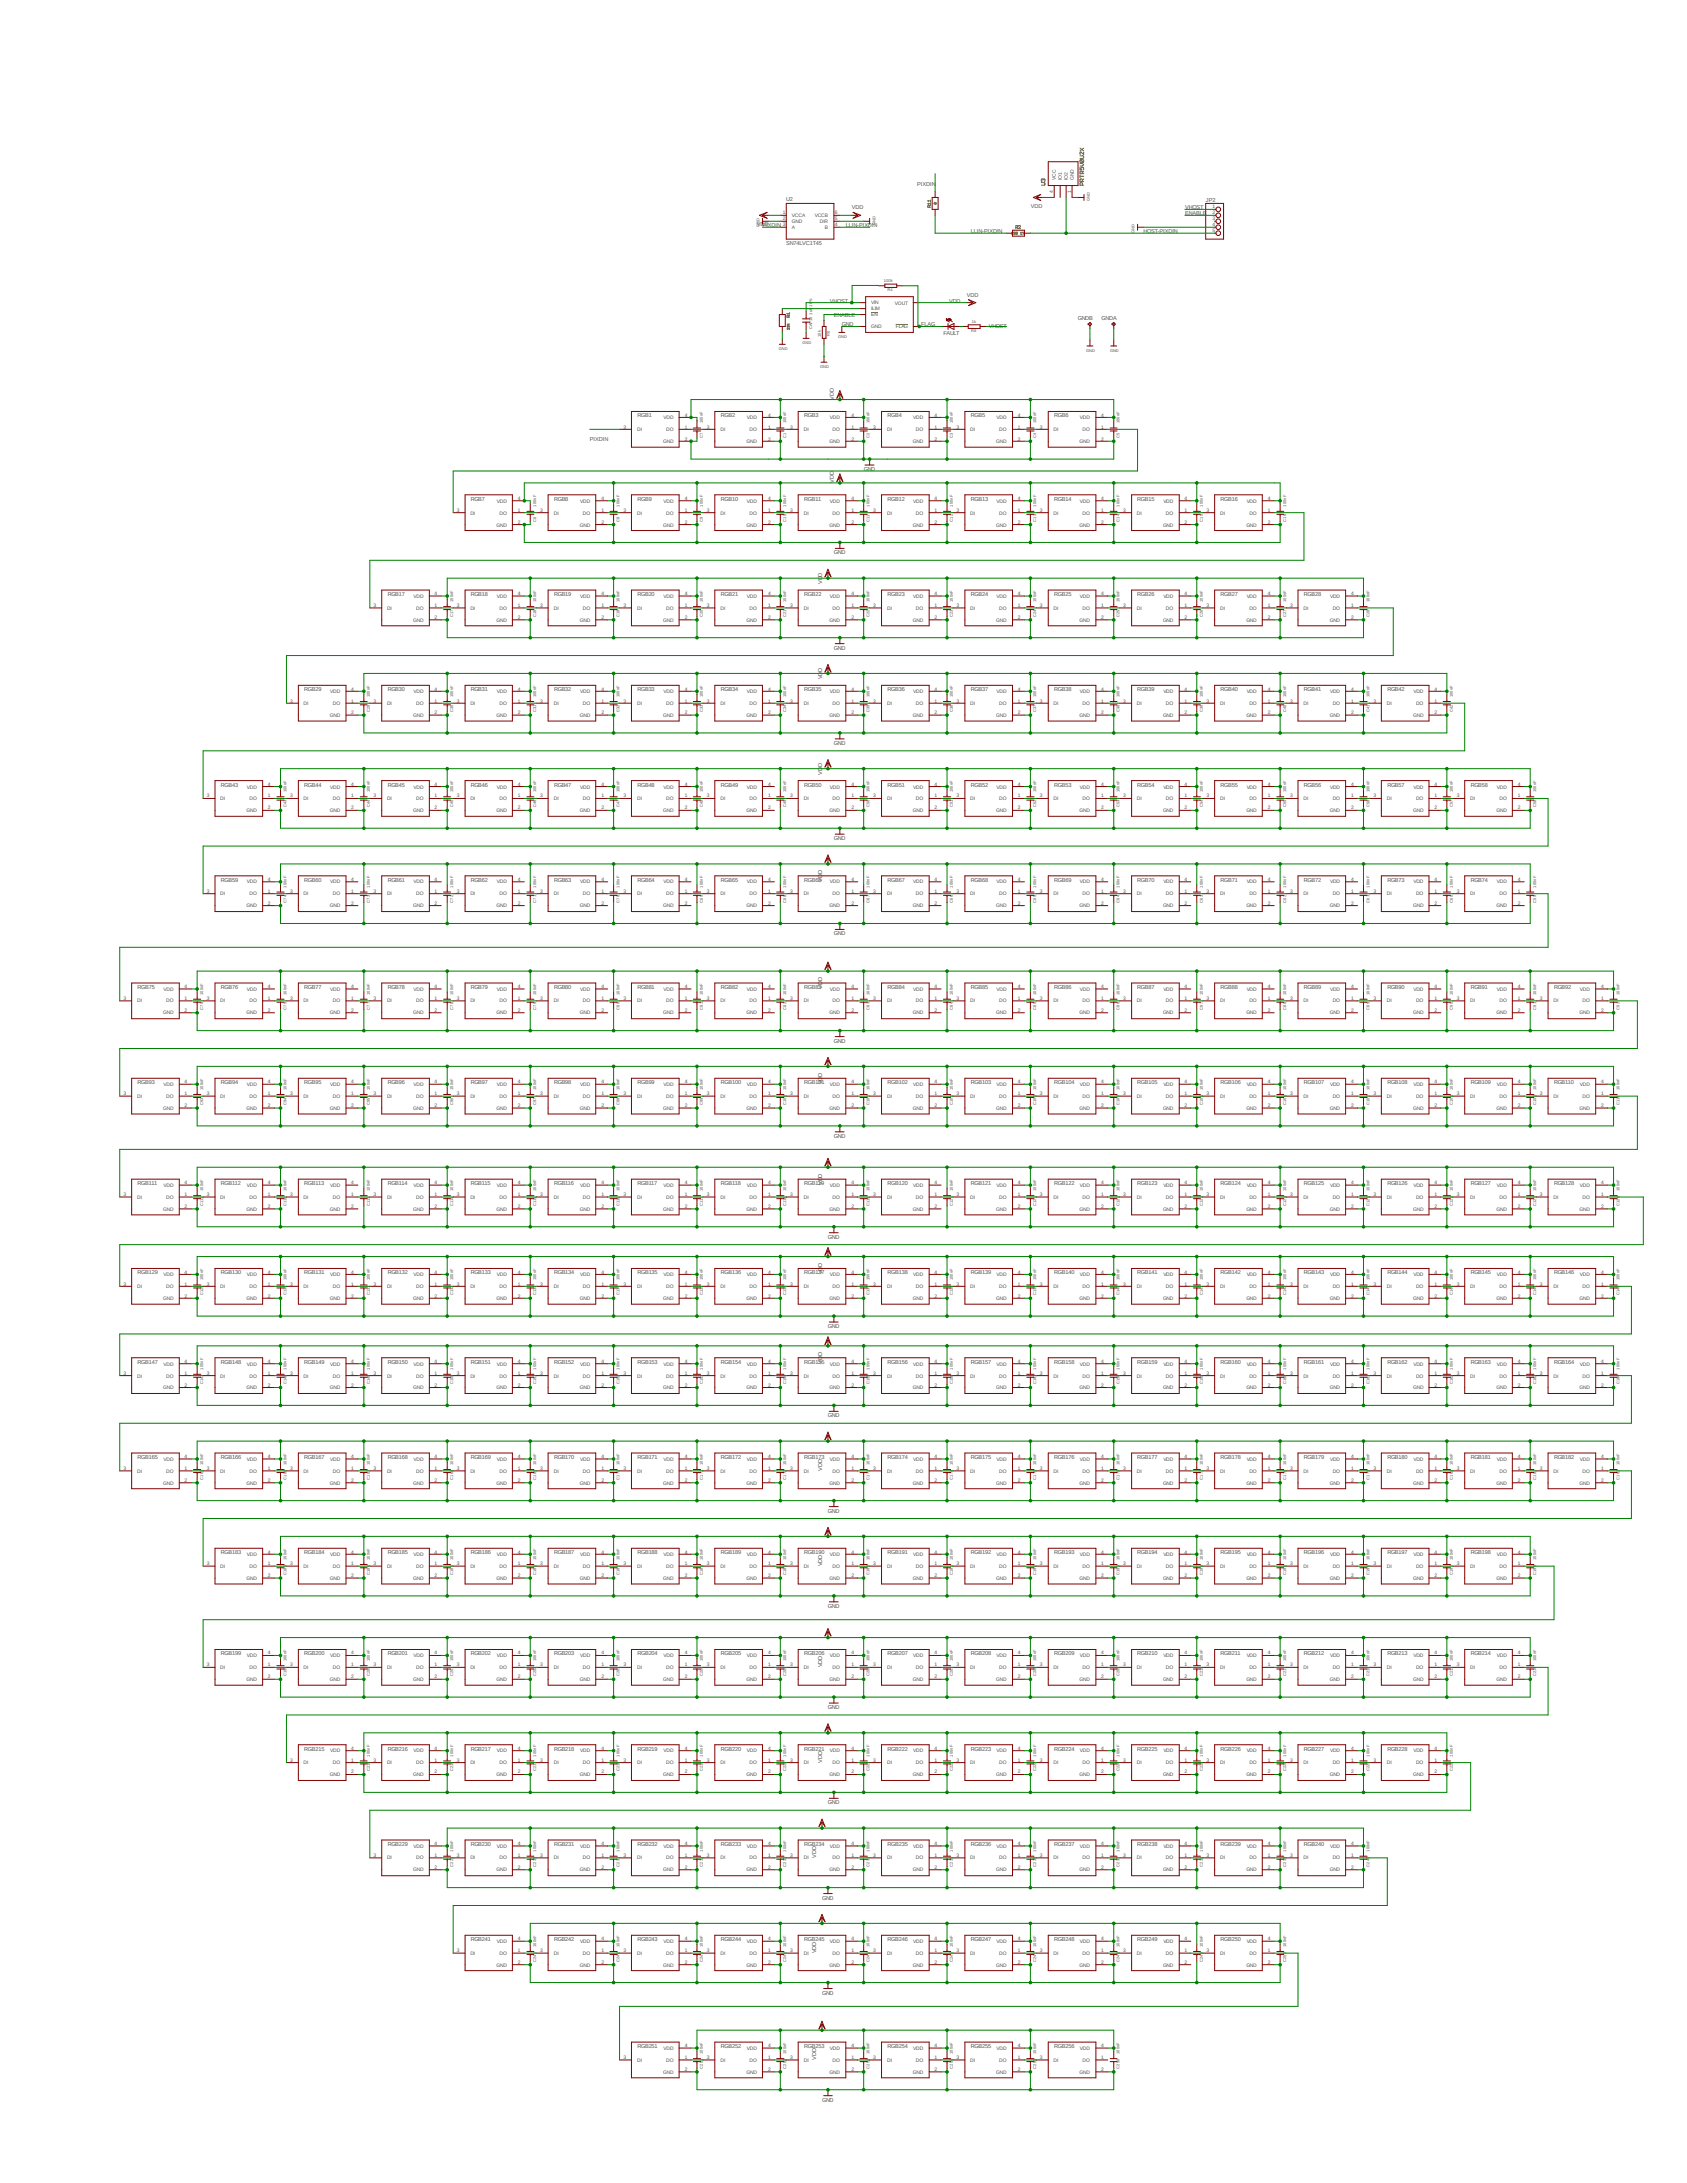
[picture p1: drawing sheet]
<svg xmlns="http://www.w3.org/2000/svg" width="216mm" height="279mm" viewBox="0 0 216 279" stroke-linecap="round" stroke-linejoin="round" font-family="sans-serif">
<defs><g id="words">
<g font-size=".7" fill="#505050">
<text x="117.4" y="23.7">PIXDIN</text>
<text x="96.9" y="28.9">VDD</text>
<text x="97.6" y="29.1">PIXDIN</text>
<text x="100.6" y="25.8">U2</text>
<text x="108.2" y="29.1">LLIN-PIXDIN</text>
<text x="109" y="26.8">VDD</text>
<text x="124.3" y="29.8">LLIN-PIXDIN</text>
<text x="131.9" y="26.6">VDD</text>
<text x="146.4" y="29.8">HOST-PIXDIN</text>
<text x="151.7" y="27.6">ENABLE</text>
<text x="151.7" y="26.8">VHOST</text>
<text x="154.3" y="25.8">JP2</text>
<text x="100.6" y="31.4">SN74LVC1T45</text>
<text x="106.2" y="38.7">VHOST</text>
<text x="106.7" y="40.5">ENABLE</text>
<text x="107.7" y="41.8">GND</text>
<text x="117.9" y="41.7">FLAG</text>
<text x="121.5" y="38.7">VDD</text>
<text x="123.7" y="38">VDD</text>
<text x="137.9" y="40.9">GNDB</text>
<text x="141" y="40.9">GNDA</text>
<text x="120.7" y="42.8">FAULT</text>
<text x="126.5" y="42">VHOST</text>
<text x="81.6" y="53.4">RGB1</text>
<text x="92.2" y="53.4">RGB2</text>
<text x="102.9" y="53.4">RGB3</text>
<text x="106.7" y="51.1" transform="rotate(-90 106.7 51.1)">VDD</text>
<text x="113.6" y="53.4">RGB4</text>
<text x="124.3" y="53.4">RGB5</text>
<text x="134.9" y="53.4">RGB6</text>
<text x="75.5" y="56.5">PIXDIN</text>
<text x="60.2" y="64.1">RGB7</text>
<text x="70.9" y="64.1">RGB8</text>
<text x="81.6" y="64.1">RGB9</text>
<text x="92.2" y="64.1">RGB10</text>
<text x="102.9" y="64.1">RGB11</text>
<text x="106.7" y="61.8" transform="rotate(-90 106.7 61.8)">VDD</text>
<text x="110.5" y="60.3">GND</text>
<text x="113.6" y="64.1">RGB12</text>
<text x="124.3" y="64.1">RGB13</text>
<text x="134.9" y="64.1">RGB14</text>
<text x="145.5" y="64.1">RGB15</text>
<text x="156.2" y="64.1">RGB16</text>
<text x="106.7" y="71">GND</text>
<text x="49.6" y="76.3">RGB17</text>
<text x="60.2" y="76.3">RGB18</text>
<text x="70.9" y="76.3">RGB19</text>
<text x="81.6" y="76.3">RGB20</text>
<text x="92.2" y="76.3">RGB21</text>
<text x="102.9" y="76.3">RGB22</text>
<text x="105.2" y="74.8" transform="rotate(-90 105.2 74.8)">VDD</text>
<text x="113.6" y="76.3">RGB23</text>
<text x="124.3" y="76.3">RGB24</text>
<text x="134.9" y="76.3">RGB25</text>
<text x="145.5" y="76.3">RGB26</text>
<text x="156.2" y="76.3">RGB27</text>
<text x="166.9" y="76.3">RGB28</text>
<text x="106.7" y="83.1">GND</text>
<text x="38.9" y="88.5">RGB29</text>
<text x="49.6" y="88.5">RGB30</text>
<text x="60.2" y="88.5">RGB31</text>
<text x="70.9" y="88.5">RGB32</text>
<text x="81.6" y="88.5">RGB33</text>
<text x="92.2" y="88.5">RGB34</text>
<text x="102.9" y="88.5">RGB35</text>
<text x="105.2" y="87" transform="rotate(-90 105.2 87)">VDD</text>
<text x="113.6" y="88.5">RGB36</text>
<text x="124.3" y="88.5">RGB37</text>
<text x="134.9" y="88.5">RGB38</text>
<text x="145.5" y="88.5">RGB39</text>
<text x="156.2" y="88.5">RGB40</text>
<text x="166.9" y="88.5">RGB41</text>
<text x="177.6" y="88.5">RGB42</text>
<text x="106.7" y="95.3">GND</text>
<text x="28.3" y="100.7">RGB43</text>
<text x="38.9" y="100.7">RGB44</text>
<text x="49.6" y="100.7">RGB45</text>
<text x="60.2" y="100.7">RGB46</text>
<text x="70.9" y="100.7">RGB47</text>
<text x="81.6" y="100.7">RGB48</text>
<text x="92.2" y="100.7">RGB49</text>
<text x="102.9" y="100.7">RGB50</text>
<text x="105.2" y="99.1" transform="rotate(-90 105.2 99.1)">VDD</text>
<text x="113.6" y="100.7">RGB51</text>
<text x="124.3" y="100.7">RGB52</text>
<text x="134.9" y="100.7">RGB53</text>
<text x="145.5" y="100.7">RGB54</text>
<text x="156.2" y="100.7">RGB55</text>
<text x="166.9" y="100.7">RGB56</text>
<text x="177.6" y="100.7">RGB57</text>
<text x="188.2" y="100.7">RGB58</text>
<text x="106.7" y="107.5">GND</text>
<text x="28.3" y="112.9">RGB59</text>
<text x="38.9" y="112.9">RGB60</text>
<text x="49.6" y="112.9">RGB61</text>
<text x="60.2" y="112.9">RGB62</text>
<text x="70.9" y="112.9">RGB63</text>
<text x="81.6" y="112.9">RGB64</text>
<text x="92.2" y="112.9">RGB65</text>
<text x="102.9" y="112.9">RGB66</text>
<text x="105.2" y="112.9" transform="rotate(-90 105.2 112.9)">VDD</text>
<text x="113.6" y="112.9">RGB67</text>
<text x="124.3" y="112.9">RGB68</text>
<text x="134.9" y="112.9">RGB69</text>
<text x="145.5" y="112.9">RGB70</text>
<text x="156.2" y="112.9">RGB71</text>
<text x="166.9" y="112.9">RGB72</text>
<text x="177.6" y="112.9">RGB73</text>
<text x="188.2" y="112.9">RGB74</text>
<text x="106.7" y="119.7">GND</text>
<text x="17.6" y="126.6">RGB75</text>
<text x="28.3" y="126.6">RGB76</text>
<text x="38.9" y="126.6">RGB77</text>
<text x="49.6" y="126.6">RGB78</text>
<text x="60.2" y="126.6">RGB79</text>
<text x="70.9" y="126.6">RGB80</text>
<text x="81.6" y="126.6">RGB81</text>
<text x="92.2" y="126.6">RGB82</text>
<text x="102.9" y="126.6">RGB83</text>
<text x="105.2" y="126.6" transform="rotate(-90 105.2 126.6)">VDD</text>
<text x="113.6" y="126.6">RGB84</text>
<text x="124.3" y="126.6">RGB85</text>
<text x="134.9" y="126.6">RGB86</text>
<text x="145.5" y="126.6">RGB87</text>
<text x="156.2" y="126.6">RGB88</text>
<text x="166.9" y="126.6">RGB89</text>
<text x="177.6" y="126.6">RGB90</text>
<text x="188.2" y="126.6">RGB91</text>
<text x="198.9" y="126.6">RGB92</text>
<text x="106.7" y="133.4">GND</text>
<text x="17.6" y="138.8">RGB93</text>
<text x="28.3" y="138.8">RGB94</text>
<text x="38.9" y="138.8">RGB95</text>
<text x="49.6" y="138.8">RGB96</text>
<text x="60.2" y="138.8">RGB97</text>
<text x="70.9" y="138.8">RGB98</text>
<text x="81.6" y="138.8">RGB99</text>
<text x="92.2" y="138.8">RGB100</text>
<text x="102.9" y="138.8">RGB101</text>
<text x="105.2" y="138.8" transform="rotate(-90 105.2 138.8)">VDD</text>
<text x="113.6" y="138.8">RGB102</text>
<text x="124.3" y="138.8">RGB103</text>
<text x="134.9" y="138.8">RGB104</text>
<text x="145.5" y="138.8">RGB105</text>
<text x="156.2" y="138.8">RGB106</text>
<text x="166.9" y="138.8">RGB107</text>
<text x="177.6" y="138.8">RGB108</text>
<text x="188.2" y="138.8">RGB109</text>
<text x="198.9" y="138.8">RGB110</text>
<text x="106.7" y="145.6">GND</text>
<text x="17.6" y="151.7">RGB111</text>
<text x="28.3" y="151.7">RGB112</text>
<text x="38.9" y="151.7">RGB113</text>
<text x="49.6" y="151.7">RGB114</text>
<text x="60.2" y="151.7">RGB115</text>
<text x="70.9" y="151.7">RGB116</text>
<text x="81.6" y="151.7">RGB117</text>
<text x="92.2" y="151.7">RGB118</text>
<text x="102.9" y="151.7">RGB119</text>
<text x="105.2" y="151.7" transform="rotate(-90 105.2 151.7)">VDD</text>
<text x="113.6" y="151.7">RGB120</text>
<text x="124.3" y="151.7">RGB121</text>
<text x="134.9" y="151.7">RGB122</text>
<text x="145.5" y="151.7">RGB123</text>
<text x="156.2" y="151.7">RGB124</text>
<text x="166.9" y="151.7">RGB125</text>
<text x="177.6" y="151.7">RGB126</text>
<text x="188.2" y="151.7">RGB127</text>
<text x="198.9" y="151.7">RGB128</text>
<text x="106" y="158.5">GND</text>
<text x="17.6" y="163.1">RGB129</text>
<text x="28.3" y="163.1">RGB130</text>
<text x="38.9" y="163.1">RGB131</text>
<text x="49.6" y="163.1">RGB132</text>
<text x="60.2" y="163.1">RGB133</text>
<text x="70.9" y="163.1">RGB134</text>
<text x="81.6" y="163.1">RGB135</text>
<text x="92.2" y="163.1">RGB136</text>
<text x="102.9" y="163.1">RGB137</text>
<text x="105.2" y="163.1" transform="rotate(-90 105.2 163.1)">VDD</text>
<text x="113.6" y="163.1">RGB138</text>
<text x="124.3" y="163.1">RGB139</text>
<text x="134.9" y="163.1">RGB140</text>
<text x="145.5" y="163.1">RGB141</text>
<text x="156.2" y="163.1">RGB142</text>
<text x="166.9" y="163.1">RGB143</text>
<text x="177.6" y="163.1">RGB144</text>
<text x="188.2" y="163.1">RGB145</text>
<text x="198.9" y="163.1">RGB146</text>
<text x="106" y="170">GND</text>
<text x="17.6" y="174.5">RGB147</text>
<text x="28.3" y="174.5">RGB148</text>
<text x="38.9" y="174.5">RGB149</text>
<text x="49.6" y="174.5">RGB150</text>
<text x="60.2" y="174.5">RGB151</text>
<text x="70.9" y="174.5">RGB152</text>
<text x="81.6" y="174.5">RGB153</text>
<text x="92.2" y="174.5">RGB154</text>
<text x="102.9" y="174.5">RGB155</text>
<text x="105.2" y="174.5" transform="rotate(-90 105.2 174.5)">VDD</text>
<text x="113.6" y="174.5">RGB156</text>
<text x="124.3" y="174.5">RGB157</text>
<text x="134.9" y="174.5">RGB158</text>
<text x="145.5" y="174.5">RGB159</text>
<text x="156.2" y="174.5">RGB160</text>
<text x="166.9" y="174.5">RGB161</text>
<text x="177.6" y="174.5">RGB162</text>
<text x="188.2" y="174.5">RGB163</text>
<text x="198.9" y="174.5">RGB164</text>
<text x="106" y="181.4">GND</text>
<text x="17.6" y="186.7">RGB165</text>
<text x="28.3" y="186.7">RGB166</text>
<text x="38.9" y="186.7">RGB167</text>
<text x="49.6" y="186.7">RGB168</text>
<text x="60.2" y="186.7">RGB169</text>
<text x="70.9" y="186.7">RGB170</text>
<text x="81.6" y="186.7">RGB171</text>
<text x="92.2" y="186.7">RGB172</text>
<text x="102.9" y="186.7">RGB173</text>
<text x="105.2" y="188.3" transform="rotate(-90 105.2 188.3)">VDD</text>
<text x="113.6" y="186.7">RGB174</text>
<text x="124.3" y="186.7">RGB175</text>
<text x="134.9" y="186.7">RGB176</text>
<text x="145.5" y="186.7">RGB177</text>
<text x="156.2" y="186.7">RGB178</text>
<text x="166.9" y="186.7">RGB179</text>
<text x="177.6" y="186.7">RGB180</text>
<text x="188.2" y="186.7">RGB181</text>
<text x="198.9" y="186.7">RGB182</text>
<text x="106" y="193.6">GND</text>
<text x="28.3" y="198.9">RGB183</text>
<text x="38.9" y="198.9">RGB184</text>
<text x="49.6" y="198.9">RGB185</text>
<text x="60.2" y="198.9">RGB186</text>
<text x="70.9" y="198.9">RGB187</text>
<text x="81.6" y="198.9">RGB188</text>
<text x="92.2" y="198.9">RGB189</text>
<text x="102.9" y="198.9">RGB190</text>
<text x="105.2" y="200.5" transform="rotate(-90 105.2 200.5)">VDD</text>
<text x="113.6" y="198.9">RGB191</text>
<text x="124.3" y="198.9">RGB192</text>
<text x="134.9" y="198.9">RGB193</text>
<text x="145.5" y="198.9">RGB194</text>
<text x="156.2" y="198.9">RGB195</text>
<text x="166.9" y="198.9">RGB196</text>
<text x="177.6" y="198.9">RGB197</text>
<text x="188.2" y="198.9">RGB198</text>
<text x="106" y="205.8">GND</text>
<text x="28.3" y="211.9">RGB199</text>
<text x="38.9" y="211.9">RGB200</text>
<text x="49.6" y="211.9">RGB201</text>
<text x="60.2" y="211.9">RGB202</text>
<text x="70.9" y="211.9">RGB203</text>
<text x="81.6" y="211.9">RGB204</text>
<text x="92.2" y="211.9">RGB205</text>
<text x="102.9" y="211.9">RGB206</text>
<text x="105.2" y="213.4" transform="rotate(-90 105.2 213.4)">VDD</text>
<text x="113.6" y="211.9">RGB207</text>
<text x="124.3" y="211.9">RGB208</text>
<text x="134.9" y="211.9">RGB209</text>
<text x="145.5" y="211.9">RGB210</text>
<text x="156.2" y="211.9">RGB211</text>
<text x="166.9" y="211.9">RGB212</text>
<text x="177.6" y="211.9">RGB213</text>
<text x="188.2" y="211.9">RGB214</text>
<text x="106" y="218.7">GND</text>
<text x="38.9" y="224.1">RGB215</text>
<text x="49.6" y="224.1">RGB216</text>
<text x="60.2" y="224.1">RGB217</text>
<text x="70.9" y="224.1">RGB218</text>
<text x="81.6" y="224.1">RGB219</text>
<text x="92.2" y="224.1">RGB220</text>
<text x="102.9" y="224.1">RGB221</text>
<text x="105.2" y="225.6" transform="rotate(-90 105.2 225.6)">VDD</text>
<text x="113.6" y="224.1">RGB222</text>
<text x="124.3" y="224.1">RGB223</text>
<text x="134.9" y="224.1">RGB224</text>
<text x="145.5" y="224.1">RGB225</text>
<text x="156.2" y="224.1">RGB226</text>
<text x="166.9" y="224.1">RGB227</text>
<text x="177.6" y="224.1">RGB228</text>
<text x="106" y="230.9">GND</text>
<text x="49.6" y="236.3">RGB229</text>
<text x="60.2" y="236.3">RGB230</text>
<text x="70.9" y="236.3">RGB231</text>
<text x="81.6" y="236.3">RGB232</text>
<text x="92.2" y="236.3">RGB233</text>
<text x="102.9" y="236.3">RGB234</text>
<text x="104.4" y="237.8" transform="rotate(-90 104.4 237.8)">VDD</text>
<text x="113.6" y="236.3">RGB235</text>
<text x="124.3" y="236.3">RGB236</text>
<text x="134.9" y="236.3">RGB237</text>
<text x="145.5" y="236.3">RGB238</text>
<text x="156.2" y="236.3">RGB239</text>
<text x="166.9" y="236.3">RGB240</text>
<text x="105.2" y="243.1">GND</text>
<text x="60.2" y="248.4">RGB241</text>
<text x="70.9" y="248.4">RGB242</text>
<text x="81.6" y="248.4">RGB243</text>
<text x="92.2" y="248.4">RGB244</text>
<text x="102.9" y="248.4">RGB245</text>
<text x="104.4" y="250" transform="rotate(-90 104.4 250)">VDD</text>
<text x="113.6" y="248.4">RGB246</text>
<text x="124.3" y="248.4">RGB247</text>
<text x="134.9" y="248.4">RGB248</text>
<text x="145.5" y="248.4">RGB249</text>
<text x="156.2" y="248.4">RGB250</text>
<text x="105.2" y="255.3">GND</text>
<text x="81.6" y="262.1">RGB251</text>
<text x="92.2" y="262.1">RGB252</text>
<text x="102.9" y="262.1">RGB253</text>
<text x="104.4" y="263.7" transform="rotate(-90 104.4 263.7)">VDD</text>
<text x="113.6" y="262.1">RGB254</text>
<text x="124.3" y="262.1">RGB255</text>
<text x="134.9" y="262.1">RGB256</text>
<text x="105.2" y="269">GND</text>
</g>
<g font-size=".6" fill="#505050">
<text x="135.1" y="23" transform="rotate(-90 135.1 23)">VCC</text>
<text x="135.9" y="23" transform="rotate(-90 135.9 23)">IO1</text>
<text x="136.6" y="23" transform="rotate(-90 136.6 23)">IO2</text>
<text x="137.4" y="23" transform="rotate(-90 137.4 23)">GND</text>
<text x="100.2" y="27.4">1</text>
<text x="100.2" y="28.2">2</text>
<text x="100.2" y="29">3</text>
<text x="101.3" y="27.8">VCCA</text>
<text x="101.3" y="28.5">GND</text>
<text x="101.3" y="29.3">A</text>
<text x="104.3" y="27.8">VCCB</text>
<text x="104.9" y="28.5">DIR</text>
<text x="105.6" y="29.3">B</text>
<text x="106.8" y="27.4">6</text>
<text x="106.8" y="28.2">5</text>
<text x="106.8" y="29">4</text>
<text x="134.8" y="24.8" transform="rotate(-90 134.8 24.8)">4</text>
<text x="137.1" y="24.8" transform="rotate(-90 137.1 24.8)">1</text>
<text x="155.2" y="26.7">1</text>
<text x="155.2" y="27.4">2</text>
<text x="155.2" y="28.2">3</text>
<text x="155.2" y="29">4</text>
<text x="155.2" y="29.7">5</text>
<text x="111.5" y="38.9">VIN</text>
<text x="111.5" y="42">GND</text>
<text x="111.5" y="39.7">ILIM</text>
<text x="111.5" y="40.5">EN</text>
<text x="114.5" y="39">VOUT</text>
<text x="114.6" y="42">FLAG</text>
<text x="84.9" y="53.7">VDD</text>
<text x="87.6" y="53.3">4</text>
<text x="95.6" y="53.7">VDD</text>
<text x="98.3" y="53.3">4</text>
<text x="106.2" y="53.7">VDD</text>
<text x="109" y="53.3">4</text>
<text x="116.9" y="53.7">VDD</text>
<text x="119.6" y="53.3">4</text>
<text x="127.5" y="53.7">VDD</text>
<text x="130.3" y="53.3">4</text>
<text x="138.2" y="53.7">VDD</text>
<text x="140.9" y="53.3">4</text>
<text x="79.8" y="54.9">3</text>
<text x="81.5" y="55.2">DI</text>
<text x="84.9" y="56.7">GND</text>
<text x="85.3" y="55.2">DO</text>
<text x="87.6" y="54.9">1</text>
<text x="87.6" y="56.4">2</text>
<text x="90.5" y="54.9">3</text>
<text x="92.2" y="55.2">DI</text>
<text x="95.5" y="56.7">GND</text>
<text x="95.9" y="55.2">DO</text>
<text x="98.3" y="54.9">1</text>
<text x="98.3" y="56.4">2</text>
<text x="101.1" y="54.9">3</text>
<text x="102.9" y="55.2">DI</text>
<text x="106.2" y="56.7">GND</text>
<text x="106.5" y="55.2">DO</text>
<text x="109" y="54.9">1</text>
<text x="109" y="56.4">2</text>
<text x="111.8" y="54.9">3</text>
<text x="113.5" y="55.2">DI</text>
<text x="116.8" y="56.7">GND</text>
<text x="117.2" y="55.2">DO</text>
<text x="119.6" y="54.9">1</text>
<text x="119.6" y="56.4">2</text>
<text x="122.4" y="54.9">3</text>
<text x="124.2" y="55.2">DI</text>
<text x="127.5" y="56.7">GND</text>
<text x="127.9" y="55.2">DO</text>
<text x="130.3" y="54.9">1</text>
<text x="130.3" y="56.4">2</text>
<text x="133.1" y="54.9">3</text>
<text x="134.8" y="55.2">DI</text>
<text x="138.2" y="56.7">GND</text>
<text x="138.6" y="55.2">DO</text>
<text x="140.9" y="54.9">1</text>
<text x="140.9" y="56.4">2</text>
<text x="58.5" y="65.5">3</text>
<text x="60.2" y="65.9">DI</text>
<text x="63.6" y="64.3">VDD</text>
<text x="63.9" y="65.9">DO</text>
<text x="66.3" y="65.5">1</text>
<text x="66.3" y="64">4</text>
<text x="69.1" y="65.5">3</text>
<text x="70.9" y="65.9">DI</text>
<text x="74.3" y="64.3">VDD</text>
<text x="74.6" y="65.9">DO</text>
<text x="77" y="65.5">1</text>
<text x="77" y="64">4</text>
<text x="79.8" y="65.5">3</text>
<text x="81.5" y="65.9">DI</text>
<text x="84.9" y="64.3">VDD</text>
<text x="85.3" y="65.9">DO</text>
<text x="87.6" y="65.5">1</text>
<text x="87.6" y="64">4</text>
<text x="90.5" y="65.5">3</text>
<text x="92.2" y="65.9">DI</text>
<text x="95.6" y="64.3">VDD</text>
<text x="95.9" y="65.9">DO</text>
<text x="98.3" y="65.5">1</text>
<text x="98.3" y="64">4</text>
<text x="101.1" y="65.5">3</text>
<text x="102.9" y="65.9">DI</text>
<text x="106.2" y="64.3">VDD</text>
<text x="106.5" y="65.9">DO</text>
<text x="109" y="65.5">1</text>
<text x="109" y="64">4</text>
<text x="111.8" y="65.5">3</text>
<text x="113.5" y="65.9">DI</text>
<text x="116.9" y="64.3">VDD</text>
<text x="117.2" y="65.9">DO</text>
<text x="119.6" y="65.5">1</text>
<text x="119.6" y="64">4</text>
<text x="122.4" y="65.5">3</text>
<text x="124.2" y="65.9">DI</text>
<text x="127.5" y="64.3">VDD</text>
<text x="127.9" y="65.9">DO</text>
<text x="130.3" y="65.5">1</text>
<text x="130.3" y="64">4</text>
<text x="133.1" y="65.5">3</text>
<text x="134.8" y="65.9">DI</text>
<text x="138.2" y="64.3">VDD</text>
<text x="138.6" y="65.9">DO</text>
<text x="140.9" y="65.5">1</text>
<text x="140.9" y="64">4</text>
<text x="143.8" y="65.5">3</text>
<text x="145.5" y="65.9">DI</text>
<text x="148.9" y="64.3">VDD</text>
<text x="149.2" y="65.9">DO</text>
<text x="151.6" y="65.5">1</text>
<text x="151.6" y="64">4</text>
<text x="154.4" y="65.5">3</text>
<text x="156.2" y="65.9">DI</text>
<text x="159.5" y="64.3">VDD</text>
<text x="159.9" y="65.9">DO</text>
<text x="162.3" y="65.5">1</text>
<text x="162.3" y="64">4</text>
<text x="63.5" y="67.4">GND</text>
<text x="66.3" y="67.1">2</text>
<text x="74.2" y="67.4">GND</text>
<text x="77" y="67.1">2</text>
<text x="84.9" y="67.4">GND</text>
<text x="87.6" y="67.1">2</text>
<text x="95.5" y="67.4">GND</text>
<text x="98.3" y="67.1">2</text>
<text x="106.2" y="67.4">GND</text>
<text x="109" y="67.1">2</text>
<text x="116.8" y="67.4">GND</text>
<text x="119.6" y="67.1">2</text>
<text x="127.5" y="67.4">GND</text>
<text x="130.3" y="67.1">2</text>
<text x="138.2" y="67.4">GND</text>
<text x="140.9" y="67.1">2</text>
<text x="148.8" y="67.4">GND</text>
<text x="151.6" y="67.1">2</text>
<text x="159.5" y="67.4">GND</text>
<text x="162.3" y="67.1">2</text>
<text x="47.8" y="77.7">3</text>
<text x="52.9" y="76.5">VDD</text>
<text x="55.6" y="77.7">1</text>
<text x="55.6" y="76.2">4</text>
<text x="58.5" y="77.7">3</text>
<text x="63.6" y="76.5">VDD</text>
<text x="66.3" y="77.7">1</text>
<text x="66.3" y="76.2">4</text>
<text x="69.1" y="77.7">3</text>
<text x="74.3" y="76.5">VDD</text>
<text x="77" y="77.7">1</text>
<text x="77" y="76.2">4</text>
<text x="79.8" y="77.7">3</text>
<text x="84.9" y="76.5">VDD</text>
<text x="87.6" y="77.7">1</text>
<text x="87.6" y="76.2">4</text>
<text x="90.5" y="77.7">3</text>
<text x="95.6" y="76.5">VDD</text>
<text x="98.3" y="77.7">1</text>
<text x="98.3" y="76.2">4</text>
<text x="101.1" y="77.7">3</text>
<text x="106.2" y="76.5">VDD</text>
<text x="109" y="77.7">1</text>
<text x="109" y="76.2">4</text>
<text x="111.8" y="77.7">3</text>
<text x="116.9" y="76.5">VDD</text>
<text x="119.6" y="77.7">1</text>
<text x="119.6" y="76.2">4</text>
<text x="122.4" y="77.7">3</text>
<text x="127.5" y="76.5">VDD</text>
<text x="130.3" y="77.7">1</text>
<text x="130.3" y="76.2">4</text>
<text x="133.1" y="77.7">3</text>
<text x="138.2" y="76.5">VDD</text>
<text x="140.9" y="77.7">1</text>
<text x="140.9" y="76.2">4</text>
<text x="143.8" y="77.7">3</text>
<text x="148.9" y="76.5">VDD</text>
<text x="151.6" y="77.7">1</text>
<text x="151.6" y="76.2">4</text>
<text x="154.4" y="77.7">3</text>
<text x="159.5" y="76.5">VDD</text>
<text x="162.3" y="77.7">1</text>
<text x="162.3" y="76.2">4</text>
<text x="165.1" y="77.7">3</text>
<text x="170.2" y="76.5">VDD</text>
<text x="172.9" y="77.7">1</text>
<text x="172.9" y="76.2">4</text>
<text x="49.5" y="78.1">DI</text>
<text x="52.9" y="79.6">GND</text>
<text x="53.3" y="78.1">DO</text>
<text x="55.6" y="79.2">2</text>
<text x="60.2" y="78.1">DI</text>
<text x="63.5" y="79.6">GND</text>
<text x="63.9" y="78.1">DO</text>
<text x="66.3" y="79.2">2</text>
<text x="70.9" y="78.1">DI</text>
<text x="74.2" y="79.6">GND</text>
<text x="74.6" y="78.1">DO</text>
<text x="77" y="79.2">2</text>
<text x="81.5" y="78.1">DI</text>
<text x="84.9" y="79.6">GND</text>
<text x="85.3" y="78.1">DO</text>
<text x="87.6" y="79.2">2</text>
<text x="92.2" y="78.1">DI</text>
<text x="95.5" y="79.6">GND</text>
<text x="95.9" y="78.1">DO</text>
<text x="98.3" y="79.2">2</text>
<text x="102.9" y="78.1">DI</text>
<text x="106.2" y="79.6">GND</text>
<text x="106.5" y="78.1">DO</text>
<text x="109" y="79.2">2</text>
<text x="113.5" y="78.1">DI</text>
<text x="116.8" y="79.6">GND</text>
<text x="117.2" y="78.1">DO</text>
<text x="119.6" y="79.2">2</text>
<text x="124.2" y="78.1">DI</text>
<text x="127.5" y="79.6">GND</text>
<text x="127.9" y="78.1">DO</text>
<text x="130.3" y="79.2">2</text>
<text x="134.8" y="78.1">DI</text>
<text x="138.2" y="79.6">GND</text>
<text x="138.6" y="78.1">DO</text>
<text x="140.9" y="79.2">2</text>
<text x="145.5" y="78.1">DI</text>
<text x="148.8" y="79.6">GND</text>
<text x="149.2" y="78.1">DO</text>
<text x="151.6" y="79.2">2</text>
<text x="156.2" y="78.1">DI</text>
<text x="159.5" y="79.6">GND</text>
<text x="159.9" y="78.1">DO</text>
<text x="162.3" y="79.2">2</text>
<text x="166.8" y="78.1">DI</text>
<text x="170.2" y="79.6">GND</text>
<text x="170.6" y="78.1">DO</text>
<text x="172.9" y="79.2">2</text>
<text x="37.1" y="89.9">3</text>
<text x="42.2" y="88.7">VDD</text>
<text x="45" y="89.9">1</text>
<text x="45" y="88.4">4</text>
<text x="47.8" y="89.9">3</text>
<text x="52.9" y="88.7">VDD</text>
<text x="55.6" y="89.9">1</text>
<text x="55.6" y="88.4">4</text>
<text x="58.5" y="89.9">3</text>
<text x="63.6" y="88.7">VDD</text>
<text x="66.3" y="89.9">1</text>
<text x="66.3" y="88.4">4</text>
<text x="69.1" y="89.9">3</text>
<text x="74.3" y="88.7">VDD</text>
<text x="77" y="89.9">1</text>
<text x="77" y="88.4">4</text>
<text x="79.8" y="89.9">3</text>
<text x="84.9" y="88.7">VDD</text>
<text x="87.6" y="89.9">1</text>
<text x="87.6" y="88.4">4</text>
<text x="90.5" y="89.9">3</text>
<text x="95.6" y="88.7">VDD</text>
<text x="98.3" y="89.9">1</text>
<text x="98.3" y="88.4">4</text>
<text x="101.1" y="89.9">3</text>
<text x="106.2" y="88.7">VDD</text>
<text x="109" y="89.9">1</text>
<text x="109" y="88.4">4</text>
<text x="111.8" y="89.9">3</text>
<text x="116.9" y="88.7">VDD</text>
<text x="119.6" y="89.9">1</text>
<text x="119.6" y="88.4">4</text>
<text x="122.4" y="89.9">3</text>
<text x="127.5" y="88.7">VDD</text>
<text x="130.3" y="89.9">1</text>
<text x="130.3" y="88.4">4</text>
<text x="133.1" y="89.9">3</text>
<text x="138.2" y="88.7">VDD</text>
<text x="140.9" y="89.9">1</text>
<text x="140.9" y="88.4">4</text>
<text x="143.8" y="89.9">3</text>
<text x="148.9" y="88.7">VDD</text>
<text x="151.6" y="89.9">1</text>
<text x="151.6" y="88.4">4</text>
<text x="154.4" y="89.9">3</text>
<text x="159.5" y="88.7">VDD</text>
<text x="162.3" y="89.9">1</text>
<text x="162.3" y="88.4">4</text>
<text x="165.1" y="89.9">3</text>
<text x="170.2" y="88.7">VDD</text>
<text x="172.9" y="89.9">1</text>
<text x="172.9" y="88.4">4</text>
<text x="175.8" y="89.9">3</text>
<text x="180.9" y="88.7">VDD</text>
<text x="183.6" y="89.9">1</text>
<text x="183.6" y="88.4">4</text>
<text x="38.9" y="90.2">DI</text>
<text x="42.2" y="91.8">GND</text>
<text x="42.6" y="90.3">DO</text>
<text x="45" y="91.4">2</text>
<text x="49.5" y="90.2">DI</text>
<text x="52.9" y="91.8">GND</text>
<text x="53.3" y="90.3">DO</text>
<text x="55.6" y="91.4">2</text>
<text x="60.2" y="90.2">DI</text>
<text x="63.5" y="91.8">GND</text>
<text x="63.9" y="90.3">DO</text>
<text x="66.3" y="91.4">2</text>
<text x="70.9" y="90.2">DI</text>
<text x="74.2" y="91.8">GND</text>
<text x="74.6" y="90.3">DO</text>
<text x="77" y="91.4">2</text>
<text x="81.5" y="90.2">DI</text>
<text x="84.9" y="91.8">GND</text>
<text x="85.3" y="90.3">DO</text>
<text x="87.6" y="91.4">2</text>
<text x="92.2" y="90.2">DI</text>
<text x="95.5" y="91.8">GND</text>
<text x="95.9" y="90.3">DO</text>
<text x="98.3" y="91.4">2</text>
<text x="102.9" y="90.2">DI</text>
<text x="106.2" y="91.8">GND</text>
<text x="106.5" y="90.3">DO</text>
<text x="109" y="91.4">2</text>
<text x="113.5" y="90.2">DI</text>
<text x="116.8" y="91.8">GND</text>
<text x="117.2" y="90.3">DO</text>
<text x="119.6" y="91.4">2</text>
<text x="124.2" y="90.2">DI</text>
<text x="127.5" y="91.8">GND</text>
<text x="127.9" y="90.3">DO</text>
<text x="130.3" y="91.4">2</text>
<text x="134.8" y="90.2">DI</text>
<text x="138.2" y="91.8">GND</text>
<text x="138.6" y="90.3">DO</text>
<text x="140.9" y="91.4">2</text>
<text x="145.5" y="90.2">DI</text>
<text x="148.8" y="91.8">GND</text>
<text x="149.2" y="90.3">DO</text>
<text x="151.6" y="91.4">2</text>
<text x="156.2" y="90.2">DI</text>
<text x="159.5" y="91.8">GND</text>
<text x="159.9" y="90.3">DO</text>
<text x="162.3" y="91.4">2</text>
<text x="166.8" y="90.2">DI</text>
<text x="170.2" y="91.8">GND</text>
<text x="170.6" y="90.3">DO</text>
<text x="172.9" y="91.4">2</text>
<text x="177.5" y="90.2">DI</text>
<text x="180.8" y="91.8">GND</text>
<text x="181.2" y="90.3">DO</text>
<text x="183.6" y="91.4">2</text>
<text x="31.6" y="100.9">VDD</text>
<text x="34.3" y="100.5">4</text>
<text x="42.2" y="100.9">VDD</text>
<text x="45" y="100.5">4</text>
<text x="52.9" y="100.9">VDD</text>
<text x="55.6" y="100.5">4</text>
<text x="63.6" y="100.9">VDD</text>
<text x="66.3" y="100.5">4</text>
<text x="74.3" y="100.9">VDD</text>
<text x="77" y="100.5">4</text>
<text x="84.9" y="100.9">VDD</text>
<text x="87.6" y="100.5">4</text>
<text x="95.6" y="100.9">VDD</text>
<text x="98.3" y="100.5">4</text>
<text x="106.2" y="100.9">VDD</text>
<text x="109" y="100.5">4</text>
<text x="116.9" y="100.9">VDD</text>
<text x="119.6" y="100.5">4</text>
<text x="127.5" y="100.9">VDD</text>
<text x="130.3" y="100.5">4</text>
<text x="138.2" y="100.9">VDD</text>
<text x="140.9" y="100.5">4</text>
<text x="148.9" y="100.9">VDD</text>
<text x="151.6" y="100.5">4</text>
<text x="159.5" y="100.9">VDD</text>
<text x="162.3" y="100.5">4</text>
<text x="170.2" y="100.9">VDD</text>
<text x="172.9" y="100.5">4</text>
<text x="180.9" y="100.9">VDD</text>
<text x="183.6" y="100.5">4</text>
<text x="191.6" y="100.9">VDD</text>
<text x="194.3" y="100.5">4</text>
<text x="26.5" y="102.1">3</text>
<text x="28.2" y="102.4">DI</text>
<text x="31.5" y="104">GND</text>
<text x="31.9" y="102.4">DO</text>
<text x="34.3" y="102.1">1</text>
<text x="34.3" y="103.6">2</text>
<text x="37.1" y="102.1">3</text>
<text x="38.9" y="102.4">DI</text>
<text x="42.2" y="104">GND</text>
<text x="42.6" y="102.4">DO</text>
<text x="45" y="102.1">1</text>
<text x="45" y="103.6">2</text>
<text x="47.8" y="102.1">3</text>
<text x="49.5" y="102.4">DI</text>
<text x="52.9" y="104">GND</text>
<text x="53.3" y="102.4">DO</text>
<text x="55.6" y="102.1">1</text>
<text x="55.6" y="103.6">2</text>
<text x="58.5" y="102.1">3</text>
<text x="60.2" y="102.4">DI</text>
<text x="63.5" y="104">GND</text>
<text x="63.9" y="102.4">DO</text>
<text x="66.3" y="102.1">1</text>
<text x="66.3" y="103.6">2</text>
<text x="69.1" y="102.1">3</text>
<text x="70.9" y="102.4">DI</text>
<text x="74.2" y="104">GND</text>
<text x="74.6" y="102.4">DO</text>
<text x="77" y="102.1">1</text>
<text x="77" y="103.6">2</text>
<text x="79.8" y="102.1">3</text>
<text x="81.5" y="102.4">DI</text>
<text x="84.9" y="104">GND</text>
<text x="85.3" y="102.4">DO</text>
<text x="87.6" y="102.1">1</text>
<text x="87.6" y="103.6">2</text>
<text x="90.5" y="102.1">3</text>
<text x="92.2" y="102.4">DI</text>
<text x="95.5" y="104">GND</text>
<text x="95.9" y="102.4">DO</text>
<text x="98.3" y="102.1">1</text>
<text x="98.3" y="103.6">2</text>
<text x="101.1" y="102.1">3</text>
<text x="102.9" y="102.4">DI</text>
<text x="106.2" y="104">GND</text>
<text x="106.5" y="102.4">DO</text>
<text x="109" y="102.1">1</text>
<text x="109" y="103.6">2</text>
<text x="111.8" y="102.1">3</text>
<text x="113.5" y="102.4">DI</text>
<text x="116.8" y="104">GND</text>
<text x="117.2" y="102.4">DO</text>
<text x="119.6" y="102.1">1</text>
<text x="119.6" y="103.6">2</text>
<text x="122.4" y="102.1">3</text>
<text x="124.2" y="102.4">DI</text>
<text x="127.5" y="104">GND</text>
<text x="127.9" y="102.4">DO</text>
<text x="130.3" y="102.1">1</text>
<text x="130.3" y="103.6">2</text>
<text x="133.1" y="102.1">3</text>
<text x="134.8" y="102.4">DI</text>
<text x="138.2" y="104">GND</text>
<text x="138.6" y="102.4">DO</text>
<text x="140.9" y="102.1">1</text>
<text x="140.9" y="103.6">2</text>
<text x="143.8" y="102.1">3</text>
<text x="145.5" y="102.4">DI</text>
<text x="148.8" y="104">GND</text>
<text x="149.2" y="102.4">DO</text>
<text x="151.6" y="102.1">1</text>
<text x="151.6" y="103.6">2</text>
<text x="154.4" y="102.1">3</text>
<text x="156.2" y="102.4">DI</text>
<text x="159.5" y="104">GND</text>
<text x="159.9" y="102.4">DO</text>
<text x="162.3" y="102.1">1</text>
<text x="162.3" y="103.6">2</text>
<text x="165.1" y="102.1">3</text>
<text x="166.8" y="102.4">DI</text>
<text x="170.2" y="104">GND</text>
<text x="170.6" y="102.4">DO</text>
<text x="172.9" y="102.1">1</text>
<text x="172.9" y="103.6">2</text>
<text x="175.8" y="102.1">3</text>
<text x="177.5" y="102.4">DI</text>
<text x="180.8" y="104">GND</text>
<text x="181.2" y="102.4">DO</text>
<text x="183.6" y="102.1">1</text>
<text x="183.6" y="103.6">2</text>
<text x="186.4" y="102.1">3</text>
<text x="188.2" y="102.4">DI</text>
<text x="191.5" y="104">GND</text>
<text x="191.9" y="102.4">DO</text>
<text x="194.3" y="102.1">1</text>
<text x="194.3" y="103.6">2</text>
<text x="31.6" y="113.1">VDD</text>
<text x="34.3" y="112.7">4</text>
<text x="42.2" y="113.1">VDD</text>
<text x="45" y="112.7">4</text>
<text x="52.9" y="113.1">VDD</text>
<text x="55.6" y="112.7">4</text>
<text x="63.6" y="113.1">VDD</text>
<text x="66.3" y="112.7">4</text>
<text x="74.3" y="113.1">VDD</text>
<text x="77" y="112.7">4</text>
<text x="84.9" y="113.1">VDD</text>
<text x="87.6" y="112.7">4</text>
<text x="95.6" y="113.1">VDD</text>
<text x="98.3" y="112.7">4</text>
<text x="106.2" y="113.1">VDD</text>
<text x="109" y="112.7">4</text>
<text x="116.9" y="113.1">VDD</text>
<text x="119.6" y="112.7">4</text>
<text x="127.5" y="113.1">VDD</text>
<text x="130.3" y="112.7">4</text>
<text x="138.2" y="113.1">VDD</text>
<text x="140.9" y="112.7">4</text>
<text x="148.9" y="113.1">VDD</text>
<text x="151.6" y="112.7">4</text>
<text x="159.5" y="113.1">VDD</text>
<text x="162.3" y="112.7">4</text>
<text x="170.2" y="113.1">VDD</text>
<text x="172.9" y="112.7">4</text>
<text x="180.9" y="113.1">VDD</text>
<text x="183.6" y="112.7">4</text>
<text x="191.6" y="113.1">VDD</text>
<text x="194.3" y="112.7">4</text>
<text x="26.5" y="114.3">3</text>
<text x="28.2" y="114.6">DI</text>
<text x="31.5" y="116.1">GND</text>
<text x="31.9" y="114.6">DO</text>
<text x="34.3" y="114.3">1</text>
<text x="34.3" y="115.8">2</text>
<text x="37.1" y="114.3">3</text>
<text x="38.9" y="114.6">DI</text>
<text x="42.2" y="116.1">GND</text>
<text x="42.6" y="114.6">DO</text>
<text x="45" y="114.3">1</text>
<text x="45" y="115.8">2</text>
<text x="47.8" y="114.3">3</text>
<text x="49.5" y="114.6">DI</text>
<text x="52.9" y="116.1">GND</text>
<text x="53.3" y="114.6">DO</text>
<text x="55.6" y="114.3">1</text>
<text x="55.6" y="115.8">2</text>
<text x="58.5" y="114.3">3</text>
<text x="60.2" y="114.6">DI</text>
<text x="63.5" y="116.1">GND</text>
<text x="63.9" y="114.6">DO</text>
<text x="66.3" y="114.3">1</text>
<text x="66.3" y="115.8">2</text>
<text x="69.1" y="114.3">3</text>
<text x="70.9" y="114.6">DI</text>
<text x="74.2" y="116.1">GND</text>
<text x="74.6" y="114.6">DO</text>
<text x="77" y="114.3">1</text>
<text x="77" y="115.8">2</text>
<text x="79.8" y="114.3">3</text>
<text x="81.5" y="114.6">DI</text>
<text x="84.9" y="116.1">GND</text>
<text x="85.3" y="114.6">DO</text>
<text x="87.6" y="114.3">1</text>
<text x="87.6" y="115.8">2</text>
<text x="90.5" y="114.3">3</text>
<text x="92.2" y="114.6">DI</text>
<text x="95.5" y="116.1">GND</text>
<text x="95.9" y="114.6">DO</text>
<text x="98.3" y="114.3">1</text>
<text x="98.3" y="115.8">2</text>
<text x="101.1" y="114.3">3</text>
<text x="102.9" y="114.6">DI</text>
<text x="106.2" y="116.1">GND</text>
<text x="106.5" y="114.6">DO</text>
<text x="109" y="114.3">1</text>
<text x="109" y="115.8">2</text>
<text x="111.8" y="114.3">3</text>
<text x="113.5" y="114.6">DI</text>
<text x="116.8" y="116.1">GND</text>
<text x="117.2" y="114.6">DO</text>
<text x="119.6" y="114.3">1</text>
<text x="119.6" y="115.8">2</text>
<text x="122.4" y="114.3">3</text>
<text x="124.2" y="114.6">DI</text>
<text x="127.5" y="116.1">GND</text>
<text x="127.9" y="114.6">DO</text>
<text x="130.3" y="114.3">1</text>
<text x="130.3" y="115.8">2</text>
<text x="133.1" y="114.3">3</text>
<text x="134.8" y="114.6">DI</text>
<text x="138.2" y="116.1">GND</text>
<text x="138.6" y="114.6">DO</text>
<text x="140.9" y="114.3">1</text>
<text x="140.9" y="115.8">2</text>
<text x="143.8" y="114.3">3</text>
<text x="145.5" y="114.6">DI</text>
<text x="148.8" y="116.1">GND</text>
<text x="149.2" y="114.6">DO</text>
<text x="151.6" y="114.3">1</text>
<text x="151.6" y="115.8">2</text>
<text x="154.4" y="114.3">3</text>
<text x="156.2" y="114.6">DI</text>
<text x="159.5" y="116.1">GND</text>
<text x="159.9" y="114.6">DO</text>
<text x="162.3" y="114.3">1</text>
<text x="162.3" y="115.8">2</text>
<text x="165.1" y="114.3">3</text>
<text x="166.8" y="114.6">DI</text>
<text x="170.2" y="116.1">GND</text>
<text x="170.6" y="114.6">DO</text>
<text x="172.9" y="114.3">1</text>
<text x="172.9" y="115.8">2</text>
<text x="175.8" y="114.3">3</text>
<text x="177.5" y="114.6">DI</text>
<text x="180.8" y="116.1">GND</text>
<text x="181.2" y="114.6">DO</text>
<text x="183.6" y="114.3">1</text>
<text x="183.6" y="115.8">2</text>
<text x="186.4" y="114.3">3</text>
<text x="188.2" y="114.6">DI</text>
<text x="191.5" y="116.1">GND</text>
<text x="191.9" y="114.6">DO</text>
<text x="194.3" y="114.3">1</text>
<text x="194.3" y="115.8">2</text>
<text x="15.8" y="128">3</text>
<text x="17.6" y="128.3">DI</text>
<text x="20.9" y="129.8">GND</text>
<text x="20.9" y="126.8">VDD</text>
<text x="21.3" y="128.3">DO</text>
<text x="23.6" y="128">1</text>
<text x="23.6" y="129.5">2</text>
<text x="23.6" y="126.4">4</text>
<text x="26.5" y="128">3</text>
<text x="28.2" y="128.3">DI</text>
<text x="31.5" y="129.8">GND</text>
<text x="31.6" y="126.8">VDD</text>
<text x="31.9" y="128.3">DO</text>
<text x="34.3" y="128">1</text>
<text x="34.3" y="129.5">2</text>
<text x="34.3" y="126.4">4</text>
<text x="37.1" y="128">3</text>
<text x="38.9" y="128.3">DI</text>
<text x="42.2" y="129.8">GND</text>
<text x="42.2" y="126.8">VDD</text>
<text x="42.6" y="128.3">DO</text>
<text x="45" y="128">1</text>
<text x="45" y="129.5">2</text>
<text x="45" y="126.4">4</text>
<text x="47.8" y="128">3</text>
<text x="49.5" y="128.3">DI</text>
<text x="52.9" y="129.8">GND</text>
<text x="52.9" y="126.8">VDD</text>
<text x="53.3" y="128.3">DO</text>
<text x="55.6" y="128">1</text>
<text x="55.6" y="129.5">2</text>
<text x="55.6" y="126.4">4</text>
<text x="58.5" y="128">3</text>
<text x="60.2" y="128.3">DI</text>
<text x="63.5" y="129.8">GND</text>
<text x="63.6" y="126.8">VDD</text>
<text x="63.9" y="128.3">DO</text>
<text x="66.3" y="128">1</text>
<text x="66.3" y="129.5">2</text>
<text x="66.3" y="126.4">4</text>
<text x="69.1" y="128">3</text>
<text x="70.9" y="128.3">DI</text>
<text x="74.2" y="129.8">GND</text>
<text x="74.3" y="126.8">VDD</text>
<text x="74.6" y="128.3">DO</text>
<text x="77" y="128">1</text>
<text x="77" y="129.5">2</text>
<text x="77" y="126.4">4</text>
<text x="79.8" y="128">3</text>
<text x="81.5" y="128.3">DI</text>
<text x="84.9" y="129.8">GND</text>
<text x="84.9" y="126.8">VDD</text>
<text x="85.3" y="128.3">DO</text>
<text x="87.6" y="128">1</text>
<text x="87.6" y="129.5">2</text>
<text x="87.6" y="126.4">4</text>
<text x="90.5" y="128">3</text>
<text x="92.2" y="128.3">DI</text>
<text x="95.5" y="129.8">GND</text>
<text x="95.6" y="126.8">VDD</text>
<text x="95.9" y="128.3">DO</text>
<text x="98.3" y="128">1</text>
<text x="98.3" y="129.5">2</text>
<text x="98.3" y="126.4">4</text>
<text x="101.1" y="128">3</text>
<text x="102.9" y="128.3">DI</text>
<text x="106.2" y="129.8">GND</text>
<text x="106.2" y="126.8">VDD</text>
<text x="106.5" y="128.3">DO</text>
<text x="109" y="128">1</text>
<text x="109" y="129.5">2</text>
<text x="109" y="126.4">4</text>
<text x="111.8" y="128">3</text>
<text x="113.5" y="128.3">DI</text>
<text x="116.8" y="129.8">GND</text>
<text x="116.9" y="126.8">VDD</text>
<text x="117.2" y="128.3">DO</text>
<text x="119.6" y="128">1</text>
<text x="119.6" y="129.5">2</text>
<text x="119.6" y="126.4">4</text>
<text x="122.4" y="128">3</text>
<text x="124.2" y="128.3">DI</text>
<text x="127.5" y="129.8">GND</text>
<text x="127.5" y="126.8">VDD</text>
<text x="127.9" y="128.3">DO</text>
<text x="130.3" y="128">1</text>
<text x="130.3" y="129.5">2</text>
<text x="130.3" y="126.4">4</text>
<text x="133.1" y="128">3</text>
<text x="134.8" y="128.3">DI</text>
<text x="138.2" y="129.8">GND</text>
<text x="138.2" y="126.8">VDD</text>
<text x="138.6" y="128.3">DO</text>
<text x="140.9" y="128">1</text>
<text x="140.9" y="129.5">2</text>
<text x="140.9" y="126.4">4</text>
<text x="143.8" y="128">3</text>
<text x="145.5" y="128.3">DI</text>
<text x="148.8" y="129.8">GND</text>
<text x="148.9" y="126.8">VDD</text>
<text x="149.2" y="128.3">DO</text>
<text x="151.6" y="128">1</text>
<text x="151.6" y="129.5">2</text>
<text x="151.6" y="126.4">4</text>
<text x="154.4" y="128">3</text>
<text x="156.2" y="128.3">DI</text>
<text x="159.5" y="129.8">GND</text>
<text x="159.5" y="126.8">VDD</text>
<text x="159.9" y="128.3">DO</text>
<text x="162.3" y="128">1</text>
<text x="162.3" y="129.5">2</text>
<text x="162.3" y="126.4">4</text>
<text x="165.1" y="128">3</text>
<text x="166.8" y="128.3">DI</text>
<text x="170.2" y="129.8">GND</text>
<text x="170.2" y="126.8">VDD</text>
<text x="170.6" y="128.3">DO</text>
<text x="172.9" y="128">1</text>
<text x="172.9" y="129.5">2</text>
<text x="172.9" y="126.4">4</text>
<text x="175.8" y="128">3</text>
<text x="177.5" y="128.3">DI</text>
<text x="180.8" y="129.8">GND</text>
<text x="180.9" y="126.8">VDD</text>
<text x="181.2" y="128.3">DO</text>
<text x="183.6" y="128">1</text>
<text x="183.6" y="129.5">2</text>
<text x="183.6" y="126.4">4</text>
<text x="186.4" y="128">3</text>
<text x="188.2" y="128.3">DI</text>
<text x="191.5" y="129.8">GND</text>
<text x="191.6" y="126.8">VDD</text>
<text x="191.9" y="128.3">DO</text>
<text x="194.3" y="128">1</text>
<text x="194.3" y="129.5">2</text>
<text x="194.3" y="126.4">4</text>
<text x="197.1" y="128">3</text>
<text x="198.8" y="128.3">DI</text>
<text x="202.1" y="129.8">GND</text>
<text x="202.2" y="126.8">VDD</text>
<text x="202.5" y="128.3">DO</text>
<text x="204.9" y="128">1</text>
<text x="204.9" y="129.5">2</text>
<text x="204.9" y="126.4">4</text>
<text x="15.8" y="140.2">3</text>
<text x="17.6" y="140.5">DI</text>
<text x="20.9" y="142">GND</text>
<text x="20.9" y="139">VDD</text>
<text x="21.3" y="140.5">DO</text>
<text x="23.6" y="140.2">1</text>
<text x="23.6" y="141.7">2</text>
<text x="23.6" y="138.6">4</text>
<text x="26.5" y="140.2">3</text>
<text x="28.2" y="140.5">DI</text>
<text x="31.5" y="142">GND</text>
<text x="31.6" y="139">VDD</text>
<text x="31.9" y="140.5">DO</text>
<text x="34.3" y="140.2">1</text>
<text x="34.3" y="141.7">2</text>
<text x="34.3" y="138.6">4</text>
<text x="37.1" y="140.2">3</text>
<text x="38.9" y="140.5">DI</text>
<text x="42.2" y="142">GND</text>
<text x="42.2" y="139">VDD</text>
<text x="42.6" y="140.5">DO</text>
<text x="45" y="140.2">1</text>
<text x="45" y="141.7">2</text>
<text x="45" y="138.6">4</text>
<text x="47.8" y="140.2">3</text>
<text x="49.5" y="140.5">DI</text>
<text x="52.9" y="142">GND</text>
<text x="52.9" y="139">VDD</text>
<text x="53.3" y="140.5">DO</text>
<text x="55.6" y="140.2">1</text>
<text x="55.6" y="141.7">2</text>
<text x="55.6" y="138.6">4</text>
<text x="58.5" y="140.2">3</text>
<text x="60.2" y="140.5">DI</text>
<text x="63.5" y="142">GND</text>
<text x="63.6" y="139">VDD</text>
<text x="63.9" y="140.5">DO</text>
<text x="66.3" y="140.2">1</text>
<text x="66.3" y="141.7">2</text>
<text x="66.3" y="138.6">4</text>
<text x="69.1" y="140.2">3</text>
<text x="70.9" y="140.5">DI</text>
<text x="74.2" y="142">GND</text>
<text x="74.3" y="139">VDD</text>
<text x="74.6" y="140.5">DO</text>
<text x="77" y="140.2">1</text>
<text x="77" y="141.7">2</text>
<text x="77" y="138.6">4</text>
<text x="79.8" y="140.2">3</text>
<text x="81.5" y="140.5">DI</text>
<text x="84.9" y="142">GND</text>
<text x="84.9" y="139">VDD</text>
<text x="85.3" y="140.5">DO</text>
<text x="87.6" y="140.2">1</text>
<text x="87.6" y="141.7">2</text>
<text x="87.6" y="138.6">4</text>
<text x="90.5" y="140.2">3</text>
<text x="92.2" y="140.5">DI</text>
<text x="95.5" y="142">GND</text>
<text x="95.6" y="139">VDD</text>
<text x="95.9" y="140.5">DO</text>
<text x="98.3" y="140.2">1</text>
<text x="98.3" y="141.7">2</text>
<text x="98.3" y="138.6">4</text>
<text x="101.1" y="140.2">3</text>
<text x="102.9" y="140.5">DI</text>
<text x="106.2" y="142">GND</text>
<text x="106.2" y="139">VDD</text>
<text x="106.5" y="140.5">DO</text>
<text x="109" y="140.2">1</text>
<text x="109" y="141.7">2</text>
<text x="109" y="138.6">4</text>
<text x="111.8" y="140.2">3</text>
<text x="113.5" y="140.5">DI</text>
<text x="116.8" y="142">GND</text>
<text x="116.9" y="139">VDD</text>
<text x="117.2" y="140.5">DO</text>
<text x="119.6" y="140.2">1</text>
<text x="119.6" y="141.7">2</text>
<text x="119.6" y="138.6">4</text>
<text x="122.4" y="140.2">3</text>
<text x="124.2" y="140.5">DI</text>
<text x="127.5" y="142">GND</text>
<text x="127.5" y="139">VDD</text>
<text x="127.9" y="140.5">DO</text>
<text x="130.3" y="140.2">1</text>
<text x="130.3" y="141.7">2</text>
<text x="130.3" y="138.6">4</text>
<text x="133.1" y="140.2">3</text>
<text x="134.8" y="140.5">DI</text>
<text x="138.2" y="142">GND</text>
<text x="138.2" y="139">VDD</text>
<text x="138.6" y="140.5">DO</text>
<text x="140.9" y="140.2">1</text>
<text x="140.9" y="141.7">2</text>
<text x="140.9" y="138.6">4</text>
<text x="143.8" y="140.2">3</text>
<text x="145.5" y="140.5">DI</text>
<text x="148.8" y="142">GND</text>
<text x="148.9" y="139">VDD</text>
<text x="149.2" y="140.5">DO</text>
<text x="151.6" y="140.2">1</text>
<text x="151.6" y="141.7">2</text>
<text x="151.6" y="138.6">4</text>
<text x="154.4" y="140.2">3</text>
<text x="156.2" y="140.5">DI</text>
<text x="159.5" y="142">GND</text>
<text x="159.5" y="139">VDD</text>
<text x="159.9" y="140.5">DO</text>
<text x="162.3" y="140.2">1</text>
<text x="162.3" y="141.7">2</text>
<text x="162.3" y="138.6">4</text>
<text x="165.1" y="140.2">3</text>
<text x="166.8" y="140.5">DI</text>
<text x="170.2" y="142">GND</text>
<text x="170.2" y="139">VDD</text>
<text x="170.6" y="140.5">DO</text>
<text x="172.9" y="140.2">1</text>
<text x="172.9" y="141.7">2</text>
<text x="172.9" y="138.6">4</text>
<text x="175.8" y="140.2">3</text>
<text x="177.5" y="140.5">DI</text>
<text x="180.8" y="142">GND</text>
<text x="180.9" y="139">VDD</text>
<text x="181.2" y="140.5">DO</text>
<text x="183.6" y="140.2">1</text>
<text x="183.6" y="141.7">2</text>
<text x="183.6" y="138.6">4</text>
<text x="186.4" y="140.2">3</text>
<text x="188.2" y="140.5">DI</text>
<text x="191.5" y="142">GND</text>
<text x="191.6" y="139">VDD</text>
<text x="191.9" y="140.5">DO</text>
<text x="194.3" y="140.2">1</text>
<text x="194.3" y="141.7">2</text>
<text x="194.3" y="138.6">4</text>
<text x="197.1" y="140.2">3</text>
<text x="198.8" y="140.5">DI</text>
<text x="202.1" y="142">GND</text>
<text x="202.2" y="139">VDD</text>
<text x="202.5" y="140.5">DO</text>
<text x="204.9" y="140.2">1</text>
<text x="204.9" y="141.7">2</text>
<text x="204.9" y="138.6">4</text>
<text x="15.8" y="153.1">3</text>
<text x="17.6" y="153.5">DI</text>
<text x="20.9" y="155">GND</text>
<text x="20.9" y="151.9">VDD</text>
<text x="21.3" y="153.5">DO</text>
<text x="23.6" y="153.1">1</text>
<text x="23.6" y="154.6">2</text>
<text x="23.6" y="151.6">4</text>
<text x="26.5" y="153.1">3</text>
<text x="28.2" y="153.5">DI</text>
<text x="31.5" y="155">GND</text>
<text x="31.6" y="151.9">VDD</text>
<text x="31.9" y="153.5">DO</text>
<text x="34.3" y="153.1">1</text>
<text x="34.3" y="154.6">2</text>
<text x="34.3" y="151.6">4</text>
<text x="37.1" y="153.1">3</text>
<text x="38.9" y="153.5">DI</text>
<text x="42.2" y="155">GND</text>
<text x="42.2" y="151.9">VDD</text>
<text x="42.6" y="153.5">DO</text>
<text x="45" y="153.1">1</text>
<text x="45" y="154.6">2</text>
<text x="45" y="151.6">4</text>
<text x="47.8" y="153.1">3</text>
<text x="49.5" y="153.5">DI</text>
<text x="52.9" y="155">GND</text>
<text x="52.9" y="151.9">VDD</text>
<text x="53.3" y="153.5">DO</text>
<text x="55.6" y="153.1">1</text>
<text x="55.6" y="154.6">2</text>
<text x="55.6" y="151.6">4</text>
<text x="58.5" y="153.1">3</text>
<text x="60.2" y="153.5">DI</text>
<text x="63.5" y="155">GND</text>
<text x="63.6" y="151.9">VDD</text>
<text x="63.9" y="153.5">DO</text>
<text x="66.3" y="153.1">1</text>
<text x="66.3" y="154.6">2</text>
<text x="66.3" y="151.6">4</text>
<text x="69.1" y="153.1">3</text>
<text x="70.9" y="153.5">DI</text>
<text x="74.2" y="155">GND</text>
<text x="74.3" y="151.9">VDD</text>
<text x="74.6" y="153.5">DO</text>
<text x="77" y="153.1">1</text>
<text x="77" y="154.6">2</text>
<text x="77" y="151.6">4</text>
<text x="79.8" y="153.1">3</text>
<text x="81.5" y="153.5">DI</text>
<text x="84.9" y="155">GND</text>
<text x="84.9" y="151.9">VDD</text>
<text x="85.3" y="153.5">DO</text>
<text x="87.6" y="153.1">1</text>
<text x="87.6" y="154.6">2</text>
<text x="87.6" y="151.6">4</text>
<text x="90.5" y="153.1">3</text>
<text x="92.2" y="153.5">DI</text>
<text x="95.5" y="155">GND</text>
<text x="95.6" y="151.9">VDD</text>
<text x="95.9" y="153.5">DO</text>
<text x="98.3" y="153.1">1</text>
<text x="98.3" y="154.6">2</text>
<text x="98.3" y="151.6">4</text>
<text x="101.1" y="153.1">3</text>
<text x="102.9" y="153.5">DI</text>
<text x="106.2" y="155">GND</text>
<text x="106.2" y="151.9">VDD</text>
<text x="106.5" y="153.5">DO</text>
<text x="109" y="153.1">1</text>
<text x="109" y="154.6">2</text>
<text x="109" y="151.6">4</text>
<text x="111.8" y="153.1">3</text>
<text x="113.5" y="153.5">DI</text>
<text x="116.8" y="155">GND</text>
<text x="116.9" y="151.9">VDD</text>
<text x="117.2" y="153.5">DO</text>
<text x="119.6" y="153.1">1</text>
<text x="119.6" y="154.6">2</text>
<text x="119.6" y="151.6">4</text>
<text x="122.4" y="153.1">3</text>
<text x="124.2" y="153.5">DI</text>
<text x="127.5" y="155">GND</text>
<text x="127.5" y="151.9">VDD</text>
<text x="127.9" y="153.5">DO</text>
<text x="130.3" y="153.1">1</text>
<text x="130.3" y="154.6">2</text>
<text x="130.3" y="151.6">4</text>
<text x="133.1" y="153.1">3</text>
<text x="134.8" y="153.5">DI</text>
<text x="138.2" y="155">GND</text>
<text x="138.2" y="151.9">VDD</text>
<text x="138.6" y="153.5">DO</text>
<text x="140.9" y="153.1">1</text>
<text x="140.9" y="154.6">2</text>
<text x="140.9" y="151.6">4</text>
<text x="143.8" y="153.1">3</text>
<text x="145.5" y="153.5">DI</text>
<text x="148.8" y="155">GND</text>
<text x="148.9" y="151.9">VDD</text>
<text x="149.2" y="153.5">DO</text>
<text x="151.6" y="153.1">1</text>
<text x="151.6" y="154.6">2</text>
<text x="151.6" y="151.6">4</text>
<text x="154.4" y="153.1">3</text>
<text x="156.2" y="153.5">DI</text>
<text x="159.5" y="155">GND</text>
<text x="159.5" y="151.9">VDD</text>
<text x="159.9" y="153.5">DO</text>
<text x="162.3" y="153.1">1</text>
<text x="162.3" y="154.6">2</text>
<text x="162.3" y="151.6">4</text>
<text x="165.1" y="153.1">3</text>
<text x="166.8" y="153.5">DI</text>
<text x="170.2" y="155">GND</text>
<text x="170.2" y="151.9">VDD</text>
<text x="170.6" y="153.5">DO</text>
<text x="172.9" y="153.1">1</text>
<text x="172.9" y="154.6">2</text>
<text x="172.9" y="151.6">4</text>
<text x="175.8" y="153.1">3</text>
<text x="177.5" y="153.5">DI</text>
<text x="180.8" y="155">GND</text>
<text x="180.9" y="151.9">VDD</text>
<text x="181.2" y="153.5">DO</text>
<text x="183.6" y="153.1">1</text>
<text x="183.6" y="154.6">2</text>
<text x="183.6" y="151.6">4</text>
<text x="186.4" y="153.1">3</text>
<text x="188.2" y="153.5">DI</text>
<text x="191.5" y="155">GND</text>
<text x="191.6" y="151.9">VDD</text>
<text x="191.9" y="153.5">DO</text>
<text x="194.3" y="153.1">1</text>
<text x="194.3" y="154.6">2</text>
<text x="194.3" y="151.6">4</text>
<text x="197.1" y="153.1">3</text>
<text x="198.8" y="153.5">DI</text>
<text x="202.1" y="155">GND</text>
<text x="202.2" y="151.9">VDD</text>
<text x="202.5" y="153.5">DO</text>
<text x="204.9" y="153.1">1</text>
<text x="204.9" y="154.6">2</text>
<text x="204.9" y="151.6">4</text>
<text x="15.8" y="164.5">3</text>
<text x="17.6" y="164.9">DI</text>
<text x="20.9" y="166.4">GND</text>
<text x="20.9" y="163.4">VDD</text>
<text x="21.3" y="164.9">DO</text>
<text x="23.6" y="164.5">1</text>
<text x="23.6" y="166.1">2</text>
<text x="23.6" y="163">4</text>
<text x="26.5" y="164.5">3</text>
<text x="28.2" y="164.9">DI</text>
<text x="31.5" y="166.4">GND</text>
<text x="31.6" y="163.4">VDD</text>
<text x="31.9" y="164.9">DO</text>
<text x="34.3" y="164.5">1</text>
<text x="34.3" y="166.1">2</text>
<text x="34.3" y="163">4</text>
<text x="37.1" y="164.5">3</text>
<text x="38.9" y="164.9">DI</text>
<text x="42.2" y="166.4">GND</text>
<text x="42.2" y="163.4">VDD</text>
<text x="42.6" y="164.9">DO</text>
<text x="45" y="164.5">1</text>
<text x="45" y="166.1">2</text>
<text x="45" y="163">4</text>
<text x="47.8" y="164.5">3</text>
<text x="49.5" y="164.9">DI</text>
<text x="52.9" y="166.4">GND</text>
<text x="52.9" y="163.4">VDD</text>
<text x="53.3" y="164.9">DO</text>
<text x="55.6" y="164.5">1</text>
<text x="55.6" y="166.1">2</text>
<text x="55.6" y="163">4</text>
<text x="58.5" y="164.5">3</text>
<text x="60.2" y="164.9">DI</text>
<text x="63.5" y="166.4">GND</text>
<text x="63.6" y="163.4">VDD</text>
<text x="63.9" y="164.9">DO</text>
<text x="66.3" y="164.5">1</text>
<text x="66.3" y="166.1">2</text>
<text x="66.3" y="163">4</text>
<text x="69.1" y="164.5">3</text>
<text x="70.9" y="164.9">DI</text>
<text x="74.2" y="166.4">GND</text>
<text x="74.3" y="163.4">VDD</text>
<text x="74.6" y="164.9">DO</text>
<text x="77" y="164.5">1</text>
<text x="77" y="166.1">2</text>
<text x="77" y="163">4</text>
<text x="79.8" y="164.5">3</text>
<text x="81.5" y="164.9">DI</text>
<text x="84.9" y="166.4">GND</text>
<text x="84.9" y="163.4">VDD</text>
<text x="85.3" y="164.9">DO</text>
<text x="87.6" y="164.5">1</text>
<text x="87.6" y="166.1">2</text>
<text x="87.6" y="163">4</text>
<text x="90.5" y="164.5">3</text>
<text x="92.2" y="164.9">DI</text>
<text x="95.5" y="166.4">GND</text>
<text x="95.6" y="163.4">VDD</text>
<text x="95.9" y="164.9">DO</text>
<text x="98.3" y="164.5">1</text>
<text x="98.3" y="166.1">2</text>
<text x="98.3" y="163">4</text>
<text x="101.1" y="164.5">3</text>
<text x="102.9" y="164.9">DI</text>
<text x="106.2" y="166.4">GND</text>
<text x="106.2" y="163.4">VDD</text>
<text x="106.5" y="164.9">DO</text>
<text x="109" y="164.5">1</text>
<text x="109" y="166.1">2</text>
<text x="109" y="163">4</text>
<text x="111.8" y="164.5">3</text>
<text x="113.5" y="164.9">DI</text>
<text x="116.8" y="166.4">GND</text>
<text x="116.9" y="163.4">VDD</text>
<text x="117.2" y="164.9">DO</text>
<text x="119.6" y="164.5">1</text>
<text x="119.6" y="166.1">2</text>
<text x="119.6" y="163">4</text>
<text x="122.4" y="164.5">3</text>
<text x="124.2" y="164.9">DI</text>
<text x="127.5" y="166.4">GND</text>
<text x="127.5" y="163.4">VDD</text>
<text x="127.9" y="164.9">DO</text>
<text x="130.3" y="164.5">1</text>
<text x="130.3" y="166.1">2</text>
<text x="130.3" y="163">4</text>
<text x="133.1" y="164.5">3</text>
<text x="134.8" y="164.9">DI</text>
<text x="138.2" y="166.4">GND</text>
<text x="138.2" y="163.4">VDD</text>
<text x="138.6" y="164.9">DO</text>
<text x="140.9" y="164.5">1</text>
<text x="140.9" y="166.1">2</text>
<text x="140.9" y="163">4</text>
<text x="143.8" y="164.5">3</text>
<text x="145.5" y="164.9">DI</text>
<text x="148.8" y="166.4">GND</text>
<text x="148.9" y="163.4">VDD</text>
<text x="149.2" y="164.9">DO</text>
<text x="151.6" y="164.5">1</text>
<text x="151.6" y="166.1">2</text>
<text x="151.6" y="163">4</text>
<text x="154.4" y="164.5">3</text>
<text x="156.2" y="164.9">DI</text>
<text x="159.5" y="166.4">GND</text>
<text x="159.5" y="163.4">VDD</text>
<text x="159.9" y="164.9">DO</text>
<text x="162.3" y="164.5">1</text>
<text x="162.3" y="166.1">2</text>
<text x="162.3" y="163">4</text>
<text x="165.1" y="164.5">3</text>
<text x="166.8" y="164.9">DI</text>
<text x="170.2" y="166.4">GND</text>
<text x="170.2" y="163.4">VDD</text>
<text x="170.6" y="164.9">DO</text>
<text x="172.9" y="164.5">1</text>
<text x="172.9" y="166.1">2</text>
<text x="172.9" y="163">4</text>
<text x="175.8" y="164.5">3</text>
<text x="177.5" y="164.9">DI</text>
<text x="180.8" y="166.4">GND</text>
<text x="180.9" y="163.4">VDD</text>
<text x="181.2" y="164.9">DO</text>
<text x="183.6" y="164.5">1</text>
<text x="183.6" y="166.1">2</text>
<text x="183.6" y="163">4</text>
<text x="186.4" y="164.5">3</text>
<text x="188.2" y="164.9">DI</text>
<text x="191.5" y="166.4">GND</text>
<text x="191.6" y="163.4">VDD</text>
<text x="191.9" y="164.9">DO</text>
<text x="194.3" y="164.5">1</text>
<text x="194.3" y="166.1">2</text>
<text x="194.3" y="163">4</text>
<text x="197.1" y="164.5">3</text>
<text x="198.8" y="164.9">DI</text>
<text x="202.1" y="166.4">GND</text>
<text x="202.2" y="163.4">VDD</text>
<text x="202.5" y="164.9">DO</text>
<text x="204.9" y="164.5">1</text>
<text x="204.9" y="166.1">2</text>
<text x="204.9" y="163">4</text>
<text x="15.8" y="176">3</text>
<text x="17.6" y="176.3">DI</text>
<text x="20.9" y="177.8">GND</text>
<text x="20.9" y="174.8">VDD</text>
<text x="21.3" y="176.3">DO</text>
<text x="23.6" y="176">1</text>
<text x="23.6" y="177.5">2</text>
<text x="23.6" y="174.5">4</text>
<text x="26.5" y="176">3</text>
<text x="28.2" y="176.3">DI</text>
<text x="31.5" y="177.8">GND</text>
<text x="31.6" y="174.8">VDD</text>
<text x="31.9" y="176.3">DO</text>
<text x="34.3" y="176">1</text>
<text x="34.3" y="177.5">2</text>
<text x="34.3" y="174.5">4</text>
<text x="37.1" y="176">3</text>
<text x="38.9" y="176.3">DI</text>
<text x="42.2" y="177.8">GND</text>
<text x="42.2" y="174.8">VDD</text>
<text x="42.6" y="176.3">DO</text>
<text x="45" y="176">1</text>
<text x="45" y="177.5">2</text>
<text x="45" y="174.5">4</text>
<text x="47.8" y="176">3</text>
<text x="49.5" y="176.3">DI</text>
<text x="52.9" y="177.8">GND</text>
<text x="52.9" y="174.8">VDD</text>
<text x="53.3" y="176.3">DO</text>
<text x="55.6" y="176">1</text>
<text x="55.6" y="177.5">2</text>
<text x="55.6" y="174.5">4</text>
<text x="58.5" y="176">3</text>
<text x="60.2" y="176.3">DI</text>
<text x="63.5" y="177.8">GND</text>
<text x="63.6" y="174.8">VDD</text>
<text x="63.9" y="176.3">DO</text>
<text x="66.3" y="176">1</text>
<text x="66.3" y="177.5">2</text>
<text x="66.3" y="174.5">4</text>
<text x="69.1" y="176">3</text>
<text x="70.9" y="176.3">DI</text>
<text x="74.2" y="177.8">GND</text>
<text x="74.3" y="174.8">VDD</text>
<text x="74.6" y="176.3">DO</text>
<text x="77" y="176">1</text>
<text x="77" y="177.5">2</text>
<text x="77" y="174.5">4</text>
<text x="79.8" y="176">3</text>
<text x="81.5" y="176.3">DI</text>
<text x="84.9" y="177.8">GND</text>
<text x="84.9" y="174.8">VDD</text>
<text x="85.3" y="176.3">DO</text>
<text x="87.6" y="176">1</text>
<text x="87.6" y="177.5">2</text>
<text x="87.6" y="174.5">4</text>
<text x="90.5" y="176">3</text>
<text x="92.2" y="176.3">DI</text>
<text x="95.5" y="177.8">GND</text>
<text x="95.6" y="174.8">VDD</text>
<text x="95.9" y="176.3">DO</text>
<text x="98.3" y="176">1</text>
<text x="98.3" y="177.5">2</text>
<text x="98.3" y="174.5">4</text>
<text x="101.1" y="176">3</text>
<text x="102.9" y="176.3">DI</text>
<text x="106.2" y="177.8">GND</text>
<text x="106.2" y="174.8">VDD</text>
<text x="106.5" y="176.3">DO</text>
<text x="109" y="176">1</text>
<text x="109" y="177.5">2</text>
<text x="109" y="174.5">4</text>
<text x="111.8" y="176">3</text>
<text x="113.5" y="176.3">DI</text>
<text x="116.8" y="177.8">GND</text>
<text x="116.9" y="174.8">VDD</text>
<text x="117.2" y="176.3">DO</text>
<text x="119.6" y="176">1</text>
<text x="119.6" y="177.5">2</text>
<text x="119.6" y="174.5">4</text>
<text x="122.4" y="176">3</text>
<text x="124.2" y="176.3">DI</text>
<text x="127.5" y="177.8">GND</text>
<text x="127.5" y="174.8">VDD</text>
<text x="127.9" y="176.3">DO</text>
<text x="130.3" y="176">1</text>
<text x="130.3" y="177.5">2</text>
<text x="130.3" y="174.5">4</text>
<text x="133.1" y="176">3</text>
<text x="134.8" y="176.3">DI</text>
<text x="138.2" y="177.8">GND</text>
<text x="138.2" y="174.8">VDD</text>
<text x="138.6" y="176.3">DO</text>
<text x="140.9" y="176">1</text>
<text x="140.9" y="177.5">2</text>
<text x="140.9" y="174.5">4</text>
<text x="143.8" y="176">3</text>
<text x="145.5" y="176.3">DI</text>
<text x="148.8" y="177.8">GND</text>
<text x="148.9" y="174.8">VDD</text>
<text x="149.2" y="176.3">DO</text>
<text x="151.6" y="176">1</text>
<text x="151.6" y="177.5">2</text>
<text x="151.6" y="174.5">4</text>
<text x="154.4" y="176">3</text>
<text x="156.2" y="176.3">DI</text>
<text x="159.5" y="177.8">GND</text>
<text x="159.5" y="174.8">VDD</text>
<text x="159.9" y="176.3">DO</text>
<text x="162.3" y="176">1</text>
<text x="162.3" y="177.5">2</text>
<text x="162.3" y="174.5">4</text>
<text x="165.1" y="176">3</text>
<text x="166.8" y="176.3">DI</text>
<text x="170.2" y="177.8">GND</text>
<text x="170.2" y="174.8">VDD</text>
<text x="170.6" y="176.3">DO</text>
<text x="172.9" y="176">1</text>
<text x="172.9" y="177.5">2</text>
<text x="172.9" y="174.5">4</text>
<text x="175.8" y="176">3</text>
<text x="177.5" y="176.3">DI</text>
<text x="180.8" y="177.8">GND</text>
<text x="180.9" y="174.8">VDD</text>
<text x="181.2" y="176.3">DO</text>
<text x="183.6" y="176">1</text>
<text x="183.6" y="177.5">2</text>
<text x="183.6" y="174.5">4</text>
<text x="186.4" y="176">3</text>
<text x="188.2" y="176.3">DI</text>
<text x="191.5" y="177.8">GND</text>
<text x="191.6" y="174.8">VDD</text>
<text x="191.9" y="176.3">DO</text>
<text x="194.3" y="176">1</text>
<text x="194.3" y="177.5">2</text>
<text x="194.3" y="174.5">4</text>
<text x="197.1" y="176">3</text>
<text x="198.8" y="176.3">DI</text>
<text x="202.1" y="177.8">GND</text>
<text x="202.2" y="174.8">VDD</text>
<text x="202.5" y="176.3">DO</text>
<text x="204.9" y="176">1</text>
<text x="204.9" y="177.5">2</text>
<text x="204.9" y="174.5">4</text>
<text x="15.8" y="188.2">3</text>
<text x="17.6" y="188.5">DI</text>
<text x="20.9" y="190">GND</text>
<text x="20.9" y="187">VDD</text>
<text x="21.3" y="188.5">DO</text>
<text x="23.6" y="188.2">1</text>
<text x="23.6" y="189.7">2</text>
<text x="23.6" y="186.6">4</text>
<text x="26.5" y="188.2">3</text>
<text x="28.2" y="188.5">DI</text>
<text x="31.5" y="190">GND</text>
<text x="31.6" y="187">VDD</text>
<text x="31.9" y="188.5">DO</text>
<text x="34.3" y="188.2">1</text>
<text x="34.3" y="189.7">2</text>
<text x="34.3" y="186.6">4</text>
<text x="37.1" y="188.2">3</text>
<text x="38.9" y="188.5">DI</text>
<text x="42.2" y="190">GND</text>
<text x="42.2" y="187">VDD</text>
<text x="42.6" y="188.5">DO</text>
<text x="45" y="188.2">1</text>
<text x="45" y="189.7">2</text>
<text x="45" y="186.6">4</text>
<text x="47.8" y="188.2">3</text>
<text x="49.5" y="188.5">DI</text>
<text x="52.9" y="190">GND</text>
<text x="52.9" y="187">VDD</text>
<text x="53.3" y="188.5">DO</text>
<text x="55.6" y="188.2">1</text>
<text x="55.6" y="189.7">2</text>
<text x="55.6" y="186.6">4</text>
<text x="58.5" y="188.2">3</text>
<text x="60.2" y="188.5">DI</text>
<text x="63.5" y="190">GND</text>
<text x="63.6" y="187">VDD</text>
<text x="63.9" y="188.5">DO</text>
<text x="66.3" y="188.2">1</text>
<text x="66.3" y="189.7">2</text>
<text x="66.3" y="186.6">4</text>
<text x="69.1" y="188.2">3</text>
<text x="70.9" y="188.5">DI</text>
<text x="74.2" y="190">GND</text>
<text x="74.3" y="187">VDD</text>
<text x="74.6" y="188.5">DO</text>
<text x="77" y="188.2">1</text>
<text x="77" y="189.7">2</text>
<text x="77" y="186.6">4</text>
<text x="79.8" y="188.2">3</text>
<text x="81.5" y="188.5">DI</text>
<text x="84.9" y="190">GND</text>
<text x="84.9" y="187">VDD</text>
<text x="85.3" y="188.5">DO</text>
<text x="87.6" y="188.2">1</text>
<text x="87.6" y="189.7">2</text>
<text x="87.6" y="186.6">4</text>
<text x="90.5" y="188.2">3</text>
<text x="92.2" y="188.5">DI</text>
<text x="95.5" y="190">GND</text>
<text x="95.6" y="187">VDD</text>
<text x="95.9" y="188.5">DO</text>
<text x="98.3" y="188.2">1</text>
<text x="98.3" y="189.7">2</text>
<text x="98.3" y="186.6">4</text>
<text x="101.1" y="188.2">3</text>
<text x="102.9" y="188.5">DI</text>
<text x="106.2" y="190">GND</text>
<text x="106.2" y="187">VDD</text>
<text x="106.5" y="188.5">DO</text>
<text x="109" y="188.2">1</text>
<text x="109" y="189.7">2</text>
<text x="109" y="186.6">4</text>
<text x="111.8" y="188.2">3</text>
<text x="113.5" y="188.5">DI</text>
<text x="116.8" y="190">GND</text>
<text x="116.9" y="187">VDD</text>
<text x="117.2" y="188.5">DO</text>
<text x="119.6" y="188.2">1</text>
<text x="119.6" y="189.7">2</text>
<text x="119.6" y="186.6">4</text>
<text x="122.4" y="188.2">3</text>
<text x="124.2" y="188.5">DI</text>
<text x="127.5" y="190">GND</text>
<text x="127.5" y="187">VDD</text>
<text x="127.9" y="188.5">DO</text>
<text x="130.3" y="188.2">1</text>
<text x="130.3" y="189.7">2</text>
<text x="130.3" y="186.6">4</text>
<text x="133.1" y="188.2">3</text>
<text x="134.8" y="188.5">DI</text>
<text x="138.2" y="190">GND</text>
<text x="138.2" y="187">VDD</text>
<text x="138.6" y="188.5">DO</text>
<text x="140.9" y="188.2">1</text>
<text x="140.9" y="189.7">2</text>
<text x="140.9" y="186.6">4</text>
<text x="143.8" y="188.2">3</text>
<text x="145.5" y="188.5">DI</text>
<text x="148.8" y="190">GND</text>
<text x="148.9" y="187">VDD</text>
<text x="149.2" y="188.5">DO</text>
<text x="151.6" y="188.2">1</text>
<text x="151.6" y="189.7">2</text>
<text x="151.6" y="186.6">4</text>
<text x="154.4" y="188.2">3</text>
<text x="156.2" y="188.5">DI</text>
<text x="159.5" y="190">GND</text>
<text x="159.5" y="187">VDD</text>
<text x="159.9" y="188.5">DO</text>
<text x="162.3" y="188.2">1</text>
<text x="162.3" y="189.7">2</text>
<text x="162.3" y="186.6">4</text>
<text x="165.1" y="188.2">3</text>
<text x="166.8" y="188.5">DI</text>
<text x="170.2" y="190">GND</text>
<text x="170.2" y="187">VDD</text>
<text x="170.6" y="188.5">DO</text>
<text x="172.9" y="188.2">1</text>
<text x="172.9" y="189.7">2</text>
<text x="172.9" y="186.6">4</text>
<text x="175.8" y="188.2">3</text>
<text x="177.5" y="188.5">DI</text>
<text x="180.8" y="190">GND</text>
<text x="180.9" y="187">VDD</text>
<text x="181.2" y="188.5">DO</text>
<text x="183.6" y="188.2">1</text>
<text x="183.6" y="189.7">2</text>
<text x="183.6" y="186.6">4</text>
<text x="186.4" y="188.2">3</text>
<text x="188.2" y="188.5">DI</text>
<text x="191.5" y="190">GND</text>
<text x="191.6" y="187">VDD</text>
<text x="191.9" y="188.5">DO</text>
<text x="194.3" y="188.2">1</text>
<text x="194.3" y="189.7">2</text>
<text x="194.3" y="186.6">4</text>
<text x="197.1" y="188.2">3</text>
<text x="198.8" y="188.5">DI</text>
<text x="202.1" y="190">GND</text>
<text x="202.2" y="187">VDD</text>
<text x="202.5" y="188.5">DO</text>
<text x="204.9" y="188.2">1</text>
<text x="204.9" y="189.7">2</text>
<text x="204.9" y="186.6">4</text>
<text x="26.5" y="200.3">3</text>
<text x="28.2" y="200.7">DI</text>
<text x="31.5" y="202.2">GND</text>
<text x="31.6" y="199.2">VDD</text>
<text x="31.9" y="200.7">DO</text>
<text x="34.3" y="200.3">1</text>
<text x="34.3" y="201.8">2</text>
<text x="34.3" y="198.8">4</text>
<text x="37.1" y="200.3">3</text>
<text x="38.9" y="200.7">DI</text>
<text x="42.2" y="202.2">GND</text>
<text x="42.2" y="199.2">VDD</text>
<text x="42.6" y="200.7">DO</text>
<text x="45" y="200.3">1</text>
<text x="45" y="201.8">2</text>
<text x="45" y="198.8">4</text>
<text x="47.8" y="200.3">3</text>
<text x="49.5" y="200.7">DI</text>
<text x="52.9" y="202.2">GND</text>
<text x="52.9" y="199.2">VDD</text>
<text x="53.3" y="200.7">DO</text>
<text x="55.6" y="200.3">1</text>
<text x="55.6" y="201.8">2</text>
<text x="55.6" y="198.8">4</text>
<text x="58.5" y="200.3">3</text>
<text x="60.2" y="200.7">DI</text>
<text x="63.5" y="202.2">GND</text>
<text x="63.6" y="199.2">VDD</text>
<text x="63.9" y="200.7">DO</text>
<text x="66.3" y="200.3">1</text>
<text x="66.3" y="201.8">2</text>
<text x="66.3" y="198.8">4</text>
<text x="69.1" y="200.3">3</text>
<text x="70.9" y="200.7">DI</text>
<text x="74.2" y="202.2">GND</text>
<text x="74.3" y="199.2">VDD</text>
<text x="74.6" y="200.7">DO</text>
<text x="77" y="200.3">1</text>
<text x="77" y="201.8">2</text>
<text x="77" y="198.8">4</text>
<text x="79.8" y="200.3">3</text>
<text x="81.5" y="200.7">DI</text>
<text x="84.9" y="202.2">GND</text>
<text x="84.9" y="199.2">VDD</text>
<text x="85.3" y="200.7">DO</text>
<text x="87.6" y="200.3">1</text>
<text x="87.6" y="201.8">2</text>
<text x="87.6" y="198.8">4</text>
<text x="90.5" y="200.3">3</text>
<text x="92.2" y="200.7">DI</text>
<text x="95.5" y="202.2">GND</text>
<text x="95.6" y="199.2">VDD</text>
<text x="95.9" y="200.7">DO</text>
<text x="98.3" y="200.3">1</text>
<text x="98.3" y="201.8">2</text>
<text x="98.3" y="198.8">4</text>
<text x="101.1" y="200.3">3</text>
<text x="102.9" y="200.7">DI</text>
<text x="106.2" y="202.2">GND</text>
<text x="106.2" y="199.2">VDD</text>
<text x="106.5" y="200.7">DO</text>
<text x="109" y="200.3">1</text>
<text x="109" y="201.8">2</text>
<text x="109" y="198.8">4</text>
<text x="111.8" y="200.3">3</text>
<text x="113.5" y="200.7">DI</text>
<text x="116.8" y="202.2">GND</text>
<text x="116.9" y="199.2">VDD</text>
<text x="117.2" y="200.7">DO</text>
<text x="119.6" y="200.3">1</text>
<text x="119.6" y="201.8">2</text>
<text x="119.6" y="198.8">4</text>
<text x="122.4" y="200.3">3</text>
<text x="124.2" y="200.7">DI</text>
<text x="127.5" y="202.2">GND</text>
<text x="127.5" y="199.2">VDD</text>
<text x="127.9" y="200.7">DO</text>
<text x="130.3" y="200.3">1</text>
<text x="130.3" y="201.8">2</text>
<text x="130.3" y="198.8">4</text>
<text x="133.1" y="200.3">3</text>
<text x="134.8" y="200.7">DI</text>
<text x="138.2" y="202.2">GND</text>
<text x="138.2" y="199.2">VDD</text>
<text x="138.6" y="200.7">DO</text>
<text x="140.9" y="200.3">1</text>
<text x="140.9" y="201.8">2</text>
<text x="140.9" y="198.8">4</text>
<text x="143.8" y="200.3">3</text>
<text x="145.5" y="200.7">DI</text>
<text x="148.8" y="202.2">GND</text>
<text x="148.9" y="199.2">VDD</text>
<text x="149.2" y="200.7">DO</text>
<text x="151.6" y="200.3">1</text>
<text x="151.6" y="201.8">2</text>
<text x="151.6" y="198.8">4</text>
<text x="154.4" y="200.3">3</text>
<text x="156.2" y="200.7">DI</text>
<text x="159.5" y="202.2">GND</text>
<text x="159.5" y="199.2">VDD</text>
<text x="159.9" y="200.7">DO</text>
<text x="162.3" y="200.3">1</text>
<text x="162.3" y="201.8">2</text>
<text x="162.3" y="198.8">4</text>
<text x="165.1" y="200.3">3</text>
<text x="166.8" y="200.7">DI</text>
<text x="170.2" y="202.2">GND</text>
<text x="170.2" y="199.2">VDD</text>
<text x="170.6" y="200.7">DO</text>
<text x="172.9" y="200.3">1</text>
<text x="172.9" y="201.8">2</text>
<text x="172.9" y="198.8">4</text>
<text x="175.8" y="200.3">3</text>
<text x="177.5" y="200.7">DI</text>
<text x="180.8" y="202.2">GND</text>
<text x="180.9" y="199.2">VDD</text>
<text x="181.2" y="200.7">DO</text>
<text x="183.6" y="200.3">1</text>
<text x="183.6" y="201.8">2</text>
<text x="183.6" y="198.8">4</text>
<text x="186.4" y="200.3">3</text>
<text x="188.2" y="200.7">DI</text>
<text x="191.5" y="202.2">GND</text>
<text x="191.6" y="199.2">VDD</text>
<text x="191.9" y="200.7">DO</text>
<text x="194.3" y="200.3">1</text>
<text x="194.3" y="201.8">2</text>
<text x="194.3" y="198.8">4</text>
<text x="26.5" y="213.3">3</text>
<text x="28.2" y="213.6">DI</text>
<text x="31.5" y="215.1">GND</text>
<text x="31.6" y="212.1">VDD</text>
<text x="31.9" y="213.6">DO</text>
<text x="34.3" y="213.3">1</text>
<text x="34.3" y="214.8">2</text>
<text x="34.3" y="211.7">4</text>
<text x="37.1" y="213.3">3</text>
<text x="38.9" y="213.6">DI</text>
<text x="42.2" y="215.1">GND</text>
<text x="42.2" y="212.1">VDD</text>
<text x="42.6" y="213.6">DO</text>
<text x="45" y="213.3">1</text>
<text x="45" y="214.8">2</text>
<text x="45" y="211.7">4</text>
<text x="47.8" y="213.3">3</text>
<text x="49.5" y="213.6">DI</text>
<text x="52.9" y="215.1">GND</text>
<text x="52.9" y="212.1">VDD</text>
<text x="53.3" y="213.6">DO</text>
<text x="55.6" y="213.3">1</text>
<text x="55.6" y="214.8">2</text>
<text x="55.6" y="211.7">4</text>
<text x="58.5" y="213.3">3</text>
<text x="60.2" y="213.6">DI</text>
<text x="63.5" y="215.1">GND</text>
<text x="63.6" y="212.1">VDD</text>
<text x="63.9" y="213.6">DO</text>
<text x="66.3" y="213.3">1</text>
<text x="66.3" y="214.8">2</text>
<text x="66.3" y="211.7">4</text>
<text x="69.1" y="213.3">3</text>
<text x="70.9" y="213.6">DI</text>
<text x="74.2" y="215.1">GND</text>
<text x="74.3" y="212.1">VDD</text>
<text x="74.6" y="213.6">DO</text>
<text x="77" y="213.3">1</text>
<text x="77" y="214.8">2</text>
<text x="77" y="211.7">4</text>
<text x="79.8" y="213.3">3</text>
<text x="81.5" y="213.6">DI</text>
<text x="84.9" y="215.1">GND</text>
<text x="84.9" y="212.1">VDD</text>
<text x="85.3" y="213.6">DO</text>
<text x="87.6" y="213.3">1</text>
<text x="87.6" y="214.8">2</text>
<text x="87.6" y="211.7">4</text>
<text x="90.5" y="213.3">3</text>
<text x="92.2" y="213.6">DI</text>
<text x="95.5" y="215.1">GND</text>
<text x="95.6" y="212.1">VDD</text>
<text x="95.9" y="213.6">DO</text>
<text x="98.3" y="213.3">1</text>
<text x="98.3" y="214.8">2</text>
<text x="98.3" y="211.7">4</text>
<text x="101.1" y="213.3">3</text>
<text x="102.9" y="213.6">DI</text>
<text x="106.2" y="215.1">GND</text>
<text x="106.2" y="212.1">VDD</text>
<text x="106.5" y="213.6">DO</text>
<text x="109" y="213.3">1</text>
<text x="109" y="214.8">2</text>
<text x="109" y="211.7">4</text>
<text x="111.8" y="213.3">3</text>
<text x="113.5" y="213.6">DI</text>
<text x="116.8" y="215.1">GND</text>
<text x="116.9" y="212.1">VDD</text>
<text x="117.2" y="213.6">DO</text>
<text x="119.6" y="213.3">1</text>
<text x="119.6" y="214.8">2</text>
<text x="119.6" y="211.7">4</text>
<text x="122.4" y="213.3">3</text>
<text x="124.2" y="213.6">DI</text>
<text x="127.5" y="215.1">GND</text>
<text x="127.5" y="212.1">VDD</text>
<text x="127.9" y="213.6">DO</text>
<text x="130.3" y="213.3">1</text>
<text x="130.3" y="214.8">2</text>
<text x="130.3" y="211.7">4</text>
<text x="133.1" y="213.3">3</text>
<text x="134.8" y="213.6">DI</text>
<text x="138.2" y="215.1">GND</text>
<text x="138.2" y="212.1">VDD</text>
<text x="138.6" y="213.6">DO</text>
<text x="140.9" y="213.3">1</text>
<text x="140.9" y="214.8">2</text>
<text x="140.9" y="211.7">4</text>
<text x="143.8" y="213.3">3</text>
<text x="145.5" y="213.6">DI</text>
<text x="148.8" y="215.1">GND</text>
<text x="148.9" y="212.1">VDD</text>
<text x="149.2" y="213.6">DO</text>
<text x="151.6" y="213.3">1</text>
<text x="151.6" y="214.8">2</text>
<text x="151.6" y="211.7">4</text>
<text x="154.4" y="213.3">3</text>
<text x="156.2" y="213.6">DI</text>
<text x="159.5" y="215.1">GND</text>
<text x="159.5" y="212.1">VDD</text>
<text x="159.9" y="213.6">DO</text>
<text x="162.3" y="213.3">1</text>
<text x="162.3" y="214.8">2</text>
<text x="162.3" y="211.7">4</text>
<text x="165.1" y="213.3">3</text>
<text x="166.8" y="213.6">DI</text>
<text x="170.2" y="215.1">GND</text>
<text x="170.2" y="212.1">VDD</text>
<text x="170.6" y="213.6">DO</text>
<text x="172.9" y="213.3">1</text>
<text x="172.9" y="214.8">2</text>
<text x="172.9" y="211.7">4</text>
<text x="175.8" y="213.3">3</text>
<text x="177.5" y="213.6">DI</text>
<text x="180.8" y="215.1">GND</text>
<text x="180.9" y="212.1">VDD</text>
<text x="181.2" y="213.6">DO</text>
<text x="183.6" y="213.3">1</text>
<text x="183.6" y="214.8">2</text>
<text x="183.6" y="211.7">4</text>
<text x="186.4" y="213.3">3</text>
<text x="188.2" y="213.6">DI</text>
<text x="191.5" y="215.1">GND</text>
<text x="191.6" y="212.1">VDD</text>
<text x="191.9" y="213.6">DO</text>
<text x="194.3" y="213.3">1</text>
<text x="194.3" y="214.8">2</text>
<text x="194.3" y="211.7">4</text>
<text x="37.1" y="225.5">3</text>
<text x="38.9" y="225.8">DI</text>
<text x="42.2" y="227.3">GND</text>
<text x="42.2" y="224.3">VDD</text>
<text x="42.6" y="225.8">DO</text>
<text x="45" y="225.5">1</text>
<text x="45" y="227">2</text>
<text x="45" y="223.9">4</text>
<text x="47.8" y="225.5">3</text>
<text x="49.5" y="225.8">DI</text>
<text x="52.9" y="227.3">GND</text>
<text x="52.9" y="224.3">VDD</text>
<text x="53.3" y="225.8">DO</text>
<text x="55.6" y="225.5">1</text>
<text x="55.6" y="227">2</text>
<text x="55.6" y="223.9">4</text>
<text x="58.5" y="225.5">3</text>
<text x="60.2" y="225.8">DI</text>
<text x="63.5" y="227.3">GND</text>
<text x="63.6" y="224.3">VDD</text>
<text x="63.9" y="225.8">DO</text>
<text x="66.3" y="225.5">1</text>
<text x="66.3" y="227">2</text>
<text x="66.3" y="223.9">4</text>
<text x="69.1" y="225.5">3</text>
<text x="70.9" y="225.8">DI</text>
<text x="74.2" y="227.3">GND</text>
<text x="74.3" y="224.3">VDD</text>
<text x="74.6" y="225.8">DO</text>
<text x="77" y="225.5">1</text>
<text x="77" y="227">2</text>
<text x="77" y="223.9">4</text>
<text x="79.8" y="225.5">3</text>
<text x="81.5" y="225.8">DI</text>
<text x="84.9" y="227.3">GND</text>
<text x="84.9" y="224.3">VDD</text>
<text x="85.3" y="225.8">DO</text>
<text x="87.6" y="225.5">1</text>
<text x="87.6" y="227">2</text>
<text x="87.6" y="223.9">4</text>
<text x="90.5" y="225.5">3</text>
<text x="92.2" y="225.8">DI</text>
<text x="95.5" y="227.3">GND</text>
<text x="95.6" y="224.3">VDD</text>
<text x="95.9" y="225.8">DO</text>
<text x="98.3" y="225.5">1</text>
<text x="98.3" y="227">2</text>
<text x="98.3" y="223.9">4</text>
<text x="101.1" y="225.5">3</text>
<text x="102.9" y="225.8">DI</text>
<text x="106.2" y="227.3">GND</text>
<text x="106.2" y="224.3">VDD</text>
<text x="106.5" y="225.8">DO</text>
<text x="109" y="225.5">1</text>
<text x="109" y="227">2</text>
<text x="109" y="223.9">4</text>
<text x="111.8" y="225.5">3</text>
<text x="113.5" y="225.8">DI</text>
<text x="116.8" y="227.3">GND</text>
<text x="116.9" y="224.3">VDD</text>
<text x="117.2" y="225.8">DO</text>
<text x="119.6" y="225.5">1</text>
<text x="119.6" y="227">2</text>
<text x="119.6" y="223.9">4</text>
<text x="122.4" y="225.5">3</text>
<text x="124.2" y="225.8">DI</text>
<text x="127.5" y="227.3">GND</text>
<text x="127.5" y="224.3">VDD</text>
<text x="127.9" y="225.8">DO</text>
<text x="130.3" y="225.5">1</text>
<text x="130.3" y="227">2</text>
<text x="130.3" y="223.9">4</text>
<text x="133.1" y="225.5">3</text>
<text x="134.8" y="225.8">DI</text>
<text x="138.2" y="227.3">GND</text>
<text x="138.2" y="224.3">VDD</text>
<text x="138.6" y="225.8">DO</text>
<text x="140.9" y="225.5">1</text>
<text x="140.9" y="227">2</text>
<text x="140.9" y="223.9">4</text>
<text x="143.8" y="225.5">3</text>
<text x="145.5" y="225.8">DI</text>
<text x="148.8" y="227.3">GND</text>
<text x="148.9" y="224.3">VDD</text>
<text x="149.2" y="225.8">DO</text>
<text x="151.6" y="225.5">1</text>
<text x="151.6" y="227">2</text>
<text x="151.6" y="223.9">4</text>
<text x="154.4" y="225.5">3</text>
<text x="156.2" y="225.8">DI</text>
<text x="159.5" y="227.3">GND</text>
<text x="159.5" y="224.3">VDD</text>
<text x="159.9" y="225.8">DO</text>
<text x="162.3" y="225.5">1</text>
<text x="162.3" y="227">2</text>
<text x="162.3" y="223.9">4</text>
<text x="165.1" y="225.5">3</text>
<text x="166.8" y="225.8">DI</text>
<text x="170.2" y="227.3">GND</text>
<text x="170.2" y="224.3">VDD</text>
<text x="170.6" y="225.8">DO</text>
<text x="172.9" y="225.5">1</text>
<text x="172.9" y="227">2</text>
<text x="172.9" y="223.9">4</text>
<text x="175.8" y="225.5">3</text>
<text x="177.5" y="225.8">DI</text>
<text x="180.8" y="227.3">GND</text>
<text x="180.9" y="224.3">VDD</text>
<text x="181.2" y="225.8">DO</text>
<text x="183.6" y="225.5">1</text>
<text x="183.6" y="227">2</text>
<text x="183.6" y="223.9">4</text>
<text x="47.8" y="237.7">3</text>
<text x="49.5" y="238">DI</text>
<text x="52.9" y="239.5">GND</text>
<text x="52.9" y="236.5">VDD</text>
<text x="53.3" y="238">DO</text>
<text x="55.6" y="237.7">1</text>
<text x="55.6" y="239.2">2</text>
<text x="55.6" y="236.1">4</text>
<text x="58.5" y="237.7">3</text>
<text x="60.2" y="238">DI</text>
<text x="63.5" y="239.5">GND</text>
<text x="63.6" y="236.5">VDD</text>
<text x="63.9" y="238">DO</text>
<text x="66.3" y="237.7">1</text>
<text x="66.3" y="239.2">2</text>
<text x="66.3" y="236.1">4</text>
<text x="69.1" y="237.7">3</text>
<text x="70.9" y="238">DI</text>
<text x="74.2" y="239.5">GND</text>
<text x="74.3" y="236.5">VDD</text>
<text x="74.6" y="238">DO</text>
<text x="77" y="237.7">1</text>
<text x="77" y="239.2">2</text>
<text x="77" y="236.1">4</text>
<text x="79.8" y="237.7">3</text>
<text x="81.5" y="238">DI</text>
<text x="84.9" y="239.5">GND</text>
<text x="84.9" y="236.5">VDD</text>
<text x="85.3" y="238">DO</text>
<text x="87.6" y="237.7">1</text>
<text x="87.6" y="239.2">2</text>
<text x="87.6" y="236.1">4</text>
<text x="90.5" y="237.7">3</text>
<text x="92.2" y="238">DI</text>
<text x="95.5" y="239.5">GND</text>
<text x="95.6" y="236.5">VDD</text>
<text x="95.9" y="238">DO</text>
<text x="98.3" y="237.7">1</text>
<text x="98.3" y="239.2">2</text>
<text x="98.3" y="236.1">4</text>
<text x="101.1" y="237.7">3</text>
<text x="102.9" y="238">DI</text>
<text x="106.2" y="239.5">GND</text>
<text x="106.2" y="236.5">VDD</text>
<text x="106.5" y="238">DO</text>
<text x="109" y="237.7">1</text>
<text x="109" y="239.2">2</text>
<text x="109" y="236.1">4</text>
<text x="111.8" y="237.7">3</text>
<text x="113.5" y="238">DI</text>
<text x="116.8" y="239.5">GND</text>
<text x="116.9" y="236.5">VDD</text>
<text x="117.2" y="238">DO</text>
<text x="119.6" y="237.7">1</text>
<text x="119.6" y="239.2">2</text>
<text x="119.6" y="236.1">4</text>
<text x="122.4" y="237.7">3</text>
<text x="124.2" y="238">DI</text>
<text x="127.5" y="239.5">GND</text>
<text x="127.5" y="236.5">VDD</text>
<text x="127.9" y="238">DO</text>
<text x="130.3" y="237.7">1</text>
<text x="130.3" y="239.2">2</text>
<text x="130.3" y="236.1">4</text>
<text x="133.1" y="237.7">3</text>
<text x="134.8" y="238">DI</text>
<text x="138.2" y="239.5">GND</text>
<text x="138.2" y="236.5">VDD</text>
<text x="138.6" y="238">DO</text>
<text x="140.9" y="237.7">1</text>
<text x="140.9" y="239.2">2</text>
<text x="140.9" y="236.1">4</text>
<text x="143.8" y="237.7">3</text>
<text x="145.5" y="238">DI</text>
<text x="148.8" y="239.5">GND</text>
<text x="148.9" y="236.5">VDD</text>
<text x="149.2" y="238">DO</text>
<text x="151.6" y="237.7">1</text>
<text x="151.6" y="239.2">2</text>
<text x="151.6" y="236.1">4</text>
<text x="154.4" y="237.7">3</text>
<text x="156.2" y="238">DI</text>
<text x="159.5" y="239.5">GND</text>
<text x="159.5" y="236.5">VDD</text>
<text x="159.9" y="238">DO</text>
<text x="162.3" y="237.7">1</text>
<text x="162.3" y="239.2">2</text>
<text x="162.3" y="236.1">4</text>
<text x="165.1" y="237.7">3</text>
<text x="166.8" y="238">DI</text>
<text x="170.2" y="239.5">GND</text>
<text x="170.2" y="236.5">VDD</text>
<text x="170.6" y="238">DO</text>
<text x="172.9" y="237.7">1</text>
<text x="172.9" y="239.2">2</text>
<text x="172.9" y="236.1">4</text>
<text x="58.5" y="249.8">3</text>
<text x="60.2" y="250.2">DI</text>
<text x="63.5" y="251.7">GND</text>
<text x="63.6" y="248.7">VDD</text>
<text x="63.9" y="250.2">DO</text>
<text x="66.3" y="249.8">1</text>
<text x="66.3" y="251.4">2</text>
<text x="66.3" y="248.3">4</text>
<text x="69.1" y="249.8">3</text>
<text x="70.9" y="250.2">DI</text>
<text x="74.2" y="251.7">GND</text>
<text x="74.3" y="248.7">VDD</text>
<text x="74.6" y="250.2">DO</text>
<text x="77" y="249.8">1</text>
<text x="77" y="251.4">2</text>
<text x="77" y="248.3">4</text>
<text x="79.8" y="249.8">3</text>
<text x="81.5" y="250.2">DI</text>
<text x="84.9" y="251.7">GND</text>
<text x="84.9" y="248.7">VDD</text>
<text x="85.3" y="250.2">DO</text>
<text x="87.6" y="249.8">1</text>
<text x="87.6" y="251.4">2</text>
<text x="87.6" y="248.3">4</text>
<text x="90.5" y="249.8">3</text>
<text x="92.2" y="250.2">DI</text>
<text x="95.5" y="251.7">GND</text>
<text x="95.6" y="248.7">VDD</text>
<text x="95.9" y="250.2">DO</text>
<text x="98.3" y="249.8">1</text>
<text x="98.3" y="251.4">2</text>
<text x="98.3" y="248.3">4</text>
<text x="101.1" y="249.8">3</text>
<text x="102.9" y="250.2">DI</text>
<text x="106.2" y="251.7">GND</text>
<text x="106.2" y="248.7">VDD</text>
<text x="106.5" y="250.2">DO</text>
<text x="109" y="249.8">1</text>
<text x="109" y="251.4">2</text>
<text x="109" y="248.3">4</text>
<text x="111.8" y="249.8">3</text>
<text x="113.5" y="250.2">DI</text>
<text x="116.8" y="251.7">GND</text>
<text x="116.9" y="248.7">VDD</text>
<text x="117.2" y="250.2">DO</text>
<text x="119.6" y="249.8">1</text>
<text x="119.6" y="251.4">2</text>
<text x="119.6" y="248.3">4</text>
<text x="122.4" y="249.8">3</text>
<text x="124.2" y="250.2">DI</text>
<text x="127.5" y="251.7">GND</text>
<text x="127.5" y="248.7">VDD</text>
<text x="127.9" y="250.2">DO</text>
<text x="130.3" y="249.8">1</text>
<text x="130.3" y="251.4">2</text>
<text x="130.3" y="248.3">4</text>
<text x="133.1" y="249.8">3</text>
<text x="134.8" y="250.2">DI</text>
<text x="138.2" y="251.7">GND</text>
<text x="138.2" y="248.7">VDD</text>
<text x="138.6" y="250.2">DO</text>
<text x="140.9" y="249.8">1</text>
<text x="140.9" y="251.4">2</text>
<text x="140.9" y="248.3">4</text>
<text x="143.8" y="249.8">3</text>
<text x="145.5" y="250.2">DI</text>
<text x="148.8" y="251.7">GND</text>
<text x="148.9" y="248.7">VDD</text>
<text x="149.2" y="250.2">DO</text>
<text x="151.6" y="249.8">1</text>
<text x="151.6" y="251.4">2</text>
<text x="151.6" y="248.3">4</text>
<text x="154.4" y="249.8">3</text>
<text x="156.2" y="250.2">DI</text>
<text x="159.5" y="251.7">GND</text>
<text x="159.5" y="248.7">VDD</text>
<text x="159.9" y="250.2">DO</text>
<text x="162.3" y="249.8">1</text>
<text x="162.3" y="251.4">2</text>
<text x="162.3" y="248.3">4</text>
<text x="79.8" y="263.6">3</text>
<text x="81.5" y="263.9">DI</text>
<text x="84.9" y="262.4">VDD</text>
<text x="85.3" y="263.9">DO</text>
<text x="87.6" y="263.6">1</text>
<text x="87.6" y="262">4</text>
<text x="90.5" y="263.6">3</text>
<text x="92.2" y="263.9">DI</text>
<text x="95.6" y="262.4">VDD</text>
<text x="95.9" y="263.9">DO</text>
<text x="98.3" y="263.6">1</text>
<text x="98.3" y="262">4</text>
<text x="101.1" y="263.6">3</text>
<text x="102.9" y="263.9">DI</text>
<text x="106.2" y="262.4">VDD</text>
<text x="106.5" y="263.9">DO</text>
<text x="109" y="263.6">1</text>
<text x="109" y="262">4</text>
<text x="111.8" y="263.6">3</text>
<text x="113.5" y="263.9">DI</text>
<text x="116.9" y="262.4">VDD</text>
<text x="117.2" y="263.9">DO</text>
<text x="119.6" y="263.6">1</text>
<text x="119.6" y="262">4</text>
<text x="122.4" y="263.6">3</text>
<text x="124.2" y="263.9">DI</text>
<text x="127.5" y="262.4">VDD</text>
<text x="127.9" y="263.9">DO</text>
<text x="130.3" y="263.6">1</text>
<text x="130.3" y="262">4</text>
<text x="133.1" y="263.6">3</text>
<text x="134.8" y="263.9">DI</text>
<text x="138.2" y="262.4">VDD</text>
<text x="138.6" y="263.9">DO</text>
<text x="140.9" y="263.6">1</text>
<text x="140.9" y="262">4</text>
<text x="84.9" y="265.4">GND</text>
<text x="87.6" y="265.1">2</text>
<text x="95.5" y="265.4">GND</text>
<text x="98.3" y="265.1">2</text>
<text x="106.2" y="265.4">GND</text>
<text x="109" y="265.1">2</text>
<text x="116.8" y="265.4">GND</text>
<text x="119.6" y="265.1">2</text>
<text x="127.5" y="265.4">GND</text>
<text x="130.3" y="265.1">2</text>
<text x="138.2" y="265.4">GND</text>
<text x="140.9" y="265.1">2</text>
</g>
<g font-size=".5" fill="#505050">
<text x="97.2" y="29" transform="rotate(-90 97.2 29)">GND</text>
<text x="112" y="28.7" transform="rotate(-90 112 28.7)">GND</text>
<text x="139.5" y="25.7" transform="rotate(-90 139.5 25.7)">GND</text>
<text x="145.2" y="29.8" transform="rotate(-90 145.2 29.8)">GND</text>
<text x="103.9" y="40.3" transform="rotate(-90 103.9 40.3)">1uF 10%</text>
<text x="113.1" y="36.2">100k</text>
<text x="113.6" y="37.3">R4</text>
<text x="124.4" y="41.4">1k</text>
<text x="99.7" y="44.8">GND</text>
<text x="102.7" y="44.1">GND</text>
<text x="103.9" y="42.2" transform="rotate(-90 103.9 42.2)">CAP15</text>
<text x="105" y="47.1">GND</text>
<text x="105.1" y="43.1" transform="rotate(-90 105.1 43.1)">10k</text>
<text x="106.2" y="43" transform="rotate(-90 106.2 43)">R6</text>
<text x="107.3" y="43.3">GND</text>
<text x="124.3" y="42.5">R8</text>
<text x="139" y="45.1">GND</text>
<text x="142.1" y="45.1">GND</text>
<text x="90" y="56.1" transform="rotate(-90 90 56.1)">C7</text>
<text x="90" y="54.2" transform="rotate(-90 90 54.2)">100nF</text>
<text x="100.6" y="56.1" transform="rotate(-90 100.6 56.1)">C1</text>
<text x="100.6" y="54.2" transform="rotate(-90 100.6 54.2)">100nF</text>
<text x="111.3" y="56.1" transform="rotate(-90 111.3 56.1)">C2</text>
<text x="111.3" y="54.2" transform="rotate(-90 111.3 54.2)">100nF</text>
<text x="122" y="56.1" transform="rotate(-90 122 56.1)">C3</text>
<text x="122" y="54.2" transform="rotate(-90 122 54.2)">100nF</text>
<text x="132.6" y="56.1" transform="rotate(-90 132.6 56.1)">C4</text>
<text x="132.6" y="54.2" transform="rotate(-90 132.6 54.2)">100nF</text>
<text x="143.3" y="56.1" transform="rotate(-90 143.3 56.1)">C5</text>
<text x="143.3" y="54.2" transform="rotate(-90 143.3 54.2)">100nF</text>
<text x="68.6" y="64.9" transform="rotate(-90 68.6 64.9)">100nF</text>
<text x="79.3" y="64.9" transform="rotate(-90 79.3 64.9)">100nF</text>
<text x="90" y="64.9" transform="rotate(-90 90 64.9)">100nF</text>
<text x="100.6" y="64.9" transform="rotate(-90 100.6 64.9)">100nF</text>
<text x="111.3" y="64.9" transform="rotate(-90 111.3 64.9)">100nF</text>
<text x="122" y="64.9" transform="rotate(-90 122 64.9)">100nF</text>
<text x="132.6" y="64.9" transform="rotate(-90 132.6 64.9)">100nF</text>
<text x="143.3" y="64.9" transform="rotate(-90 143.3 64.9)">100nF</text>
<text x="154" y="64.9" transform="rotate(-90 154 64.9)">100nF</text>
<text x="164.6" y="64.9" transform="rotate(-90 164.6 64.9)">100nF</text>
<text x="68.6" y="66.8" transform="rotate(-90 68.6 66.8)">C6</text>
<text x="79.3" y="66.8" transform="rotate(-90 79.3 66.8)">C8</text>
<text x="90" y="66.8" transform="rotate(-90 90 66.8)">C9</text>
<text x="100.6" y="66.8" transform="rotate(-90 100.6 66.8)">C10</text>
<text x="111.3" y="66.8" transform="rotate(-90 111.3 66.8)">C11</text>
<text x="122" y="66.8" transform="rotate(-90 122 66.8)">C12</text>
<text x="132.6" y="66.8" transform="rotate(-90 132.6 66.8)">C13</text>
<text x="143.3" y="66.8" transform="rotate(-90 143.3 66.8)">C14</text>
<text x="154" y="66.8" transform="rotate(-90 154 66.8)">C15</text>
<text x="164.6" y="66.8" transform="rotate(-90 164.6 66.8)">C16</text>
<text x="58" y="77" transform="rotate(-90 58 77)">100nF</text>
<text x="68.6" y="77" transform="rotate(-90 68.6 77)">100nF</text>
<text x="79.3" y="77" transform="rotate(-90 79.3 77)">100nF</text>
<text x="90" y="77" transform="rotate(-90 90 77)">100nF</text>
<text x="100.6" y="77" transform="rotate(-90 100.6 77)">100nF</text>
<text x="111.3" y="77" transform="rotate(-90 111.3 77)">100nF</text>
<text x="122" y="77" transform="rotate(-90 122 77)">100nF</text>
<text x="132.6" y="77" transform="rotate(-90 132.6 77)">100nF</text>
<text x="143.3" y="77" transform="rotate(-90 143.3 77)">100nF</text>
<text x="154" y="77" transform="rotate(-90 154 77)">100nF</text>
<text x="164.6" y="77" transform="rotate(-90 164.6 77)">100nF</text>
<text x="175.2" y="77" transform="rotate(-90 175.2 77)">100nF</text>
<text x="58" y="78.9" transform="rotate(-90 58 78.9)">C17</text>
<text x="68.6" y="78.9" transform="rotate(-90 68.6 78.9)">C18</text>
<text x="79.3" y="78.9" transform="rotate(-90 79.3 78.9)">C19</text>
<text x="90" y="78.9" transform="rotate(-90 90 78.9)">C20</text>
<text x="100.6" y="78.9" transform="rotate(-90 100.6 78.9)">C21</text>
<text x="111.3" y="78.9" transform="rotate(-90 111.3 78.9)">C22</text>
<text x="122" y="78.9" transform="rotate(-90 122 78.9)">C23</text>
<text x="132.6" y="78.9" transform="rotate(-90 132.6 78.9)">C24</text>
<text x="143.3" y="78.9" transform="rotate(-90 143.3 78.9)">C25</text>
<text x="154" y="78.9" transform="rotate(-90 154 78.9)">C26</text>
<text x="164.6" y="78.9" transform="rotate(-90 164.6 78.9)">C27</text>
<text x="175.2" y="78.9" transform="rotate(-90 175.2 78.9)">C28</text>
<text x="47.3" y="89.2" transform="rotate(-90 47.3 89.2)">100nF</text>
<text x="58" y="89.2" transform="rotate(-90 58 89.2)">100nF</text>
<text x="68.6" y="89.2" transform="rotate(-90 68.6 89.2)">100nF</text>
<text x="79.3" y="89.2" transform="rotate(-90 79.3 89.2)">100nF</text>
<text x="90" y="89.2" transform="rotate(-90 90 89.2)">100nF</text>
<text x="100.6" y="89.2" transform="rotate(-90 100.6 89.2)">100nF</text>
<text x="111.3" y="89.2" transform="rotate(-90 111.3 89.2)">100nF</text>
<text x="122" y="89.2" transform="rotate(-90 122 89.2)">100nF</text>
<text x="132.6" y="89.2" transform="rotate(-90 132.6 89.2)">100nF</text>
<text x="143.3" y="89.2" transform="rotate(-90 143.3 89.2)">100nF</text>
<text x="154" y="89.2" transform="rotate(-90 154 89.2)">100nF</text>
<text x="164.6" y="89.2" transform="rotate(-90 164.6 89.2)">100nF</text>
<text x="175.2" y="89.2" transform="rotate(-90 175.2 89.2)">100nF</text>
<text x="185.9" y="89.2" transform="rotate(-90 185.9 89.2)">100nF</text>
<text x="47.3" y="91.1" transform="rotate(-90 47.3 91.1)">C29</text>
<text x="58" y="91.1" transform="rotate(-90 58 91.1)">C30</text>
<text x="68.6" y="91.1" transform="rotate(-90 68.6 91.1)">C31</text>
<text x="79.3" y="91.1" transform="rotate(-90 79.3 91.1)">C32</text>
<text x="90" y="91.1" transform="rotate(-90 90 91.1)">C33</text>
<text x="100.6" y="91.1" transform="rotate(-90 100.6 91.1)">C34</text>
<text x="111.3" y="91.1" transform="rotate(-90 111.3 91.1)">C35</text>
<text x="122" y="91.1" transform="rotate(-90 122 91.1)">C36</text>
<text x="132.6" y="91.1" transform="rotate(-90 132.6 91.1)">C37</text>
<text x="143.3" y="91.1" transform="rotate(-90 143.3 91.1)">C38</text>
<text x="154" y="91.1" transform="rotate(-90 154 91.1)">C39</text>
<text x="164.6" y="91.1" transform="rotate(-90 164.6 91.1)">C40</text>
<text x="175.2" y="91.1" transform="rotate(-90 175.2 91.1)">C41</text>
<text x="185.9" y="91.1" transform="rotate(-90 185.9 91.1)">C42</text>
<text x="36.7" y="101.4" transform="rotate(-90 36.7 101.4)">100nF</text>
<text x="47.3" y="101.4" transform="rotate(-90 47.3 101.4)">100nF</text>
<text x="58" y="101.4" transform="rotate(-90 58 101.4)">100nF</text>
<text x="68.6" y="101.4" transform="rotate(-90 68.6 101.4)">100nF</text>
<text x="79.3" y="101.4" transform="rotate(-90 79.3 101.4)">100nF</text>
<text x="90" y="101.4" transform="rotate(-90 90 101.4)">100nF</text>
<text x="100.6" y="101.4" transform="rotate(-90 100.6 101.4)">100nF</text>
<text x="111.3" y="101.4" transform="rotate(-90 111.3 101.4)">100nF</text>
<text x="122" y="101.4" transform="rotate(-90 122 101.4)">100nF</text>
<text x="132.6" y="101.4" transform="rotate(-90 132.6 101.4)">100nF</text>
<text x="143.3" y="101.4" transform="rotate(-90 143.3 101.4)">100nF</text>
<text x="154" y="101.4" transform="rotate(-90 154 101.4)">100nF</text>
<text x="164.6" y="101.4" transform="rotate(-90 164.6 101.4)">100nF</text>
<text x="175.2" y="101.4" transform="rotate(-90 175.2 101.4)">100nF</text>
<text x="185.9" y="101.4" transform="rotate(-90 185.9 101.4)">100nF</text>
<text x="196.6" y="101.4" transform="rotate(-90 196.6 101.4)">100nF</text>
<text x="36.7" y="103.3" transform="rotate(-90 36.7 103.3)">C43</text>
<text x="47.3" y="103.3" transform="rotate(-90 47.3 103.3)">C44</text>
<text x="58" y="103.3" transform="rotate(-90 58 103.3)">C45</text>
<text x="68.6" y="103.3" transform="rotate(-90 68.6 103.3)">C46</text>
<text x="79.3" y="103.3" transform="rotate(-90 79.3 103.3)">C47</text>
<text x="90" y="103.3" transform="rotate(-90 90 103.3)">C48</text>
<text x="100.6" y="103.3" transform="rotate(-90 100.6 103.3)">C49</text>
<text x="111.3" y="103.3" transform="rotate(-90 111.3 103.3)">C50</text>
<text x="122" y="103.3" transform="rotate(-90 122 103.3)">C51</text>
<text x="132.6" y="103.3" transform="rotate(-90 132.6 103.3)">C52</text>
<text x="143.3" y="103.3" transform="rotate(-90 143.3 103.3)">C53</text>
<text x="154" y="103.3" transform="rotate(-90 154 103.3)">C54</text>
<text x="164.6" y="103.3" transform="rotate(-90 164.6 103.3)">C55</text>
<text x="175.2" y="103.3" transform="rotate(-90 175.2 103.3)">C56</text>
<text x="185.9" y="103.3" transform="rotate(-90 185.9 103.3)">C57</text>
<text x="196.6" y="103.3" transform="rotate(-90 196.6 103.3)">C58</text>
<text x="36.7" y="113.6" transform="rotate(-90 36.7 113.6)">100nF</text>
<text x="47.3" y="113.6" transform="rotate(-90 47.3 113.6)">100nF</text>
<text x="58" y="113.6" transform="rotate(-90 58 113.6)">100nF</text>
<text x="68.6" y="113.6" transform="rotate(-90 68.6 113.6)">100nF</text>
<text x="79.3" y="113.6" transform="rotate(-90 79.3 113.6)">100nF</text>
<text x="90" y="113.6" transform="rotate(-90 90 113.6)">100nF</text>
<text x="100.6" y="113.6" transform="rotate(-90 100.6 113.6)">100nF</text>
<text x="111.3" y="113.6" transform="rotate(-90 111.3 113.6)">100nF</text>
<text x="122" y="113.6" transform="rotate(-90 122 113.6)">100nF</text>
<text x="132.6" y="113.6" transform="rotate(-90 132.6 113.6)">100nF</text>
<text x="143.3" y="113.6" transform="rotate(-90 143.3 113.6)">100nF</text>
<text x="154" y="113.6" transform="rotate(-90 154 113.6)">100nF</text>
<text x="164.6" y="113.6" transform="rotate(-90 164.6 113.6)">100nF</text>
<text x="175.2" y="113.6" transform="rotate(-90 175.2 113.6)">100nF</text>
<text x="185.9" y="113.6" transform="rotate(-90 185.9 113.6)">100nF</text>
<text x="196.6" y="113.6" transform="rotate(-90 196.6 113.6)">100nF</text>
<text x="36.7" y="115.5" transform="rotate(-90 36.7 115.5)">C74</text>
<text x="47.3" y="115.5" transform="rotate(-90 47.3 115.5)">C73</text>
<text x="58" y="115.5" transform="rotate(-90 58 115.5)">C72</text>
<text x="68.6" y="115.5" transform="rotate(-90 68.6 115.5)">C71</text>
<text x="79.3" y="115.5" transform="rotate(-90 79.3 115.5)">C70</text>
<text x="90" y="115.5" transform="rotate(-90 90 115.5)">C69</text>
<text x="100.6" y="115.5" transform="rotate(-90 100.6 115.5)">C68</text>
<text x="111.3" y="115.5" transform="rotate(-90 111.3 115.5)">C67</text>
<text x="122" y="115.5" transform="rotate(-90 122 115.5)">C66</text>
<text x="132.6" y="115.5" transform="rotate(-90 132.6 115.5)">C65</text>
<text x="143.3" y="115.5" transform="rotate(-90 143.3 115.5)">C64</text>
<text x="154" y="115.5" transform="rotate(-90 154 115.5)">C63</text>
<text x="164.6" y="115.5" transform="rotate(-90 164.6 115.5)">C62</text>
<text x="175.2" y="115.5" transform="rotate(-90 175.2 115.5)">C61</text>
<text x="185.9" y="115.5" transform="rotate(-90 185.9 115.5)">C60</text>
<text x="196.6" y="115.5" transform="rotate(-90 196.6 115.5)">C59</text>
<text x="26" y="129.2" transform="rotate(-90 26 129.2)">C76</text>
<text x="26" y="127.3" transform="rotate(-90 26 127.3)">100nF</text>
<text x="36.7" y="129.2" transform="rotate(-90 36.7 129.2)">C75</text>
<text x="36.7" y="127.3" transform="rotate(-90 36.7 127.3)">100nF</text>
<text x="47.3" y="129.2" transform="rotate(-90 47.3 129.2)">C77</text>
<text x="47.3" y="127.3" transform="rotate(-90 47.3 127.3)">100nF</text>
<text x="58" y="129.2" transform="rotate(-90 58 129.2)">C78</text>
<text x="58" y="127.3" transform="rotate(-90 58 127.3)">100nF</text>
<text x="68.6" y="129.2" transform="rotate(-90 68.6 129.2)">C79</text>
<text x="68.6" y="127.3" transform="rotate(-90 68.6 127.3)">100nF</text>
<text x="79.3" y="129.2" transform="rotate(-90 79.3 129.2)">C80</text>
<text x="79.3" y="127.3" transform="rotate(-90 79.3 127.3)">100nF</text>
<text x="90" y="129.2" transform="rotate(-90 90 129.2)">C81</text>
<text x="90" y="127.3" transform="rotate(-90 90 127.3)">100nF</text>
<text x="100.6" y="129.2" transform="rotate(-90 100.6 129.2)">C82</text>
<text x="100.6" y="127.3" transform="rotate(-90 100.6 127.3)">100nF</text>
<text x="111.3" y="129.2" transform="rotate(-90 111.3 129.2)">C83</text>
<text x="111.3" y="127.3" transform="rotate(-90 111.3 127.3)">100nF</text>
<text x="122" y="129.2" transform="rotate(-90 122 129.2)">C84</text>
<text x="122" y="127.3" transform="rotate(-90 122 127.3)">100nF</text>
<text x="132.6" y="129.2" transform="rotate(-90 132.6 129.2)">C85</text>
<text x="132.6" y="127.3" transform="rotate(-90 132.6 127.3)">100nF</text>
<text x="143.3" y="129.2" transform="rotate(-90 143.3 129.2)">C86</text>
<text x="143.3" y="127.3" transform="rotate(-90 143.3 127.3)">100nF</text>
<text x="154" y="129.2" transform="rotate(-90 154 129.2)">C87</text>
<text x="154" y="127.3" transform="rotate(-90 154 127.3)">100nF</text>
<text x="164.6" y="129.2" transform="rotate(-90 164.6 129.2)">C88</text>
<text x="164.6" y="127.3" transform="rotate(-90 164.6 127.3)">100nF</text>
<text x="175.2" y="129.2" transform="rotate(-90 175.2 129.2)">C89</text>
<text x="175.2" y="127.3" transform="rotate(-90 175.2 127.3)">100nF</text>
<text x="185.9" y="129.2" transform="rotate(-90 185.9 129.2)">C90</text>
<text x="185.9" y="127.3" transform="rotate(-90 185.9 127.3)">100nF</text>
<text x="196.6" y="129.2" transform="rotate(-90 196.6 129.2)">C91</text>
<text x="196.6" y="127.3" transform="rotate(-90 196.6 127.3)">100nF</text>
<text x="207.3" y="129.2" transform="rotate(-90 207.3 129.2)">C92</text>
<text x="207.3" y="127.3" transform="rotate(-90 207.3 127.3)">100nF</text>
<text x="26" y="141.4" transform="rotate(-90 26 141.4)">C93</text>
<text x="26" y="139.5" transform="rotate(-90 26 139.5)">100nF</text>
<text x="36.7" y="141.4" transform="rotate(-90 36.7 141.4)">C94</text>
<text x="36.7" y="139.5" transform="rotate(-90 36.7 139.5)">100nF</text>
<text x="47.3" y="141.4" transform="rotate(-90 47.3 141.4)">C95</text>
<text x="47.3" y="139.5" transform="rotate(-90 47.3 139.5)">100nF</text>
<text x="58" y="141.4" transform="rotate(-90 58 141.4)">C96</text>
<text x="58" y="139.5" transform="rotate(-90 58 139.5)">100nF</text>
<text x="68.6" y="141.4" transform="rotate(-90 68.6 141.4)">C97</text>
<text x="68.6" y="139.5" transform="rotate(-90 68.6 139.5)">100nF</text>
<text x="79.3" y="141.4" transform="rotate(-90 79.3 141.4)">C98</text>
<text x="79.3" y="139.5" transform="rotate(-90 79.3 139.5)">100nF</text>
<text x="90" y="141.4" transform="rotate(-90 90 141.4)">C99</text>
<text x="90" y="139.5" transform="rotate(-90 90 139.5)">100nF</text>
<text x="100.6" y="141.4" transform="rotate(-90 100.6 141.4)">C100</text>
<text x="100.6" y="139.5" transform="rotate(-90 100.6 139.5)">100nF</text>
<text x="111.3" y="141.4" transform="rotate(-90 111.3 141.4)">C101</text>
<text x="111.3" y="139.5" transform="rotate(-90 111.3 139.5)">100nF</text>
<text x="122" y="141.4" transform="rotate(-90 122 141.4)">C102</text>
<text x="122" y="139.5" transform="rotate(-90 122 139.5)">100nF</text>
<text x="132.6" y="141.4" transform="rotate(-90 132.6 141.4)">C103</text>
<text x="132.6" y="139.5" transform="rotate(-90 132.6 139.5)">100nF</text>
<text x="143.3" y="141.4" transform="rotate(-90 143.3 141.4)">C104</text>
<text x="143.3" y="139.5" transform="rotate(-90 143.3 139.5)">100nF</text>
<text x="154" y="141.4" transform="rotate(-90 154 141.4)">C105</text>
<text x="154" y="139.5" transform="rotate(-90 154 139.5)">100nF</text>
<text x="164.6" y="141.4" transform="rotate(-90 164.6 141.4)">C106</text>
<text x="164.6" y="139.5" transform="rotate(-90 164.6 139.5)">100nF</text>
<text x="175.2" y="141.4" transform="rotate(-90 175.2 141.4)">C107</text>
<text x="175.2" y="139.5" transform="rotate(-90 175.2 139.5)">100nF</text>
<text x="185.9" y="141.4" transform="rotate(-90 185.9 141.4)">C108</text>
<text x="185.9" y="139.5" transform="rotate(-90 185.9 139.5)">100nF</text>
<text x="196.6" y="141.4" transform="rotate(-90 196.6 141.4)">C109</text>
<text x="196.6" y="139.5" transform="rotate(-90 196.6 139.5)">100nF</text>
<text x="207.3" y="141.4" transform="rotate(-90 207.3 141.4)">C110</text>
<text x="207.3" y="139.5" transform="rotate(-90 207.3 139.5)">100nF</text>
<text x="26" y="154.3" transform="rotate(-90 26 154.3)">C111</text>
<text x="26" y="152.4" transform="rotate(-90 26 152.4)">100nF</text>
<text x="36.7" y="154.3" transform="rotate(-90 36.7 154.3)">C112</text>
<text x="36.7" y="152.4" transform="rotate(-90 36.7 152.4)">100nF</text>
<text x="47.3" y="154.3" transform="rotate(-90 47.3 154.3)">C113</text>
<text x="47.3" y="152.4" transform="rotate(-90 47.3 152.4)">100nF</text>
<text x="58" y="154.3" transform="rotate(-90 58 154.3)">C114</text>
<text x="58" y="152.4" transform="rotate(-90 58 152.4)">100nF</text>
<text x="68.6" y="154.3" transform="rotate(-90 68.6 154.3)">C115</text>
<text x="68.6" y="152.4" transform="rotate(-90 68.6 152.4)">100nF</text>
<text x="79.3" y="154.3" transform="rotate(-90 79.3 154.3)">C116</text>
<text x="79.3" y="152.4" transform="rotate(-90 79.3 152.4)">100nF</text>
<text x="90" y="154.3" transform="rotate(-90 90 154.3)">C117</text>
<text x="90" y="152.4" transform="rotate(-90 90 152.4)">100nF</text>
<text x="100.6" y="154.3" transform="rotate(-90 100.6 154.3)">C118</text>
<text x="100.6" y="152.4" transform="rotate(-90 100.6 152.4)">100nF</text>
<text x="111.3" y="154.3" transform="rotate(-90 111.3 154.3)">C119</text>
<text x="111.3" y="152.4" transform="rotate(-90 111.3 152.4)">100nF</text>
<text x="122" y="154.3" transform="rotate(-90 122 154.3)">C120</text>
<text x="122" y="152.4" transform="rotate(-90 122 152.4)">100nF</text>
<text x="132.6" y="154.3" transform="rotate(-90 132.6 154.3)">C121</text>
<text x="132.6" y="152.4" transform="rotate(-90 132.6 152.4)">100nF</text>
<text x="143.3" y="154.3" transform="rotate(-90 143.3 154.3)">C122</text>
<text x="143.3" y="152.4" transform="rotate(-90 143.3 152.4)">100nF</text>
<text x="154" y="154.3" transform="rotate(-90 154 154.3)">C123</text>
<text x="154" y="152.4" transform="rotate(-90 154 152.4)">100nF</text>
<text x="164.6" y="154.3" transform="rotate(-90 164.6 154.3)">C124</text>
<text x="164.6" y="152.4" transform="rotate(-90 164.6 152.4)">100nF</text>
<text x="175.2" y="154.3" transform="rotate(-90 175.2 154.3)">C125</text>
<text x="175.2" y="152.4" transform="rotate(-90 175.2 152.4)">100nF</text>
<text x="185.9" y="154.3" transform="rotate(-90 185.9 154.3)">C126</text>
<text x="185.9" y="152.4" transform="rotate(-90 185.9 152.4)">100nF</text>
<text x="196.6" y="154.3" transform="rotate(-90 196.6 154.3)">C127</text>
<text x="196.6" y="152.4" transform="rotate(-90 196.6 152.4)">100nF</text>
<text x="207.3" y="154.3" transform="rotate(-90 207.3 154.3)">C128</text>
<text x="207.3" y="152.4" transform="rotate(-90 207.3 152.4)">100nF</text>
<text x="26" y="165.8" transform="rotate(-90 26 165.8)">C129</text>
<text x="26" y="163.9" transform="rotate(-90 26 163.9)">100nF</text>
<text x="36.7" y="165.8" transform="rotate(-90 36.7 165.8)">C130</text>
<text x="36.7" y="163.9" transform="rotate(-90 36.7 163.9)">100nF</text>
<text x="47.3" y="165.8" transform="rotate(-90 47.3 165.8)">C131</text>
<text x="47.3" y="163.9" transform="rotate(-90 47.3 163.9)">100nF</text>
<text x="58" y="165.8" transform="rotate(-90 58 165.8)">C132</text>
<text x="58" y="163.9" transform="rotate(-90 58 163.9)">100nF</text>
<text x="68.6" y="165.8" transform="rotate(-90 68.6 165.8)">C133</text>
<text x="68.6" y="163.9" transform="rotate(-90 68.6 163.9)">100nF</text>
<text x="79.3" y="165.8" transform="rotate(-90 79.3 165.8)">C134</text>
<text x="79.3" y="163.9" transform="rotate(-90 79.3 163.9)">100nF</text>
<text x="90" y="165.8" transform="rotate(-90 90 165.8)">C135</text>
<text x="90" y="163.9" transform="rotate(-90 90 163.9)">100nF</text>
<text x="100.6" y="165.8" transform="rotate(-90 100.6 165.8)">C136</text>
<text x="100.6" y="163.9" transform="rotate(-90 100.6 163.9)">100nF</text>
<text x="111.3" y="165.8" transform="rotate(-90 111.3 165.8)">C137</text>
<text x="111.3" y="163.9" transform="rotate(-90 111.3 163.9)">100nF</text>
<text x="122" y="165.8" transform="rotate(-90 122 165.8)">C138</text>
<text x="122" y="163.9" transform="rotate(-90 122 163.9)">100nF</text>
<text x="132.6" y="165.8" transform="rotate(-90 132.6 165.8)">C139</text>
<text x="132.6" y="163.9" transform="rotate(-90 132.6 163.9)">100nF</text>
<text x="143.3" y="165.8" transform="rotate(-90 143.3 165.8)">C140</text>
<text x="143.3" y="163.9" transform="rotate(-90 143.3 163.9)">100nF</text>
<text x="154" y="165.8" transform="rotate(-90 154 165.8)">C141</text>
<text x="154" y="163.9" transform="rotate(-90 154 163.9)">100nF</text>
<text x="164.6" y="165.8" transform="rotate(-90 164.6 165.8)">C142</text>
<text x="164.6" y="163.9" transform="rotate(-90 164.6 163.9)">100nF</text>
<text x="175.2" y="165.8" transform="rotate(-90 175.2 165.8)">C143</text>
<text x="175.2" y="163.9" transform="rotate(-90 175.2 163.9)">100nF</text>
<text x="185.9" y="165.8" transform="rotate(-90 185.9 165.8)">C144</text>
<text x="185.9" y="163.9" transform="rotate(-90 185.9 163.9)">100nF</text>
<text x="196.6" y="165.8" transform="rotate(-90 196.6 165.8)">C145</text>
<text x="196.6" y="163.9" transform="rotate(-90 196.6 163.9)">100nF</text>
<text x="207.3" y="165.8" transform="rotate(-90 207.3 165.8)">C146</text>
<text x="207.3" y="163.9" transform="rotate(-90 207.3 163.9)">100nF</text>
<text x="26" y="177.2" transform="rotate(-90 26 177.2)">C147</text>
<text x="26" y="175.3" transform="rotate(-90 26 175.3)">100nF</text>
<text x="36.7" y="177.2" transform="rotate(-90 36.7 177.2)">C148</text>
<text x="36.7" y="175.3" transform="rotate(-90 36.7 175.3)">100nF</text>
<text x="47.3" y="177.2" transform="rotate(-90 47.3 177.2)">C149</text>
<text x="47.3" y="175.3" transform="rotate(-90 47.3 175.3)">100nF</text>
<text x="58" y="177.2" transform="rotate(-90 58 177.2)">C150</text>
<text x="58" y="175.3" transform="rotate(-90 58 175.3)">100nF</text>
<text x="68.6" y="177.2" transform="rotate(-90 68.6 177.2)">C151</text>
<text x="68.6" y="175.3" transform="rotate(-90 68.6 175.3)">100nF</text>
<text x="79.3" y="177.2" transform="rotate(-90 79.3 177.2)">C152</text>
<text x="79.3" y="175.3" transform="rotate(-90 79.3 175.3)">100nF</text>
<text x="90" y="177.2" transform="rotate(-90 90 177.2)">C153</text>
<text x="90" y="175.3" transform="rotate(-90 90 175.3)">100nF</text>
<text x="100.6" y="177.2" transform="rotate(-90 100.6 177.2)">C154</text>
<text x="100.6" y="175.3" transform="rotate(-90 100.6 175.3)">100nF</text>
<text x="111.3" y="177.2" transform="rotate(-90 111.3 177.2)">C155</text>
<text x="111.3" y="175.3" transform="rotate(-90 111.3 175.3)">100nF</text>
<text x="122" y="177.2" transform="rotate(-90 122 177.2)">C156</text>
<text x="122" y="175.3" transform="rotate(-90 122 175.3)">100nF</text>
<text x="132.6" y="177.2" transform="rotate(-90 132.6 177.2)">C157</text>
<text x="132.6" y="175.3" transform="rotate(-90 132.6 175.3)">100nF</text>
<text x="143.3" y="177.2" transform="rotate(-90 143.3 177.2)">C158</text>
<text x="143.3" y="175.3" transform="rotate(-90 143.3 175.3)">100nF</text>
<text x="154" y="177.2" transform="rotate(-90 154 177.2)">C159</text>
<text x="154" y="175.3" transform="rotate(-90 154 175.3)">100nF</text>
<text x="164.6" y="177.2" transform="rotate(-90 164.6 177.2)">C160</text>
<text x="164.6" y="175.3" transform="rotate(-90 164.6 175.3)">100nF</text>
<text x="175.2" y="177.2" transform="rotate(-90 175.2 177.2)">C161</text>
<text x="175.2" y="175.3" transform="rotate(-90 175.2 175.3)">100nF</text>
<text x="185.9" y="177.2" transform="rotate(-90 185.9 177.2)">C162</text>
<text x="185.9" y="175.3" transform="rotate(-90 185.9 175.3)">100nF</text>
<text x="196.6" y="177.2" transform="rotate(-90 196.6 177.2)">C163</text>
<text x="196.6" y="175.3" transform="rotate(-90 196.6 175.3)">100nF</text>
<text x="207.3" y="177.2" transform="rotate(-90 207.3 177.2)">C164</text>
<text x="207.3" y="175.3" transform="rotate(-90 207.3 175.3)">100nF</text>
<text x="26" y="189.4" transform="rotate(-90 26 189.4)">C165</text>
<text x="26" y="187.5" transform="rotate(-90 26 187.5)">100nF</text>
<text x="36.7" y="189.4" transform="rotate(-90 36.7 189.4)">C166</text>
<text x="36.7" y="187.5" transform="rotate(-90 36.7 187.5)">100nF</text>
<text x="47.3" y="189.4" transform="rotate(-90 47.3 189.4)">C167</text>
<text x="47.3" y="187.5" transform="rotate(-90 47.3 187.5)">100nF</text>
<text x="58" y="189.4" transform="rotate(-90 58 189.4)">C168</text>
<text x="58" y="187.5" transform="rotate(-90 58 187.5)">100nF</text>
<text x="68.6" y="189.4" transform="rotate(-90 68.6 189.4)">C169</text>
<text x="68.6" y="187.5" transform="rotate(-90 68.6 187.5)">100nF</text>
<text x="79.3" y="189.4" transform="rotate(-90 79.3 189.4)">C170</text>
<text x="79.3" y="187.5" transform="rotate(-90 79.3 187.5)">100nF</text>
<text x="90" y="189.4" transform="rotate(-90 90 189.4)">C171</text>
<text x="90" y="187.5" transform="rotate(-90 90 187.5)">100nF</text>
<text x="100.6" y="189.4" transform="rotate(-90 100.6 189.4)">C172</text>
<text x="100.6" y="187.5" transform="rotate(-90 100.6 187.5)">100nF</text>
<text x="111.3" y="189.4" transform="rotate(-90 111.3 189.4)">C173</text>
<text x="111.3" y="187.5" transform="rotate(-90 111.3 187.5)">100nF</text>
<text x="122" y="189.4" transform="rotate(-90 122 189.4)">C174</text>
<text x="122" y="187.5" transform="rotate(-90 122 187.5)">100nF</text>
<text x="132.6" y="189.4" transform="rotate(-90 132.6 189.4)">C175</text>
<text x="132.6" y="187.5" transform="rotate(-90 132.6 187.5)">100nF</text>
<text x="143.3" y="189.4" transform="rotate(-90 143.3 189.4)">C176</text>
<text x="143.3" y="187.5" transform="rotate(-90 143.3 187.5)">100nF</text>
<text x="154" y="189.4" transform="rotate(-90 154 189.4)">C177</text>
<text x="154" y="187.5" transform="rotate(-90 154 187.5)">100nF</text>
<text x="164.6" y="189.4" transform="rotate(-90 164.6 189.4)">C178</text>
<text x="164.6" y="187.5" transform="rotate(-90 164.6 187.5)">100nF</text>
<text x="175.2" y="189.4" transform="rotate(-90 175.2 189.4)">C179</text>
<text x="175.2" y="187.5" transform="rotate(-90 175.2 187.5)">100nF</text>
<text x="185.9" y="189.4" transform="rotate(-90 185.9 189.4)">C180</text>
<text x="185.9" y="187.5" transform="rotate(-90 185.9 187.5)">100nF</text>
<text x="196.6" y="189.4" transform="rotate(-90 196.6 189.4)">C181</text>
<text x="196.6" y="187.5" transform="rotate(-90 196.6 187.5)">100nF</text>
<text x="207.3" y="189.4" transform="rotate(-90 207.3 189.4)">C182</text>
<text x="207.3" y="187.5" transform="rotate(-90 207.3 187.5)">100nF</text>
<text x="36.7" y="201.6" transform="rotate(-90 36.7 201.6)">C183</text>
<text x="36.7" y="199.7" transform="rotate(-90 36.7 199.7)">100nF</text>
<text x="47.3" y="201.6" transform="rotate(-90 47.3 201.6)">C184</text>
<text x="47.3" y="199.7" transform="rotate(-90 47.3 199.7)">100nF</text>
<text x="58" y="201.6" transform="rotate(-90 58 201.6)">C185</text>
<text x="58" y="199.7" transform="rotate(-90 58 199.7)">100nF</text>
<text x="68.6" y="201.6" transform="rotate(-90 68.6 201.6)">C186</text>
<text x="68.6" y="199.7" transform="rotate(-90 68.6 199.7)">100nF</text>
<text x="79.3" y="201.6" transform="rotate(-90 79.3 201.6)">C187</text>
<text x="79.3" y="199.7" transform="rotate(-90 79.3 199.7)">100nF</text>
<text x="90" y="201.6" transform="rotate(-90 90 201.6)">C188</text>
<text x="90" y="199.7" transform="rotate(-90 90 199.7)">100nF</text>
<text x="100.6" y="201.6" transform="rotate(-90 100.6 201.6)">C189</text>
<text x="100.6" y="199.7" transform="rotate(-90 100.6 199.7)">100nF</text>
<text x="111.3" y="201.6" transform="rotate(-90 111.3 201.6)">C190</text>
<text x="111.3" y="199.7" transform="rotate(-90 111.3 199.7)">100nF</text>
<text x="122" y="201.6" transform="rotate(-90 122 201.6)">C191</text>
<text x="122" y="199.7" transform="rotate(-90 122 199.7)">100nF</text>
<text x="132.6" y="201.6" transform="rotate(-90 132.6 201.6)">C192</text>
<text x="132.6" y="199.7" transform="rotate(-90 132.6 199.7)">100nF</text>
<text x="143.3" y="201.6" transform="rotate(-90 143.3 201.6)">C193</text>
<text x="143.3" y="199.7" transform="rotate(-90 143.3 199.7)">100nF</text>
<text x="154" y="201.6" transform="rotate(-90 154 201.6)">C194</text>
<text x="154" y="199.7" transform="rotate(-90 154 199.7)">100nF</text>
<text x="164.6" y="201.6" transform="rotate(-90 164.6 201.6)">C195</text>
<text x="164.6" y="199.7" transform="rotate(-90 164.6 199.7)">100nF</text>
<text x="175.2" y="201.6" transform="rotate(-90 175.2 201.6)">C196</text>
<text x="175.2" y="199.7" transform="rotate(-90 175.2 199.7)">100nF</text>
<text x="185.9" y="201.6" transform="rotate(-90 185.9 201.6)">C197</text>
<text x="185.9" y="199.7" transform="rotate(-90 185.9 199.7)">100nF</text>
<text x="196.6" y="201.6" transform="rotate(-90 196.6 201.6)">C198</text>
<text x="196.6" y="199.7" transform="rotate(-90 196.6 199.7)">100nF</text>
<text x="36.7" y="214.5" transform="rotate(-90 36.7 214.5)">C199</text>
<text x="36.7" y="212.6" transform="rotate(-90 36.7 212.6)">100nF</text>
<text x="47.3" y="214.5" transform="rotate(-90 47.3 214.5)">C200</text>
<text x="47.3" y="212.6" transform="rotate(-90 47.3 212.6)">100nF</text>
<text x="58" y="214.5" transform="rotate(-90 58 214.5)">C201</text>
<text x="58" y="212.6" transform="rotate(-90 58 212.6)">100nF</text>
<text x="68.6" y="214.5" transform="rotate(-90 68.6 214.5)">C202</text>
<text x="68.6" y="212.6" transform="rotate(-90 68.6 212.6)">100nF</text>
<text x="79.3" y="214.5" transform="rotate(-90 79.3 214.5)">C203</text>
<text x="79.3" y="212.6" transform="rotate(-90 79.3 212.6)">100nF</text>
<text x="90" y="214.5" transform="rotate(-90 90 214.5)">C204</text>
<text x="90" y="212.6" transform="rotate(-90 90 212.6)">100nF</text>
<text x="100.6" y="214.5" transform="rotate(-90 100.6 214.5)">C205</text>
<text x="100.6" y="212.6" transform="rotate(-90 100.6 212.6)">100nF</text>
<text x="111.3" y="214.5" transform="rotate(-90 111.3 214.5)">C206</text>
<text x="111.3" y="212.6" transform="rotate(-90 111.3 212.6)">100nF</text>
<text x="122" y="214.5" transform="rotate(-90 122 214.5)">C207</text>
<text x="122" y="212.6" transform="rotate(-90 122 212.6)">100nF</text>
<text x="132.6" y="214.5" transform="rotate(-90 132.6 214.5)">C208</text>
<text x="132.6" y="212.6" transform="rotate(-90 132.6 212.6)">100nF</text>
<text x="143.3" y="214.5" transform="rotate(-90 143.3 214.5)">C209</text>
<text x="143.3" y="212.6" transform="rotate(-90 143.3 212.6)">100nF</text>
<text x="154" y="214.5" transform="rotate(-90 154 214.5)">C210</text>
<text x="154" y="212.6" transform="rotate(-90 154 212.6)">100nF</text>
<text x="164.6" y="214.5" transform="rotate(-90 164.6 214.5)">C211</text>
<text x="164.6" y="212.6" transform="rotate(-90 164.6 212.6)">100nF</text>
<text x="175.2" y="214.5" transform="rotate(-90 175.2 214.5)">C212</text>
<text x="175.2" y="212.6" transform="rotate(-90 175.2 212.6)">100nF</text>
<text x="185.9" y="214.5" transform="rotate(-90 185.9 214.5)">C213</text>
<text x="185.9" y="212.6" transform="rotate(-90 185.9 212.6)">100nF</text>
<text x="196.6" y="214.5" transform="rotate(-90 196.6 214.5)">C214</text>
<text x="196.6" y="212.6" transform="rotate(-90 196.6 212.6)">100nF</text>
<text x="47.3" y="226.7" transform="rotate(-90 47.3 226.7)">C215</text>
<text x="47.3" y="224.8" transform="rotate(-90 47.3 224.8)">100nF</text>
<text x="58" y="226.7" transform="rotate(-90 58 226.7)">C216</text>
<text x="58" y="224.8" transform="rotate(-90 58 224.8)">100nF</text>
<text x="68.6" y="226.7" transform="rotate(-90 68.6 226.7)">C217</text>
<text x="68.6" y="224.8" transform="rotate(-90 68.6 224.8)">100nF</text>
<text x="79.3" y="226.7" transform="rotate(-90 79.3 226.7)">C218</text>
<text x="79.3" y="224.8" transform="rotate(-90 79.3 224.8)">100nF</text>
<text x="90" y="226.7" transform="rotate(-90 90 226.7)">C219</text>
<text x="90" y="224.8" transform="rotate(-90 90 224.8)">100nF</text>
<text x="100.6" y="226.7" transform="rotate(-90 100.6 226.7)">C220</text>
<text x="100.6" y="224.8" transform="rotate(-90 100.6 224.8)">100nF</text>
<text x="111.3" y="226.7" transform="rotate(-90 111.3 226.7)">C221</text>
<text x="111.3" y="224.8" transform="rotate(-90 111.3 224.8)">100nF</text>
<text x="122" y="226.7" transform="rotate(-90 122 226.7)">C222</text>
<text x="122" y="224.8" transform="rotate(-90 122 224.8)">100nF</text>
<text x="132.6" y="226.7" transform="rotate(-90 132.6 226.7)">C223</text>
<text x="132.6" y="224.8" transform="rotate(-90 132.6 224.8)">100nF</text>
<text x="143.3" y="226.7" transform="rotate(-90 143.3 226.7)">C224</text>
<text x="143.3" y="224.8" transform="rotate(-90 143.3 224.8)">100nF</text>
<text x="154" y="226.7" transform="rotate(-90 154 226.7)">C225</text>
<text x="154" y="224.8" transform="rotate(-90 154 224.8)">100nF</text>
<text x="164.6" y="226.7" transform="rotate(-90 164.6 226.7)">C226</text>
<text x="164.6" y="224.8" transform="rotate(-90 164.6 224.8)">100nF</text>
<text x="175.2" y="226.7" transform="rotate(-90 175.2 226.7)">C227</text>
<text x="175.2" y="224.8" transform="rotate(-90 175.2 224.8)">100nF</text>
<text x="185.9" y="226.7" transform="rotate(-90 185.9 226.7)">C228</text>
<text x="185.9" y="224.8" transform="rotate(-90 185.9 224.8)">100nF</text>
<text x="58" y="238.9" transform="rotate(-90 58 238.9)">C229</text>
<text x="58" y="237" transform="rotate(-90 58 237)">100nF</text>
<text x="68.6" y="238.9" transform="rotate(-90 68.6 238.9)">C230</text>
<text x="68.6" y="237" transform="rotate(-90 68.6 237)">100nF</text>
<text x="79.3" y="238.9" transform="rotate(-90 79.3 238.9)">C231</text>
<text x="79.3" y="237" transform="rotate(-90 79.3 237)">100nF</text>
<text x="90" y="238.9" transform="rotate(-90 90 238.9)">C232</text>
<text x="90" y="237" transform="rotate(-90 90 237)">100nF</text>
<text x="100.6" y="238.9" transform="rotate(-90 100.6 238.9)">C233</text>
<text x="100.6" y="237" transform="rotate(-90 100.6 237)">100nF</text>
<text x="111.3" y="238.9" transform="rotate(-90 111.3 238.9)">C234</text>
<text x="111.3" y="237" transform="rotate(-90 111.3 237)">100nF</text>
<text x="122" y="238.9" transform="rotate(-90 122 238.9)">C235</text>
<text x="122" y="237" transform="rotate(-90 122 237)">100nF</text>
<text x="132.6" y="238.9" transform="rotate(-90 132.6 238.9)">C236</text>
<text x="132.6" y="237" transform="rotate(-90 132.6 237)">100nF</text>
<text x="143.3" y="238.9" transform="rotate(-90 143.3 238.9)">C237</text>
<text x="143.3" y="237" transform="rotate(-90 143.3 237)">100nF</text>
<text x="154" y="238.9" transform="rotate(-90 154 238.9)">C238</text>
<text x="154" y="237" transform="rotate(-90 154 237)">100nF</text>
<text x="164.6" y="238.9" transform="rotate(-90 164.6 238.9)">C239</text>
<text x="164.6" y="237" transform="rotate(-90 164.6 237)">100nF</text>
<text x="175.2" y="238.9" transform="rotate(-90 175.2 238.9)">C240</text>
<text x="175.2" y="237" transform="rotate(-90 175.2 237)">100nF</text>
<text x="68.6" y="251.1" transform="rotate(-90 68.6 251.1)">C241</text>
<text x="68.6" y="249.2" transform="rotate(-90 68.6 249.2)">100nF</text>
<text x="79.3" y="251.1" transform="rotate(-90 79.3 251.1)">C242</text>
<text x="79.3" y="249.2" transform="rotate(-90 79.3 249.2)">100nF</text>
<text x="90" y="251.1" transform="rotate(-90 90 251.1)">C243</text>
<text x="90" y="249.2" transform="rotate(-90 90 249.2)">100nF</text>
<text x="100.6" y="251.1" transform="rotate(-90 100.6 251.1)">C244</text>
<text x="100.6" y="249.2" transform="rotate(-90 100.6 249.2)">100nF</text>
<text x="111.3" y="251.1" transform="rotate(-90 111.3 251.1)">C245</text>
<text x="111.3" y="249.2" transform="rotate(-90 111.3 249.2)">100nF</text>
<text x="122" y="251.1" transform="rotate(-90 122 251.1)">C246</text>
<text x="122" y="249.2" transform="rotate(-90 122 249.2)">100nF</text>
<text x="132.6" y="251.1" transform="rotate(-90 132.6 251.1)">C247</text>
<text x="132.6" y="249.2" transform="rotate(-90 132.6 249.2)">100nF</text>
<text x="143.3" y="251.1" transform="rotate(-90 143.3 251.1)">C248</text>
<text x="143.3" y="249.2" transform="rotate(-90 143.3 249.2)">100nF</text>
<text x="154" y="251.1" transform="rotate(-90 154 251.1)">C249</text>
<text x="154" y="249.2" transform="rotate(-90 154 249.2)">100nF</text>
<text x="164.6" y="251.1" transform="rotate(-90 164.6 251.1)">C250</text>
<text x="164.6" y="249.2" transform="rotate(-90 164.6 249.2)">100nF</text>
<text x="90" y="262.9" transform="rotate(-90 90 262.9)">100nF</text>
<text x="100.6" y="262.9" transform="rotate(-90 100.6 262.9)">100nF</text>
<text x="111.3" y="262.9" transform="rotate(-90 111.3 262.9)">100nF</text>
<text x="122" y="262.9" transform="rotate(-90 122 262.9)">100nF</text>
<text x="132.6" y="262.9" transform="rotate(-90 132.6 262.9)">100nF</text>
<text x="143.3" y="262.9" transform="rotate(-90 143.3 262.9)">100nF</text>
<text x="90" y="264.8" transform="rotate(-90 90 264.8)">C251</text>
<text x="100.6" y="264.8" transform="rotate(-90 100.6 264.8)">C252</text>
<text x="111.3" y="264.8" transform="rotate(-90 111.3 264.8)">C253</text>
<text x="122" y="264.8" transform="rotate(-90 122 264.8)">C254</text>
<text x="132.6" y="264.8" transform="rotate(-90 132.6 264.8)">C255</text>
<text x="143.3" y="264.8" transform="rotate(-90 143.3 264.8)">C256</text>
</g>
</g></defs>
<path d="M14 18.6l196.4 250.6M210.4 18.6l-196.4 250.6" fill="none" stroke="#fff" stroke-width=".13"/>
<g fill="none" stroke="#505050" stroke-width=".13">
<path d="M138.2 19.9h.4l.1 .1-.1 .3h-.4M138.2 19l.5 .3M138.7 19.5v.3l-.4-.3v.3M138.7 19l-.5 .3M119 26.5l-.1-.2h-.1l-.1 .2h.4M119.1 26.3l-.1 .1M119.1 26.1h-.4l.1 .1M119.1 25.6v.2M119.1 26v.2M119.1 25.7h-.4l.1 .1M119.6 26v.1h.2M119.6 26h.2v.1"/>
<path d="M119.6 26l.2 .1M129.5 29.8h.2l-.2 .2h.2M129.8 29.8l.1-.1 .1 .1-.2 .2h.2M130 29.1h.2v-.2h-.2v.4M130.1 29.1l.1 .2M130.2 29.8v.1h-.2M130.2 29.8l-.1-.1-.1 .2M130.2 29.8l-.2 .1M130.3 29l.1-.1 .2 .1-.3 .3h.3M130.6 29.8l.1-.1v.3M130.6 30h.2M130.9 29.7h.1"/>
<path d="M131.1 30h.1M131.1 29.7l-.2 .3M133.3 23.4h.3l.1 .1-.1 .2h-.3M133.5 23l-.1-.1-.1 .1v.2M133.5 23l.1-.1 .1 .1-.1 .2M133.5 23v.1M138.2 21.4v.4h.2l-.1-.2 .1-.2 .3 .1-.1 .3M138.2 22.4v.3M138.2 22.6h.5M138.2 20.9h.3l.2 .2-.2 .2h-.3M138.3 20.4v.4h.3M138.3 20.4h.3l.1 .1-.1 .3"/>
<path d="M138.3 20.4l.3 .4M138.5 23.7v-.2l-.2-.1-.1 .3h.5M138.5 22.2v-.2l-.2-.1-.1 .3h.5M138.5 23.2v-.2l-.2-.1-.1 .3h.5M138.7 22.9l-.2 .2M138.7 21.9l-.2 .2M100.8 41.6h.2M100.8 41.4l.1 .2 .1-.2M101 40.6v-.2l-.2-.1-.1 .3h.3M101 41.7v.2l-.2-.2v.2M101 42v.2l-.2-.2v.2M101 40.3v.2"/>
<path d="M101 40.1h-.3l.1 .1M101 40v.2M111.5 40h.9M114.6 41.5h1.6"/>
</g>
<g fill="none" stroke="#800000" stroke-width=".13">
<path d="M97.2 27.6l1-.4-.6 .4 .6 .3zM97.6 27.6h.7M97.6 28.3h.7M97.6 27.9v.8M99.9 27.6h.7M99.9 28.3h.7M99.9 29.1h.7M100.1 39.5v.8M100.6 26h6.1v4.6h-6.1zM103.2 39.9v.9M106.7 27.6h.8M106.7 28.3h.8"/>
<path d="M106.7 29.1h.8M109 27.6h.8M109.2 27.2l1 .4-1 .3 .6-.3zM110 38.7h.8M110 39.5h.8M110.5 28.3h.8M110.8 38h6.1v4.5h-6.1zM111.3 27.9v.8M112.5 36.6h.7M113.2 36.4h1.6v.4h-1.6zM114.8 36.6h.7M116.9 38.7h.7"/>
<path d="M119.3 25.3h.8v1.5h-.8zM119.7 24.5v.8M119.7 26.8v.8M123.7 38.7h.8M124 38.4l.9 .3-.9 .4 .5-.4zM128.8 29.8h.8M129.6 29.5h1.5v.7h-1.5zM131.1 29.8h.8M132.2 25.3l1-.4-.6 .4 .6 .4zM132.6 25.3h.8M134.2 20.7h3.8v3h-3.8zM134.9 23.7v1.6"/>
<path d="M135.7 23.7v1.6M136.4 23.7v1.6M137.2 23.7v1.6M138 25.3h.7M138.7 24.9v.8M145.6 29.1h.7M145.6 28.7v.8M154.3 26h2.3v4.6h-2.3zM155.4 27.6h.2M155.4 28.3h.2M155.4 29.1h.2M155.4 26.8h.2"/>
<path d="M155.4 29.8h.2M79.3 54.9h1.5M80.8 52.7h6.1v4.5h-6.1zM86.9 54.9h1.5M86.9 56.5h1.5M86.9 53.4h1.5M88.7 54.8h1M88.7 55.2h1M89.2 53.8v.8M89.2 54.6v.2M89.2 55.2v.9M90 54.9h1.5"/>
<path d="M91.5 52.7h6.1v4.5h-6.1zM97.6 54.9h1.5M97.6 56.5h1.5M97.6 53.4h1.5M99.4 54.8h.9M99.4 55.2h.9M99.7 40.3h.8v1.5h-.8zM99.7 44.1h.8M99.9 53.8v.8M99.9 54.6v.2M99.9 55.2v.9M100.1 41.8v.7"/>
<path d="M100.1 43.3v.8M100.6 54.9h1.6M102.2 52.7h6v4.5h-6zM102.7 40.8h.9M102.7 41.2h.9M102.8 43.3h.7M103.2 41.2v1M103.2 42.5v.8M105.1 46.4h.7M105.2 41.8h.5v1.5h-.5zM105.5 41v.8M105.5 43.3v.8"/>
<path d="M105.5 45.6v.8M107.4 42.5h.7M107.5 50l.4 1-.4-.6-.4 .6zM107.5 50.4v.7M107.7 41.8v.7M108.2 54.9h1.6M108.2 56.5h1.6M108.2 53.4h1.6M110 41.8h.8M110 40.3h.8M110.1 54.8h.9M110.1 55.2h.9"/>
<path d="M110.5 53.8v.8M110.5 54.6v.2M110.5 55.2v.9M110.7 59.5h1.1M111.3 58.8v.7M111.3 54.9h1.5M112.8 52.7h6.1v4.5h-6.1zM116.9 41.8h.7M118.9 54.9h1.5M118.9 56.5h1.5M118.9 53.4h1.5M120.6 41.8h2.3"/>
<path d="M120.7 54.8h1M120.7 55.2h1M121.1 40.8l.4 .4M121.1 40.9h.2M121.1 40.9h.1M121.1 40.8l.3 .1-.2 .2M121.1 40.8l.1 .3M121.1 40.8l.1 .1M121.2 41h.1M121.2 40.9h.1M121.2 53.8v.8M121.2 54.6v.2"/>
<path d="M121.2 55.2v.9M121.2 41.1h.1M121.3 41.8l.8-.4v.8zM121.3 41.4v.8M121.5 40.8h.1M121.5 40.8l.4 .4M121.5 40.8l.2 .1M121.5 40.8v.2M121.5 40.9h.2M121.5 41l.1 .1M121.5 41h.1M121.7 40.9l-.2 .1"/>
<path d="M122 54.9h1.5M123.1 41.8h.8M123.5 52.7h6.1v4.5h-6.1zM123.9 41.6h1.5v.4h-1.5zM125.4 41.8h.8M129.6 54.9h1.5M129.6 56.5h1.5M129.6 53.4h1.5M131.4 54.8h.9M131.4 55.2h.9M131.9 53.8v.8M131.9 54.6v.2"/>
<path d="M131.9 55.2v.9M132.6 54.9h1.6M134.2 52.7h6.1v4.5h-6.1zM139.1 44.3h.8M139.2 41.5l.3-.2 .2 .2-.2 .2zM139.5 41.3v.7M139.5 43.5v.8M140.3 54.9h1.5M140.3 56.5h1.5M140.3 53.4h1.5M142.1 54.8h.9M142.1 55.2h.9"/>
<path d="M142.2 44.3h.7M142.3 41.5l.2-.2 .2 .2-.2 .2zM142.5 41.3v.7M142.5 43.5v.8M142.5 53.8v.8M142.5 54.6v.2M142.5 55.2v.9M47.3 77.8h1.6M48.9 75.5h6v4.6h-6zM54.9 77.8h1.6M54.9 79.3h1.6M54.9 76.3h1.6"/>
<path d="M56.8 77.6h.9M56.8 78h.9M57.2 76.7v.9M57.2 78v1M58 65.6h1.5M58 77.8h1.5M59.5 63.3h6.1v4.6h-6.1zM59.5 75.5h6.1v4.6h-6.1zM65.6 65.6h1.5M65.6 67.1h1.5M65.6 64.1h1.5M65.6 77.8h1.5"/>
<path d="M65.6 79.3h1.5M65.6 76.3h1.5M67.4 65.4h.9M67.4 65.8h.9M67.4 77.6h.9M67.4 78h.9M67.9 64.5v.7M67.9 65.3v.1M67.9 65.8v1M67.9 76.7v.9M67.9 78v1M68.6 65.6h1.5"/>
<path d="M68.6 77.8h1.5M70.1 63.3h6.1v4.6h-6.1zM70.1 75.5h6.1v4.6h-6.1zM76.2 65.6h1.6M76.2 67.1h1.6M76.2 64.1h1.6M76.2 77.8h1.6M76.2 79.3h1.6M76.2 76.3h1.6M78.1 65.4h.9M78.1 65.8h.9M78.1 77.6h.9"/>
<path d="M78.1 78h.9M78.5 64.5v.7M78.5 65.3v.1M78.5 65.8v1M78.5 76.7v.9M78.5 78v1M79.3 65.6h1.5M79.3 77.8h1.5M80.8 63.3h6.1v4.6h-6.1zM80.8 75.5h6.1v4.6h-6.1zM86.9 65.6h1.5M86.9 67.1h1.5"/>
<path d="M86.9 64.1h1.5M86.9 77.8h1.5M86.9 79.3h1.5M86.9 76.3h1.5M88.7 65.4h1M88.7 65.8h1M88.7 77.6h1M88.7 78h1M89.2 64.5v.7M89.2 65.3v.1M89.2 65.8v1M89.2 76.7v.9"/>
<path d="M89.2 78v1M90 65.6h1.5M90 77.8h1.5M91.5 63.3h6.1v4.6h-6.1zM91.5 75.5h6.1v4.6h-6.1zM97.6 65.6h1.5M97.6 67.1h1.5M97.6 64.1h1.5M97.6 77.8h1.5M97.6 79.3h1.5M97.6 76.3h1.5M99.4 65.4h.9"/>
<path d="M99.4 65.8h.9M99.4 77.6h.9M99.4 78h.9M99.9 64.5v.7M99.9 65.3v.1M99.9 65.8v1M99.9 76.7v.9M99.9 78v1M100.6 65.6h1.6M100.6 77.8h1.6M102.2 63.3h6v4.6h-6zM102.2 75.5h6v4.6h-6z"/>
<path d="M106 72.9l.3 .9-.3-.6-.4 .6zM106 73.2v.8M106.9 70.2h1.1M107.5 61v.8M107.5 69.4v.8M107.5 60.7l.4 .9-.4-.6-.4 .6zM108.2 65.6h1.6M108.2 67.1h1.6M108.2 64.1h1.6M108.2 77.8h1.6M108.2 79.3h1.6M108.2 76.3h1.6"/>
<path d="M110.1 65.4h.9M110.1 65.8h.9M110.1 77.6h.9M110.1 78h.9M110.5 64.5v.7M110.5 65.3v.1M110.5 65.8v1M110.5 76.7v.9M110.5 78v1M111.3 65.6h1.5M111.3 77.8h1.5M112.8 63.3h6.1v4.6h-6.1z"/>
<path d="M112.8 75.5h6.1v4.6h-6.1zM118.9 65.6h1.5M118.9 67.1h1.5M118.9 64.1h1.5M118.9 77.8h1.5M118.9 79.3h1.5M118.9 76.3h1.5M120.7 65.4h1M120.7 65.8h1M120.7 77.6h1M120.7 78h1M121.2 64.5v.7"/>
<path d="M121.2 65.3v.1M121.2 65.8v1M121.2 76.7v.9M121.2 78v1M122 65.6h1.5M122 77.8h1.5M123.5 63.3h6.1v4.6h-6.1zM123.5 75.5h6.1v4.6h-6.1zM129.6 65.6h1.5M129.6 67.1h1.5M129.6 64.1h1.5M129.6 77.8h1.5"/>
<path d="M129.6 79.3h1.5M129.6 76.3h1.5M131.4 65.4h.9M131.4 65.8h.9M131.4 77.6h.9M131.4 78h.9M131.9 64.5v.7M131.9 65.3v.1M131.9 65.8v1M131.9 76.7v.9M131.9 78v1M132.6 65.6h1.6"/>
<path d="M132.6 77.8h1.6M134.2 63.3h6.1v4.6h-6.1zM134.2 75.5h6.1v4.6h-6.1zM140.3 65.6h1.5M140.3 67.1h1.5M140.3 64.1h1.5M140.3 77.8h1.5M140.3 79.3h1.5M140.3 76.3h1.5M142.1 65.4h.9M142.1 65.8h.9M142.1 77.6h.9"/>
<path d="M142.1 78h.9M142.5 64.5v.7M142.5 65.3v.1M142.5 65.8v1M142.5 76.7v.9M142.5 78v1M143.3 65.6h1.5M143.3 77.8h1.5M144.8 63.3h6.1v4.6h-6.1zM144.8 75.5h6.1v4.6h-6.1zM150.9 65.6h1.5M150.9 67.1h1.5"/>
<path d="M150.9 64.1h1.5M150.9 77.8h1.5M150.9 79.3h1.5M150.9 76.3h1.5M152.7 65.4h.9M152.7 65.8h.9M152.7 77.6h.9M152.7 78h.9M153.2 64.5v.7M153.2 65.3v.1M153.2 65.8v1M153.2 76.7v.9"/>
<path d="M153.2 78v1M153.9 65.6h1.5M153.9 77.8h1.5M155.4 63.3h6.1v4.6h-6.1zM155.4 75.5h6.1v4.6h-6.1zM161.5 65.6h1.6M161.5 67.1h1.6M161.5 64.1h1.6M161.5 77.8h1.6M161.5 79.3h1.6M161.5 76.3h1.6M163.4 65.4h.9"/>
<path d="M163.4 65.8h.9M163.4 77.6h.9M163.4 78h.9M163.8 64.5v.7M163.8 65.3v.1M163.8 65.8v1M163.8 76.7v.9M163.8 78v1M164.6 77.8h1.5M166.1 75.5h6.1v4.6h-6.1zM172.2 77.8h1.5M172.2 79.3h1.5"/>
<path d="M172.2 76.3h1.5M174 77.6h1M174 78h1M174.5 76.7v.9M174.5 78v1M27.5 99.9h6.1v4.6h-6.1zM36.7 90h1.5M38.2 87.7h6.1v4.6h-6.1zM38.2 99.9h6.1v4.6h-6.1zM44.3 90h1.5M44.3 91.5h1.5M44.3 88.5h1.5"/>
<path d="M46.1 89.8h.9M46.1 90.2h.9M46.6 88.9v.9M46.6 90.2v.9M47.3 90h1.6M48.9 87.7h6v4.6h-6zM48.9 99.9h6v4.6h-6zM54.9 90h1.6M54.9 91.5h1.6M54.9 88.5h1.6M56.8 89.8h.9M56.8 90.2h.9"/>
<path d="M57.2 88.9v.9M57.2 90.2v.9M58 90h1.5M59.5 87.7h6.1v4.6h-6.1zM59.5 99.9h6.1v4.6h-6.1zM65.6 90h1.5M65.6 91.5h1.5M65.6 88.5h1.5M67.4 89.8h.9M67.4 90.2h.9M67.9 88.9v.9M67.9 90.2v.9"/>
<path d="M68.6 90h1.5M70.1 87.7h6.1v4.6h-6.1zM70.1 99.9h6.1v4.6h-6.1zM76.2 90h1.6M76.2 91.5h1.6M76.2 88.5h1.6M78.1 89.8h.9M78.1 90.2h.9M78.5 88.9v.9M78.5 90.2v.9M79.3 90h1.5M80.8 87.7h6.1v4.6h-6.1z"/>
<path d="M80.8 99.9h6.1v4.6h-6.1zM86.9 90h1.5M86.9 91.5h1.5M86.9 88.5h1.5M88.7 89.8h1M88.7 90.2h1M89.2 88.9v.9M89.2 90.2v.9M90 90h1.5M91.5 87.7h6.1v4.6h-6.1zM91.5 99.9h6.1v4.6h-6.1zM97.6 90h1.5"/>
<path d="M97.6 91.5h1.5M97.6 88.5h1.5M99.4 89.8h.9M99.4 90.2h.9M99.9 88.9v.9M99.9 90.2v.9M100.6 90h1.6M102.2 87.7h6v4.6h-6zM102.2 99.9h6v4.6h-6zM106 85.4v.8M106 97.6v.8M106 85l.3 1-.3-.6-.4 .6z"/>
<path d="M106 97.2l.3 1-.3-.6-.4 .6zM106.9 82.4h1.1M106.9 94.6h1.1M107.5 81.6v.8M107.5 93.8v.8M108.2 90h1.6M108.2 91.5h1.6M108.2 88.5h1.6M110.1 89.8h.9M110.1 90.2h.9M110.5 88.9v.9M110.5 90.2v.9"/>
<path d="M111.3 90h1.5M112.8 87.7h6.1v4.6h-6.1zM112.8 99.9h6.1v4.6h-6.1zM118.9 90h1.5M118.9 91.5h1.5M118.9 88.5h1.5M120.7 89.8h1M120.7 90.2h1M121.2 88.9v.9M121.2 90.2v.9M122 90h1.5M123.5 87.7h6.1v4.6h-6.1z"/>
<path d="M123.5 99.9h6.1v4.6h-6.1zM129.6 90h1.5M129.6 91.5h1.5M129.6 88.5h1.5M131.4 89.8h.9M131.4 90.2h.9M131.9 88.9v.9M131.9 90.2v.9M132.6 90h1.6M134.2 87.7h6.1v4.6h-6.1zM134.2 99.9h6.1v4.6h-6.1zM140.3 90h1.5"/>
<path d="M140.3 91.5h1.5M140.3 88.5h1.5M142.1 89.8h.9M142.1 90.2h.9M142.5 88.9v.9M142.5 90.2v.9M143.3 90h1.5M144.8 87.7h6.1v4.6h-6.1zM144.8 99.9h6.1v4.6h-6.1zM150.9 90h1.5M150.9 91.5h1.5M150.9 88.5h1.5"/>
<path d="M152.7 89.8h.9M152.7 90.2h.9M153.2 88.9v.9M153.2 90.2v.9M153.9 90h1.5M155.4 87.7h6.1v4.6h-6.1zM155.4 99.9h6.1v4.6h-6.1zM161.5 90h1.6M161.5 91.5h1.6M161.5 88.5h1.6M163.4 89.8h.9M163.4 90.2h.9"/>
<path d="M163.8 88.9v.9M163.8 90.2v.9M164.6 90h1.5M166.1 87.7h6.1v4.6h-6.1zM166.1 99.9h6.1v4.6h-6.1zM172.2 90h1.5M172.2 91.5h1.5M172.2 88.5h1.5M174 89.8h1M174 90.2h1M174.5 88.9v.9M174.5 90.2v.9"/>
<path d="M175.3 90h1.5M176.8 87.7h6.1v4.6h-6.1zM176.8 99.9h6.1v4.6h-6.1zM182.9 90h1.5M182.9 91.5h1.5M182.9 88.5h1.5M184.7 89.8h.9M184.7 90.2h.9M185.2 88.9v.9M185.2 90.2v.9M187.5 99.9h6v4.6h-6zM26 102.2h1.5"/>
<path d="M26 114.4h1.5M27.5 112.1h6.1v4.6h-6.1zM33.6 102.2h1.5M33.6 103.7h1.5M33.6 100.7h1.5M33.6 114.4h1.5M33.6 115.9h1.5M33.6 112.9h1.5M35.4 102h1M35.4 102.4h1M35.4 114.2h1M35.4 114.6h1"/>
<path d="M35.9 101v1M35.9 102.4v.9M35.9 113.2v1M35.9 114.6v.9M36.7 102.2h1.5M36.7 114.4h1.5M38.2 112.1h6.1v4.6h-6.1zM44.3 102.2h1.5M44.3 103.7h1.5M44.3 100.7h1.5M44.3 114.4h1.5M44.3 115.9h1.5"/>
<path d="M44.3 112.9h1.5M46.1 102h.9M46.1 102.4h.9M46.1 114.2h.9M46.1 114.6h.9M46.6 101v1M46.6 102.4v.9M46.6 113.2v1M46.6 114.6v.9M47.3 102.2h1.6M47.3 114.4h1.6M48.9 112.1h6v4.6h-6z"/>
<path d="M54.9 102.2h1.6M54.9 103.7h1.6M54.9 100.7h1.6M54.9 114.4h1.6M54.9 115.9h1.6M54.9 112.9h1.6M56.8 102h.9M56.8 102.4h.9M56.8 114.2h.9M56.8 114.6h.9M57.2 101v1M57.2 102.4v.9"/>
<path d="M57.2 113.2v1M57.2 114.6v.9M58 102.2h1.5M58 114.4h1.5M59.5 112.1h6.1v4.6h-6.1zM65.6 102.2h1.5M65.6 103.7h1.5M65.6 100.7h1.5M65.6 114.4h1.5M65.6 115.9h1.5M65.6 112.9h1.5M67.4 102h.9"/>
<path d="M67.4 102.4h.9M67.4 114.2h.9M67.4 114.6h.9M67.9 101v1M67.9 102.4v.9M67.9 113.2v1M67.9 114.6v.9M68.6 102.2h1.5M68.6 114.4h1.5M70.1 112.1h6.1v4.6h-6.1zM76.2 102.2h1.6M76.2 103.7h1.6"/>
<path d="M76.2 100.7h1.6M76.2 114.4h1.6M76.2 115.9h1.6M76.2 112.9h1.6M78.1 102h.9M78.1 102.4h.9M78.1 114.2h.9M78.1 114.6h.9M78.5 101v1M78.5 102.4v.9M78.5 113.2v1M78.5 114.6v.9"/>
<path d="M79.3 102.2h1.5M79.3 114.4h1.5M80.8 112.1h6.1v4.6h-6.1zM86.9 102.2h1.5M86.9 103.7h1.5M86.9 100.7h1.5M86.9 114.4h1.5M86.9 115.9h1.5M86.9 112.9h1.5M88.7 102h1M88.7 102.4h1M88.7 114.2h1"/>
<path d="M88.7 114.6h1M89.2 101v1M89.2 102.4v.9M89.2 113.2v1M89.2 114.6v.9M90 102.2h1.5M90 114.4h1.5M91.5 112.1h6.1v4.6h-6.1zM97.6 102.2h1.5M97.6 103.7h1.5M97.6 100.7h1.5M97.6 114.4h1.5"/>
<path d="M97.6 115.9h1.5M97.6 112.9h1.5M99.4 102h.9M99.4 102.4h.9M99.4 114.2h.9M99.4 114.6h.9M99.9 101v1M99.9 102.4v.9M99.9 113.2v1M99.9 114.6v.9M100.6 102.2h1.6M100.6 114.4h1.6"/>
<path d="M102.2 112.1h6v4.6h-6zM106 109.8v.8M106 109.4l.3 1-.3-.6-.4 .6zM106.9 106.8h1.1M106.9 119h1.1M107.5 106v.8M107.5 118.2v.8M108.2 102.2h1.6M108.2 103.7h1.6M108.2 100.7h1.6M108.2 114.4h1.6M108.2 115.9h1.6"/>
<path d="M108.2 112.9h1.6M110.1 102h.9M110.1 102.4h.9M110.1 114.2h.9M110.1 114.6h.9M110.5 101v1M110.5 102.4v.9M110.5 113.2v1M110.5 114.6v.9M111.3 102.2h1.5M111.3 114.4h1.5M112.8 112.1h6.1v4.6h-6.1z"/>
<path d="M118.9 102.2h1.5M118.9 103.7h1.5M118.9 100.7h1.5M118.9 114.4h1.5M118.9 115.9h1.5M118.9 112.9h1.5M120.7 102h1M120.7 102.4h1M120.7 114.2h1M120.7 114.6h1M121.2 101v1M121.2 102.4v.9"/>
<path d="M121.2 113.2v1M121.2 114.6v.9M122 102.2h1.5M122 114.4h1.5M123.5 112.1h6.1v4.6h-6.1zM129.6 102.2h1.5M129.6 103.7h1.5M129.6 100.7h1.5M129.6 114.4h1.5M129.6 115.9h1.5M129.6 112.9h1.5M131.4 102h.9"/>
<path d="M131.4 102.4h.9M131.4 114.2h.9M131.4 114.6h.9M131.9 101v1M131.9 102.4v.9M131.9 113.2v1M131.9 114.6v.9M132.6 102.2h1.6M132.6 114.4h1.6M134.2 112.1h6.1v4.6h-6.1zM140.3 102.2h1.5M140.3 103.7h1.5"/>
<path d="M140.3 100.7h1.5M140.3 114.4h1.5M140.3 115.9h1.5M140.3 112.9h1.5M142.1 102h.9M142.1 102.4h.9M142.1 114.2h.9M142.1 114.6h.9M142.5 101v1M142.5 102.4v.9M142.5 113.2v1M142.5 114.6v.9"/>
<path d="M143.3 102.2h1.5M143.3 114.4h1.5M144.8 112.1h6.1v4.6h-6.1zM150.9 102.2h1.5M150.9 103.7h1.5M150.9 100.7h1.5M150.9 114.4h1.5M150.9 115.9h1.5M150.9 112.9h1.5M152.7 102h.9M152.7 102.4h.9M152.7 114.2h.9"/>
<path d="M152.7 114.6h.9M153.2 101v1M153.2 102.4v.9M153.2 113.2v1M153.2 114.6v.9M153.9 102.2h1.5M153.9 114.4h1.5M155.4 112.1h6.1v4.6h-6.1zM161.5 102.2h1.6M161.5 103.7h1.6M161.5 100.7h1.6M161.5 114.4h1.6"/>
<path d="M161.5 115.9h1.6M161.5 112.9h1.6M163.4 102h.9M163.4 102.4h.9M163.4 114.2h.9M163.4 114.6h.9M163.8 101v1M163.8 102.4v.9M163.8 113.2v1M163.8 114.6v.9M164.6 102.2h1.5M164.6 114.4h1.5"/>
<path d="M166.1 112.1h6.1v4.6h-6.1zM172.2 102.2h1.5M172.2 103.7h1.5M172.2 100.7h1.5M172.2 114.4h1.5M172.2 115.9h1.5M172.2 112.9h1.5M174 102h1M174 102.4h1M174 114.2h1M174 114.6h1M174.5 101v1"/>
<path d="M174.5 102.4v.9M174.5 113.2v1M174.5 114.6v.9M175.3 102.2h1.5M175.3 114.4h1.5M176.8 112.1h6.1v4.6h-6.1zM182.9 102.2h1.5M182.9 103.7h1.5M182.9 100.7h1.5M182.9 114.4h1.5M182.9 115.9h1.5M182.9 112.9h1.5"/>
<path d="M184.7 102h.9M184.7 102.4h.9M184.7 114.2h.9M184.7 114.6h.9M185.2 101v1M185.2 102.4v.9M185.2 113.2v1M185.2 114.6v.9M185.9 102.2h1.6M185.9 114.4h1.6M187.5 112.1h6v4.6h-6zM193.5 102.2h1.6"/>
<path d="M193.5 103.7h1.6M193.5 100.7h1.6M193.5 114.4h1.6M193.5 115.9h1.6M193.5 112.9h1.6M195.4 102h.9M195.4 102.4h.9M195.4 114.2h.9M195.4 114.6h.9M195.8 101v1M195.8 102.4v.9M195.8 113.2v1"/>
<path d="M195.8 114.6v.9M15.3 128.1h1.5M16.8 125.8h6.1v4.6h-6.1zM16.8 138h6.1v4.6h-6.1zM22.9 128.1h1.6M22.9 129.6h1.6M22.9 126.6h1.6M22.9 138.8h1.6M24.8 127.9h.9M24.8 128.3h.9M25.2 127v.9M25.2 128.3v.9"/>
<path d="M25.2 139.1v1M26 128.1h1.5M27.5 125.8h6.1v4.6h-6.1zM27.5 138h6.1v4.6h-6.1zM33.6 128.1h1.5M33.6 129.6h1.5M33.6 126.6h1.5M33.6 138.8h1.5M35.4 127.9h1M35.4 128.3h1M35.9 127v.9M35.9 128.3v.9"/>
<path d="M35.9 139.1v1M36.7 128.1h1.5M38.2 125.8h6.1v4.6h-6.1zM38.2 138h6.1v4.6h-6.1zM44.3 128.1h1.5M44.3 129.6h1.5M44.3 126.6h1.5M44.3 138.8h1.5M46.1 127.9h.9M46.1 128.3h.9M46.6 127v.9M46.6 128.3v.9"/>
<path d="M46.6 139.1v1M47.3 128.1h1.6M48.9 125.8h6v4.6h-6zM48.9 138h6v4.6h-6zM54.9 128.1h1.6M54.9 129.6h1.6M54.9 126.6h1.6M54.9 138.8h1.6M56.8 127.9h.9M56.8 128.3h.9M57.2 127v.9M57.2 128.3v.9"/>
<path d="M57.2 139.1v1M58 128.1h1.5M59.5 125.8h6.1v4.6h-6.1zM59.5 138h6.1v4.6h-6.1zM65.6 128.1h1.5M65.6 129.6h1.5M65.6 126.6h1.5M65.6 138.8h1.5M67.4 127.9h.9M67.4 128.3h.9M67.9 127v.9M67.9 128.3v.9"/>
<path d="M67.9 139.1v1M68.6 128.1h1.5M70.1 125.8h6.1v4.6h-6.1zM70.1 138h6.1v4.6h-6.1zM76.2 128.1h1.6M76.2 129.6h1.6M76.2 126.6h1.6M76.2 138.8h1.6M78.1 127.9h.9M78.1 128.3h.9M78.5 127v.9M78.5 128.3v.9"/>
<path d="M78.5 139.1v1M79.3 128.1h1.5M80.8 125.8h6.1v4.6h-6.1zM80.8 138h6.1v4.6h-6.1zM86.9 128.1h1.5M86.9 129.6h1.5M86.9 126.6h1.5M86.9 138.8h1.5M88.7 127.9h1M88.7 128.3h1M89.2 127v.9M89.2 128.3v.9"/>
<path d="M89.2 139.1v1M90 128.1h1.5M91.5 125.8h6.1v4.6h-6.1zM91.5 138h6.1v4.6h-6.1zM97.6 128.1h1.5M97.6 129.6h1.5M97.6 126.6h1.5M97.6 138.8h1.5M99.4 127.9h.9M99.4 128.3h.9M99.9 127v.9M99.9 128.3v.9"/>
<path d="M99.9 139.1v1M100.6 128.1h1.6M102.2 125.8h6v4.6h-6zM102.2 138h6v4.6h-6zM106 123.5v.8M106 135.7v.8M106 123.1l.3 1-.3-.6-.4 .6zM106 135.3l.3 1-.3-.6-.4 .6zM106.9 132.7h1.1M107.5 131.9v.8M108.2 128.1h1.6M108.2 129.6h1.6"/>
<path d="M108.2 126.6h1.6M108.2 138.8h1.6M110.1 127.9h.9M110.1 128.3h.9M110.5 127v.9M110.5 128.3v.9M110.5 139.1v1M111.3 128.1h1.5M112.8 125.8h6.1v4.6h-6.1zM112.8 138h6.1v4.6h-6.1zM118.9 128.1h1.5M118.9 129.6h1.5"/>
<path d="M118.9 126.6h1.5M118.9 138.8h1.5M120.7 127.9h1M120.7 128.3h1M121.2 127v.9M121.2 128.3v.9M121.2 139.1v1M122 128.1h1.5M123.5 125.8h6.1v4.6h-6.1zM123.5 138h6.1v4.6h-6.1zM129.6 128.1h1.5M129.6 129.6h1.5"/>
<path d="M129.6 126.6h1.5M129.6 138.8h1.5M131.4 127.9h.9M131.4 128.3h.9M131.9 127v.9M131.9 128.3v.9M131.9 139.1v1M132.6 128.1h1.6M134.2 125.8h6.1v4.6h-6.1zM134.2 138h6.1v4.6h-6.1zM140.3 128.1h1.5M140.3 129.6h1.5"/>
<path d="M140.3 126.6h1.5M140.3 138.8h1.5M142.1 127.9h.9M142.1 128.3h.9M142.5 127v.9M142.5 128.3v.9M142.5 139.1v1M143.3 128.1h1.5M144.8 125.8h6.1v4.6h-6.1zM144.8 138h6.1v4.6h-6.1zM150.9 128.1h1.5M150.9 129.6h1.5"/>
<path d="M150.9 126.6h1.5M150.9 138.8h1.5M152.7 127.9h.9M152.7 128.3h.9M153.2 127v.9M153.2 128.3v.9M153.2 139.1v1M153.9 128.1h1.5M155.4 125.8h6.1v4.6h-6.1zM155.4 138h6.1v4.6h-6.1zM161.5 128.1h1.6M161.5 129.6h1.6"/>
<path d="M161.5 126.6h1.6M161.5 138.8h1.6M163.4 127.9h.9M163.4 128.3h.9M163.8 127v.9M163.8 128.3v.9M163.8 139.1v1M164.6 128.1h1.5M166.1 125.8h6.1v4.6h-6.1zM166.1 138h6.1v4.6h-6.1zM172.2 128.1h1.5M172.2 129.6h1.5"/>
<path d="M172.2 126.6h1.5M172.2 138.8h1.5M174 127.9h1M174 128.3h1M174.5 127v.9M174.5 128.3v.9M174.5 139.1v1M175.3 128.1h1.5M176.8 125.8h6.1v4.6h-6.1zM176.8 138h6.1v4.6h-6.1zM182.9 128.1h1.5M182.9 129.6h1.5"/>
<path d="M182.9 126.6h1.5M182.9 138.8h1.5M184.7 127.9h.9M184.7 128.3h.9M185.2 127v.9M185.2 128.3v.9M185.2 139.1v1M185.9 128.1h1.6M187.5 125.8h6v4.6h-6zM187.5 138h6v4.6h-6zM193.5 128.1h1.6M193.5 129.6h1.6"/>
<path d="M193.5 126.6h1.6M193.5 138.8h1.6M195.4 127.9h.9M195.4 128.3h.9M195.8 127v.9M195.8 128.3v.9M195.8 139.1v1M196.6 128.1h1.5M198.1 125.8h6.1v4.6h-6.1zM198.1 138h6.1v4.6h-6.1zM204.2 128.1h1.5M204.2 129.6h1.5"/>
<path d="M204.2 126.6h1.5M204.2 138.8h1.5M206 127.9h1M206 128.3h1M206.5 127v.9M206.5 128.3v.9M206.5 139.1v1M15.3 140.3h1.5M15.3 153.2h1.5M16.8 150.9h6.1v4.6h-6.1zM22.9 140.3h1.6M22.9 141.8h1.6"/>
<path d="M22.9 153.2h1.6M22.9 154.7h1.6M22.9 151.7h1.6M24.8 140.1h.9M24.8 140.5h.9M24.8 153h.9M24.8 153.4h.9M25.2 140.5v.9M25.2 152.1v.7M25.2 152.9v.1M25.2 153.4v.9M26 140.3h1.5"/>
<path d="M26 153.2h1.5M27.5 150.9h6.1v4.6h-6.1zM33.6 140.3h1.5M33.6 141.8h1.5M33.6 153.2h1.5M33.6 154.7h1.5M33.6 151.7h1.5M35.4 140.1h1M35.4 140.5h1M35.4 153h1M35.4 153.4h1M35.9 140.5v.9"/>
<path d="M35.9 152.1v.7M35.9 152.9v.1M35.9 153.4v.9M36.7 140.3h1.5M36.7 153.2h1.5M38.2 150.9h6.1v4.6h-6.1zM44.3 140.3h1.5M44.3 141.8h1.5M44.3 153.2h1.5M44.3 154.7h1.5M44.3 151.7h1.5M46.1 140.1h.9"/>
<path d="M46.1 140.5h.9M46.1 153h.9M46.1 153.4h.9M46.6 140.5v.9M46.6 152.1v.7M46.6 152.9v.1M46.6 153.4v.9M47.3 140.3h1.6M47.3 153.2h1.6M48.9 150.9h6v4.6h-6zM54.9 140.3h1.6M54.9 141.8h1.6"/>
<path d="M54.9 153.2h1.6M54.9 154.7h1.6M54.9 151.7h1.6M56.8 140.1h.9M56.8 140.5h.9M56.8 153h.9M56.8 153.4h.9M57.2 140.5v.9M57.2 152.1v.7M57.2 152.9v.1M57.2 153.4v.9M58 140.3h1.5"/>
<path d="M58 153.2h1.5M59.5 150.9h6.1v4.6h-6.1zM65.6 140.3h1.5M65.6 141.8h1.5M65.6 153.2h1.5M65.6 154.7h1.5M65.6 151.7h1.5M67.4 140.1h.9M67.4 140.5h.9M67.4 153h.9M67.4 153.4h.9M67.9 140.5v.9"/>
<path d="M67.9 152.1v.7M67.9 152.9v.1M67.9 153.4v.9M68.6 140.3h1.5M68.6 153.2h1.5M70.1 150.9h6.1v4.6h-6.1zM76.2 140.3h1.6M76.2 141.8h1.6M76.2 153.2h1.6M76.2 154.7h1.6M76.2 151.7h1.6M78.1 140.1h.9"/>
<path d="M78.1 140.5h.9M78.1 153h.9M78.1 153.4h.9M78.5 140.5v.9M78.5 152.1v.7M78.5 152.9v.1M78.5 153.4v.9M79.3 140.3h1.5M79.3 153.2h1.5M80.8 150.9h6.1v4.6h-6.1zM86.9 140.3h1.5M86.9 141.8h1.5"/>
<path d="M86.9 153.2h1.5M86.9 154.7h1.5M86.9 151.7h1.5M88.7 140.1h1M88.7 140.5h1M88.7 153h1M88.7 153.4h1M89.2 140.5v.9M89.2 152.1v.7M89.2 152.9v.1M89.2 153.4v.9M90 140.3h1.5"/>
<path d="M90 153.2h1.5M91.5 150.9h6.1v4.6h-6.1zM97.6 140.3h1.5M97.6 141.8h1.5M97.6 153.2h1.5M97.6 154.7h1.5M97.6 151.7h1.5M99.4 140.1h.9M99.4 140.5h.9M99.4 153h.9M99.4 153.4h.9M99.9 140.5v.9"/>
<path d="M99.9 152.1v.7M99.9 152.9v.1M99.9 153.4v.9M100.6 140.3h1.6M100.6 153.2h1.6M102.2 150.9h6v4.6h-6zM106 148.6v.8M106 148.3l.3 .9-.3-.6-.4 .6zM106 159.7l.3 1-.3-.6-.4 .6zM106.1 157.8h1.2M106.7 157v.8M106.9 144.9h1.1"/>
<path d="M107.5 144.1v.8M108.2 140.3h1.6M108.2 141.8h1.6M108.2 153.2h1.6M108.2 154.7h1.6M108.2 151.7h1.6M110.1 140.1h.9M110.1 140.5h.9M110.1 153h.9M110.1 153.4h.9M110.5 140.5v.9M110.5 152.1v.7"/>
<path d="M110.5 152.9v.1M110.5 153.4v.9M111.3 140.3h1.5M111.3 153.2h1.5M112.8 150.9h6.1v4.6h-6.1zM118.9 140.3h1.5M118.9 141.8h1.5M118.9 153.2h1.5M118.9 154.7h1.5M118.9 151.7h1.5M120.7 140.1h1M120.7 140.5h1"/>
<path d="M120.7 153h1M120.7 153.4h1M121.2 140.5v.9M121.2 152.1v.7M121.2 152.9v.1M121.2 153.4v.9M122 140.3h1.5M122 153.2h1.5M123.5 150.9h6.1v4.6h-6.1zM129.6 140.3h1.5M129.6 141.8h1.5M129.6 153.2h1.5"/>
<path d="M129.6 154.7h1.5M129.6 151.7h1.5M131.4 140.1h.9M131.4 140.5h.9M131.4 153h.9M131.4 153.4h.9M131.9 140.5v.9M131.9 152.1v.7M131.9 152.9v.1M131.9 153.4v.9M132.6 140.3h1.6M132.6 153.2h1.6"/>
<path d="M134.2 150.9h6.1v4.6h-6.1zM140.3 140.3h1.5M140.3 141.8h1.5M140.3 153.2h1.5M140.3 154.7h1.5M140.3 151.7h1.5M142.1 140.1h.9M142.1 140.5h.9M142.1 153h.9M142.1 153.4h.9M142.5 140.5v.9M142.5 152.1v.7"/>
<path d="M142.5 152.9v.1M142.5 153.4v.9M143.3 140.3h1.5M143.3 153.2h1.5M144.8 150.9h6.1v4.6h-6.1zM150.9 140.3h1.5M150.9 141.8h1.5M150.9 153.2h1.5M150.9 154.7h1.5M150.9 151.7h1.5M152.7 140.1h.9M152.7 140.5h.9"/>
<path d="M152.7 153h.9M152.7 153.4h.9M153.2 140.5v.9M153.2 152.1v.7M153.2 152.9v.1M153.2 153.4v.9M153.9 140.3h1.5M153.9 153.2h1.5M155.4 150.9h6.1v4.6h-6.1zM161.5 140.3h1.6M161.5 141.8h1.6M161.5 153.2h1.6"/>
<path d="M161.5 154.7h1.6M161.5 151.7h1.6M163.4 140.1h.9M163.4 140.5h.9M163.4 153h.9M163.4 153.4h.9M163.8 140.5v.9M163.8 152.1v.7M163.8 152.9v.1M163.8 153.4v.9M164.6 140.3h1.5M164.6 153.2h1.5"/>
<path d="M166.1 150.9h6.1v4.6h-6.1zM172.2 140.3h1.5M172.2 141.8h1.5M172.2 153.2h1.5M172.2 154.7h1.5M172.2 151.7h1.5M174 140.1h1M174 140.5h1M174 153h1M174 153.4h1M174.5 140.5v.9M174.5 152.1v.7"/>
<path d="M174.5 152.9v.1M174.5 153.4v.9M175.3 140.3h1.5M175.3 153.2h1.5M176.8 150.9h6.1v4.6h-6.1zM182.9 140.3h1.5M182.9 141.8h1.5M182.9 153.2h1.5M182.9 154.7h1.5M182.9 151.7h1.5M184.7 140.1h.9M184.7 140.5h.9"/>
<path d="M184.7 153h.9M184.7 153.4h.9M185.2 140.5v.9M185.2 152.1v.7M185.2 152.9v.1M185.2 153.4v.9M185.9 140.3h1.6M185.9 153.2h1.6M187.5 150.9h6v4.6h-6zM193.5 140.3h1.6M193.5 141.8h1.6M193.5 153.2h1.6"/>
<path d="M193.5 154.7h1.6M193.5 151.7h1.6M195.4 140.1h.9M195.4 140.5h.9M195.4 153h.9M195.4 153.4h.9M195.8 140.5v.9M195.8 152.1v.7M195.8 152.9v.1M195.8 153.4v.9M196.6 140.3h1.5M196.6 153.2h1.5"/>
<path d="M198.1 150.9h6.1v4.6h-6.1zM204.2 140.3h1.5M204.2 141.8h1.5M204.2 153.2h1.5M204.2 154.7h1.5M204.2 151.7h1.5M206 140.1h1M206 140.5h1M206 153h1M206 153.4h1M206.5 140.5v.9M206.5 152.1v.7"/>
<path d="M206.5 152.9v.1M206.5 153.4v.9M15.3 164.6h1.5M15.3 176.1h1.5M16.8 162.3h6.1v4.6h-6.1zM16.8 173.8h6.1v4.6h-6.1zM22.9 164.6h1.6M22.9 166.2h1.6M22.9 163.1h1.6M22.9 176.1h1.6M22.9 177.6h1.6M22.9 174.5h1.6"/>
<path d="M24.8 164.5h.9M24.8 164.8h.9M24.8 175.9h.9M24.8 176.3h.9M25.2 163.5v.8M25.2 164.3v.2M25.2 164.8v1M25.2 174.9v.8M25.2 175.7v.2M25.2 176.3v.9M26 164.6h1.5M26 176.1h1.5"/>
<path d="M27.5 162.3h6.1v4.6h-6.1zM27.5 173.8h6.1v4.6h-6.1zM33.6 164.6h1.5M33.6 166.2h1.5M33.6 163.1h1.5M33.6 176.1h1.5M33.6 177.6h1.5M33.6 174.5h1.5M35.4 164.5h1M35.4 164.8h1M35.4 175.9h1M35.4 176.3h1"/>
<path d="M35.9 163.5v.8M35.9 164.3v.2M35.9 164.8v1M35.9 174.9v.8M35.9 175.7v.2M35.9 176.3v.9M36.7 164.6h1.5M36.7 176.1h1.5M38.2 162.3h6.1v4.6h-6.1zM38.2 173.8h6.1v4.6h-6.1zM44.3 164.6h1.5M44.3 166.2h1.5"/>
<path d="M44.3 163.1h1.5M44.3 176.1h1.5M44.3 177.6h1.5M44.3 174.5h1.5M46.1 164.5h.9M46.1 164.8h.9M46.1 175.9h.9M46.1 176.3h.9M46.6 163.5v.8M46.6 164.3v.2M46.6 164.8v1M46.6 174.9v.8"/>
<path d="M46.6 175.7v.2M46.6 176.3v.9M47.3 164.6h1.6M47.3 176.1h1.6M48.9 162.3h6v4.6h-6zM48.9 173.8h6v4.6h-6zM54.9 164.6h1.6M54.9 166.2h1.6M54.9 163.1h1.6M54.9 176.1h1.6M54.9 177.6h1.6M54.9 174.5h1.6"/>
<path d="M56.8 164.5h.9M56.8 164.8h.9M56.8 175.9h.9M56.8 176.3h.9M57.2 163.5v.8M57.2 164.3v.2M57.2 164.8v1M57.2 174.9v.8M57.2 175.7v.2M57.2 176.3v.9M58 164.6h1.5M58 176.1h1.5"/>
<path d="M59.5 162.3h6.1v4.6h-6.1zM59.5 173.8h6.1v4.6h-6.1zM65.6 164.6h1.5M65.6 166.2h1.5M65.6 163.1h1.5M65.6 176.1h1.5M65.6 177.6h1.5M65.6 174.5h1.5M67.4 164.5h.9M67.4 164.8h.9M67.4 175.9h.9M67.4 176.3h.9"/>
<path d="M67.9 163.5v.8M67.9 164.3v.2M67.9 164.8v1M67.9 174.9v.8M67.9 175.7v.2M67.9 176.3v.9M68.6 164.6h1.5M68.6 176.1h1.5M70.1 162.3h6.1v4.6h-6.1zM70.1 173.8h6.1v4.6h-6.1zM76.2 164.6h1.6M76.2 166.2h1.6"/>
<path d="M76.2 163.1h1.6M76.2 176.1h1.6M76.2 177.6h1.6M76.2 174.5h1.6M78.1 164.5h.9M78.1 164.8h.9M78.1 175.9h.9M78.1 176.3h.9M78.5 163.5v.8M78.5 164.3v.2M78.5 164.8v1M78.5 174.9v.8"/>
<path d="M78.5 175.7v.2M78.5 176.3v.9M79.3 164.6h1.5M79.3 176.1h1.5M80.8 162.3h6.1v4.6h-6.1zM80.8 173.8h6.1v4.6h-6.1zM86.9 164.6h1.5M86.9 166.2h1.5M86.9 163.1h1.5M86.9 176.1h1.5M86.9 177.6h1.5M86.9 174.5h1.5"/>
<path d="M88.7 164.5h1M88.7 164.8h1M88.7 175.9h1M88.7 176.3h1M89.2 163.5v.8M89.2 164.3v.2M89.2 164.8v1M89.2 174.9v.8M89.2 175.7v.2M89.2 176.3v.9M90 164.6h1.5M90 176.1h1.5"/>
<path d="M91.5 162.3h6.1v4.6h-6.1zM91.5 173.8h6.1v4.6h-6.1zM97.6 164.6h1.5M97.6 166.2h1.5M97.6 163.1h1.5M97.6 176.1h1.5M97.6 177.6h1.5M97.6 174.5h1.5M99.4 164.5h.9M99.4 164.8h.9M99.4 175.9h.9M99.4 176.3h.9"/>
<path d="M99.9 163.5v.8M99.9 164.3v.2M99.9 164.8v1M99.9 174.9v.8M99.9 175.7v.2M99.9 176.3v.9M100.6 164.6h1.6M100.6 176.1h1.6M102.2 162.3h6v4.6h-6zM102.2 173.8h6v4.6h-6zM106 160.1v.7M106 171.5v.8"/>
<path d="M106 171.1l.3 1-.3-.6-.4 .6zM106.1 169.2h1.2M106.7 168.4v.8M106.7 179.9v.7M108.2 164.6h1.6M108.2 166.2h1.6M108.2 163.1h1.6M108.2 176.1h1.6M108.2 177.6h1.6M108.2 174.5h1.6M110.1 164.5h.9M110.1 164.8h.9"/>
<path d="M110.1 175.9h.9M110.1 176.3h.9M110.5 163.5v.8M110.5 164.3v.2M110.5 164.8v1M110.5 174.9v.8M110.5 175.7v.2M110.5 176.3v.9M111.3 164.6h1.5M111.3 176.1h1.5M112.8 162.3h6.1v4.6h-6.1zM112.8 173.8h6.1v4.6h-6.1z"/>
<path d="M118.9 164.6h1.5M118.9 166.2h1.5M118.9 163.1h1.5M118.9 176.1h1.5M118.9 177.6h1.5M118.9 174.5h1.5M120.7 164.5h1M120.7 164.8h1M120.7 175.9h1M120.7 176.3h1M121.2 163.5v.8M121.2 164.3v.2"/>
<path d="M121.2 164.8v1M121.2 174.9v.8M121.2 175.7v.2M121.2 176.3v.9M122 164.6h1.5M122 176.1h1.5M123.5 162.3h6.1v4.6h-6.1zM123.5 173.8h6.1v4.6h-6.1zM129.6 164.6h1.5M129.6 166.2h1.5M129.6 163.1h1.5M129.6 176.1h1.5"/>
<path d="M129.6 177.6h1.5M129.6 174.5h1.5M131.4 164.5h.9M131.4 164.8h.9M131.4 175.9h.9M131.4 176.3h.9M131.9 163.5v.8M131.9 164.3v.2M131.9 164.8v1M131.9 174.9v.8M131.9 175.7v.2M131.9 176.3v.9"/>
<path d="M132.6 164.6h1.6M132.6 176.1h1.6M134.2 162.3h6.1v4.6h-6.1zM134.2 173.8h6.1v4.6h-6.1zM140.3 164.6h1.5M140.3 166.2h1.5M140.3 163.1h1.5M140.3 176.1h1.5M140.3 177.6h1.5M140.3 174.5h1.5M142.1 164.5h.9M142.1 164.8h.9"/>
<path d="M142.1 175.9h.9M142.1 176.3h.9M142.5 163.5v.8M142.5 164.3v.2M142.5 164.8v1M142.5 174.9v.8M142.5 175.7v.2M142.5 176.3v.9M143.3 164.6h1.5M143.3 176.1h1.5M144.8 162.3h6.1v4.6h-6.1zM144.8 173.8h6.1v4.6h-6.1z"/>
<path d="M150.9 164.6h1.5M150.9 166.2h1.5M150.9 163.1h1.5M150.9 176.1h1.5M150.9 177.6h1.5M150.9 174.5h1.5M152.7 164.5h.9M152.7 164.8h.9M152.7 175.9h.9M152.7 176.3h.9M153.2 163.5v.8M153.2 164.3v.2"/>
<path d="M153.2 164.8v1M153.2 174.9v.8M153.2 175.7v.2M153.2 176.3v.9M153.9 164.6h1.5M153.9 176.1h1.5M155.4 162.3h6.1v4.6h-6.1zM155.4 173.8h6.1v4.6h-6.1zM161.5 164.6h1.6M161.5 166.2h1.6M161.5 163.1h1.6M161.5 176.1h1.6"/>
<path d="M161.5 177.6h1.6M161.5 174.5h1.6M163.4 164.5h.9M163.4 164.8h.9M163.4 175.9h.9M163.4 176.3h.9M163.8 163.5v.8M163.8 164.3v.2M163.8 164.8v1M163.8 174.9v.8M163.8 175.7v.2M163.8 176.3v.9"/>
<path d="M164.6 164.6h1.5M164.6 176.1h1.5M166.1 162.3h6.1v4.6h-6.1zM166.1 173.8h6.1v4.6h-6.1zM172.2 164.6h1.5M172.2 166.2h1.5M172.2 163.1h1.5M172.2 176.1h1.5M172.2 177.6h1.5M172.2 174.5h1.5M174 164.5h1M174 164.8h1"/>
<path d="M174 175.9h1M174 176.3h1M174.5 163.5v.8M174.5 164.3v.2M174.5 164.8v1M174.5 174.9v.8M174.5 175.7v.2M174.5 176.3v.9M175.3 164.6h1.5M175.3 176.1h1.5M176.8 162.3h6.1v4.6h-6.1zM176.8 173.8h6.1v4.6h-6.1z"/>
<path d="M182.9 164.6h1.5M182.9 166.2h1.5M182.9 163.1h1.5M182.9 176.1h1.5M182.9 177.6h1.5M182.9 174.5h1.5M184.7 164.5h.9M184.7 164.8h.9M184.7 175.9h.9M184.7 176.3h.9M185.2 163.5v.8M185.2 164.3v.2"/>
<path d="M185.2 164.8v1M185.2 174.9v.8M185.2 175.7v.2M185.2 176.3v.9M185.9 164.6h1.6M185.9 176.1h1.6M187.5 162.3h6v4.6h-6zM187.5 173.8h6v4.6h-6zM193.5 164.6h1.6M193.5 166.2h1.6M193.5 163.1h1.6M193.5 176.1h1.6"/>
<path d="M193.5 177.6h1.6M193.5 174.5h1.6M195.4 164.5h.9M195.4 164.8h.9M195.4 175.9h.9M195.4 176.3h.9M195.8 163.5v.8M195.8 164.3v.2M195.8 164.8v1M195.8 174.9v.8M195.8 175.7v.2M195.8 176.3v.9"/>
<path d="M196.6 164.6h1.5M196.6 176.1h1.5M198.1 162.3h6.1v4.6h-6.1zM198.1 173.8h6.1v4.6h-6.1zM204.2 164.6h1.5M204.2 166.2h1.5M204.2 163.1h1.5M204.2 176.1h1.5M204.2 177.6h1.5M204.2 174.5h1.5M206 164.5h1M206 164.8h1"/>
<path d="M206 175.9h1M206 176.3h1M206.5 163.5v.8M206.5 164.3v.2M206.5 164.8v1M206.5 174.9v.8M206.5 175.7v.2M206.5 176.3v.9M15.3 188.3h1.5M16.8 186h6.1v4.5h-6.1zM22.9 188.3h1.6M22.9 189.8h1.6"/>
<path d="M22.9 186.7h1.6M24.8 188.1h.9M24.8 188.5h.9M25.2 187.1v1M25.2 188.5v.9M26 188.3h1.5M27.5 186h6.1v4.5h-6.1zM27.5 198.2h6.1v4.5h-6.1zM33.6 188.3h1.5M33.6 189.8h1.5M33.6 186.7h1.5M33.6 198.9h1.5"/>
<path d="M35.4 188.1h1M35.4 188.5h1M35.9 187.1v1M35.9 188.5v.9M35.9 199.3v1M36.7 188.3h1.5M38.2 186h6.1v4.5h-6.1zM38.2 198.2h6.1v4.5h-6.1zM44.3 188.3h1.5M44.3 189.8h1.5M44.3 186.7h1.5M44.3 198.9h1.5"/>
<path d="M46.1 188.1h.9M46.1 188.5h.9M46.6 187.1v1M46.6 188.5v.9M46.6 199.3v1M47.3 188.3h1.6M48.9 186h6v4.5h-6zM48.9 198.2h6v4.5h-6zM54.9 188.3h1.6M54.9 189.8h1.6M54.9 186.7h1.6M54.9 198.9h1.6"/>
<path d="M56.8 188.1h.9M56.8 188.5h.9M57.2 187.1v1M57.2 188.5v.9M57.2 199.3v1M58 188.3h1.5M59.5 186h6.1v4.5h-6.1zM59.5 198.2h6.1v4.5h-6.1zM65.6 188.3h1.5M65.6 189.8h1.5M65.6 186.7h1.5M65.6 198.9h1.5"/>
<path d="M67.4 188.1h.9M67.4 188.5h.9M67.9 187.1v1M67.9 188.5v.9M67.9 199.3v1M68.6 188.3h1.5M70.1 186h6.1v4.5h-6.1zM70.1 198.2h6.1v4.5h-6.1zM76.2 188.3h1.6M76.2 189.8h1.6M76.2 186.7h1.6M76.2 198.9h1.6"/>
<path d="M78.1 188.1h.9M78.1 188.5h.9M78.5 187.1v1M78.5 188.5v.9M78.5 199.3v1M79.3 188.3h1.5M80.8 186h6.1v4.5h-6.1zM80.8 198.2h6.1v4.5h-6.1zM86.9 188.3h1.5M86.9 189.8h1.5M86.9 186.7h1.5M86.9 198.9h1.5"/>
<path d="M88.7 188.1h1M88.7 188.5h1M89.2 187.1v1M89.2 188.5v.9M89.2 199.3v1M90 188.3h1.5M91.5 186h6.1v4.5h-6.1zM91.5 198.2h6.1v4.5h-6.1zM97.6 188.3h1.5M97.6 189.8h1.5M97.6 186.7h1.5M97.6 198.9h1.5"/>
<path d="M99.4 188.1h.9M99.4 188.5h.9M99.9 187.1v1M99.9 188.5v.9M99.9 199.3v1M100.6 188.3h1.6M102.2 186h6v4.5h-6zM102.2 198.2h6v4.5h-6zM106 183.7v.7M106 195.9v.7M106 183.3l.3 1-.3-.6-.4 .6zM106 195.5l.3 1-.3-.6-.4 .6z"/>
<path d="M106.1 180.6h1.2M106.1 192.8h1.2M106.7 192.1v.7M108.2 188.3h1.6M108.2 189.8h1.6M108.2 186.7h1.6M108.2 198.9h1.6M110.1 188.1h.9M110.1 188.5h.9M110.5 187.1v1M110.5 188.5v.9M110.5 199.3v1"/>
<path d="M111.3 188.3h1.5M112.8 186h6.1v4.5h-6.1zM112.8 198.2h6.1v4.5h-6.1zM118.9 188.3h1.5M118.9 189.8h1.5M118.9 186.7h1.5M118.9 198.9h1.5M120.7 188.1h1M120.7 188.5h1M121.2 187.1v1M121.2 188.5v.9M121.2 199.3v1"/>
<path d="M122 188.3h1.5M123.5 186h6.1v4.5h-6.1zM123.5 198.2h6.1v4.5h-6.1zM129.6 188.3h1.5M129.6 189.8h1.5M129.6 186.7h1.5M129.6 198.9h1.5M131.4 188.1h.9M131.4 188.5h.9M131.9 187.1v1M131.9 188.5v.9M131.9 199.3v1"/>
<path d="M132.6 188.3h1.6M134.2 186h6.1v4.5h-6.1zM134.2 198.2h6.1v4.5h-6.1zM140.3 188.3h1.5M140.3 189.8h1.5M140.3 186.7h1.5M140.3 198.9h1.5M142.1 188.1h.9M142.1 188.5h.9M142.5 187.1v1M142.5 188.5v.9M142.5 199.3v1"/>
<path d="M143.3 188.3h1.5M144.8 186h6.1v4.5h-6.1zM144.8 198.2h6.1v4.5h-6.1zM150.9 188.3h1.5M150.9 189.8h1.5M150.9 186.7h1.5M150.9 198.9h1.5M152.7 188.1h.9M152.7 188.5h.9M153.2 187.1v1M153.2 188.5v.9M153.2 199.3v1"/>
<path d="M153.9 188.3h1.5M155.4 186h6.1v4.5h-6.1zM155.4 198.2h6.1v4.5h-6.1zM161.5 188.3h1.6M161.5 189.8h1.6M161.5 186.7h1.6M161.5 198.9h1.6M163.4 188.1h.9M163.4 188.5h.9M163.8 187.1v1M163.8 188.5v.9M163.8 199.3v1"/>
<path d="M164.6 188.3h1.5M166.1 186h6.1v4.5h-6.1zM166.1 198.2h6.1v4.5h-6.1zM172.2 188.3h1.5M172.2 189.8h1.5M172.2 186.7h1.5M172.2 198.9h1.5M174 188.1h1M174 188.5h1M174.5 187.1v1M174.5 188.5v.9M174.5 199.3v1"/>
<path d="M175.3 188.3h1.5M176.8 186h6.1v4.5h-6.1zM176.8 198.2h6.1v4.5h-6.1zM182.9 188.3h1.5M182.9 189.8h1.5M182.9 186.7h1.5M182.9 198.9h1.5M184.7 188.1h.9M184.7 188.5h.9M185.2 187.1v1M185.2 188.5v.9M185.2 199.3v1"/>
<path d="M185.9 188.3h1.6M187.5 186h6v4.5h-6zM187.5 198.2h6v4.5h-6zM193.5 188.3h1.6M193.5 189.8h1.6M193.5 186.7h1.6M193.5 198.9h1.6M195.4 188.1h.9M195.4 188.5h.9M195.8 187.1v1M195.8 188.5v.9M195.8 199.3v1"/>
<path d="M196.6 188.3h1.5M198.1 186h6.1v4.5h-6.1zM204.2 188.3h1.5M204.2 189.8h1.5M204.2 186.7h1.5M206 188.1h1M206 188.5h1M206.5 187.1v1M206.5 188.5v.9M26 200.4h1.5M26 213.4h1.5M27.5 211.1h6.1v4.6h-6.1z"/>
<path d="M33.6 200.4h1.5M33.6 202h1.5M33.6 213.4h1.5M33.6 214.9h1.5M33.6 211.9h1.5M35.4 200.2h1M35.4 200.7h1M35.4 213.2h1M35.4 213.6h1M35.9 200.7v.9M35.9 212.3v.9M35.9 213.6v.9"/>
<path d="M36.7 200.4h1.5M36.7 213.4h1.5M38.2 211.1h6.1v4.6h-6.1zM44.3 200.4h1.5M44.3 202h1.5M44.3 213.4h1.5M44.3 214.9h1.5M44.3 211.9h1.5M46.1 200.2h.9M46.1 200.7h.9M46.1 213.2h.9M46.1 213.6h.9"/>
<path d="M46.6 200.7v.9M46.6 212.3v.9M46.6 213.6v.9M47.3 200.4h1.6M47.3 213.4h1.6M48.9 211.1h6v4.6h-6zM54.9 200.4h1.6M54.9 202h1.6M54.9 213.4h1.6M54.9 214.9h1.6M54.9 211.9h1.6M56.8 200.2h.9"/>
<path d="M56.8 200.7h.9M56.8 213.2h.9M56.8 213.6h.9M57.2 200.7v.9M57.2 212.3v.9M57.2 213.6v.9M58 200.4h1.5M58 213.4h1.5M59.5 211.1h6.1v4.6h-6.1zM65.6 200.4h1.5M65.6 202h1.5M65.6 213.4h1.5"/>
<path d="M65.6 214.9h1.5M65.6 211.9h1.5M67.4 200.2h.9M67.4 200.7h.9M67.4 213.2h.9M67.4 213.6h.9M67.9 200.7v.9M67.9 212.3v.9M67.9 213.6v.9M68.6 200.4h1.5M68.6 213.4h1.5M70.1 211.1h6.1v4.6h-6.1z"/>
<path d="M76.2 200.4h1.6M76.2 202h1.6M76.2 213.4h1.6M76.2 214.9h1.6M76.2 211.9h1.6M78.1 200.2h.9M78.1 200.7h.9M78.1 213.2h.9M78.1 213.6h.9M78.5 200.7v.9M78.5 212.3v.9M78.5 213.6v.9"/>
<path d="M79.3 200.4h1.5M79.3 213.4h1.5M80.8 211.1h6.1v4.6h-6.1zM86.9 200.4h1.5M86.9 202h1.5M86.9 213.4h1.5M86.9 214.9h1.5M86.9 211.9h1.5M88.7 200.2h1M88.7 200.7h1M88.7 213.2h1M88.7 213.6h1"/>
<path d="M89.2 200.7v.9M89.2 212.3v.9M89.2 213.6v.9M90 200.4h1.5M90 213.4h1.5M91.5 211.1h6.1v4.6h-6.1zM97.6 200.4h1.5M97.6 202h1.5M97.6 213.4h1.5M97.6 214.9h1.5M97.6 211.9h1.5M99.4 200.2h.9"/>
<path d="M99.4 200.7h.9M99.4 213.2h.9M99.4 213.6h.9M99.9 200.7v.9M99.9 212.3v.9M99.9 213.6v.9M100.6 200.4h1.6M100.6 213.4h1.6M102.2 211.1h6v4.6h-6zM106 208.8v.8M106 208.4l.3 1-.3-.6-.4 .6zM106.1 205h1.2"/>
<path d="M106.1 218h1.2M106.7 204.3v.7M106.7 217.2v.8M108.2 200.4h1.6M108.2 202h1.6M108.2 213.4h1.6M108.2 214.9h1.6M108.2 211.9h1.6M110.1 200.2h.9M110.1 200.7h.9M110.1 213.2h.9M110.1 213.6h.9"/>
<path d="M110.5 200.7v.9M110.5 212.3v.9M110.5 213.6v.9M111.3 200.4h1.5M111.3 213.4h1.5M112.8 211.1h6.1v4.6h-6.1zM118.9 200.4h1.5M118.9 202h1.5M118.9 213.4h1.5M118.9 214.9h1.5M118.9 211.9h1.5M120.7 200.2h1"/>
<path d="M120.7 200.7h1M120.7 213.2h1M120.7 213.6h1M121.2 200.7v.9M121.2 212.3v.9M121.2 213.6v.9M122 200.4h1.5M122 213.4h1.5M123.5 211.1h6.1v4.6h-6.1zM129.6 200.4h1.5M129.6 202h1.5M129.6 213.4h1.5"/>
<path d="M129.6 214.9h1.5M129.6 211.9h1.5M131.4 200.2h.9M131.4 200.7h.9M131.4 213.2h.9M131.4 213.6h.9M131.9 200.7v.9M131.9 212.3v.9M131.9 213.6v.9M132.6 200.4h1.6M132.6 213.4h1.6M134.2 211.1h6.1v4.6h-6.1z"/>
<path d="M140.3 200.4h1.5M140.3 202h1.5M140.3 213.4h1.5M140.3 214.9h1.5M140.3 211.9h1.5M142.1 200.2h.9M142.1 200.7h.9M142.1 213.2h.9M142.1 213.6h.9M142.5 200.7v.9M142.5 212.3v.9M142.5 213.6v.9"/>
<path d="M143.3 200.4h1.5M143.3 213.4h1.5M144.8 211.1h6.1v4.6h-6.1zM150.9 200.4h1.5M150.9 202h1.5M150.9 213.4h1.5M150.9 214.9h1.5M150.9 211.9h1.5M152.7 200.2h.9M152.7 200.7h.9M152.7 213.2h.9M152.7 213.6h.9"/>
<path d="M153.2 200.7v.9M153.2 212.3v.9M153.2 213.6v.9M153.9 200.4h1.5M153.9 213.4h1.5M155.4 211.1h6.1v4.6h-6.1zM161.5 200.4h1.6M161.5 202h1.6M161.5 213.4h1.6M161.5 214.9h1.6M161.5 211.9h1.6M163.4 200.2h.9"/>
<path d="M163.4 200.7h.9M163.4 213.2h.9M163.4 213.6h.9M163.8 200.7v.9M163.8 212.3v.9M163.8 213.6v.9M164.6 200.4h1.5M164.6 213.4h1.5M166.1 211.1h6.1v4.6h-6.1zM172.2 200.4h1.5M172.2 202h1.5M172.2 213.4h1.5"/>
<path d="M172.2 214.9h1.5M172.2 211.9h1.5M174 200.2h1M174 200.7h1M174 213.2h1M174 213.6h1M174.5 200.7v.9M174.5 212.3v.9M174.5 213.6v.9M175.3 200.4h1.5M175.3 213.4h1.5M176.8 211.1h6.1v4.6h-6.1z"/>
<path d="M182.9 200.4h1.5M182.9 202h1.5M182.9 213.4h1.5M182.9 214.9h1.5M182.9 211.9h1.5M184.7 200.2h.9M184.7 200.7h.9M184.7 213.2h.9M184.7 213.6h.9M185.2 200.7v.9M185.2 212.3v.9M185.2 213.6v.9"/>
<path d="M185.9 200.4h1.6M185.9 213.4h1.6M187.5 211.1h6v4.6h-6zM193.5 200.4h1.6M193.5 202h1.6M193.5 213.4h1.6M193.5 214.9h1.6M193.5 211.9h1.6M195.4 200.2h.9M195.4 200.7h.9M195.4 213.2h.9M195.4 213.6h.9"/>
<path d="M195.8 200.7v.9M195.8 212.3v.9M195.8 213.6v.9M36.7 225.6h1.5M38.2 223.3h6.1v4.6h-6.1zM44.3 225.6h1.5M44.3 227.1h1.5M44.3 224.1h1.5M46.1 225.4h.9M46.1 225.8h.9M46.6 224.5v.9M46.6 225.8v.9"/>
<path d="M47.3 225.6h1.6M47.3 237.8h1.6M48.9 223.3h6v4.6h-6zM48.9 235.5h6v4.6h-6zM54.9 225.6h1.6M54.9 227.1h1.6M54.9 224.1h1.6M54.9 237.8h1.6M54.9 239.3h1.6M54.9 236.3h1.6M56.8 225.4h.9M56.8 225.8h.9"/>
<path d="M56.8 237.6h.9M56.8 238h.9M57.2 224.5v.9M57.2 225.8v.9M57.2 236.6v1M57.2 238v.9M58 225.6h1.5M58 237.8h1.5M59.5 223.3h6.1v4.6h-6.1zM59.5 235.5h6.1v4.6h-6.1zM65.6 225.6h1.5M65.6 227.1h1.5"/>
<path d="M65.6 224.1h1.5M65.6 237.8h1.5M65.6 239.3h1.5M65.6 236.3h1.5M67.4 225.4h.9M67.4 225.8h.9M67.4 237.6h.9M67.4 238h.9M67.9 224.5v.9M67.9 225.8v.9M67.9 236.6v1M67.9 238v.9"/>
<path d="M68.6 225.6h1.5M68.6 237.8h1.5M70.1 223.3h6.1v4.6h-6.1zM70.1 235.5h6.1v4.6h-6.1zM76.2 225.6h1.6M76.2 227.1h1.6M76.2 224.1h1.6M76.2 237.8h1.6M76.2 239.3h1.6M76.2 236.3h1.6M78.1 225.4h.9M78.1 225.8h.9"/>
<path d="M78.1 237.6h.9M78.1 238h.9M78.5 224.5v.9M78.5 225.8v.9M78.5 236.6v1M78.5 238v.9M79.3 225.6h1.5M79.3 237.8h1.5M80.8 223.3h6.1v4.6h-6.1zM80.8 235.5h6.1v4.6h-6.1zM86.9 225.6h1.5M86.9 227.1h1.5"/>
<path d="M86.9 224.1h1.5M86.9 237.8h1.5M86.9 239.3h1.5M86.9 236.3h1.5M88.7 225.4h1M88.7 225.8h1M88.7 237.6h1M88.7 238h1M89.2 224.5v.9M89.2 225.8v.9M89.2 236.6v1M89.2 238v.9"/>
<path d="M90 225.6h1.5M90 237.8h1.5M91.5 223.3h6.1v4.6h-6.1zM91.5 235.5h6.1v4.6h-6.1zM97.6 225.6h1.5M97.6 227.1h1.5M97.6 224.1h1.5M97.6 237.8h1.5M97.6 239.3h1.5M97.6 236.3h1.5M99.4 225.4h.9M99.4 225.8h.9"/>
<path d="M99.4 237.6h.9M99.4 238h.9M99.9 224.5v.9M99.9 225.8v.9M99.9 236.6v1M99.9 238v.9M100.6 225.6h1.6M100.6 237.8h1.6M102.2 223.3h6v4.6h-6zM102.2 235.5h6v4.6h-6zM105.2 232.8l.4 1-.4-.6-.4 .6zM105.2 233.2v.8"/>
<path d="M106 221v.8M106 220.6l.3 1-.3-.6-.4 .6zM106.1 230.2h1.2M106.7 229.4v.8M108.2 225.6h1.6M108.2 227.1h1.6M108.2 224.1h1.6M108.2 237.8h1.6M108.2 239.3h1.6M108.2 236.3h1.6M110.1 225.4h.9M110.1 225.8h.9"/>
<path d="M110.1 237.6h.9M110.1 238h.9M110.5 224.5v.9M110.5 225.8v.9M110.5 236.6v1M110.5 238v.9M111.3 225.6h1.5M111.3 237.8h1.5M112.8 223.3h6.1v4.6h-6.1zM112.8 235.5h6.1v4.6h-6.1zM118.9 225.6h1.5M118.9 227.1h1.5"/>
<path d="M118.9 224.1h1.5M118.9 237.8h1.5M118.9 239.3h1.5M118.9 236.3h1.5M120.7 225.4h1M120.7 225.8h1M120.7 237.6h1M120.7 238h1M121.2 224.5v.9M121.2 225.8v.9M121.2 236.6v1M121.2 238v.9"/>
<path d="M122 225.6h1.5M122 237.8h1.5M123.5 223.3h6.1v4.6h-6.1zM123.5 235.5h6.1v4.6h-6.1zM129.6 225.6h1.5M129.6 227.1h1.5M129.6 224.1h1.5M129.6 237.8h1.5M129.6 239.3h1.5M129.6 236.3h1.5M131.4 225.4h.9M131.4 225.8h.9"/>
<path d="M131.4 237.6h.9M131.4 238h.9M131.9 224.5v.9M131.9 225.8v.9M131.9 236.6v1M131.9 238v.9M132.6 225.6h1.6M132.6 237.8h1.6M134.2 223.3h6.1v4.6h-6.1zM134.2 235.5h6.1v4.6h-6.1zM140.3 225.6h1.5M140.3 227.1h1.5"/>
<path d="M140.3 224.1h1.5M140.3 237.8h1.5M140.3 239.3h1.5M140.3 236.3h1.5M142.1 225.4h.9M142.1 225.8h.9M142.1 237.6h.9M142.1 238h.9M142.5 224.5v.9M142.5 225.8v.9M142.5 236.6v1M142.5 238v.9"/>
<path d="M143.3 225.6h1.5M143.3 237.8h1.5M144.8 223.3h6.1v4.6h-6.1zM144.8 235.5h6.1v4.6h-6.1zM150.9 225.6h1.5M150.9 227.1h1.5M150.9 224.1h1.5M150.9 237.8h1.5M150.9 239.3h1.5M150.9 236.3h1.5M152.7 225.4h.9M152.7 225.8h.9"/>
<path d="M152.7 237.6h.9M152.7 238h.9M153.2 224.5v.9M153.2 225.8v.9M153.2 236.6v1M153.2 238v.9M153.9 225.6h1.5M153.9 237.8h1.5M155.4 223.3h6.1v4.6h-6.1zM155.4 235.5h6.1v4.6h-6.1zM161.5 225.6h1.6M161.5 227.1h1.6"/>
<path d="M161.5 224.1h1.6M161.5 237.8h1.6M161.5 239.3h1.6M161.5 236.3h1.6M163.4 225.4h.9M163.4 225.8h.9M163.4 237.6h.9M163.4 238h.9M163.8 224.5v.9M163.8 225.8v.9M163.8 236.6v1M163.8 238v.9"/>
<path d="M164.6 225.6h1.5M164.6 237.8h1.5M166.1 223.3h6.1v4.6h-6.1zM166.1 235.5h6.1v4.6h-6.1zM172.2 225.6h1.5M172.2 227.1h1.5M172.2 224.1h1.5M172.2 237.8h1.5M172.2 239.3h1.5M172.2 236.3h1.5M174 225.4h1M174 225.8h1"/>
<path d="M174 237.6h1M174 238h1M174.5 224.5v.9M174.5 225.8v.9M174.5 236.6v1M174.5 238v.9M175.3 225.6h1.5M176.8 223.3h6.1v4.6h-6.1zM182.9 225.6h1.5M182.9 227.1h1.5M182.9 224.1h1.5M184.7 225.4h.9"/>
<path d="M184.7 225.8h.9M185.2 224.5v.9M185.2 225.8v.9M58 250h1.5M59.5 247.7h6.1v4.5h-6.1zM65.6 250h1.5M65.6 251.5h1.5M65.6 248.5h1.5M67.4 249.8h.9M67.4 250.1h.9M67.9 248.8v1M67.9 250.1v1"/>
<path d="M68.6 250h1.5M70.1 247.7h6.1v4.5h-6.1zM76.2 250h1.6M76.2 251.5h1.6M76.2 248.5h1.6M78.1 249.8h.9M78.1 250.1h.9M78.5 248.8v1M78.5 250.1v1M79.3 250h1.5M80.8 247.7h6.1v4.5h-6.1zM86.9 250h1.5"/>
<path d="M86.9 251.5h1.5M86.9 248.5h1.5M88.7 249.8h1M88.7 250.1h1M89.2 248.8v1M89.2 250.1v1M90 250h1.5M91.5 247.7h6.1v4.5h-6.1zM97.6 250h1.5M97.6 251.5h1.5M97.6 248.5h1.5M99.4 249.8h.9"/>
<path d="M99.4 250.1h.9M99.9 248.8v1M99.9 250.1v1M100.6 250h1.6M102.2 247.7h6v4.5h-6zM105.2 245.4v.8M105.2 259.1v.7M105.2 245l.4 1-.4-.6-.4 .6zM105.2 258.7l.4 1-.4-.6-.4 .6zM105.4 242.4h1.1M105.4 254.5h1.1M106 241.6v.8"/>
<path d="M106 253.7v.8M108.2 250h1.6M108.2 251.5h1.6M108.2 248.5h1.6M110.1 249.8h.9M110.1 250.1h.9M110.5 248.8v1M110.5 250.1v1M111.3 250h1.5M112.8 247.7h6.1v4.5h-6.1zM118.9 250h1.5M118.9 251.5h1.5"/>
<path d="M118.9 248.5h1.5M120.7 249.8h1M120.7 250.1h1M121.2 248.8v1M121.2 250.1v1M122 250h1.5M123.5 247.7h6.1v4.5h-6.1zM129.6 250h1.5M129.6 251.5h1.5M129.6 248.5h1.5M131.4 249.8h.9M131.4 250.1h.9"/>
<path d="M131.9 248.8v1M131.9 250.1v1M132.6 250h1.6M134.2 247.7h6.1v4.5h-6.1zM140.3 250h1.5M140.3 251.5h1.5M140.3 248.5h1.5M142.1 249.8h.9M142.1 250.1h.9M142.5 248.8v1M142.5 250.1v1M143.3 250h1.5"/>
<path d="M144.8 247.7h6.1v4.5h-6.1zM150.9 250h1.5M150.9 251.5h1.5M150.9 248.5h1.5M152.7 249.8h.9M152.7 250.1h.9M153.2 248.8v1M153.2 250.1v1M153.9 250h1.5M155.4 247.7h6.1v4.5h-6.1zM161.5 250h1.6M161.5 251.5h1.6"/>
<path d="M161.5 248.5h1.6M163.4 249.8h.9M163.4 250.1h.9M163.8 248.8v1M163.8 250.1v1M79.3 263.7h1.5M80.8 261.4h6.1v4.5h-6.1zM86.9 263.7h1.5M86.9 265.2h1.5M86.9 262.1h1.5M88.7 263.5h1M88.7 263.9h1"/>
<path d="M89.2 262.5v.8M89.2 263.3v.2M89.2 263.9v.9M90 263.7h1.5M91.5 261.4h6.1v4.5h-6.1zM97.6 263.7h1.5M97.6 265.2h1.5M97.6 262.1h1.5M99.4 263.5h.9M99.4 263.9h.9M99.9 262.5v.8M99.9 263.3v.2"/>
<path d="M99.9 263.9v.9M100.6 263.7h1.6M102.2 261.4h6v4.5h-6zM105.4 268.2h1.1M106 267.5v.7M108.2 263.7h1.6M108.2 265.2h1.6M108.2 262.1h1.6M110.1 263.5h.9M110.1 263.9h.9M110.5 262.5v.8M110.5 263.3v.2"/>
<path d="M110.5 263.9v.9M111.3 263.7h1.5M112.8 261.4h6.1v4.5h-6.1zM118.9 263.7h1.5M118.9 265.2h1.5M118.9 262.1h1.5M120.7 263.5h1M120.7 263.9h1M121.2 262.5v.8M121.2 263.3v.2M121.2 263.9v.9M122 263.7h1.5"/>
<path d="M123.5 261.4h6.1v4.5h-6.1zM129.6 263.7h1.5M129.6 265.2h1.5M129.6 262.1h1.5M131.4 263.5h.9M131.4 263.9h.9M131.9 262.5v.8M131.9 263.3v.2M131.9 263.9v.9M132.6 263.7h1.6M134.2 261.4h6.1v4.5h-6.1zM140.3 263.7h1.5"/>
<path d="M140.3 265.2h1.5M140.3 262.1h1.5M142.1 263.5h.9M142.1 263.9h.9M142.5 262.5v.8M142.5 263.3v.2M142.5 263.9v.9"/>
<circle cx="155.9" cy="29.1" r=".3"/>
<circle cx="155.9" cy="28.3" r=".3"/>
<circle cx="155.9" cy="26.8" r=".3"/>
<circle cx="155.9" cy="29.8" r=".3"/>
<circle cx="155.9" cy="27.6" r=".3"/>
</g>
<path d="M98.3 58.8h22.9" fill="none" stroke="#008000" stroke-width=".13"/>
<circle cx="111.3" cy="58.8" r=".17" fill="#008000"/>
<g fill="none" stroke="#008000" stroke-width=".13">
<path d="M89.2 56.1v.4h-.8v2.3h9.9"/>
<circle cx="111.3" cy="58.8" r=".17"/>
</g>
<circle cx="88.4" cy="56.5" r=".17" fill="#008000"/>
<g fill="none" stroke="#008000" stroke-width=".13">
<path d="M99.9 56.1v.4"/>
<circle cx="88.4" cy="56.5" r=".17"/>
</g>
<circle cx="99.9" cy="58.8" r=".17" fill="#008000"/>
<g fill="none" stroke="#008000" stroke-width=".13">
<path d="M99.1 56.5h.8v2.3"/>
<circle cx="99.9" cy="58.8" r=".17"/>
</g>
<circle cx="99.9" cy="56.5" r=".17" fill="#008000"/>
<g fill="none" stroke="#008000" stroke-width=".13">
<path d="M110.5 56.1v.4"/>
<circle cx="99.9" cy="56.5" r=".17"/>
</g>
<circle cx="110.5" cy="58.8" r=".17" fill="#008000"/>
<g fill="none" stroke="#008000" stroke-width=".13">
<path d="M109.8 56.5h.7v2.3"/>
<circle cx="110.5" cy="58.8" r=".17"/>
</g>
<circle cx="110.5" cy="56.5" r=".17" fill="#008000"/>
<g fill="none" stroke="#008000" stroke-width=".13">
<path d="M120.4 56.5h.8M121.2 56.1v2.7"/>
<circle cx="110.5" cy="56.5" r=".17"/>
</g>
<circle cx="121.2" cy="56.5" r=".17" fill="#008000"/>
<g fill="none" stroke="#008000" stroke-width=".13">
<path d="M121.2 58.8h10.7"/>
<circle cx="121.2" cy="56.5" r=".17"/>
</g>
<circle cx="121.2" cy="58.8" r=".17" fill="#008000"/>
<g fill="none" stroke="#008000" stroke-width=".13">
<path d="M141.8 56.5h.7M142.5 56.1v2.7h-10.6"/>
<circle cx="121.2" cy="58.8" r=".17"/>
</g>
<circle cx="142.5" cy="56.5" r=".17" fill="#008000"/>
<g fill="none" stroke="#008000" stroke-width=".13">
<path d="M131.9 56.1v.4"/>
<circle cx="142.5" cy="56.5" r=".17"/>
</g>
<circle cx="131.9" cy="58.8" r=".17" fill="#008000"/>
<g fill="none" stroke="#008000" stroke-width=".13">
<path d="M131.1 56.5h.8v2.3"/>
<circle cx="131.9" cy="58.8" r=".17"/>
</g>
<circle cx="131.9" cy="56.5" r=".17" fill="#008000"/>
<g fill="none" stroke="#008000" stroke-width=".13">
<path d="M98.3 28.3h1.6M107.5 28.3h3M137.2 25.3h.8M146.3 29.1h9.1M103.2 42.2v.3M67.1 67.1v2.3h96"/>
<circle cx="131.9" cy="56.5" r=".17"/>
</g>
<circle cx="107.5" cy="69.4" r=".17" fill="#008000"/>
<g fill="none" stroke="#008000" stroke-width=".13">
<path d="M67.9 66.8v.3h-.8"/>
<circle cx="107.5" cy="69.4" r=".17"/>
</g>
<circle cx="67.1" cy="67.1" r=".17" fill="#008000"/>
<g fill="none" stroke="#008000" stroke-width=".13">
<path d="M78.5 66.8v.3"/>
<circle cx="67.1" cy="67.1" r=".17"/>
</g>
<circle cx="78.5" cy="69.4" r=".17" fill="#008000"/>
<g fill="none" stroke="#008000" stroke-width=".13">
<path d="M77.8 67.1h.7v2.3"/>
<circle cx="78.5" cy="69.4" r=".17"/>
</g>
<circle cx="78.5" cy="67.1" r=".17" fill="#008000"/>
<g fill="none" stroke="#008000" stroke-width=".13">
<path d="M89.2 66.8v.3"/>
<circle cx="78.5" cy="67.1" r=".17"/>
</g>
<circle cx="89.2" cy="69.4" r=".17" fill="#008000"/>
<g fill="none" stroke="#008000" stroke-width=".13">
<path d="M88.4 67.1h.8v2.3"/>
<circle cx="89.2" cy="69.4" r=".17"/>
</g>
<circle cx="89.2" cy="67.1" r=".17" fill="#008000"/>
<g fill="none" stroke="#008000" stroke-width=".13">
<path d="M99.9 66.8v.3"/>
<circle cx="89.2" cy="67.1" r=".17"/>
</g>
<circle cx="99.9" cy="69.4" r=".17" fill="#008000"/>
<g fill="none" stroke="#008000" stroke-width=".13">
<path d="M99.1 67.1h.8v2.3"/>
<circle cx="99.9" cy="69.4" r=".17"/>
</g>
<circle cx="99.9" cy="67.1" r=".17" fill="#008000"/>
<g fill="none" stroke="#008000" stroke-width=".13">
<path d="M110.5 66.8v.3"/>
<circle cx="99.9" cy="67.1" r=".17"/>
</g>
<circle cx="110.5" cy="69.4" r=".17" fill="#008000"/>
<g fill="none" stroke="#008000" stroke-width=".13">
<path d="M109.8 67.1h.7v2.3"/>
<circle cx="110.5" cy="69.4" r=".17"/>
</g>
<circle cx="110.5" cy="67.1" r=".17" fill="#008000"/>
<g fill="none" stroke="#008000" stroke-width=".13">
<path d="M131.9 66.8v.3"/>
<circle cx="110.5" cy="67.1" r=".17"/>
</g>
<circle cx="131.9" cy="69.4" r=".17" fill="#008000"/>
<g fill="none" stroke="#008000" stroke-width=".13">
<path d="M131.1 67.1h.8v2.3"/>
<circle cx="131.9" cy="69.4" r=".17"/>
</g>
<circle cx="131.9" cy="67.1" r=".17" fill="#008000"/>
<g fill="none" stroke="#008000" stroke-width=".13">
<path d="M142.5 66.8v.3"/>
<circle cx="131.9" cy="67.1" r=".17"/>
</g>
<circle cx="142.5" cy="69.4" r=".17" fill="#008000"/>
<g fill="none" stroke="#008000" stroke-width=".13">
<path d="M141.8 67.1h.7v2.3"/>
<circle cx="142.5" cy="69.4" r=".17"/>
</g>
<circle cx="142.5" cy="67.1" r=".17" fill="#008000"/>
<g fill="none" stroke="#008000" stroke-width=".13">
<path d="M121.2 66.8v.3"/>
<circle cx="142.5" cy="67.1" r=".17"/>
</g>
<circle cx="121.2" cy="69.4" r=".17" fill="#008000"/>
<g fill="none" stroke="#008000" stroke-width=".13">
<path d="M120.4 67.1h.8v2.3"/>
<circle cx="121.2" cy="69.4" r=".17"/>
</g>
<circle cx="121.2" cy="67.1" r=".17" fill="#008000"/>
<g fill="none" stroke="#008000" stroke-width=".13">
<path d="M153.2 66.8v.3"/>
<circle cx="121.2" cy="67.1" r=".17"/>
</g>
<circle cx="153.2" cy="69.4" r=".17" fill="#008000"/>
<g fill="none" stroke="#008000" stroke-width=".13">
<path d="M152.4 67.1h.8v2.3"/>
<circle cx="153.2" cy="69.4" r=".17"/>
</g>
<circle cx="153.2" cy="67.1" r=".17" fill="#008000"/>
<g fill="none" stroke="#008000" stroke-width=".13">
<path d="M163.1 67.1h.7M163.8 66.8v2.6h-.7"/>
<circle cx="153.2" cy="67.1" r=".17"/>
</g>
<circle cx="163.8" cy="67.1" r=".17" fill="#008000"/>
<g fill="none" stroke="#008000" stroke-width=".13">
<path d="M56.5 79.3h.7M57.2 79v2.6"/>
<circle cx="163.8" cy="67.1" r=".17"/>
</g>
<circle cx="57.2" cy="79.3" r=".17" fill="#008000"/>
<g fill="none" stroke="#008000" stroke-width=".13">
<path d="M173.7 79.3h.8M174.5 79v2.6h-117.3"/>
<circle cx="57.2" cy="79.3" r=".17"/>
</g>
<circle cx="174.5" cy="79.3" r=".17" fill="#008000"/>
<g fill="none" stroke="#008000" stroke-width=".13">
<path d="M163.8 79v.3"/>
<circle cx="174.5" cy="79.3" r=".17"/>
</g>
<circle cx="163.8" cy="81.6" r=".17" fill="#008000"/>
<g fill="none" stroke="#008000" stroke-width=".13">
<path d="M163.1 79.3h.7v2.3"/>
<circle cx="163.8" cy="81.6" r=".17"/>
</g>
<circle cx="163.8" cy="79.3" r=".17" fill="#008000"/>
<g fill="none" stroke="#008000" stroke-width=".13">
<path d="M153.2 78.6v.7"/>
<circle cx="163.8" cy="79.3" r=".17"/>
</g>
<circle cx="153.2" cy="81.6" r=".17" fill="#008000"/>
<g fill="none" stroke="#008000" stroke-width=".13">
<path d="M152.4 79.3h.8v2.3"/>
<circle cx="153.2" cy="81.6" r=".17"/>
</g>
<circle cx="153.2" cy="79.3" r=".17" fill="#008000"/>
<g fill="none" stroke="#008000" stroke-width=".13">
<path d="M142.5 79v.3"/>
<circle cx="153.2" cy="79.3" r=".17"/>
</g>
<circle cx="142.5" cy="81.6" r=".17" fill="#008000"/>
<g fill="none" stroke="#008000" stroke-width=".13">
<path d="M141.8 79.3h.7v2.3"/>
<circle cx="142.5" cy="81.6" r=".17"/>
</g>
<circle cx="142.5" cy="79.3" r=".17" fill="#008000"/>
<g fill="none" stroke="#008000" stroke-width=".13">
<path d="M131.9 79v.3"/>
<circle cx="142.5" cy="79.3" r=".17"/>
</g>
<circle cx="131.9" cy="81.6" r=".17" fill="#008000"/>
<g fill="none" stroke="#008000" stroke-width=".13">
<path d="M131.1 79.3h.8v2.3"/>
<circle cx="131.9" cy="81.6" r=".17"/>
</g>
<circle cx="131.9" cy="79.3" r=".17" fill="#008000"/>
<g fill="none" stroke="#008000" stroke-width=".13">
<path d="M121.2 79v.3"/>
<circle cx="131.9" cy="79.3" r=".17"/>
</g>
<circle cx="121.2" cy="81.6" r=".17" fill="#008000"/>
<g fill="none" stroke="#008000" stroke-width=".13">
<path d="M120.4 79.3h.8v2.3"/>
<circle cx="121.2" cy="81.6" r=".17"/>
</g>
<circle cx="121.2" cy="79.3" r=".17" fill="#008000"/>
<g fill="none" stroke="#008000" stroke-width=".13">
<path d="M110.5 79v.3"/>
<circle cx="121.2" cy="79.3" r=".17"/>
</g>
<circle cx="110.5" cy="81.6" r=".17" fill="#008000"/>
<g fill="none" stroke="#008000" stroke-width=".13">
<path d="M109.8 79.3h.7v2.3"/>
<circle cx="110.5" cy="81.6" r=".17"/>
</g>
<circle cx="110.5" cy="79.3" r=".17" fill="#008000"/>
<g fill="none" stroke="#008000" stroke-width=".13">
<path d="M99.9 79v.3"/>
<circle cx="110.5" cy="79.3" r=".17"/>
</g>
<circle cx="99.9" cy="81.6" r=".17" fill="#008000"/>
<g fill="none" stroke="#008000" stroke-width=".13">
<path d="M99.1 79.3h.8v2.3"/>
<circle cx="99.9" cy="81.6" r=".17"/>
</g>
<circle cx="99.9" cy="79.3" r=".17" fill="#008000"/>
<g fill="none" stroke="#008000" stroke-width=".13">
<path d="M89.2 79v.3"/>
<circle cx="99.9" cy="79.3" r=".17"/>
</g>
<circle cx="89.2" cy="81.6" r=".17" fill="#008000"/>
<g fill="none" stroke="#008000" stroke-width=".13">
<path d="M88.4 79.3h.8v2.3"/>
<circle cx="89.2" cy="81.6" r=".17"/>
</g>
<circle cx="89.2" cy="79.3" r=".17" fill="#008000"/>
<g fill="none" stroke="#008000" stroke-width=".13">
<path d="M78.5 79v.3"/>
<circle cx="89.2" cy="79.3" r=".17"/>
</g>
<circle cx="78.5" cy="81.6" r=".17" fill="#008000"/>
<g fill="none" stroke="#008000" stroke-width=".13">
<path d="M77.8 79.3h.7v2.3"/>
<circle cx="78.5" cy="81.6" r=".17"/>
</g>
<circle cx="78.5" cy="79.3" r=".17" fill="#008000"/>
<g fill="none" stroke="#008000" stroke-width=".13">
<path d="M67.9 79v.3"/>
<circle cx="78.5" cy="79.3" r=".17"/>
</g>
<circle cx="67.9" cy="81.6" r=".17" fill="#008000"/>
<g fill="none" stroke="#008000" stroke-width=".13">
<path d="M67.1 79.3h.8v2.3"/>
<circle cx="67.9" cy="81.6" r=".17"/>
</g>
<circle cx="67.9" cy="79.3" r=".17" fill="#008000"/>
<circle cx="67.9" cy="79.3" r=".17" fill="none" stroke="#008000" stroke-width=".13"/>
<circle cx="107.5" cy="81.6" r=".17" fill="#008000"/>
<g fill="none" stroke="#008000" stroke-width=".13">
<path d="M45.8 91.5h.8M46.6 91.1v2.7"/>
<circle cx="107.5" cy="81.6" r=".17"/>
</g>
<circle cx="46.6" cy="91.5" r=".17" fill="#008000"/>
<g fill="none" stroke="#008000" stroke-width=".13">
<path d="M184.4 91.5h.8M185.2 91.1v2.7h-138.6"/>
<circle cx="46.6" cy="91.5" r=".17"/>
</g>
<circle cx="185.2" cy="91.5" r=".17" fill="#008000"/>
<g fill="none" stroke="#008000" stroke-width=".13">
<path d="M174.5 91.1v.4"/>
<circle cx="185.2" cy="91.5" r=".17"/>
</g>
<circle cx="174.5" cy="93.8" r=".17" fill="#008000"/>
<g fill="none" stroke="#008000" stroke-width=".13">
<path d="M173.7 91.5h.8v2.3"/>
<circle cx="174.5" cy="93.8" r=".17"/>
</g>
<circle cx="174.5" cy="91.5" r=".17" fill="#008000"/>
<g fill="none" stroke="#008000" stroke-width=".13">
<path d="M163.8 91.1v.4"/>
<circle cx="174.5" cy="91.5" r=".17"/>
</g>
<circle cx="163.8" cy="93.8" r=".17" fill="#008000"/>
<g fill="none" stroke="#008000" stroke-width=".13">
<path d="M163.1 91.5h.7v2.3"/>
<circle cx="163.8" cy="93.8" r=".17"/>
</g>
<circle cx="163.8" cy="91.5" r=".17" fill="#008000"/>
<g fill="none" stroke="#008000" stroke-width=".13">
<path d="M153.2 91.1v.4"/>
<circle cx="163.8" cy="91.5" r=".17"/>
</g>
<circle cx="153.2" cy="93.8" r=".17" fill="#008000"/>
<g fill="none" stroke="#008000" stroke-width=".13">
<path d="M152.4 91.5h.8v2.3"/>
<circle cx="153.2" cy="93.8" r=".17"/>
</g>
<circle cx="153.2" cy="91.5" r=".17" fill="#008000"/>
<g fill="none" stroke="#008000" stroke-width=".13">
<path d="M142.5 91.1v.4"/>
<circle cx="153.2" cy="91.5" r=".17"/>
</g>
<circle cx="142.5" cy="93.8" r=".17" fill="#008000"/>
<g fill="none" stroke="#008000" stroke-width=".13">
<path d="M141.8 91.5h.7v2.3"/>
<circle cx="142.5" cy="93.8" r=".17"/>
</g>
<circle cx="142.5" cy="91.5" r=".17" fill="#008000"/>
<g fill="none" stroke="#008000" stroke-width=".13">
<path d="M131.9 91.1v.4"/>
<circle cx="142.5" cy="91.5" r=".17"/>
</g>
<circle cx="131.9" cy="93.8" r=".17" fill="#008000"/>
<g fill="none" stroke="#008000" stroke-width=".13">
<path d="M131.1 91.5h.8v2.3"/>
<circle cx="131.9" cy="93.8" r=".17"/>
</g>
<circle cx="131.9" cy="91.5" r=".17" fill="#008000"/>
<g fill="none" stroke="#008000" stroke-width=".13">
<path d="M121.2 91.1v.4"/>
<circle cx="131.9" cy="91.5" r=".17"/>
</g>
<circle cx="121.2" cy="93.8" r=".17" fill="#008000"/>
<g fill="none" stroke="#008000" stroke-width=".13">
<path d="M120.4 91.5h.8v2.3"/>
<circle cx="121.2" cy="93.8" r=".17"/>
</g>
<circle cx="121.2" cy="91.5" r=".17" fill="#008000"/>
<g fill="none" stroke="#008000" stroke-width=".13">
<path d="M110.5 91.1v.4"/>
<circle cx="121.2" cy="91.5" r=".17"/>
</g>
<circle cx="110.5" cy="93.8" r=".17" fill="#008000"/>
<g fill="none" stroke="#008000" stroke-width=".13">
<path d="M109.8 91.5h.7v2.3"/>
<circle cx="110.5" cy="93.8" r=".17"/>
</g>
<circle cx="110.5" cy="91.5" r=".17" fill="#008000"/>
<g fill="none" stroke="#008000" stroke-width=".13">
<path d="M99.9 91.1v.4"/>
<circle cx="110.5" cy="91.5" r=".17"/>
</g>
<circle cx="99.9" cy="93.8" r=".17" fill="#008000"/>
<g fill="none" stroke="#008000" stroke-width=".13">
<path d="M99.1 91.5h.8v2.3"/>
<circle cx="99.9" cy="93.8" r=".17"/>
</g>
<circle cx="99.9" cy="91.5" r=".17" fill="#008000"/>
<g fill="none" stroke="#008000" stroke-width=".13">
<path d="M89.2 91.1v.4"/>
<circle cx="99.9" cy="91.5" r=".17"/>
</g>
<circle cx="89.2" cy="93.8" r=".17" fill="#008000"/>
<g fill="none" stroke="#008000" stroke-width=".13">
<path d="M88.4 91.5h.8v2.3"/>
<circle cx="89.2" cy="93.8" r=".17"/>
</g>
<circle cx="89.2" cy="91.5" r=".17" fill="#008000"/>
<g fill="none" stroke="#008000" stroke-width=".13">
<path d="M78.5 91.1v.4"/>
<circle cx="89.2" cy="91.5" r=".17"/>
</g>
<circle cx="78.5" cy="93.8" r=".17" fill="#008000"/>
<g fill="none" stroke="#008000" stroke-width=".13">
<path d="M77.8 91.5h.7v2.3"/>
<circle cx="78.5" cy="93.8" r=".17"/>
</g>
<circle cx="78.5" cy="91.5" r=".17" fill="#008000"/>
<g fill="none" stroke="#008000" stroke-width=".13">
<path d="M67.9 91.1v.4"/>
<circle cx="78.5" cy="91.5" r=".17"/>
</g>
<circle cx="67.9" cy="93.8" r=".17" fill="#008000"/>
<g fill="none" stroke="#008000" stroke-width=".13">
<path d="M67.1 91.5h.8v2.3"/>
<circle cx="67.9" cy="93.8" r=".17"/>
</g>
<circle cx="67.9" cy="91.5" r=".17" fill="#008000"/>
<g fill="none" stroke="#008000" stroke-width=".13">
<path d="M57.2 91.1v.4"/>
<circle cx="67.9" cy="91.5" r=".17"/>
</g>
<circle cx="57.2" cy="93.8" r=".17" fill="#008000"/>
<g fill="none" stroke="#008000" stroke-width=".13">
<path d="M56.5 91.5h.7v2.3"/>
<circle cx="57.2" cy="93.8" r=".17"/>
</g>
<circle cx="57.2" cy="91.5" r=".17" fill="#008000"/>
<circle cx="57.2" cy="91.5" r=".17" fill="none" stroke="#008000" stroke-width=".13"/>
<circle cx="107.5" cy="93.8" r=".17" fill="#008000"/>
<g fill="none" stroke="#008000" stroke-width=".13">
<path d="M35.1 103.7h.8M35.9 103.3v2.7"/>
<circle cx="107.5" cy="93.8" r=".17"/>
</g>
<circle cx="35.9" cy="103.7" r=".17" fill="#008000"/>
<g fill="none" stroke="#008000" stroke-width=".13">
<path d="M35.9 106h159.9M46.6 103.3v.4"/>
<circle cx="35.9" cy="103.7" r=".17"/>
</g>
<circle cx="46.6" cy="106" r=".17" fill="#008000"/>
<g fill="none" stroke="#008000" stroke-width=".13">
<path d="M45.8 103.7h.8v2.3"/>
<circle cx="46.6" cy="106" r=".17"/>
</g>
<circle cx="46.6" cy="103.7" r=".17" fill="#008000"/>
<g fill="none" stroke="#008000" stroke-width=".13">
<path d="M57.2 103.3v.4"/>
<circle cx="46.6" cy="103.7" r=".17"/>
</g>
<circle cx="57.2" cy="106" r=".17" fill="#008000"/>
<g fill="none" stroke="#008000" stroke-width=".13">
<path d="M56.5 103.7h.7v2.3"/>
<circle cx="57.2" cy="106" r=".17"/>
</g>
<circle cx="57.2" cy="103.7" r=".17" fill="#008000"/>
<g fill="none" stroke="#008000" stroke-width=".13">
<path d="M67.9 103.3v.4"/>
<circle cx="57.2" cy="103.7" r=".17"/>
</g>
<circle cx="67.9" cy="106" r=".17" fill="#008000"/>
<g fill="none" stroke="#008000" stroke-width=".13">
<path d="M67.1 103.7h.8v2.3"/>
<circle cx="67.9" cy="106" r=".17"/>
</g>
<circle cx="67.9" cy="103.7" r=".17" fill="#008000"/>
<g fill="none" stroke="#008000" stroke-width=".13">
<path d="M78.5 103.3v.4"/>
<circle cx="67.9" cy="103.7" r=".17"/>
</g>
<circle cx="78.5" cy="106" r=".17" fill="#008000"/>
<g fill="none" stroke="#008000" stroke-width=".13">
<path d="M77.8 103.7h.7v2.3"/>
<circle cx="78.5" cy="106" r=".17"/>
</g>
<circle cx="78.5" cy="103.7" r=".17" fill="#008000"/>
<g fill="none" stroke="#008000" stroke-width=".13">
<path d="M89.2 103.3v.4"/>
<circle cx="78.5" cy="103.7" r=".17"/>
</g>
<circle cx="89.2" cy="106" r=".17" fill="#008000"/>
<g fill="none" stroke="#008000" stroke-width=".13">
<path d="M88.4 103.7h.8v2.3"/>
<circle cx="89.2" cy="106" r=".17"/>
</g>
<circle cx="89.2" cy="103.7" r=".17" fill="#008000"/>
<g fill="none" stroke="#008000" stroke-width=".13">
<path d="M99.9 103.3v2.7"/>
<circle cx="89.2" cy="103.7" r=".17"/>
</g>
<circle cx="99.9" cy="106" r=".17" fill="#008000"/>
<g fill="none" stroke="#008000" stroke-width=".13">
<path d="M110.5 103.3v.4"/>
<circle cx="99.9" cy="106" r=".17"/>
</g>
<circle cx="110.5" cy="106" r=".17" fill="#008000"/>
<g fill="none" stroke="#008000" stroke-width=".13">
<path d="M109.8 103.7h.7v2.3"/>
<circle cx="110.5" cy="106" r=".17"/>
</g>
<circle cx="110.5" cy="103.7" r=".17" fill="#008000"/>
<g fill="none" stroke="#008000" stroke-width=".13">
<path d="M121.2 103.3v.4"/>
<circle cx="110.5" cy="103.7" r=".17"/>
</g>
<circle cx="121.2" cy="106" r=".17" fill="#008000"/>
<g fill="none" stroke="#008000" stroke-width=".13">
<path d="M120.4 103.7h.8v2.3"/>
<circle cx="121.2" cy="106" r=".17"/>
</g>
<circle cx="121.2" cy="103.7" r=".17" fill="#008000"/>
<g fill="none" stroke="#008000" stroke-width=".13">
<path d="M131.9 103.3v.4"/>
<circle cx="121.2" cy="103.7" r=".17"/>
</g>
<circle cx="131.9" cy="106" r=".17" fill="#008000"/>
<g fill="none" stroke="#008000" stroke-width=".13">
<path d="M131.1 103.7h.8v2.3"/>
<circle cx="131.9" cy="106" r=".17"/>
</g>
<circle cx="131.9" cy="103.7" r=".17" fill="#008000"/>
<g fill="none" stroke="#008000" stroke-width=".13">
<path d="M142.5 103.3v.4"/>
<circle cx="131.9" cy="103.7" r=".17"/>
</g>
<circle cx="142.5" cy="106" r=".17" fill="#008000"/>
<g fill="none" stroke="#008000" stroke-width=".13">
<path d="M141.8 103.7h.7v2.3"/>
<circle cx="142.5" cy="106" r=".17"/>
</g>
<circle cx="142.5" cy="103.7" r=".17" fill="#008000"/>
<g fill="none" stroke="#008000" stroke-width=".13">
<path d="M153.2 103.3v.4"/>
<circle cx="142.5" cy="103.7" r=".17"/>
</g>
<circle cx="153.2" cy="106" r=".17" fill="#008000"/>
<g fill="none" stroke="#008000" stroke-width=".13">
<path d="M152.4 103.7h.8v2.3"/>
<circle cx="153.2" cy="106" r=".17"/>
</g>
<circle cx="153.2" cy="103.7" r=".17" fill="#008000"/>
<g fill="none" stroke="#008000" stroke-width=".13">
<path d="M163.8 103.3v.4"/>
<circle cx="153.2" cy="103.7" r=".17"/>
</g>
<circle cx="163.8" cy="106" r=".17" fill="#008000"/>
<g fill="none" stroke="#008000" stroke-width=".13">
<path d="M163.1 103.7h.7v2.3"/>
<circle cx="163.8" cy="106" r=".17"/>
</g>
<circle cx="163.8" cy="103.7" r=".17" fill="#008000"/>
<g fill="none" stroke="#008000" stroke-width=".13">
<path d="M174.5 103.3v.4"/>
<circle cx="163.8" cy="103.7" r=".17"/>
</g>
<circle cx="174.5" cy="106" r=".17" fill="#008000"/>
<g fill="none" stroke="#008000" stroke-width=".13">
<path d="M173.7 103.7h.8v2.3"/>
<circle cx="174.5" cy="106" r=".17"/>
</g>
<circle cx="174.5" cy="103.7" r=".17" fill="#008000"/>
<g fill="none" stroke="#008000" stroke-width=".13">
<path d="M185.2 103.3v.4"/>
<circle cx="174.5" cy="103.7" r=".17"/>
</g>
<circle cx="185.2" cy="106" r=".17" fill="#008000"/>
<g fill="none" stroke="#008000" stroke-width=".13">
<path d="M184.4 103.7h.8v2.3"/>
<circle cx="185.2" cy="106" r=".17"/>
</g>
<circle cx="185.2" cy="103.7" r=".17" fill="#008000"/>
<g fill="none" stroke="#008000" stroke-width=".13">
<path d="M195.1 103.7h.7M195.8 103.3v2.7"/>
<circle cx="185.2" cy="103.7" r=".17"/>
</g>
<circle cx="195.8" cy="103.7" r=".17" fill="#008000"/>
<circle cx="195.8" cy="103.7" r=".17" fill="none" stroke="#008000" stroke-width=".13"/>
<circle cx="107.5" cy="106" r=".17" fill="#008000"/>
<g fill="none" stroke="#008000" stroke-width=".13">
<path d="M35.1 115.9h.8M35.9 115.5v2.7"/>
<circle cx="107.5" cy="106" r=".17"/>
</g>
<circle cx="35.9" cy="115.9" r=".17" fill="#008000"/>
<g fill="none" stroke="#008000" stroke-width=".13">
<path d="M46.6 115.5v2.7M195.8 115.5v2.7h-159.9"/>
<circle cx="35.9" cy="115.9" r=".17"/>
</g>
<circle cx="46.6" cy="118.2" r=".17" fill="#008000"/>
<g fill="none" stroke="#008000" stroke-width=".13">
<path d="M57.2 115.5v2.7"/>
<circle cx="46.6" cy="118.2" r=".17"/>
</g>
<circle cx="57.2" cy="118.2" r=".17" fill="#008000"/>
<g fill="none" stroke="#008000" stroke-width=".13">
<path d="M67.9 115.5v2.7"/>
<circle cx="57.2" cy="118.2" r=".17"/>
</g>
<circle cx="67.9" cy="118.2" r=".17" fill="#008000"/>
<g fill="none" stroke="#008000" stroke-width=".13">
<path d="M78.5 115.5v2.7"/>
<circle cx="67.9" cy="118.2" r=".17"/>
</g>
<circle cx="78.5" cy="118.2" r=".17" fill="#008000"/>
<g fill="none" stroke="#008000" stroke-width=".13">
<path d="M89.2 115.5v2.7"/>
<circle cx="78.5" cy="118.2" r=".17"/>
</g>
<circle cx="89.2" cy="118.2" r=".17" fill="#008000"/>
<g fill="none" stroke="#008000" stroke-width=".13">
<path d="M99.9 115.5v2.7"/>
<circle cx="89.2" cy="118.2" r=".17"/>
</g>
<circle cx="99.9" cy="118.2" r=".17" fill="#008000"/>
<g fill="none" stroke="#008000" stroke-width=".13">
<path d="M110.5 115.5v2.7"/>
<circle cx="99.9" cy="118.2" r=".17"/>
</g>
<circle cx="110.5" cy="118.2" r=".17" fill="#008000"/>
<g fill="none" stroke="#008000" stroke-width=".13">
<path d="M121.2 115.5v2.7"/>
<circle cx="110.5" cy="118.2" r=".17"/>
</g>
<circle cx="121.2" cy="118.2" r=".17" fill="#008000"/>
<g fill="none" stroke="#008000" stroke-width=".13">
<path d="M131.9 115.5v2.7"/>
<circle cx="121.2" cy="118.2" r=".17"/>
</g>
<circle cx="131.9" cy="118.2" r=".17" fill="#008000"/>
<g fill="none" stroke="#008000" stroke-width=".13">
<path d="M142.5 115.5v2.7"/>
<circle cx="131.9" cy="118.2" r=".17"/>
</g>
<circle cx="142.5" cy="118.2" r=".17" fill="#008000"/>
<g fill="none" stroke="#008000" stroke-width=".13">
<path d="M153.2 115.5v2.7"/>
<circle cx="142.5" cy="118.2" r=".17"/>
</g>
<circle cx="153.2" cy="118.2" r=".17" fill="#008000"/>
<g fill="none" stroke="#008000" stroke-width=".13">
<path d="M163.8 115.5v2.7"/>
<circle cx="153.2" cy="118.2" r=".17"/>
</g>
<circle cx="163.8" cy="118.2" r=".17" fill="#008000"/>
<g fill="none" stroke="#008000" stroke-width=".13">
<path d="M174.5 115.5v2.7"/>
<circle cx="163.8" cy="118.2" r=".17"/>
</g>
<circle cx="174.5" cy="118.2" r=".17" fill="#008000"/>
<g fill="none" stroke="#008000" stroke-width=".13">
<path d="M185.2 115.5v2.7"/>
<circle cx="174.5" cy="118.2" r=".17"/>
</g>
<circle cx="185.2" cy="118.2" r=".17" fill="#008000"/>
<circle cx="185.2" cy="118.2" r=".17" fill="none" stroke="#008000" stroke-width=".13"/>
<circle cx="107.5" cy="118.2" r=".17" fill="#008000"/>
<g fill="none" stroke="#008000" stroke-width=".13">
<path d="M24.5 129.6h.7M25.2 129.2v2.7"/>
<circle cx="107.5" cy="118.2" r=".17"/>
</g>
<circle cx="25.2" cy="129.6" r=".17" fill="#008000"/>
<g fill="none" stroke="#008000" stroke-width=".13">
<path d="M35.9 129.2v2.7M206.5 129.2v2.7h-181.3"/>
<circle cx="25.2" cy="129.6" r=".17"/>
</g>
<circle cx="35.9" cy="131.9" r=".17" fill="#008000"/>
<g fill="none" stroke="#008000" stroke-width=".13">
<path d="M46.6 129.2v2.7"/>
<circle cx="35.9" cy="131.9" r=".17"/>
</g>
<circle cx="46.6" cy="131.9" r=".17" fill="#008000"/>
<g fill="none" stroke="#008000" stroke-width=".13">
<path d="M57.2 129.2v2.7"/>
<circle cx="46.6" cy="131.9" r=".17"/>
</g>
<circle cx="57.2" cy="131.9" r=".17" fill="#008000"/>
<g fill="none" stroke="#008000" stroke-width=".13">
<path d="M67.9 129.2v2.7"/>
<circle cx="57.2" cy="131.9" r=".17"/>
</g>
<circle cx="67.9" cy="131.9" r=".17" fill="#008000"/>
<g fill="none" stroke="#008000" stroke-width=".13">
<path d="M78.5 129.2v2.7"/>
<circle cx="67.9" cy="131.9" r=".17"/>
</g>
<circle cx="78.5" cy="131.9" r=".17" fill="#008000"/>
<g fill="none" stroke="#008000" stroke-width=".13">
<path d="M89.2 129.2v2.7"/>
<circle cx="78.5" cy="131.9" r=".17"/>
</g>
<circle cx="89.2" cy="131.9" r=".17" fill="#008000"/>
<g fill="none" stroke="#008000" stroke-width=".13">
<path d="M99.9 129.2v2.7"/>
<circle cx="89.2" cy="131.9" r=".17"/>
</g>
<circle cx="99.9" cy="131.9" r=".17" fill="#008000"/>
<g fill="none" stroke="#008000" stroke-width=".13">
<path d="M110.5 129.2v2.7"/>
<circle cx="99.9" cy="131.9" r=".17"/>
</g>
<circle cx="110.5" cy="131.9" r=".17" fill="#008000"/>
<g fill="none" stroke="#008000" stroke-width=".13">
<path d="M121.2 129.2v2.7"/>
<circle cx="110.5" cy="131.9" r=".17"/>
</g>
<circle cx="121.2" cy="131.9" r=".17" fill="#008000"/>
<g fill="none" stroke="#008000" stroke-width=".13">
<path d="M131.9 129.2v2.7"/>
<circle cx="121.2" cy="131.9" r=".17"/>
</g>
<circle cx="131.9" cy="131.9" r=".17" fill="#008000"/>
<g fill="none" stroke="#008000" stroke-width=".13">
<path d="M142.5 129.2v2.7"/>
<circle cx="131.9" cy="131.9" r=".17"/>
</g>
<circle cx="142.5" cy="131.9" r=".17" fill="#008000"/>
<g fill="none" stroke="#008000" stroke-width=".13">
<path d="M153.2 129.2v2.7"/>
<circle cx="142.5" cy="131.9" r=".17"/>
</g>
<circle cx="153.2" cy="131.9" r=".17" fill="#008000"/>
<g fill="none" stroke="#008000" stroke-width=".13">
<path d="M163.8 129.2v2.7"/>
<circle cx="153.2" cy="131.9" r=".17"/>
</g>
<circle cx="163.8" cy="131.9" r=".17" fill="#008000"/>
<g fill="none" stroke="#008000" stroke-width=".13">
<path d="M174.5 129.2v2.7"/>
<circle cx="163.8" cy="131.9" r=".17"/>
</g>
<circle cx="174.5" cy="131.9" r=".17" fill="#008000"/>
<g fill="none" stroke="#008000" stroke-width=".13">
<path d="M185.2 129.2v2.7"/>
<circle cx="174.5" cy="131.9" r=".17"/>
</g>
<circle cx="185.2" cy="131.9" r=".17" fill="#008000"/>
<g fill="none" stroke="#008000" stroke-width=".13">
<path d="M195.8 129.2v2.7"/>
<circle cx="185.2" cy="131.9" r=".17"/>
</g>
<circle cx="195.8" cy="131.9" r=".17" fill="#008000"/>
<g fill="none" stroke="#008000" stroke-width=".13">
<path d="M205.7 129.6h.8"/>
<circle cx="195.8" cy="131.9" r=".17"/>
</g>
<circle cx="206.5" cy="129.6" r=".17" fill="#008000"/>
<circle cx="206.5" cy="129.6" r=".17" fill="none" stroke="#008000" stroke-width=".13"/>
<circle cx="107.5" cy="131.9" r=".17" fill="#008000"/>
<g fill="none" stroke="#008000" stroke-width=".13">
<path d="M24.5 141.8h.7M25.2 141.4v2.7"/>
<circle cx="107.5" cy="131.9" r=".17"/>
</g>
<circle cx="25.2" cy="141.8" r=".17" fill="#008000"/>
<g fill="none" stroke="#008000" stroke-width=".13">
<path d="M35.9 141.4v.4M206.5 141.4v2.7h-181.3"/>
<circle cx="25.2" cy="141.8" r=".17"/>
</g>
<circle cx="35.9" cy="144.1" r=".17" fill="#008000"/>
<g fill="none" stroke="#008000" stroke-width=".13">
<path d="M35.1 141.8h.8v2.3"/>
<circle cx="35.9" cy="144.1" r=".17"/>
</g>
<circle cx="35.9" cy="141.8" r=".17" fill="#008000"/>
<g fill="none" stroke="#008000" stroke-width=".13">
<path d="M46.6 141.4v.4"/>
<circle cx="35.9" cy="141.8" r=".17"/>
</g>
<circle cx="46.6" cy="144.1" r=".17" fill="#008000"/>
<g fill="none" stroke="#008000" stroke-width=".13">
<path d="M45.8 141.8h.8v2.3"/>
<circle cx="46.6" cy="144.1" r=".17"/>
</g>
<circle cx="46.6" cy="141.8" r=".17" fill="#008000"/>
<g fill="none" stroke="#008000" stroke-width=".13">
<path d="M57.2 141.4v.4"/>
<circle cx="46.6" cy="141.8" r=".17"/>
</g>
<circle cx="57.2" cy="144.1" r=".17" fill="#008000"/>
<g fill="none" stroke="#008000" stroke-width=".13">
<path d="M56.5 141.8h.7v2.3"/>
<circle cx="57.2" cy="144.1" r=".17"/>
</g>
<circle cx="57.2" cy="141.8" r=".17" fill="#008000"/>
<g fill="none" stroke="#008000" stroke-width=".13">
<path d="M67.9 141.4v.4"/>
<circle cx="57.2" cy="141.8" r=".17"/>
</g>
<circle cx="67.9" cy="144.1" r=".17" fill="#008000"/>
<g fill="none" stroke="#008000" stroke-width=".13">
<path d="M67.1 141.8h.8v2.3"/>
<circle cx="67.9" cy="144.1" r=".17"/>
</g>
<circle cx="67.9" cy="141.8" r=".17" fill="#008000"/>
<g fill="none" stroke="#008000" stroke-width=".13">
<path d="M78.5 141.4v.4"/>
<circle cx="67.9" cy="141.8" r=".17"/>
</g>
<circle cx="78.5" cy="144.1" r=".17" fill="#008000"/>
<g fill="none" stroke="#008000" stroke-width=".13">
<path d="M77.8 141.8h.7v2.3"/>
<circle cx="78.5" cy="144.1" r=".17"/>
</g>
<circle cx="78.5" cy="141.8" r=".17" fill="#008000"/>
<g fill="none" stroke="#008000" stroke-width=".13">
<path d="M89.2 141.4v.4"/>
<circle cx="78.5" cy="141.8" r=".17"/>
</g>
<circle cx="89.2" cy="144.1" r=".17" fill="#008000"/>
<g fill="none" stroke="#008000" stroke-width=".13">
<path d="M88.4 141.8h.8v2.3"/>
<circle cx="89.2" cy="144.1" r=".17"/>
</g>
<circle cx="89.2" cy="141.8" r=".17" fill="#008000"/>
<g fill="none" stroke="#008000" stroke-width=".13">
<path d="M99.9 141.4v.4"/>
<circle cx="89.2" cy="141.8" r=".17"/>
</g>
<circle cx="99.9" cy="144.1" r=".17" fill="#008000"/>
<g fill="none" stroke="#008000" stroke-width=".13">
<path d="M99.1 141.8h.8v2.3"/>
<circle cx="99.9" cy="144.1" r=".17"/>
</g>
<circle cx="99.9" cy="141.8" r=".17" fill="#008000"/>
<g fill="none" stroke="#008000" stroke-width=".13">
<path d="M110.5 141.4v.4"/>
<circle cx="99.9" cy="141.8" r=".17"/>
</g>
<circle cx="110.5" cy="144.1" r=".17" fill="#008000"/>
<g fill="none" stroke="#008000" stroke-width=".13">
<path d="M109.8 141.8h.7v2.3"/>
<circle cx="110.5" cy="144.1" r=".17"/>
</g>
<circle cx="110.5" cy="141.8" r=".17" fill="#008000"/>
<g fill="none" stroke="#008000" stroke-width=".13">
<path d="M121.2 141.4v.4"/>
<circle cx="110.5" cy="141.8" r=".17"/>
</g>
<circle cx="121.2" cy="144.1" r=".17" fill="#008000"/>
<g fill="none" stroke="#008000" stroke-width=".13">
<path d="M120.4 141.8h.8v2.3"/>
<circle cx="121.2" cy="144.1" r=".17"/>
</g>
<circle cx="121.2" cy="141.8" r=".17" fill="#008000"/>
<g fill="none" stroke="#008000" stroke-width=".13">
<path d="M131.9 141.4v.4"/>
<circle cx="121.2" cy="141.8" r=".17"/>
</g>
<circle cx="131.9" cy="144.1" r=".17" fill="#008000"/>
<g fill="none" stroke="#008000" stroke-width=".13">
<path d="M131.1 141.8h.8v2.3"/>
<circle cx="131.9" cy="144.1" r=".17"/>
</g>
<circle cx="131.9" cy="141.8" r=".17" fill="#008000"/>
<g fill="none" stroke="#008000" stroke-width=".13">
<path d="M142.5 141.4v.4"/>
<circle cx="131.9" cy="141.8" r=".17"/>
</g>
<circle cx="142.5" cy="144.1" r=".17" fill="#008000"/>
<g fill="none" stroke="#008000" stroke-width=".13">
<path d="M141.8 141.8h.7v2.3"/>
<circle cx="142.5" cy="144.1" r=".17"/>
</g>
<circle cx="142.5" cy="141.8" r=".17" fill="#008000"/>
<g fill="none" stroke="#008000" stroke-width=".13">
<path d="M153.2 141.4v.4"/>
<circle cx="142.5" cy="141.8" r=".17"/>
</g>
<circle cx="153.2" cy="144.1" r=".17" fill="#008000"/>
<g fill="none" stroke="#008000" stroke-width=".13">
<path d="M152.4 141.8h.8v2.3"/>
<circle cx="153.2" cy="144.1" r=".17"/>
</g>
<circle cx="153.2" cy="141.8" r=".17" fill="#008000"/>
<g fill="none" stroke="#008000" stroke-width=".13">
<path d="M163.8 141.4v.4"/>
<circle cx="153.2" cy="141.8" r=".17"/>
</g>
<circle cx="163.8" cy="144.1" r=".17" fill="#008000"/>
<g fill="none" stroke="#008000" stroke-width=".13">
<path d="M163.1 141.8h.7v2.3"/>
<circle cx="163.8" cy="144.1" r=".17"/>
</g>
<circle cx="163.8" cy="141.8" r=".17" fill="#008000"/>
<g fill="none" stroke="#008000" stroke-width=".13">
<path d="M174.5 141.4v.4"/>
<circle cx="163.8" cy="141.8" r=".17"/>
</g>
<circle cx="174.5" cy="144.1" r=".17" fill="#008000"/>
<g fill="none" stroke="#008000" stroke-width=".13">
<path d="M173.7 141.8h.8v2.3"/>
<circle cx="174.5" cy="144.1" r=".17"/>
</g>
<circle cx="174.5" cy="141.8" r=".17" fill="#008000"/>
<g fill="none" stroke="#008000" stroke-width=".13">
<path d="M185.2 141.4v.4"/>
<circle cx="174.5" cy="141.8" r=".17"/>
</g>
<circle cx="185.2" cy="144.1" r=".17" fill="#008000"/>
<g fill="none" stroke="#008000" stroke-width=".13">
<path d="M184.4 141.8h.8v2.3"/>
<circle cx="185.2" cy="144.1" r=".17"/>
</g>
<circle cx="185.2" cy="141.8" r=".17" fill="#008000"/>
<g fill="none" stroke="#008000" stroke-width=".13">
<path d="M195.8 141.4v.4"/>
<circle cx="185.2" cy="141.8" r=".17"/>
</g>
<circle cx="195.8" cy="144.1" r=".17" fill="#008000"/>
<g fill="none" stroke="#008000" stroke-width=".13">
<path d="M195.1 141.8h.7v2.3"/>
<circle cx="195.8" cy="144.1" r=".17"/>
</g>
<circle cx="195.8" cy="141.8" r=".17" fill="#008000"/>
<g fill="none" stroke="#008000" stroke-width=".13">
<path d="M205.7 141.8h.8"/>
<circle cx="195.8" cy="141.8" r=".17"/>
</g>
<circle cx="206.5" cy="141.8" r=".17" fill="#008000"/>
<circle cx="206.5" cy="141.8" r=".17" fill="none" stroke="#008000" stroke-width=".13"/>
<circle cx="107.5" cy="144.1" r=".17" fill="#008000"/>
<g fill="none" stroke="#008000" stroke-width=".13">
<path d="M24.5 154.7h.7M25.2 154.3v2.7"/>
<circle cx="107.5" cy="144.1" r=".17"/>
</g>
<circle cx="25.2" cy="154.7" r=".17" fill="#008000"/>
<g fill="none" stroke="#008000" stroke-width=".13">
<path d="M205.7 154.7h.8M206.5 154.3v2.7h-181.3"/>
<circle cx="25.2" cy="154.7" r=".17"/>
</g>
<circle cx="206.5" cy="154.7" r=".17" fill="#008000"/>
<circle cx="206.5" cy="154.7" r=".17" fill="none" stroke="#008000" stroke-width=".13"/>
<circle cx="106.7" cy="157" r=".17" fill="#008000"/>
<g fill="none" stroke="#008000" stroke-width=".13">
<path d="M35.9 154.3v.4"/>
<circle cx="106.7" cy="157" r=".17"/>
</g>
<circle cx="35.9" cy="157" r=".17" fill="#008000"/>
<g fill="none" stroke="#008000" stroke-width=".13">
<path d="M35.1 154.7h.8v2.3"/>
<circle cx="35.9" cy="157" r=".17"/>
</g>
<circle cx="35.9" cy="154.7" r=".17" fill="#008000"/>
<g fill="none" stroke="#008000" stroke-width=".13">
<path d="M46.6 154.3v2.7"/>
<circle cx="35.9" cy="154.7" r=".17"/>
</g>
<circle cx="46.6" cy="157" r=".17" fill="#008000"/>
<g fill="none" stroke="#008000" stroke-width=".13">
<path d="M57.2 154.3v.4"/>
<circle cx="46.6" cy="157" r=".17"/>
</g>
<circle cx="57.2" cy="157" r=".17" fill="#008000"/>
<g fill="none" stroke="#008000" stroke-width=".13">
<path d="M56.5 154.7h.7v2.3"/>
<circle cx="57.2" cy="157" r=".17"/>
</g>
<circle cx="57.2" cy="154.7" r=".17" fill="#008000"/>
<g fill="none" stroke="#008000" stroke-width=".13">
<path d="M67.9 154.3v.4"/>
<circle cx="57.2" cy="154.7" r=".17"/>
</g>
<circle cx="67.9" cy="157" r=".17" fill="#008000"/>
<g fill="none" stroke="#008000" stroke-width=".13">
<path d="M67.1 154.7h.8v2.3"/>
<circle cx="67.9" cy="157" r=".17"/>
</g>
<circle cx="67.9" cy="154.7" r=".17" fill="#008000"/>
<g fill="none" stroke="#008000" stroke-width=".13">
<path d="M78.5 154.3v.4"/>
<circle cx="67.9" cy="154.7" r=".17"/>
</g>
<circle cx="78.5" cy="157" r=".17" fill="#008000"/>
<g fill="none" stroke="#008000" stroke-width=".13">
<path d="M77.8 154.7h.7v2.3"/>
<circle cx="78.5" cy="157" r=".17"/>
</g>
<circle cx="78.5" cy="154.7" r=".17" fill="#008000"/>
<g fill="none" stroke="#008000" stroke-width=".13">
<path d="M89.2 154.3v.4"/>
<circle cx="78.5" cy="154.7" r=".17"/>
</g>
<circle cx="89.2" cy="157" r=".17" fill="#008000"/>
<g fill="none" stroke="#008000" stroke-width=".13">
<path d="M88.4 154.7h.8v2.3"/>
<circle cx="89.2" cy="157" r=".17"/>
</g>
<circle cx="89.2" cy="154.7" r=".17" fill="#008000"/>
<g fill="none" stroke="#008000" stroke-width=".13">
<path d="M99.9 154.3v.4"/>
<circle cx="89.2" cy="154.7" r=".17"/>
</g>
<circle cx="99.9" cy="157" r=".17" fill="#008000"/>
<g fill="none" stroke="#008000" stroke-width=".13">
<path d="M99.1 154.7h.8v2.3"/>
<circle cx="99.9" cy="157" r=".17"/>
</g>
<circle cx="99.9" cy="154.7" r=".17" fill="#008000"/>
<g fill="none" stroke="#008000" stroke-width=".13">
<path d="M110.5 154.3v.4"/>
<circle cx="99.9" cy="154.7" r=".17"/>
</g>
<circle cx="110.5" cy="157" r=".17" fill="#008000"/>
<g fill="none" stroke="#008000" stroke-width=".13">
<path d="M109.8 154.7h.7v2.3"/>
<circle cx="110.5" cy="157" r=".17"/>
</g>
<circle cx="110.5" cy="154.7" r=".17" fill="#008000"/>
<g fill="none" stroke="#008000" stroke-width=".13">
<path d="M121.2 154.3v2.7"/>
<circle cx="110.5" cy="154.7" r=".17"/>
</g>
<circle cx="121.2" cy="157" r=".17" fill="#008000"/>
<g fill="none" stroke="#008000" stroke-width=".13">
<path d="M131.9 154.3v.4"/>
<circle cx="121.2" cy="157" r=".17"/>
</g>
<circle cx="131.9" cy="157" r=".17" fill="#008000"/>
<g fill="none" stroke="#008000" stroke-width=".13">
<path d="M131.1 154.7h.8v2.3"/>
<circle cx="131.9" cy="157" r=".17"/>
</g>
<circle cx="131.9" cy="154.7" r=".17" fill="#008000"/>
<g fill="none" stroke="#008000" stroke-width=".13">
<path d="M142.5 154.3v.4"/>
<circle cx="131.9" cy="154.7" r=".17"/>
</g>
<circle cx="142.5" cy="157" r=".17" fill="#008000"/>
<g fill="none" stroke="#008000" stroke-width=".13">
<path d="M141.8 154.7h.7v2.3"/>
<circle cx="142.5" cy="157" r=".17"/>
</g>
<circle cx="142.5" cy="154.7" r=".17" fill="#008000"/>
<g fill="none" stroke="#008000" stroke-width=".13">
<path d="M153.2 154.3v.4"/>
<circle cx="142.5" cy="154.7" r=".17"/>
</g>
<circle cx="153.2" cy="157" r=".17" fill="#008000"/>
<g fill="none" stroke="#008000" stroke-width=".13">
<path d="M152.4 154.7h.8v2.3"/>
<circle cx="153.2" cy="157" r=".17"/>
</g>
<circle cx="153.2" cy="154.7" r=".17" fill="#008000"/>
<g fill="none" stroke="#008000" stroke-width=".13">
<path d="M163.8 154.3v.4"/>
<circle cx="153.2" cy="154.7" r=".17"/>
</g>
<circle cx="163.8" cy="157" r=".17" fill="#008000"/>
<g fill="none" stroke="#008000" stroke-width=".13">
<path d="M163.1 154.7h.7v2.3"/>
<circle cx="163.8" cy="157" r=".17"/>
</g>
<circle cx="163.8" cy="154.7" r=".17" fill="#008000"/>
<g fill="none" stroke="#008000" stroke-width=".13">
<path d="M174.5 154.3v.4"/>
<circle cx="163.8" cy="154.7" r=".17"/>
</g>
<circle cx="174.5" cy="157" r=".17" fill="#008000"/>
<g fill="none" stroke="#008000" stroke-width=".13">
<path d="M173.7 154.7h.8v2.3"/>
<circle cx="174.5" cy="157" r=".17"/>
</g>
<circle cx="174.5" cy="154.7" r=".17" fill="#008000"/>
<g fill="none" stroke="#008000" stroke-width=".13">
<path d="M185.2 154.3v.4"/>
<circle cx="174.5" cy="154.7" r=".17"/>
</g>
<circle cx="185.2" cy="157" r=".17" fill="#008000"/>
<g fill="none" stroke="#008000" stroke-width=".13">
<path d="M184.4 154.7h.8v2.3"/>
<circle cx="185.2" cy="157" r=".17"/>
</g>
<circle cx="185.2" cy="154.7" r=".17" fill="#008000"/>
<g fill="none" stroke="#008000" stroke-width=".13">
<path d="M195.8 154.3v.4"/>
<circle cx="185.2" cy="154.7" r=".17"/>
</g>
<circle cx="195.8" cy="157" r=".17" fill="#008000"/>
<g fill="none" stroke="#008000" stroke-width=".13">
<path d="M195.1 154.7h.7v2.3"/>
<circle cx="195.8" cy="157" r=".17"/>
</g>
<circle cx="195.8" cy="154.7" r=".17" fill="#008000"/>
<g fill="none" stroke="#008000" stroke-width=".13">
<path d="M24.5 177.6h.7M25.2 177.2v2.7"/>
<circle cx="195.8" cy="154.7" r=".17"/>
</g>
<circle cx="25.2" cy="177.6" r=".17" fill="#008000"/>
<g fill="none" stroke="#008000" stroke-width=".13">
<path d="M35.9 177.2v.4M206.5 177.2v2.7h-181.3"/>
<circle cx="25.2" cy="177.6" r=".17"/>
</g>
<circle cx="35.9" cy="179.9" r=".17" fill="#008000"/>
<g fill="none" stroke="#008000" stroke-width=".13">
<path d="M35.1 177.6h.8v2.3"/>
<circle cx="35.9" cy="179.9" r=".17"/>
</g>
<circle cx="35.9" cy="177.6" r=".17" fill="#008000"/>
<g fill="none" stroke="#008000" stroke-width=".13">
<path d="M46.6 177.2v.4"/>
<circle cx="35.9" cy="177.6" r=".17"/>
</g>
<circle cx="46.6" cy="179.9" r=".17" fill="#008000"/>
<g fill="none" stroke="#008000" stroke-width=".13">
<path d="M45.8 177.6h.8v2.3"/>
<circle cx="46.6" cy="179.9" r=".17"/>
</g>
<circle cx="46.6" cy="177.6" r=".17" fill="#008000"/>
<g fill="none" stroke="#008000" stroke-width=".13">
<path d="M57.2 177.2v.4"/>
<circle cx="46.6" cy="177.6" r=".17"/>
</g>
<circle cx="57.2" cy="179.9" r=".17" fill="#008000"/>
<g fill="none" stroke="#008000" stroke-width=".13">
<path d="M56.5 177.6h.7v2.3"/>
<circle cx="57.2" cy="179.9" r=".17"/>
</g>
<circle cx="57.2" cy="177.6" r=".17" fill="#008000"/>
<g fill="none" stroke="#008000" stroke-width=".13">
<path d="M67.9 177.2v.4"/>
<circle cx="57.2" cy="177.6" r=".17"/>
</g>
<circle cx="67.9" cy="179.9" r=".17" fill="#008000"/>
<g fill="none" stroke="#008000" stroke-width=".13">
<path d="M67.1 177.6h.8v2.3"/>
<circle cx="67.9" cy="179.9" r=".17"/>
</g>
<circle cx="67.9" cy="177.6" r=".17" fill="#008000"/>
<g fill="none" stroke="#008000" stroke-width=".13">
<path d="M78.5 177.2v.4"/>
<circle cx="67.9" cy="177.6" r=".17"/>
</g>
<circle cx="78.5" cy="179.9" r=".17" fill="#008000"/>
<g fill="none" stroke="#008000" stroke-width=".13">
<path d="M77.8 177.6h.7v2.3"/>
<circle cx="78.5" cy="179.9" r=".17"/>
</g>
<circle cx="78.5" cy="177.6" r=".17" fill="#008000"/>
<g fill="none" stroke="#008000" stroke-width=".13">
<path d="M89.2 177.2v.4"/>
<circle cx="78.5" cy="177.6" r=".17"/>
</g>
<circle cx="89.2" cy="179.9" r=".17" fill="#008000"/>
<g fill="none" stroke="#008000" stroke-width=".13">
<path d="M88.4 177.6h.8v2.3"/>
<circle cx="89.2" cy="179.9" r=".17"/>
</g>
<circle cx="89.2" cy="177.6" r=".17" fill="#008000"/>
<g fill="none" stroke="#008000" stroke-width=".13">
<path d="M99.9 177.2v.4"/>
<circle cx="89.2" cy="177.6" r=".17"/>
</g>
<circle cx="99.9" cy="179.9" r=".17" fill="#008000"/>
<g fill="none" stroke="#008000" stroke-width=".13">
<path d="M99.1 177.6h.8v2.3"/>
<circle cx="99.9" cy="179.9" r=".17"/>
</g>
<circle cx="99.9" cy="177.6" r=".17" fill="#008000"/>
<g fill="none" stroke="#008000" stroke-width=".13">
<path d="M110.5 177.2v.4"/>
<circle cx="99.9" cy="177.6" r=".17"/>
</g>
<circle cx="110.5" cy="179.9" r=".17" fill="#008000"/>
<g fill="none" stroke="#008000" stroke-width=".13">
<path d="M109.8 177.6h.7v2.3"/>
<circle cx="110.5" cy="179.9" r=".17"/>
</g>
<circle cx="110.5" cy="177.6" r=".17" fill="#008000"/>
<g fill="none" stroke="#008000" stroke-width=".13">
<path d="M121.2 177.2v.4"/>
<circle cx="110.5" cy="177.6" r=".17"/>
</g>
<circle cx="121.2" cy="179.9" r=".17" fill="#008000"/>
<g fill="none" stroke="#008000" stroke-width=".13">
<path d="M120.4 177.6h.8v2.3"/>
<circle cx="121.2" cy="179.9" r=".17"/>
</g>
<circle cx="121.2" cy="177.6" r=".17" fill="#008000"/>
<g fill="none" stroke="#008000" stroke-width=".13">
<path d="M131.9 177.2v.4"/>
<circle cx="121.2" cy="177.6" r=".17"/>
</g>
<circle cx="131.9" cy="179.9" r=".17" fill="#008000"/>
<g fill="none" stroke="#008000" stroke-width=".13">
<path d="M131.1 177.6h.8v2.3"/>
<circle cx="131.9" cy="179.9" r=".17"/>
</g>
<circle cx="131.9" cy="177.6" r=".17" fill="#008000"/>
<g fill="none" stroke="#008000" stroke-width=".13">
<path d="M142.5 177.2v.4"/>
<circle cx="131.9" cy="177.6" r=".17"/>
</g>
<circle cx="142.5" cy="179.9" r=".17" fill="#008000"/>
<g fill="none" stroke="#008000" stroke-width=".13">
<path d="M141.8 177.6h.7v2.3"/>
<circle cx="142.5" cy="179.9" r=".17"/>
</g>
<circle cx="142.5" cy="177.6" r=".17" fill="#008000"/>
<g fill="none" stroke="#008000" stroke-width=".13">
<path d="M153.2 177.2v.4"/>
<circle cx="142.5" cy="177.6" r=".17"/>
</g>
<circle cx="153.2" cy="179.9" r=".17" fill="#008000"/>
<g fill="none" stroke="#008000" stroke-width=".13">
<path d="M152.4 177.6h.8v2.3"/>
<circle cx="153.2" cy="179.9" r=".17"/>
</g>
<circle cx="153.2" cy="177.6" r=".17" fill="#008000"/>
<g fill="none" stroke="#008000" stroke-width=".13">
<path d="M163.8 177.2v.4"/>
<circle cx="153.2" cy="177.6" r=".17"/>
</g>
<circle cx="163.8" cy="179.9" r=".17" fill="#008000"/>
<g fill="none" stroke="#008000" stroke-width=".13">
<path d="M163.1 177.6h.7v2.3"/>
<circle cx="163.8" cy="179.9" r=".17"/>
</g>
<circle cx="163.8" cy="177.6" r=".17" fill="#008000"/>
<g fill="none" stroke="#008000" stroke-width=".13">
<path d="M174.5 177.2v.4"/>
<circle cx="163.8" cy="177.6" r=".17"/>
</g>
<circle cx="174.5" cy="179.9" r=".17" fill="#008000"/>
<g fill="none" stroke="#008000" stroke-width=".13">
<path d="M173.7 177.6h.8v2.3"/>
<circle cx="174.5" cy="179.9" r=".17"/>
</g>
<circle cx="174.5" cy="177.6" r=".17" fill="#008000"/>
<g fill="none" stroke="#008000" stroke-width=".13">
<path d="M185.2 177.2v.4"/>
<circle cx="174.5" cy="177.6" r=".17"/>
</g>
<circle cx="185.2" cy="179.9" r=".17" fill="#008000"/>
<g fill="none" stroke="#008000" stroke-width=".13">
<path d="M184.4 177.6h.8v2.3"/>
<circle cx="185.2" cy="179.9" r=".17"/>
</g>
<circle cx="185.2" cy="177.6" r=".17" fill="#008000"/>
<g fill="none" stroke="#008000" stroke-width=".13">
<path d="M195.8 177.2v.4"/>
<circle cx="185.2" cy="177.6" r=".17"/>
</g>
<circle cx="195.8" cy="179.9" r=".17" fill="#008000"/>
<g fill="none" stroke="#008000" stroke-width=".13">
<path d="M195.1 177.6h.7v2.3"/>
<circle cx="195.8" cy="179.9" r=".17"/>
</g>
<circle cx="195.8" cy="177.6" r=".17" fill="#008000"/>
<g fill="none" stroke="#008000" stroke-width=".13">
<path d="M205.7 177.6h.8"/>
<circle cx="195.8" cy="177.6" r=".17"/>
</g>
<circle cx="206.5" cy="177.6" r=".17" fill="#008000"/>
<circle cx="206.5" cy="177.6" r=".17" fill="none" stroke="#008000" stroke-width=".13"/>
<circle cx="106.7" cy="179.9" r=".17" fill="#008000"/>
<g fill="none" stroke="#008000" stroke-width=".13">
<path d="M24.5 189.8h.7M25.2 189.4v2.7"/>
<circle cx="106.7" cy="179.9" r=".17"/>
</g>
<circle cx="25.2" cy="189.8" r=".17" fill="#008000"/>
<g fill="none" stroke="#008000" stroke-width=".13">
<path d="M35.9 189.4v.4M206.5 189.4v2.7h-181.3"/>
<circle cx="25.2" cy="189.8" r=".17"/>
</g>
<circle cx="35.9" cy="192.1" r=".17" fill="#008000"/>
<g fill="none" stroke="#008000" stroke-width=".13">
<path d="M35.1 189.8h.8v2.3"/>
<circle cx="35.9" cy="192.1" r=".17"/>
</g>
<circle cx="35.9" cy="189.8" r=".17" fill="#008000"/>
<g fill="none" stroke="#008000" stroke-width=".13">
<path d="M46.6 189.4v.4"/>
<circle cx="35.9" cy="189.8" r=".17"/>
</g>
<circle cx="46.6" cy="192.1" r=".17" fill="#008000"/>
<g fill="none" stroke="#008000" stroke-width=".13">
<path d="M45.8 189.8h.8v2.3"/>
<circle cx="46.6" cy="192.1" r=".17"/>
</g>
<circle cx="46.6" cy="189.8" r=".17" fill="#008000"/>
<g fill="none" stroke="#008000" stroke-width=".13">
<path d="M57.2 189.4v.4"/>
<circle cx="46.6" cy="189.8" r=".17"/>
</g>
<circle cx="57.2" cy="192.1" r=".17" fill="#008000"/>
<g fill="none" stroke="#008000" stroke-width=".13">
<path d="M56.5 189.8h.7v2.3"/>
<circle cx="57.2" cy="192.1" r=".17"/>
</g>
<circle cx="57.2" cy="189.8" r=".17" fill="#008000"/>
<g fill="none" stroke="#008000" stroke-width=".13">
<path d="M67.9 189.4v.4"/>
<circle cx="57.2" cy="189.8" r=".17"/>
</g>
<circle cx="67.9" cy="192.1" r=".17" fill="#008000"/>
<g fill="none" stroke="#008000" stroke-width=".13">
<path d="M67.1 189.8h.8v2.3"/>
<circle cx="67.9" cy="192.1" r=".17"/>
</g>
<circle cx="67.9" cy="189.8" r=".17" fill="#008000"/>
<g fill="none" stroke="#008000" stroke-width=".13">
<path d="M78.5 189.4v.4"/>
<circle cx="67.9" cy="189.8" r=".17"/>
</g>
<circle cx="78.5" cy="192.1" r=".17" fill="#008000"/>
<g fill="none" stroke="#008000" stroke-width=".13">
<path d="M77.8 189.8h.7v2.3"/>
<circle cx="78.5" cy="192.1" r=".17"/>
</g>
<circle cx="78.5" cy="189.8" r=".17" fill="#008000"/>
<g fill="none" stroke="#008000" stroke-width=".13">
<path d="M89.2 189.4v.4"/>
<circle cx="78.5" cy="189.8" r=".17"/>
</g>
<circle cx="89.2" cy="192.1" r=".17" fill="#008000"/>
<g fill="none" stroke="#008000" stroke-width=".13">
<path d="M88.4 189.8h.8v2.3"/>
<circle cx="89.2" cy="192.1" r=".17"/>
</g>
<circle cx="89.2" cy="189.8" r=".17" fill="#008000"/>
<g fill="none" stroke="#008000" stroke-width=".13">
<path d="M99.9 189.4v.4"/>
<circle cx="89.2" cy="189.8" r=".17"/>
</g>
<circle cx="99.9" cy="192.1" r=".17" fill="#008000"/>
<g fill="none" stroke="#008000" stroke-width=".13">
<path d="M99.1 189.8h.8v2.3"/>
<circle cx="99.9" cy="192.1" r=".17"/>
</g>
<circle cx="99.9" cy="189.8" r=".17" fill="#008000"/>
<g fill="none" stroke="#008000" stroke-width=".13">
<path d="M110.5 189.4v.4"/>
<circle cx="99.9" cy="189.8" r=".17"/>
</g>
<circle cx="110.5" cy="192.1" r=".17" fill="#008000"/>
<g fill="none" stroke="#008000" stroke-width=".13">
<path d="M109.8 189.8h.7v2.3"/>
<circle cx="110.5" cy="192.1" r=".17"/>
</g>
<circle cx="110.5" cy="189.8" r=".17" fill="#008000"/>
<g fill="none" stroke="#008000" stroke-width=".13">
<path d="M121.2 189.4v.4"/>
<circle cx="110.5" cy="189.8" r=".17"/>
</g>
<circle cx="121.2" cy="192.1" r=".17" fill="#008000"/>
<g fill="none" stroke="#008000" stroke-width=".13">
<path d="M120.4 189.8h.8v2.3"/>
<circle cx="121.2" cy="192.1" r=".17"/>
</g>
<circle cx="121.2" cy="189.8" r=".17" fill="#008000"/>
<g fill="none" stroke="#008000" stroke-width=".13">
<path d="M131.9 189.4v.4"/>
<circle cx="121.2" cy="189.8" r=".17"/>
</g>
<circle cx="131.9" cy="192.1" r=".17" fill="#008000"/>
<g fill="none" stroke="#008000" stroke-width=".13">
<path d="M131.1 189.8h.8v2.3"/>
<circle cx="131.9" cy="192.1" r=".17"/>
</g>
<circle cx="131.9" cy="189.8" r=".17" fill="#008000"/>
<g fill="none" stroke="#008000" stroke-width=".13">
<path d="M142.5 189.4v.4"/>
<circle cx="131.9" cy="189.8" r=".17"/>
</g>
<circle cx="142.5" cy="192.1" r=".17" fill="#008000"/>
<g fill="none" stroke="#008000" stroke-width=".13">
<path d="M141.8 189.8h.7v2.3"/>
<circle cx="142.5" cy="192.1" r=".17"/>
</g>
<circle cx="142.5" cy="189.8" r=".17" fill="#008000"/>
<g fill="none" stroke="#008000" stroke-width=".13">
<path d="M153.2 189.4v.4"/>
<circle cx="142.5" cy="189.8" r=".17"/>
</g>
<circle cx="153.2" cy="192.1" r=".17" fill="#008000"/>
<g fill="none" stroke="#008000" stroke-width=".13">
<path d="M152.4 189.8h.8v2.3"/>
<circle cx="153.2" cy="192.1" r=".17"/>
</g>
<circle cx="153.2" cy="189.8" r=".17" fill="#008000"/>
<g fill="none" stroke="#008000" stroke-width=".13">
<path d="M163.8 189.4v.4"/>
<circle cx="153.2" cy="189.8" r=".17"/>
</g>
<circle cx="163.8" cy="192.1" r=".17" fill="#008000"/>
<g fill="none" stroke="#008000" stroke-width=".13">
<path d="M163.1 189.8h.7v2.3"/>
<circle cx="163.8" cy="192.1" r=".17"/>
</g>
<circle cx="163.8" cy="189.8" r=".17" fill="#008000"/>
<g fill="none" stroke="#008000" stroke-width=".13">
<path d="M174.5 189.4v.4"/>
<circle cx="163.8" cy="189.8" r=".17"/>
</g>
<circle cx="174.5" cy="192.1" r=".17" fill="#008000"/>
<g fill="none" stroke="#008000" stroke-width=".13">
<path d="M173.7 189.8h.8v2.3"/>
<circle cx="174.5" cy="192.1" r=".17"/>
</g>
<circle cx="174.5" cy="189.8" r=".17" fill="#008000"/>
<g fill="none" stroke="#008000" stroke-width=".13">
<path d="M185.2 189.4v.4"/>
<circle cx="174.5" cy="189.8" r=".17"/>
</g>
<circle cx="185.2" cy="192.1" r=".17" fill="#008000"/>
<g fill="none" stroke="#008000" stroke-width=".13">
<path d="M184.4 189.8h.8v2.3"/>
<circle cx="185.2" cy="192.1" r=".17"/>
</g>
<circle cx="185.2" cy="189.8" r=".17" fill="#008000"/>
<g fill="none" stroke="#008000" stroke-width=".13">
<path d="M195.8 189.4v.4"/>
<circle cx="185.2" cy="189.8" r=".17"/>
</g>
<circle cx="195.8" cy="192.1" r=".17" fill="#008000"/>
<g fill="none" stroke="#008000" stroke-width=".13">
<path d="M195.1 189.8h.7v2.3"/>
<circle cx="195.8" cy="192.1" r=".17"/>
</g>
<circle cx="195.8" cy="189.8" r=".17" fill="#008000"/>
<g fill="none" stroke="#008000" stroke-width=".13">
<path d="M205.7 189.8h.8"/>
<circle cx="195.8" cy="189.8" r=".17"/>
</g>
<circle cx="206.5" cy="189.8" r=".17" fill="#008000"/>
<circle cx="206.5" cy="189.8" r=".17" fill="none" stroke="#008000" stroke-width=".13"/>
<circle cx="106.7" cy="192.1" r=".17" fill="#008000"/>
<g fill="none" stroke="#008000" stroke-width=".13">
<path d="M35.1 202h.8M35.9 201.6v2.7"/>
<circle cx="106.7" cy="192.1" r=".17"/>
</g>
<circle cx="35.9" cy="202" r=".17" fill="#008000"/>
<g fill="none" stroke="#008000" stroke-width=".13">
<path d="M46.6 201.6v.4M195.8 201.6v2.7h-159.9"/>
<circle cx="35.9" cy="202" r=".17"/>
</g>
<circle cx="46.6" cy="204.3" r=".17" fill="#008000"/>
<g fill="none" stroke="#008000" stroke-width=".13">
<path d="M45.8 202h.8v2.3"/>
<circle cx="46.6" cy="204.3" r=".17"/>
</g>
<circle cx="46.6" cy="202" r=".17" fill="#008000"/>
<g fill="none" stroke="#008000" stroke-width=".13">
<path d="M57.2 201.6v.4"/>
<circle cx="46.6" cy="202" r=".17"/>
</g>
<circle cx="57.2" cy="204.3" r=".17" fill="#008000"/>
<g fill="none" stroke="#008000" stroke-width=".13">
<path d="M56.5 202h.7v2.3"/>
<circle cx="57.2" cy="204.3" r=".17"/>
</g>
<circle cx="57.2" cy="202" r=".17" fill="#008000"/>
<g fill="none" stroke="#008000" stroke-width=".13">
<path d="M67.9 201.6v.4"/>
<circle cx="57.2" cy="202" r=".17"/>
</g>
<circle cx="67.9" cy="204.3" r=".17" fill="#008000"/>
<g fill="none" stroke="#008000" stroke-width=".13">
<path d="M67.1 202h.8v2.3"/>
<circle cx="67.9" cy="204.3" r=".17"/>
</g>
<circle cx="67.9" cy="202" r=".17" fill="#008000"/>
<g fill="none" stroke="#008000" stroke-width=".13">
<path d="M78.5 201.6v.4"/>
<circle cx="67.9" cy="202" r=".17"/>
</g>
<circle cx="78.5" cy="204.3" r=".17" fill="#008000"/>
<g fill="none" stroke="#008000" stroke-width=".13">
<path d="M77.8 202h.7v2.3"/>
<circle cx="78.5" cy="204.3" r=".17"/>
</g>
<circle cx="78.5" cy="202" r=".17" fill="#008000"/>
<g fill="none" stroke="#008000" stroke-width=".13">
<path d="M89.2 201.6v.4"/>
<circle cx="78.5" cy="202" r=".17"/>
</g>
<circle cx="89.2" cy="204.3" r=".17" fill="#008000"/>
<g fill="none" stroke="#008000" stroke-width=".13">
<path d="M88.4 202h.8v2.3"/>
<circle cx="89.2" cy="204.3" r=".17"/>
</g>
<circle cx="89.2" cy="202" r=".17" fill="#008000"/>
<g fill="none" stroke="#008000" stroke-width=".13">
<path d="M99.9 201.6v.4"/>
<circle cx="89.2" cy="202" r=".17"/>
</g>
<circle cx="99.9" cy="204.3" r=".17" fill="#008000"/>
<g fill="none" stroke="#008000" stroke-width=".13">
<path d="M99.1 202h.8v2.3"/>
<circle cx="99.9" cy="204.3" r=".17"/>
</g>
<circle cx="99.9" cy="202" r=".17" fill="#008000"/>
<g fill="none" stroke="#008000" stroke-width=".13">
<path d="M110.5 201.6v.4"/>
<circle cx="99.9" cy="202" r=".17"/>
</g>
<circle cx="110.5" cy="204.3" r=".17" fill="#008000"/>
<g fill="none" stroke="#008000" stroke-width=".13">
<path d="M109.8 202h.7v2.3"/>
<circle cx="110.5" cy="204.3" r=".17"/>
</g>
<circle cx="110.5" cy="202" r=".17" fill="#008000"/>
<g fill="none" stroke="#008000" stroke-width=".13">
<path d="M121.2 201.6v.4"/>
<circle cx="110.5" cy="202" r=".17"/>
</g>
<circle cx="121.2" cy="204.3" r=".17" fill="#008000"/>
<g fill="none" stroke="#008000" stroke-width=".13">
<path d="M120.4 202h.8v2.3"/>
<circle cx="121.2" cy="204.3" r=".17"/>
</g>
<circle cx="121.2" cy="202" r=".17" fill="#008000"/>
<g fill="none" stroke="#008000" stroke-width=".13">
<path d="M131.9 201.6v.4"/>
<circle cx="121.2" cy="202" r=".17"/>
</g>
<circle cx="131.9" cy="204.3" r=".17" fill="#008000"/>
<g fill="none" stroke="#008000" stroke-width=".13">
<path d="M131.1 202h.8v2.3"/>
<circle cx="131.9" cy="204.3" r=".17"/>
</g>
<circle cx="131.9" cy="202" r=".17" fill="#008000"/>
<g fill="none" stroke="#008000" stroke-width=".13">
<path d="M142.5 201.6v.4"/>
<circle cx="131.9" cy="202" r=".17"/>
</g>
<circle cx="142.5" cy="204.3" r=".17" fill="#008000"/>
<g fill="none" stroke="#008000" stroke-width=".13">
<path d="M141.8 202h.7v2.3"/>
<circle cx="142.5" cy="204.3" r=".17"/>
</g>
<circle cx="142.5" cy="202" r=".17" fill="#008000"/>
<g fill="none" stroke="#008000" stroke-width=".13">
<path d="M153.2 201.6v.4"/>
<circle cx="142.5" cy="202" r=".17"/>
</g>
<circle cx="153.2" cy="204.3" r=".17" fill="#008000"/>
<g fill="none" stroke="#008000" stroke-width=".13">
<path d="M152.4 202h.8v2.3"/>
<circle cx="153.2" cy="204.3" r=".17"/>
</g>
<circle cx="153.2" cy="202" r=".17" fill="#008000"/>
<g fill="none" stroke="#008000" stroke-width=".13">
<path d="M163.8 201.6v.4"/>
<circle cx="153.2" cy="202" r=".17"/>
</g>
<circle cx="163.8" cy="204.3" r=".17" fill="#008000"/>
<g fill="none" stroke="#008000" stroke-width=".13">
<path d="M163.1 202h.7v2.3"/>
<circle cx="163.8" cy="204.3" r=".17"/>
</g>
<circle cx="163.8" cy="202" r=".17" fill="#008000"/>
<g fill="none" stroke="#008000" stroke-width=".13">
<path d="M174.5 201.6v.4"/>
<circle cx="163.8" cy="202" r=".17"/>
</g>
<circle cx="174.5" cy="204.3" r=".17" fill="#008000"/>
<g fill="none" stroke="#008000" stroke-width=".13">
<path d="M173.7 202h.8v2.3"/>
<circle cx="174.5" cy="204.3" r=".17"/>
</g>
<circle cx="174.5" cy="202" r=".17" fill="#008000"/>
<g fill="none" stroke="#008000" stroke-width=".13">
<path d="M185.2 201.6v.4"/>
<circle cx="174.5" cy="202" r=".17"/>
</g>
<circle cx="185.2" cy="204.3" r=".17" fill="#008000"/>
<g fill="none" stroke="#008000" stroke-width=".13">
<path d="M184.4 202h.8v2.3"/>
<circle cx="185.2" cy="204.3" r=".17"/>
</g>
<circle cx="185.2" cy="202" r=".17" fill="#008000"/>
<g fill="none" stroke="#008000" stroke-width=".13">
<path d="M195.1 202h.7"/>
<circle cx="185.2" cy="202" r=".17"/>
</g>
<circle cx="195.8" cy="202" r=".17" fill="#008000"/>
<circle cx="195.8" cy="202" r=".17" fill="none" stroke="#008000" stroke-width=".13"/>
<circle cx="106.7" cy="204.3" r=".17" fill="#008000"/>
<g fill="none" stroke="#008000" stroke-width=".13">
<path d="M24.5 166.2h.7M25.2 165.8v2.6"/>
<circle cx="106.7" cy="204.3" r=".17"/>
</g>
<circle cx="25.2" cy="166.2" r=".17" fill="#008000"/>
<g fill="none" stroke="#008000" stroke-width=".13">
<path d="M205.7 166.2h.8M206.5 165.8v2.6h-181.3"/>
<circle cx="25.2" cy="166.2" r=".17"/>
</g>
<circle cx="206.5" cy="166.2" r=".17" fill="#008000"/>
<g fill="none" stroke="#008000" stroke-width=".13">
<path d="M35.9 165.8v.4"/>
<circle cx="206.5" cy="166.2" r=".17"/>
</g>
<circle cx="35.9" cy="168.4" r=".17" fill="#008000"/>
<g fill="none" stroke="#008000" stroke-width=".13">
<path d="M35.1 166.2h.8v2.2"/>
<circle cx="35.9" cy="168.4" r=".17"/>
</g>
<circle cx="35.9" cy="166.2" r=".17" fill="#008000"/>
<g fill="none" stroke="#008000" stroke-width=".13">
<path d="M46.6 165.8v.4"/>
<circle cx="35.9" cy="166.2" r=".17"/>
</g>
<circle cx="46.6" cy="168.4" r=".17" fill="#008000"/>
<g fill="none" stroke="#008000" stroke-width=".13">
<path d="M45.8 166.2h.8v2.2"/>
<circle cx="46.6" cy="168.4" r=".17"/>
</g>
<circle cx="46.6" cy="166.2" r=".17" fill="#008000"/>
<g fill="none" stroke="#008000" stroke-width=".13">
<path d="M57.2 165.8v.4"/>
<circle cx="46.6" cy="166.2" r=".17"/>
</g>
<circle cx="57.2" cy="168.4" r=".17" fill="#008000"/>
<g fill="none" stroke="#008000" stroke-width=".13">
<path d="M56.5 166.2h.7v2.2"/>
<circle cx="57.2" cy="168.4" r=".17"/>
</g>
<circle cx="57.2" cy="166.2" r=".17" fill="#008000"/>
<g fill="none" stroke="#008000" stroke-width=".13">
<path d="M67.9 165.8v.4"/>
<circle cx="57.2" cy="166.2" r=".17"/>
</g>
<circle cx="67.9" cy="168.4" r=".17" fill="#008000"/>
<g fill="none" stroke="#008000" stroke-width=".13">
<path d="M67.1 166.2h.8v2.2"/>
<circle cx="67.9" cy="168.4" r=".17"/>
</g>
<circle cx="67.9" cy="166.2" r=".17" fill="#008000"/>
<g fill="none" stroke="#008000" stroke-width=".13">
<path d="M78.5 165.8v.4"/>
<circle cx="67.9" cy="166.2" r=".17"/>
</g>
<circle cx="78.5" cy="168.4" r=".17" fill="#008000"/>
<g fill="none" stroke="#008000" stroke-width=".13">
<path d="M77.8 166.2h.7v2.2"/>
<circle cx="78.5" cy="168.4" r=".17"/>
</g>
<circle cx="78.5" cy="166.2" r=".17" fill="#008000"/>
<g fill="none" stroke="#008000" stroke-width=".13">
<path d="M89.2 165.8v.4"/>
<circle cx="78.5" cy="166.2" r=".17"/>
</g>
<circle cx="89.2" cy="168.4" r=".17" fill="#008000"/>
<g fill="none" stroke="#008000" stroke-width=".13">
<path d="M88.4 166.2h.8v2.2"/>
<circle cx="89.2" cy="168.4" r=".17"/>
</g>
<circle cx="89.2" cy="166.2" r=".17" fill="#008000"/>
<g fill="none" stroke="#008000" stroke-width=".13">
<path d="M99.9 165.8v.4"/>
<circle cx="89.2" cy="166.2" r=".17"/>
</g>
<circle cx="99.9" cy="168.4" r=".17" fill="#008000"/>
<g fill="none" stroke="#008000" stroke-width=".13">
<path d="M99.1 166.2h.8v2.2"/>
<circle cx="99.9" cy="168.4" r=".17"/>
</g>
<circle cx="99.9" cy="166.2" r=".17" fill="#008000"/>
<g fill="none" stroke="#008000" stroke-width=".13">
<path d="M110.5 165.8v.4"/>
<circle cx="99.9" cy="166.2" r=".17"/>
</g>
<circle cx="110.5" cy="168.4" r=".17" fill="#008000"/>
<g fill="none" stroke="#008000" stroke-width=".13">
<path d="M109.8 166.2h.7v2.2"/>
<circle cx="110.5" cy="168.4" r=".17"/>
</g>
<circle cx="110.5" cy="166.2" r=".17" fill="#008000"/>
<g fill="none" stroke="#008000" stroke-width=".13">
<path d="M121.2 165.8v.4"/>
<circle cx="110.5" cy="166.2" r=".17"/>
</g>
<circle cx="121.2" cy="168.4" r=".17" fill="#008000"/>
<g fill="none" stroke="#008000" stroke-width=".13">
<path d="M120.4 166.2h.8v2.2"/>
<circle cx="121.2" cy="168.4" r=".17"/>
</g>
<circle cx="121.2" cy="166.2" r=".17" fill="#008000"/>
<g fill="none" stroke="#008000" stroke-width=".13">
<path d="M131.9 165.8v.4"/>
<circle cx="121.2" cy="166.2" r=".17"/>
</g>
<circle cx="131.9" cy="168.4" r=".17" fill="#008000"/>
<g fill="none" stroke="#008000" stroke-width=".13">
<path d="M131.1 166.2h.8v2.2"/>
<circle cx="131.9" cy="168.4" r=".17"/>
</g>
<circle cx="131.9" cy="166.2" r=".17" fill="#008000"/>
<g fill="none" stroke="#008000" stroke-width=".13">
<path d="M142.5 165.8v.4"/>
<circle cx="131.9" cy="166.2" r=".17"/>
</g>
<circle cx="142.5" cy="168.4" r=".17" fill="#008000"/>
<g fill="none" stroke="#008000" stroke-width=".13">
<path d="M141.8 166.2h.7v2.2"/>
<circle cx="142.5" cy="168.4" r=".17"/>
</g>
<circle cx="142.5" cy="166.2" r=".17" fill="#008000"/>
<g fill="none" stroke="#008000" stroke-width=".13">
<path d="M153.2 165.8v.4"/>
<circle cx="142.5" cy="166.2" r=".17"/>
</g>
<circle cx="153.2" cy="168.4" r=".17" fill="#008000"/>
<g fill="none" stroke="#008000" stroke-width=".13">
<path d="M152.4 166.2h.8v2.2"/>
<circle cx="153.2" cy="168.4" r=".17"/>
</g>
<circle cx="153.2" cy="166.2" r=".17" fill="#008000"/>
<g fill="none" stroke="#008000" stroke-width=".13">
<path d="M163.8 165.8v.4"/>
<circle cx="153.2" cy="166.2" r=".17"/>
</g>
<circle cx="163.8" cy="168.4" r=".17" fill="#008000"/>
<g fill="none" stroke="#008000" stroke-width=".13">
<path d="M163.1 166.2h.7v2.2"/>
<circle cx="163.8" cy="168.4" r=".17"/>
</g>
<circle cx="163.8" cy="166.2" r=".17" fill="#008000"/>
<g fill="none" stroke="#008000" stroke-width=".13">
<path d="M174.5 165.8v.4"/>
<circle cx="163.8" cy="166.2" r=".17"/>
</g>
<circle cx="174.5" cy="168.4" r=".17" fill="#008000"/>
<g fill="none" stroke="#008000" stroke-width=".13">
<path d="M173.7 166.2h.8v2.2"/>
<circle cx="174.5" cy="168.4" r=".17"/>
</g>
<circle cx="174.5" cy="166.2" r=".17" fill="#008000"/>
<g fill="none" stroke="#008000" stroke-width=".13">
<path d="M185.2 165.8v.4"/>
<circle cx="174.5" cy="166.2" r=".17"/>
</g>
<circle cx="185.2" cy="168.4" r=".17" fill="#008000"/>
<g fill="none" stroke="#008000" stroke-width=".13">
<path d="M184.4 166.2h.8v2.2"/>
<circle cx="185.2" cy="168.4" r=".17"/>
</g>
<circle cx="185.2" cy="166.2" r=".17" fill="#008000"/>
<g fill="none" stroke="#008000" stroke-width=".13">
<path d="M195.8 165.8v.4"/>
<circle cx="185.2" cy="166.2" r=".17"/>
</g>
<circle cx="195.8" cy="168.4" r=".17" fill="#008000"/>
<g fill="none" stroke="#008000" stroke-width=".13">
<path d="M195.1 166.2h.7v2.2"/>
<circle cx="195.8" cy="168.4" r=".17"/>
</g>
<circle cx="195.8" cy="166.2" r=".17" fill="#008000"/>
<circle cx="195.8" cy="166.2" r=".17" fill="none" stroke="#008000" stroke-width=".13"/>
<circle cx="106.7" cy="168.4" r=".17" fill="#008000"/>
<g fill="none" stroke="#008000" stroke-width=".13">
<path d="M35.1 214.9h.8M35.9 214.5v2.7"/>
<circle cx="106.7" cy="168.4" r=".17"/>
</g>
<circle cx="35.9" cy="214.9" r=".17" fill="#008000"/>
<g fill="none" stroke="#008000" stroke-width=".13">
<path d="M46.6 214.5v.4M195.8 214.5v2.7h-159.9"/>
<circle cx="35.9" cy="214.9" r=".17"/>
</g>
<circle cx="46.6" cy="217.2" r=".17" fill="#008000"/>
<g fill="none" stroke="#008000" stroke-width=".13">
<path d="M45.8 214.9h.8v2.3"/>
<circle cx="46.6" cy="217.2" r=".17"/>
</g>
<circle cx="46.6" cy="214.9" r=".17" fill="#008000"/>
<g fill="none" stroke="#008000" stroke-width=".13">
<path d="M57.2 214.5v.4"/>
<circle cx="46.6" cy="214.9" r=".17"/>
</g>
<circle cx="57.2" cy="217.2" r=".17" fill="#008000"/>
<g fill="none" stroke="#008000" stroke-width=".13">
<path d="M56.5 214.9h.7v2.3"/>
<circle cx="57.2" cy="217.2" r=".17"/>
</g>
<circle cx="57.2" cy="214.9" r=".17" fill="#008000"/>
<g fill="none" stroke="#008000" stroke-width=".13">
<path d="M67.9 214.5v.4"/>
<circle cx="57.2" cy="214.9" r=".17"/>
</g>
<circle cx="67.9" cy="217.2" r=".17" fill="#008000"/>
<g fill="none" stroke="#008000" stroke-width=".13">
<path d="M67.1 214.9h.8v2.3"/>
<circle cx="67.9" cy="217.2" r=".17"/>
</g>
<circle cx="67.9" cy="214.9" r=".17" fill="#008000"/>
<g fill="none" stroke="#008000" stroke-width=".13">
<path d="M78.5 214.5v.4"/>
<circle cx="67.9" cy="214.9" r=".17"/>
</g>
<circle cx="78.5" cy="217.2" r=".17" fill="#008000"/>
<g fill="none" stroke="#008000" stroke-width=".13">
<path d="M77.8 214.9h.7v2.3"/>
<circle cx="78.5" cy="217.2" r=".17"/>
</g>
<circle cx="78.5" cy="214.9" r=".17" fill="#008000"/>
<g fill="none" stroke="#008000" stroke-width=".13">
<path d="M89.2 214.5v.4"/>
<circle cx="78.5" cy="214.9" r=".17"/>
</g>
<circle cx="89.2" cy="217.2" r=".17" fill="#008000"/>
<g fill="none" stroke="#008000" stroke-width=".13">
<path d="M88.4 214.9h.8v2.3"/>
<circle cx="89.2" cy="217.2" r=".17"/>
</g>
<circle cx="89.2" cy="214.9" r=".17" fill="#008000"/>
<g fill="none" stroke="#008000" stroke-width=".13">
<path d="M99.9 214.5v.4"/>
<circle cx="89.2" cy="214.9" r=".17"/>
</g>
<circle cx="99.9" cy="217.2" r=".17" fill="#008000"/>
<g fill="none" stroke="#008000" stroke-width=".13">
<path d="M99.1 214.9h.8v2.3"/>
<circle cx="99.9" cy="217.2" r=".17"/>
</g>
<circle cx="99.9" cy="214.9" r=".17" fill="#008000"/>
<g fill="none" stroke="#008000" stroke-width=".13">
<path d="M110.5 214.5v.4"/>
<circle cx="99.9" cy="214.9" r=".17"/>
</g>
<circle cx="110.5" cy="217.2" r=".17" fill="#008000"/>
<g fill="none" stroke="#008000" stroke-width=".13">
<path d="M109.8 214.9h.7v2.3"/>
<circle cx="110.5" cy="217.2" r=".17"/>
</g>
<circle cx="110.5" cy="214.9" r=".17" fill="#008000"/>
<g fill="none" stroke="#008000" stroke-width=".13">
<path d="M121.2 214.5v.4"/>
<circle cx="110.5" cy="214.9" r=".17"/>
</g>
<circle cx="121.2" cy="217.2" r=".17" fill="#008000"/>
<g fill="none" stroke="#008000" stroke-width=".13">
<path d="M120.4 214.9h.8v2.3"/>
<circle cx="121.2" cy="217.2" r=".17"/>
</g>
<circle cx="121.2" cy="214.9" r=".17" fill="#008000"/>
<g fill="none" stroke="#008000" stroke-width=".13">
<path d="M131.9 214.5v.4"/>
<circle cx="121.2" cy="214.9" r=".17"/>
</g>
<circle cx="131.9" cy="217.2" r=".17" fill="#008000"/>
<g fill="none" stroke="#008000" stroke-width=".13">
<path d="M131.1 214.9h.8v2.3"/>
<circle cx="131.9" cy="217.2" r=".17"/>
</g>
<circle cx="131.9" cy="214.9" r=".17" fill="#008000"/>
<g fill="none" stroke="#008000" stroke-width=".13">
<path d="M142.5 214.5v.4"/>
<circle cx="131.9" cy="214.9" r=".17"/>
</g>
<circle cx="142.5" cy="217.2" r=".17" fill="#008000"/>
<g fill="none" stroke="#008000" stroke-width=".13">
<path d="M141.8 214.9h.7v2.3"/>
<circle cx="142.5" cy="217.2" r=".17"/>
</g>
<circle cx="142.5" cy="214.9" r=".17" fill="#008000"/>
<g fill="none" stroke="#008000" stroke-width=".13">
<path d="M153.2 214.5v.4"/>
<circle cx="142.5" cy="214.9" r=".17"/>
</g>
<circle cx="153.2" cy="217.2" r=".17" fill="#008000"/>
<g fill="none" stroke="#008000" stroke-width=".13">
<path d="M152.4 214.9h.8v2.3"/>
<circle cx="153.2" cy="217.2" r=".17"/>
</g>
<circle cx="153.2" cy="214.9" r=".17" fill="#008000"/>
<g fill="none" stroke="#008000" stroke-width=".13">
<path d="M163.8 214.5v.4"/>
<circle cx="153.2" cy="214.9" r=".17"/>
</g>
<circle cx="163.8" cy="217.2" r=".17" fill="#008000"/>
<g fill="none" stroke="#008000" stroke-width=".13">
<path d="M163.1 214.9h.7v2.3"/>
<circle cx="163.8" cy="217.2" r=".17"/>
</g>
<circle cx="163.8" cy="214.9" r=".17" fill="#008000"/>
<g fill="none" stroke="#008000" stroke-width=".13">
<path d="M174.5 214.5v.4"/>
<circle cx="163.8" cy="214.9" r=".17"/>
</g>
<circle cx="174.5" cy="217.2" r=".17" fill="#008000"/>
<g fill="none" stroke="#008000" stroke-width=".13">
<path d="M173.7 214.9h.8v2.3"/>
<circle cx="174.5" cy="217.2" r=".17"/>
</g>
<circle cx="174.5" cy="214.9" r=".17" fill="#008000"/>
<g fill="none" stroke="#008000" stroke-width=".13">
<path d="M185.2 214.5v.4"/>
<circle cx="174.5" cy="214.9" r=".17"/>
</g>
<circle cx="185.2" cy="217.2" r=".17" fill="#008000"/>
<g fill="none" stroke="#008000" stroke-width=".13">
<path d="M184.4 214.9h.8v2.3"/>
<circle cx="185.2" cy="217.2" r=".17"/>
</g>
<circle cx="185.2" cy="214.9" r=".17" fill="#008000"/>
<g fill="none" stroke="#008000" stroke-width=".13">
<path d="M195.1 214.9h.7"/>
<circle cx="185.2" cy="214.9" r=".17"/>
</g>
<circle cx="195.8" cy="214.9" r=".17" fill="#008000"/>
<circle cx="195.8" cy="214.9" r=".17" fill="none" stroke="#008000" stroke-width=".13"/>
<circle cx="106.7" cy="217.2" r=".17" fill="#008000"/>
<g fill="none" stroke="#008000" stroke-width=".13">
<path d="M45.8 227.1h.8M46.6 226.7v2.7"/>
<circle cx="106.7" cy="217.2" r=".17"/>
</g>
<circle cx="46.6" cy="227.1" r=".17" fill="#008000"/>
<g fill="none" stroke="#008000" stroke-width=".13">
<path d="M57.2 226.7v.4M185.2 226.7v2.7h-138.6"/>
<circle cx="46.6" cy="227.1" r=".17"/>
</g>
<circle cx="57.2" cy="229.4" r=".17" fill="#008000"/>
<g fill="none" stroke="#008000" stroke-width=".13">
<path d="M56.5 227.1h.7v2.3"/>
<circle cx="57.2" cy="229.4" r=".17"/>
</g>
<circle cx="57.2" cy="227.1" r=".17" fill="#008000"/>
<g fill="none" stroke="#008000" stroke-width=".13">
<path d="M67.9 226.7v.4"/>
<circle cx="57.2" cy="227.1" r=".17"/>
</g>
<circle cx="67.9" cy="229.4" r=".17" fill="#008000"/>
<g fill="none" stroke="#008000" stroke-width=".13">
<path d="M67.1 227.1h.8v2.3"/>
<circle cx="67.9" cy="229.4" r=".17"/>
</g>
<circle cx="67.9" cy="227.1" r=".17" fill="#008000"/>
<g fill="none" stroke="#008000" stroke-width=".13">
<path d="M78.5 226.7v.4"/>
<circle cx="67.9" cy="227.1" r=".17"/>
</g>
<circle cx="78.5" cy="229.4" r=".17" fill="#008000"/>
<g fill="none" stroke="#008000" stroke-width=".13">
<path d="M77.8 227.1h.7v2.3"/>
<circle cx="78.5" cy="229.4" r=".17"/>
</g>
<circle cx="78.5" cy="227.1" r=".17" fill="#008000"/>
<g fill="none" stroke="#008000" stroke-width=".13">
<path d="M89.2 226.7v.4"/>
<circle cx="78.5" cy="227.1" r=".17"/>
</g>
<circle cx="89.2" cy="229.4" r=".17" fill="#008000"/>
<g fill="none" stroke="#008000" stroke-width=".13">
<path d="M88.4 227.1h.8v2.3"/>
<circle cx="89.2" cy="229.4" r=".17"/>
</g>
<circle cx="89.2" cy="227.1" r=".17" fill="#008000"/>
<g fill="none" stroke="#008000" stroke-width=".13">
<path d="M99.9 226.7v.4"/>
<circle cx="89.2" cy="227.1" r=".17"/>
</g>
<circle cx="99.9" cy="229.4" r=".17" fill="#008000"/>
<g fill="none" stroke="#008000" stroke-width=".13">
<path d="M99.1 227.1h.8v2.3"/>
<circle cx="99.9" cy="229.4" r=".17"/>
</g>
<circle cx="99.9" cy="227.1" r=".17" fill="#008000"/>
<g fill="none" stroke="#008000" stroke-width=".13">
<path d="M110.5 226.7v.4"/>
<circle cx="99.9" cy="227.1" r=".17"/>
</g>
<circle cx="110.5" cy="229.4" r=".17" fill="#008000"/>
<g fill="none" stroke="#008000" stroke-width=".13">
<path d="M109.8 227.1h.7v2.3"/>
<circle cx="110.5" cy="229.4" r=".17"/>
</g>
<circle cx="110.5" cy="227.1" r=".17" fill="#008000"/>
<g fill="none" stroke="#008000" stroke-width=".13">
<path d="M121.2 226.7v.4"/>
<circle cx="110.5" cy="227.1" r=".17"/>
</g>
<circle cx="121.2" cy="229.4" r=".17" fill="#008000"/>
<g fill="none" stroke="#008000" stroke-width=".13">
<path d="M120.4 227.1h.8v2.3"/>
<circle cx="121.2" cy="229.4" r=".17"/>
</g>
<circle cx="121.2" cy="227.1" r=".17" fill="#008000"/>
<g fill="none" stroke="#008000" stroke-width=".13">
<path d="M131.9 226.7v.4"/>
<circle cx="121.2" cy="227.1" r=".17"/>
</g>
<circle cx="131.9" cy="229.4" r=".17" fill="#008000"/>
<g fill="none" stroke="#008000" stroke-width=".13">
<path d="M131.1 227.1h.8v2.3"/>
<circle cx="131.9" cy="229.4" r=".17"/>
</g>
<circle cx="131.9" cy="227.1" r=".17" fill="#008000"/>
<g fill="none" stroke="#008000" stroke-width=".13">
<path d="M142.5 226.7v.4"/>
<circle cx="131.9" cy="227.1" r=".17"/>
</g>
<circle cx="142.5" cy="229.4" r=".17" fill="#008000"/>
<g fill="none" stroke="#008000" stroke-width=".13">
<path d="M141.8 227.1h.7v2.3"/>
<circle cx="142.5" cy="229.4" r=".17"/>
</g>
<circle cx="142.5" cy="227.1" r=".17" fill="#008000"/>
<g fill="none" stroke="#008000" stroke-width=".13">
<path d="M153.2 226.7v.4"/>
<circle cx="142.5" cy="227.1" r=".17"/>
</g>
<circle cx="153.2" cy="229.4" r=".17" fill="#008000"/>
<g fill="none" stroke="#008000" stroke-width=".13">
<path d="M152.4 227.1h.8v2.3"/>
<circle cx="153.2" cy="229.4" r=".17"/>
</g>
<circle cx="153.2" cy="227.1" r=".17" fill="#008000"/>
<g fill="none" stroke="#008000" stroke-width=".13">
<path d="M163.8 226.7v.4"/>
<circle cx="153.2" cy="227.1" r=".17"/>
</g>
<circle cx="163.8" cy="229.4" r=".17" fill="#008000"/>
<g fill="none" stroke="#008000" stroke-width=".13">
<path d="M163.1 227.1h.7v2.3"/>
<circle cx="163.8" cy="229.4" r=".17"/>
</g>
<circle cx="163.8" cy="227.1" r=".17" fill="#008000"/>
<g fill="none" stroke="#008000" stroke-width=".13">
<path d="M174.5 226.7v.4"/>
<circle cx="163.8" cy="227.1" r=".17"/>
</g>
<circle cx="174.5" cy="229.4" r=".17" fill="#008000"/>
<g fill="none" stroke="#008000" stroke-width=".13">
<path d="M173.7 227.1h.8v2.3"/>
<circle cx="174.5" cy="229.4" r=".17"/>
</g>
<circle cx="174.5" cy="227.1" r=".17" fill="#008000"/>
<g fill="none" stroke="#008000" stroke-width=".13">
<path d="M184.4 227.1h.8"/>
<circle cx="174.5" cy="227.1" r=".17"/>
</g>
<circle cx="185.2" cy="227.1" r=".17" fill="#008000"/>
<circle cx="185.2" cy="227.1" r=".17" fill="none" stroke="#008000" stroke-width=".13"/>
<circle cx="106.7" cy="229.4" r=".17" fill="#008000"/>
<g fill="none" stroke="#008000" stroke-width=".13">
<path d="M56.5 239.3h.7M57.2 238.9v2.7"/>
<circle cx="106.7" cy="229.4" r=".17"/>
</g>
<circle cx="57.2" cy="239.3" r=".17" fill="#008000"/>
<g fill="none" stroke="#008000" stroke-width=".13">
<path d="M173.7 239.3h.8M174.5 238.9v2.7h-117.3"/>
<circle cx="57.2" cy="239.3" r=".17"/>
</g>
<circle cx="174.5" cy="239.3" r=".17" fill="#008000"/>
<circle cx="174.5" cy="239.3" r=".17" fill="none" stroke="#008000" stroke-width=".13"/>
<circle cx="106" cy="241.6" r=".17" fill="#008000"/>
<g fill="none" stroke="#008000" stroke-width=".13">
<path d="M67.9 238.9v.4"/>
<circle cx="106" cy="241.6" r=".17"/>
</g>
<circle cx="67.9" cy="241.6" r=".17" fill="#008000"/>
<g fill="none" stroke="#008000" stroke-width=".13">
<path d="M67.1 239.3h.8v2.3"/>
<circle cx="67.9" cy="241.6" r=".17"/>
</g>
<circle cx="67.9" cy="239.3" r=".17" fill="#008000"/>
<g fill="none" stroke="#008000" stroke-width=".13">
<path d="M78.5 238.9v.4"/>
<circle cx="67.9" cy="239.3" r=".17"/>
</g>
<circle cx="78.5" cy="241.6" r=".17" fill="#008000"/>
<g fill="none" stroke="#008000" stroke-width=".13">
<path d="M77.8 239.3h.7v2.3"/>
<circle cx="78.5" cy="241.6" r=".17"/>
</g>
<circle cx="78.5" cy="239.3" r=".17" fill="#008000"/>
<g fill="none" stroke="#008000" stroke-width=".13">
<path d="M89.2 238.9v.4"/>
<circle cx="78.5" cy="239.3" r=".17"/>
</g>
<circle cx="89.2" cy="241.6" r=".17" fill="#008000"/>
<g fill="none" stroke="#008000" stroke-width=".13">
<path d="M88.4 239.3h.8v2.3"/>
<circle cx="89.2" cy="241.6" r=".17"/>
</g>
<circle cx="89.2" cy="239.3" r=".17" fill="#008000"/>
<g fill="none" stroke="#008000" stroke-width=".13">
<path d="M99.9 238.9v.4"/>
<circle cx="89.2" cy="239.3" r=".17"/>
</g>
<circle cx="99.9" cy="241.6" r=".17" fill="#008000"/>
<g fill="none" stroke="#008000" stroke-width=".13">
<path d="M99.1 239.3h.8v2.3"/>
<circle cx="99.9" cy="241.6" r=".17"/>
</g>
<circle cx="99.9" cy="239.3" r=".17" fill="#008000"/>
<g fill="none" stroke="#008000" stroke-width=".13">
<path d="M110.5 238.9v.4"/>
<circle cx="99.9" cy="239.3" r=".17"/>
</g>
<circle cx="110.5" cy="241.6" r=".17" fill="#008000"/>
<g fill="none" stroke="#008000" stroke-width=".13">
<path d="M109.8 239.3h.7v2.3"/>
<circle cx="110.5" cy="241.6" r=".17"/>
</g>
<circle cx="110.5" cy="239.3" r=".17" fill="#008000"/>
<g fill="none" stroke="#008000" stroke-width=".13">
<path d="M121.2 238.9v.4"/>
<circle cx="110.5" cy="239.3" r=".17"/>
</g>
<circle cx="121.2" cy="241.6" r=".17" fill="#008000"/>
<g fill="none" stroke="#008000" stroke-width=".13">
<path d="M120.4 239.3h.8v2.3"/>
<circle cx="121.2" cy="241.6" r=".17"/>
</g>
<circle cx="121.2" cy="239.3" r=".17" fill="#008000"/>
<g fill="none" stroke="#008000" stroke-width=".13">
<path d="M131.9 238.9v.4"/>
<circle cx="121.2" cy="239.3" r=".17"/>
</g>
<circle cx="131.9" cy="241.6" r=".17" fill="#008000"/>
<g fill="none" stroke="#008000" stroke-width=".13">
<path d="M131.1 239.3h.8v2.3"/>
<circle cx="131.9" cy="241.6" r=".17"/>
</g>
<circle cx="131.9" cy="239.3" r=".17" fill="#008000"/>
<g fill="none" stroke="#008000" stroke-width=".13">
<path d="M142.5 238.9v.4"/>
<circle cx="131.9" cy="239.3" r=".17"/>
</g>
<circle cx="142.5" cy="241.6" r=".17" fill="#008000"/>
<g fill="none" stroke="#008000" stroke-width=".13">
<path d="M141.8 239.3h.7v2.3"/>
<circle cx="142.5" cy="241.6" r=".17"/>
</g>
<circle cx="142.5" cy="239.3" r=".17" fill="#008000"/>
<g fill="none" stroke="#008000" stroke-width=".13">
<path d="M153.2 238.9v.4"/>
<circle cx="142.5" cy="239.3" r=".17"/>
</g>
<circle cx="153.2" cy="241.6" r=".17" fill="#008000"/>
<g fill="none" stroke="#008000" stroke-width=".13">
<path d="M152.4 239.3h.8v2.3"/>
<circle cx="153.2" cy="241.6" r=".17"/>
</g>
<circle cx="153.2" cy="239.3" r=".17" fill="#008000"/>
<g fill="none" stroke="#008000" stroke-width=".13">
<path d="M163.8 238.9v.4"/>
<circle cx="153.2" cy="239.3" r=".17"/>
</g>
<circle cx="163.8" cy="241.6" r=".17" fill="#008000"/>
<g fill="none" stroke="#008000" stroke-width=".13">
<path d="M163.1 239.3h.7v2.3"/>
<circle cx="163.8" cy="241.6" r=".17"/>
</g>
<circle cx="163.8" cy="239.3" r=".17" fill="#008000"/>
<g fill="none" stroke="#008000" stroke-width=".13">
<path d="M67.1 251.5h.8M67.9 251.1v2.6"/>
<circle cx="163.8" cy="239.3" r=".17"/>
</g>
<circle cx="67.9" cy="251.5" r=".17" fill="#008000"/>
<g fill="none" stroke="#008000" stroke-width=".13">
<path d="M78.5 251.1v.4M163.8 251.1v2.6h-95.9"/>
<circle cx="67.9" cy="251.5" r=".17"/>
</g>
<circle cx="78.5" cy="253.7" r=".17" fill="#008000"/>
<g fill="none" stroke="#008000" stroke-width=".13">
<path d="M77.8 251.5h.7v2.2"/>
<circle cx="78.5" cy="253.7" r=".17"/>
</g>
<circle cx="78.5" cy="251.5" r=".17" fill="#008000"/>
<g fill="none" stroke="#008000" stroke-width=".13">
<path d="M89.2 251.1v.4"/>
<circle cx="78.5" cy="251.5" r=".17"/>
</g>
<circle cx="89.2" cy="253.7" r=".17" fill="#008000"/>
<g fill="none" stroke="#008000" stroke-width=".13">
<path d="M88.4 251.5h.8v2.2"/>
<circle cx="89.2" cy="253.7" r=".17"/>
</g>
<circle cx="89.2" cy="251.5" r=".17" fill="#008000"/>
<g fill="none" stroke="#008000" stroke-width=".13">
<path d="M99.9 251.1v.4"/>
<circle cx="89.2" cy="251.5" r=".17"/>
</g>
<circle cx="99.9" cy="253.7" r=".17" fill="#008000"/>
<g fill="none" stroke="#008000" stroke-width=".13">
<path d="M99.1 251.5h.8v2.2"/>
<circle cx="99.9" cy="253.7" r=".17"/>
</g>
<circle cx="99.9" cy="251.5" r=".17" fill="#008000"/>
<g fill="none" stroke="#008000" stroke-width=".13">
<path d="M110.5 251.1v.4"/>
<circle cx="99.9" cy="251.5" r=".17"/>
</g>
<circle cx="110.5" cy="253.7" r=".17" fill="#008000"/>
<g fill="none" stroke="#008000" stroke-width=".13">
<path d="M109.8 251.5h.7v2.2"/>
<circle cx="110.5" cy="253.7" r=".17"/>
</g>
<circle cx="110.5" cy="251.5" r=".17" fill="#008000"/>
<g fill="none" stroke="#008000" stroke-width=".13">
<path d="M121.2 251.1v.4"/>
<circle cx="110.5" cy="251.5" r=".17"/>
</g>
<circle cx="121.2" cy="253.7" r=".17" fill="#008000"/>
<g fill="none" stroke="#008000" stroke-width=".13">
<path d="M120.4 251.5h.8v2.2"/>
<circle cx="121.2" cy="253.7" r=".17"/>
</g>
<circle cx="121.2" cy="251.5" r=".17" fill="#008000"/>
<g fill="none" stroke="#008000" stroke-width=".13">
<path d="M131.9 251.1v.4"/>
<circle cx="121.2" cy="251.5" r=".17"/>
</g>
<circle cx="131.9" cy="253.7" r=".17" fill="#008000"/>
<g fill="none" stroke="#008000" stroke-width=".13">
<path d="M131.1 251.5h.8v2.2"/>
<circle cx="131.9" cy="253.7" r=".17"/>
</g>
<circle cx="131.9" cy="251.5" r=".17" fill="#008000"/>
<g fill="none" stroke="#008000" stroke-width=".13">
<path d="M142.5 251.1v.4"/>
<circle cx="131.9" cy="251.5" r=".17"/>
</g>
<circle cx="142.5" cy="253.7" r=".17" fill="#008000"/>
<g fill="none" stroke="#008000" stroke-width=".13">
<path d="M141.8 251.5h.7v2.2"/>
<circle cx="142.5" cy="253.7" r=".17"/>
</g>
<circle cx="142.5" cy="251.5" r=".17" fill="#008000"/>
<g fill="none" stroke="#008000" stroke-width=".13">
<path d="M153.2 251.1v2.6"/>
<circle cx="142.5" cy="251.5" r=".17"/>
</g>
<circle cx="153.2" cy="253.7" r=".17" fill="#008000"/>
<g fill="none" stroke="#008000" stroke-width=".13">
<path d="M163.1 251.5h.7"/>
<circle cx="153.2" cy="253.7" r=".17"/>
</g>
<circle cx="163.8" cy="251.5" r=".17" fill="#008000"/>
<circle cx="163.8" cy="251.5" r=".17" fill="none" stroke="#008000" stroke-width=".13"/>
<circle cx="106" cy="253.7" r=".17" fill="#008000"/>
<g fill="none" stroke="#008000" stroke-width=".13">
<path d="M88.4 265.2h.8M89.2 264.8v2.7"/>
<circle cx="106" cy="253.7" r=".17"/>
</g>
<circle cx="89.2" cy="265.2" r=".17" fill="#008000"/>
<g fill="none" stroke="#008000" stroke-width=".13">
<path d="M141.8 265.2h.7M142.5 264.8v2.7h-53.3"/>
<circle cx="89.2" cy="265.2" r=".17"/>
</g>
<circle cx="142.5" cy="265.2" r=".17" fill="#008000"/>
<g fill="none" stroke="#008000" stroke-width=".13">
<path d="M99.9 264.8v.4"/>
<circle cx="142.5" cy="265.2" r=".17"/>
</g>
<circle cx="99.9" cy="267.5" r=".17" fill="#008000"/>
<g fill="none" stroke="#008000" stroke-width=".13">
<path d="M99.1 265.2h.8v2.3"/>
<circle cx="99.9" cy="267.5" r=".17"/>
</g>
<circle cx="99.9" cy="265.2" r=".17" fill="#008000"/>
<g fill="none" stroke="#008000" stroke-width=".13">
<path d="M110.5 264.8v.4"/>
<circle cx="99.9" cy="265.2" r=".17"/>
</g>
<circle cx="110.5" cy="267.5" r=".17" fill="#008000"/>
<g fill="none" stroke="#008000" stroke-width=".13">
<path d="M109.8 265.2h.7v2.3"/>
<circle cx="110.5" cy="267.5" r=".17"/>
</g>
<circle cx="110.5" cy="265.2" r=".17" fill="#008000"/>
<g fill="none" stroke="#008000" stroke-width=".13">
<path d="M121.2 264.8v.4"/>
<circle cx="110.5" cy="265.2" r=".17"/>
</g>
<circle cx="121.2" cy="267.5" r=".17" fill="#008000"/>
<g fill="none" stroke="#008000" stroke-width=".13">
<path d="M120.4 265.2h.8v2.3"/>
<circle cx="121.2" cy="267.5" r=".17"/>
</g>
<circle cx="121.2" cy="265.2" r=".17" fill="#008000"/>
<g fill="none" stroke="#008000" stroke-width=".13">
<path d="M131.9 264.8v.4"/>
<circle cx="121.2" cy="265.2" r=".17"/>
</g>
<circle cx="131.9" cy="267.5" r=".17" fill="#008000"/>
<g fill="none" stroke="#008000" stroke-width=".13">
<path d="M131.1 265.2h.8v2.3"/>
<circle cx="131.9" cy="267.5" r=".17"/>
</g>
<circle cx="131.9" cy="265.2" r=".17" fill="#008000"/>
<circle cx="131.9" cy="265.2" r=".17" fill="none" stroke="#008000" stroke-width=".13"/>
<circle cx="106" cy="267.5" r=".17" fill="#008000"/>
<g fill="none" stroke="#008000" stroke-width=".13">
<path d="M99.9 51.1h7.6M100.1 42.5v.8M105.5 44.1v1.5M107.7 41.8h2.3M139.5 42v1.5M142.5 42v1.5"/>
<circle cx="106" cy="267.5" r=".17"/>
</g>
<circle cx="107.5" cy="51.1" r=".17" fill="#008000"/>
<g fill="none" stroke="#008000" stroke-width=".13">
<path d="M99.9 51.1h-11.5v2.3h.8v.4M107.5 51.1h15.2"/>
<circle cx="107.5" cy="51.1" r=".17"/>
</g>
<circle cx="88.4" cy="53.4" r=".17" fill="#008000"/>
<g fill="none" stroke="#008000" stroke-width=".13">
<path d="M99.9 53.4v.4"/>
<circle cx="88.4" cy="53.4" r=".17"/>
</g>
<circle cx="99.9" cy="51.1" r=".17" fill="#008000"/>
<g fill="none" stroke="#008000" stroke-width=".13">
<path d="M99.9 51.1v2.3h-.8"/>
<circle cx="99.9" cy="51.1" r=".17"/>
</g>
<circle cx="99.9" cy="53.4" r=".17" fill="#008000"/>
<g fill="none" stroke="#008000" stroke-width=".13">
<path d="M110.5 53.4v.4"/>
<circle cx="99.9" cy="53.4" r=".17"/>
</g>
<circle cx="110.5" cy="51.1" r=".17" fill="#008000"/>
<g fill="none" stroke="#008000" stroke-width=".13">
<path d="M110.5 51.1v2.3h-.7"/>
<circle cx="110.5" cy="51.1" r=".17"/>
</g>
<circle cx="110.5" cy="53.4" r=".17" fill="#008000"/>
<g fill="none" stroke="#008000" stroke-width=".13">
<path d="M121.2 53.4v.4"/>
<circle cx="110.5" cy="53.4" r=".17"/>
</g>
<circle cx="121.2" cy="51.1" r=".17" fill="#008000"/>
<g fill="none" stroke="#008000" stroke-width=".13">
<path d="M121.2 51.1v2.3h-.8"/>
<circle cx="121.2" cy="51.1" r=".17"/>
</g>
<circle cx="121.2" cy="53.4" r=".17" fill="#008000"/>
<g fill="none" stroke="#008000" stroke-width=".13">
<path d="M122.7 51.1h19.8v2.7M141.8 53.4h.7"/>
<circle cx="121.2" cy="53.4" r=".17"/>
</g>
<circle cx="142.5" cy="53.4" r=".17" fill="#008000"/>
<g fill="none" stroke="#008000" stroke-width=".13">
<path d="M131.9 51.1v2.3"/>
<circle cx="142.5" cy="53.4" r=".17"/>
</g>
<circle cx="131.9" cy="51.1" r=".17" fill="#008000"/>
<g fill="none" stroke="#008000" stroke-width=".13">
<path d="M131.1 53.4h.8v.4"/>
<circle cx="131.9" cy="51.1" r=".17"/>
</g>
<circle cx="131.9" cy="53.4" r=".17" fill="#008000"/>
<g fill="none" stroke="#008000" stroke-width=".13">
<path d="M98.3 27.6h1.6M107.5 27.6h1.5M133.4 25.3h1.5M163.1 61.8h-96v2.3"/>
<circle cx="131.9" cy="53.4" r=".17"/>
</g>
<circle cx="107.5" cy="61.8" r=".17" fill="#008000"/>
<g fill="none" stroke="#008000" stroke-width=".13">
<path d="M67.1 64.1h.8v.4"/>
<circle cx="107.5" cy="61.8" r=".17"/>
</g>
<circle cx="67.1" cy="64.1" r=".17" fill="#008000"/>
<g fill="none" stroke="#008000" stroke-width=".13">
<path d="M78.5 64.1v.4"/>
<circle cx="67.1" cy="64.1" r=".17"/>
</g>
<circle cx="78.5" cy="61.8" r=".17" fill="#008000"/>
<g fill="none" stroke="#008000" stroke-width=".13">
<path d="M78.5 61.8v2.3h-.7"/>
<circle cx="78.5" cy="61.8" r=".17"/>
</g>
<circle cx="78.5" cy="64.1" r=".17" fill="#008000"/>
<g fill="none" stroke="#008000" stroke-width=".13">
<path d="M89.2 64.1v.4"/>
<circle cx="78.5" cy="64.1" r=".17"/>
</g>
<circle cx="89.2" cy="61.8" r=".17" fill="#008000"/>
<g fill="none" stroke="#008000" stroke-width=".13">
<path d="M89.2 61.8v2.3h-.8"/>
<circle cx="89.2" cy="61.8" r=".17"/>
</g>
<circle cx="89.2" cy="64.1" r=".17" fill="#008000"/>
<g fill="none" stroke="#008000" stroke-width=".13">
<path d="M99.9 64.1v.4"/>
<circle cx="89.2" cy="64.1" r=".17"/>
</g>
<circle cx="99.9" cy="61.8" r=".17" fill="#008000"/>
<g fill="none" stroke="#008000" stroke-width=".13">
<path d="M99.9 61.8v2.3h-.8"/>
<circle cx="99.9" cy="61.8" r=".17"/>
</g>
<circle cx="99.9" cy="64.1" r=".17" fill="#008000"/>
<g fill="none" stroke="#008000" stroke-width=".13">
<path d="M110.5 64.1v.4"/>
<circle cx="99.9" cy="64.1" r=".17"/>
</g>
<circle cx="110.5" cy="61.8" r=".17" fill="#008000"/>
<g fill="none" stroke="#008000" stroke-width=".13">
<path d="M110.5 61.8v2.3h-.7"/>
<circle cx="110.5" cy="61.8" r=".17"/>
</g>
<circle cx="110.5" cy="64.1" r=".17" fill="#008000"/>
<g fill="none" stroke="#008000" stroke-width=".13">
<path d="M121.2 64.1v.4"/>
<circle cx="110.5" cy="64.1" r=".17"/>
</g>
<circle cx="121.2" cy="61.8" r=".17" fill="#008000"/>
<g fill="none" stroke="#008000" stroke-width=".13">
<path d="M121.2 61.8v2.3h-.8"/>
<circle cx="121.2" cy="61.8" r=".17"/>
</g>
<circle cx="121.2" cy="64.1" r=".17" fill="#008000"/>
<g fill="none" stroke="#008000" stroke-width=".13">
<path d="M131.9 64.1v.4"/>
<circle cx="121.2" cy="64.1" r=".17"/>
</g>
<circle cx="131.9" cy="61.8" r=".17" fill="#008000"/>
<g fill="none" stroke="#008000" stroke-width=".13">
<path d="M131.9 61.8v2.3h-.8"/>
<circle cx="131.9" cy="61.8" r=".17"/>
</g>
<circle cx="131.9" cy="64.1" r=".17" fill="#008000"/>
<g fill="none" stroke="#008000" stroke-width=".13">
<path d="M142.5 64.1v.4"/>
<circle cx="131.9" cy="64.1" r=".17"/>
</g>
<circle cx="142.5" cy="61.8" r=".17" fill="#008000"/>
<g fill="none" stroke="#008000" stroke-width=".13">
<path d="M142.5 61.8v2.3h-.7"/>
<circle cx="142.5" cy="61.8" r=".17"/>
</g>
<circle cx="142.5" cy="64.1" r=".17" fill="#008000"/>
<g fill="none" stroke="#008000" stroke-width=".13">
<path d="M153.2 64.1v.4"/>
<circle cx="142.5" cy="64.1" r=".17"/>
</g>
<circle cx="153.2" cy="61.8" r=".17" fill="#008000"/>
<g fill="none" stroke="#008000" stroke-width=".13">
<path d="M153.2 61.8v2.3h-.8"/>
<circle cx="153.2" cy="61.8" r=".17"/>
</g>
<circle cx="153.2" cy="64.1" r=".17" fill="#008000"/>
<g fill="none" stroke="#008000" stroke-width=".13">
<path d="M163.1 61.8h.7v2.7M163.1 64.1h.7"/>
<circle cx="153.2" cy="64.1" r=".17"/>
</g>
<circle cx="163.8" cy="64.1" r=".17" fill="#008000"/>
<g fill="none" stroke="#008000" stroke-width=".13">
<path d="M56.5 76.3h.7M57.2 74v2.7"/>
<circle cx="163.8" cy="64.1" r=".17"/>
</g>
<circle cx="57.2" cy="76.3" r=".17" fill="#008000"/>
<g fill="none" stroke="#008000" stroke-width=".13">
<path d="M57.2 74h117.3v2.3h-.8M67.9 76.3v.4"/>
<circle cx="57.2" cy="76.3" r=".17"/>
</g>
<circle cx="67.9" cy="74" r=".17" fill="#008000"/>
<g fill="none" stroke="#008000" stroke-width=".13">
<path d="M67.9 74v2.3M78.5 76.3v.4"/>
<circle cx="67.9" cy="74" r=".17"/>
</g>
<circle cx="78.5" cy="74" r=".17" fill="#008000"/>
<g fill="none" stroke="#008000" stroke-width=".13">
<path d="M78.5 74v2.3M174.5 76.3v.4"/>
<circle cx="78.5" cy="74" r=".17"/>
</g>
<circle cx="174.5" cy="76.3" r=".17" fill="#008000"/>
<g fill="none" stroke="#008000" stroke-width=".13">
<path d="M163.8 76.3v.4"/>
<circle cx="174.5" cy="76.3" r=".17"/>
</g>
<circle cx="163.8" cy="74" r=".17" fill="#008000"/>
<g fill="none" stroke="#008000" stroke-width=".13">
<path d="M163.8 74v2.3h-.7"/>
<circle cx="163.8" cy="74" r=".17"/>
</g>
<circle cx="163.8" cy="76.3" r=".17" fill="#008000"/>
<g fill="none" stroke="#008000" stroke-width=".13">
<path d="M153.2 76.3v.4"/>
<circle cx="163.8" cy="76.3" r=".17"/>
</g>
<circle cx="153.2" cy="74" r=".17" fill="#008000"/>
<g fill="none" stroke="#008000" stroke-width=".13">
<path d="M153.2 74v2.3h-.8"/>
<circle cx="153.2" cy="74" r=".17"/>
</g>
<circle cx="153.2" cy="76.3" r=".17" fill="#008000"/>
<g fill="none" stroke="#008000" stroke-width=".13">
<path d="M142.5 76.3v.4"/>
<circle cx="153.2" cy="76.3" r=".17"/>
</g>
<circle cx="142.5" cy="74" r=".17" fill="#008000"/>
<g fill="none" stroke="#008000" stroke-width=".13">
<path d="M142.5 74v2.3h-.7"/>
<circle cx="142.5" cy="74" r=".17"/>
</g>
<circle cx="142.5" cy="76.3" r=".17" fill="#008000"/>
<g fill="none" stroke="#008000" stroke-width=".13">
<path d="M131.9 76.3v.4"/>
<circle cx="142.5" cy="76.3" r=".17"/>
</g>
<circle cx="131.9" cy="74" r=".17" fill="#008000"/>
<g fill="none" stroke="#008000" stroke-width=".13">
<path d="M131.9 74v2.3h-.8"/>
<circle cx="131.9" cy="74" r=".17"/>
</g>
<circle cx="131.9" cy="76.3" r=".17" fill="#008000"/>
<g fill="none" stroke="#008000" stroke-width=".13">
<path d="M121.2 76.3v.4"/>
<circle cx="131.9" cy="76.3" r=".17"/>
</g>
<circle cx="121.2" cy="74" r=".17" fill="#008000"/>
<g fill="none" stroke="#008000" stroke-width=".13">
<path d="M121.2 74v2.3h-.8"/>
<circle cx="121.2" cy="74" r=".17"/>
</g>
<circle cx="121.2" cy="76.3" r=".17" fill="#008000"/>
<g fill="none" stroke="#008000" stroke-width=".13">
<path d="M110.5 76.3v.4"/>
<circle cx="121.2" cy="76.3" r=".17"/>
</g>
<circle cx="110.5" cy="74" r=".17" fill="#008000"/>
<g fill="none" stroke="#008000" stroke-width=".13">
<path d="M110.5 74v2.3h-.7"/>
<circle cx="110.5" cy="74" r=".17"/>
</g>
<circle cx="110.5" cy="76.3" r=".17" fill="#008000"/>
<g fill="none" stroke="#008000" stroke-width=".13">
<path d="M99.9 76.3v.4"/>
<circle cx="110.5" cy="76.3" r=".17"/>
</g>
<circle cx="99.9" cy="74" r=".17" fill="#008000"/>
<g fill="none" stroke="#008000" stroke-width=".13">
<path d="M99.9 74v2.3h-.8"/>
<circle cx="99.9" cy="74" r=".17"/>
</g>
<circle cx="99.9" cy="76.3" r=".17" fill="#008000"/>
<g fill="none" stroke="#008000" stroke-width=".13">
<path d="M89.2 76.3v.4"/>
<circle cx="99.9" cy="76.3" r=".17"/>
</g>
<circle cx="89.2" cy="74" r=".17" fill="#008000"/>
<g fill="none" stroke="#008000" stroke-width=".13">
<path d="M89.2 74v2.3h-.8"/>
<circle cx="89.2" cy="74" r=".17"/>
</g>
<circle cx="89.2" cy="76.3" r=".17" fill="#008000"/>
<g fill="none" stroke="#008000" stroke-width=".13">
<path d="M77.8 76.3h.7"/>
<circle cx="89.2" cy="76.3" r=".17"/>
</g>
<circle cx="78.5" cy="76.3" r=".17" fill="#008000"/>
<g fill="none" stroke="#008000" stroke-width=".13">
<path d="M67.1 76.3h.8"/>
<circle cx="78.5" cy="76.3" r=".17"/>
</g>
<circle cx="67.9" cy="76.3" r=".17" fill="#008000"/>
<circle cx="67.9" cy="76.3" r=".17" fill="none" stroke="#008000" stroke-width=".13"/>
<circle cx="106" cy="74" r=".17" fill="#008000"/>
<g fill="none" stroke="#008000" stroke-width=".13">
<path d="M45.8 88.5h.8M46.6 86.2v2.7"/>
<circle cx="106" cy="74" r=".17"/>
</g>
<circle cx="46.6" cy="88.5" r=".17" fill="#008000"/>
<g fill="none" stroke="#008000" stroke-width=".13">
<path d="M46.6 86.2h138.6v2.7M184.4 88.5h.8"/>
<circle cx="46.6" cy="88.5" r=".17"/>
</g>
<circle cx="185.2" cy="88.5" r=".17" fill="#008000"/>
<g fill="none" stroke="#008000" stroke-width=".13">
<path d="M174.5 88.5v.4"/>
<circle cx="185.2" cy="88.5" r=".17"/>
</g>
<circle cx="174.5" cy="86.2" r=".17" fill="#008000"/>
<g fill="none" stroke="#008000" stroke-width=".13">
<path d="M174.5 86.2v2.3h-.8"/>
<circle cx="174.5" cy="86.2" r=".17"/>
</g>
<circle cx="174.5" cy="88.5" r=".17" fill="#008000"/>
<g fill="none" stroke="#008000" stroke-width=".13">
<path d="M163.8 88.5v.4"/>
<circle cx="174.5" cy="88.5" r=".17"/>
</g>
<circle cx="163.8" cy="86.2" r=".17" fill="#008000"/>
<g fill="none" stroke="#008000" stroke-width=".13">
<path d="M163.8 86.2v2.3h-.7"/>
<circle cx="163.8" cy="86.2" r=".17"/>
</g>
<circle cx="163.8" cy="88.5" r=".17" fill="#008000"/>
<g fill="none" stroke="#008000" stroke-width=".13">
<path d="M153.2 88.5v.4"/>
<circle cx="163.8" cy="88.5" r=".17"/>
</g>
<circle cx="153.2" cy="86.2" r=".17" fill="#008000"/>
<g fill="none" stroke="#008000" stroke-width=".13">
<path d="M153.2 86.2v2.3h-.8"/>
<circle cx="153.2" cy="86.2" r=".17"/>
</g>
<circle cx="153.2" cy="88.5" r=".17" fill="#008000"/>
<g fill="none" stroke="#008000" stroke-width=".13">
<path d="M142.5 88.5v.4"/>
<circle cx="153.2" cy="88.5" r=".17"/>
</g>
<circle cx="142.5" cy="86.2" r=".17" fill="#008000"/>
<g fill="none" stroke="#008000" stroke-width=".13">
<path d="M142.5 86.2v2.3h-.7"/>
<circle cx="142.5" cy="86.2" r=".17"/>
</g>
<circle cx="142.5" cy="88.5" r=".17" fill="#008000"/>
<g fill="none" stroke="#008000" stroke-width=".13">
<path d="M131.9 88.5v.4"/>
<circle cx="142.5" cy="88.5" r=".17"/>
</g>
<circle cx="131.9" cy="86.2" r=".17" fill="#008000"/>
<g fill="none" stroke="#008000" stroke-width=".13">
<path d="M131.9 86.2v2.3h-.8"/>
<circle cx="131.9" cy="86.2" r=".17"/>
</g>
<circle cx="131.9" cy="88.5" r=".17" fill="#008000"/>
<g fill="none" stroke="#008000" stroke-width=".13">
<path d="M121.2 88.5v.4"/>
<circle cx="131.9" cy="88.5" r=".17"/>
</g>
<circle cx="121.2" cy="86.2" r=".17" fill="#008000"/>
<g fill="none" stroke="#008000" stroke-width=".13">
<path d="M121.2 86.2v2.3h-.8"/>
<circle cx="121.2" cy="86.2" r=".17"/>
</g>
<circle cx="121.2" cy="88.5" r=".17" fill="#008000"/>
<g fill="none" stroke="#008000" stroke-width=".13">
<path d="M110.5 88.5v.4"/>
<circle cx="121.2" cy="88.5" r=".17"/>
</g>
<circle cx="110.5" cy="86.2" r=".17" fill="#008000"/>
<g fill="none" stroke="#008000" stroke-width=".13">
<path d="M110.5 86.2v2.3h-.7"/>
<circle cx="110.5" cy="86.2" r=".17"/>
</g>
<circle cx="110.5" cy="88.5" r=".17" fill="#008000"/>
<g fill="none" stroke="#008000" stroke-width=".13">
<path d="M99.9 88.5v.4"/>
<circle cx="110.5" cy="88.5" r=".17"/>
</g>
<circle cx="99.9" cy="86.2" r=".17" fill="#008000"/>
<g fill="none" stroke="#008000" stroke-width=".13">
<path d="M99.9 86.2v2.3h-.8"/>
<circle cx="99.9" cy="86.2" r=".17"/>
</g>
<circle cx="99.9" cy="88.5" r=".17" fill="#008000"/>
<g fill="none" stroke="#008000" stroke-width=".13">
<path d="M89.2 88.5v.4"/>
<circle cx="99.9" cy="88.5" r=".17"/>
</g>
<circle cx="89.2" cy="86.2" r=".17" fill="#008000"/>
<g fill="none" stroke="#008000" stroke-width=".13">
<path d="M89.2 86.2v2.3h-.8"/>
<circle cx="89.2" cy="86.2" r=".17"/>
</g>
<circle cx="89.2" cy="88.5" r=".17" fill="#008000"/>
<g fill="none" stroke="#008000" stroke-width=".13">
<path d="M78.5 88.5v.4"/>
<circle cx="89.2" cy="88.5" r=".17"/>
</g>
<circle cx="78.5" cy="86.2" r=".17" fill="#008000"/>
<g fill="none" stroke="#008000" stroke-width=".13">
<path d="M78.5 86.2v2.3h-.7"/>
<circle cx="78.5" cy="86.2" r=".17"/>
</g>
<circle cx="78.5" cy="88.5" r=".17" fill="#008000"/>
<g fill="none" stroke="#008000" stroke-width=".13">
<path d="M67.9 88.5v.4"/>
<circle cx="78.5" cy="88.5" r=".17"/>
</g>
<circle cx="67.9" cy="86.2" r=".17" fill="#008000"/>
<g fill="none" stroke="#008000" stroke-width=".13">
<path d="M67.9 86.2v2.3h-.8"/>
<circle cx="67.9" cy="86.2" r=".17"/>
</g>
<circle cx="67.9" cy="88.5" r=".17" fill="#008000"/>
<g fill="none" stroke="#008000" stroke-width=".13">
<path d="M57.2 88.5v.4"/>
<circle cx="67.9" cy="88.5" r=".17"/>
</g>
<circle cx="57.2" cy="86.2" r=".17" fill="#008000"/>
<g fill="none" stroke="#008000" stroke-width=".13">
<path d="M57.2 86.2v2.3h-.7"/>
<circle cx="57.2" cy="86.2" r=".17"/>
</g>
<circle cx="57.2" cy="88.5" r=".17" fill="#008000"/>
<circle cx="57.2" cy="88.5" r=".17" fill="none" stroke="#008000" stroke-width=".13"/>
<circle cx="106" cy="86.2" r=".17" fill="#008000"/>
<g fill="none" stroke="#008000" stroke-width=".13">
<path d="M35.9 98.4v2.6M35.1 100.7h.8"/>
<circle cx="106" cy="86.2" r=".17"/>
</g>
<circle cx="35.9" cy="100.7" r=".17" fill="#008000"/>
<g fill="none" stroke="#008000" stroke-width=".13">
<path d="M35.9 98.4h159.9M46.6 100.7v.3"/>
<circle cx="35.9" cy="100.7" r=".17"/>
</g>
<circle cx="46.6" cy="98.4" r=".17" fill="#008000"/>
<g fill="none" stroke="#008000" stroke-width=".13">
<path d="M46.6 98.4v2.3h-.8"/>
<circle cx="46.6" cy="98.4" r=".17"/>
</g>
<circle cx="46.6" cy="100.7" r=".17" fill="#008000"/>
<g fill="none" stroke="#008000" stroke-width=".13">
<path d="M57.2 100.7v.3"/>
<circle cx="46.6" cy="100.7" r=".17"/>
</g>
<circle cx="57.2" cy="98.4" r=".17" fill="#008000"/>
<g fill="none" stroke="#008000" stroke-width=".13">
<path d="M57.2 98.4v2.3h-.7"/>
<circle cx="57.2" cy="98.4" r=".17"/>
</g>
<circle cx="57.2" cy="100.7" r=".17" fill="#008000"/>
<g fill="none" stroke="#008000" stroke-width=".13">
<path d="M67.9 100.7v.3"/>
<circle cx="57.2" cy="100.7" r=".17"/>
</g>
<circle cx="67.9" cy="98.4" r=".17" fill="#008000"/>
<g fill="none" stroke="#008000" stroke-width=".13">
<path d="M67.9 98.4v2.3h-.8"/>
<circle cx="67.9" cy="98.4" r=".17"/>
</g>
<circle cx="67.9" cy="100.7" r=".17" fill="#008000"/>
<g fill="none" stroke="#008000" stroke-width=".13">
<path d="M78.5 100.7v.3"/>
<circle cx="67.9" cy="100.7" r=".17"/>
</g>
<circle cx="78.5" cy="98.4" r=".17" fill="#008000"/>
<g fill="none" stroke="#008000" stroke-width=".13">
<path d="M78.5 98.4v2.3h-.7"/>
<circle cx="78.5" cy="98.4" r=".17"/>
</g>
<circle cx="78.5" cy="100.7" r=".17" fill="#008000"/>
<g fill="none" stroke="#008000" stroke-width=".13">
<path d="M89.2 100.7v.3"/>
<circle cx="78.5" cy="100.7" r=".17"/>
</g>
<circle cx="89.2" cy="98.4" r=".17" fill="#008000"/>
<g fill="none" stroke="#008000" stroke-width=".13">
<path d="M89.2 98.4v2.3h-.8"/>
<circle cx="89.2" cy="98.4" r=".17"/>
</g>
<circle cx="89.2" cy="100.7" r=".17" fill="#008000"/>
<g fill="none" stroke="#008000" stroke-width=".13">
<path d="M99.9 98.4v2.6"/>
<circle cx="89.2" cy="100.7" r=".17"/>
</g>
<circle cx="99.9" cy="98.4" r=".17" fill="#008000"/>
<g fill="none" stroke="#008000" stroke-width=".13">
<path d="M110.5 100.7v.3"/>
<circle cx="99.9" cy="98.4" r=".17"/>
</g>
<circle cx="110.5" cy="98.4" r=".17" fill="#008000"/>
<g fill="none" stroke="#008000" stroke-width=".13">
<path d="M110.5 98.4v2.3h-.7"/>
<circle cx="110.5" cy="98.4" r=".17"/>
</g>
<circle cx="110.5" cy="100.7" r=".17" fill="#008000"/>
<g fill="none" stroke="#008000" stroke-width=".13">
<path d="M121.2 100.7v.3"/>
<circle cx="110.5" cy="100.7" r=".17"/>
</g>
<circle cx="121.2" cy="98.4" r=".17" fill="#008000"/>
<g fill="none" stroke="#008000" stroke-width=".13">
<path d="M121.2 98.4v2.3h-.8"/>
<circle cx="121.2" cy="98.4" r=".17"/>
</g>
<circle cx="121.2" cy="100.7" r=".17" fill="#008000"/>
<g fill="none" stroke="#008000" stroke-width=".13">
<path d="M131.9 100.7v.3"/>
<circle cx="121.2" cy="100.7" r=".17"/>
</g>
<circle cx="131.9" cy="98.4" r=".17" fill="#008000"/>
<g fill="none" stroke="#008000" stroke-width=".13">
<path d="M131.9 98.4v2.3h-.8"/>
<circle cx="131.9" cy="98.4" r=".17"/>
</g>
<circle cx="131.9" cy="100.7" r=".17" fill="#008000"/>
<g fill="none" stroke="#008000" stroke-width=".13">
<path d="M142.5 100.7v.3"/>
<circle cx="131.9" cy="100.7" r=".17"/>
</g>
<circle cx="142.5" cy="98.4" r=".17" fill="#008000"/>
<g fill="none" stroke="#008000" stroke-width=".13">
<path d="M142.5 98.4v2.3h-.7"/>
<circle cx="142.5" cy="98.4" r=".17"/>
</g>
<circle cx="142.5" cy="100.7" r=".17" fill="#008000"/>
<g fill="none" stroke="#008000" stroke-width=".13">
<path d="M153.2 100.7v.3"/>
<circle cx="142.5" cy="100.7" r=".17"/>
</g>
<circle cx="153.2" cy="98.4" r=".17" fill="#008000"/>
<g fill="none" stroke="#008000" stroke-width=".13">
<path d="M153.2 98.4v2.3h-.8"/>
<circle cx="153.2" cy="98.4" r=".17"/>
</g>
<circle cx="153.2" cy="100.7" r=".17" fill="#008000"/>
<g fill="none" stroke="#008000" stroke-width=".13">
<path d="M163.8 100.7v.3"/>
<circle cx="153.2" cy="100.7" r=".17"/>
</g>
<circle cx="163.8" cy="98.4" r=".17" fill="#008000"/>
<g fill="none" stroke="#008000" stroke-width=".13">
<path d="M163.8 98.4v2.3h-.7"/>
<circle cx="163.8" cy="98.4" r=".17"/>
</g>
<circle cx="163.8" cy="100.7" r=".17" fill="#008000"/>
<g fill="none" stroke="#008000" stroke-width=".13">
<path d="M174.5 100.7v.3"/>
<circle cx="163.8" cy="100.7" r=".17"/>
</g>
<circle cx="174.5" cy="98.4" r=".17" fill="#008000"/>
<g fill="none" stroke="#008000" stroke-width=".13">
<path d="M174.5 98.4v2.3h-.8"/>
<circle cx="174.5" cy="98.4" r=".17"/>
</g>
<circle cx="174.5" cy="100.7" r=".17" fill="#008000"/>
<g fill="none" stroke="#008000" stroke-width=".13">
<path d="M185.2 100.7v.3"/>
<circle cx="174.5" cy="100.7" r=".17"/>
</g>
<circle cx="185.2" cy="98.4" r=".17" fill="#008000"/>
<g fill="none" stroke="#008000" stroke-width=".13">
<path d="M185.2 98.4v2.3h-.8"/>
<circle cx="185.2" cy="98.4" r=".17"/>
</g>
<circle cx="185.2" cy="100.7" r=".17" fill="#008000"/>
<g fill="none" stroke="#008000" stroke-width=".13">
<path d="M195.8 98.4v2.6M195.1 100.7h.7"/>
<circle cx="185.2" cy="100.7" r=".17"/>
</g>
<circle cx="195.8" cy="100.7" r=".17" fill="#008000"/>
<circle cx="195.8" cy="100.7" r=".17" fill="none" stroke="#008000" stroke-width=".13"/>
<circle cx="106" cy="98.4" r=".17" fill="#008000"/>
<g fill="none" stroke="#008000" stroke-width=".13">
<path d="M35.1 112.9h.8M35.9 110.6v2.6"/>
<circle cx="106" cy="98.4" r=".17"/>
</g>
<circle cx="35.9" cy="112.9" r=".17" fill="#008000"/>
<g fill="none" stroke="#008000" stroke-width=".13">
<path d="M35.9 110.6h159.9v2.6M46.6 110.6v2.6"/>
<circle cx="35.9" cy="112.9" r=".17"/>
</g>
<circle cx="46.6" cy="110.6" r=".17" fill="#008000"/>
<g fill="none" stroke="#008000" stroke-width=".13">
<path d="M57.2 110.6v2.6"/>
<circle cx="46.6" cy="110.6" r=".17"/>
</g>
<circle cx="57.2" cy="110.6" r=".17" fill="#008000"/>
<g fill="none" stroke="#008000" stroke-width=".13">
<path d="M67.9 110.6v2.6"/>
<circle cx="57.2" cy="110.6" r=".17"/>
</g>
<circle cx="67.9" cy="110.6" r=".17" fill="#008000"/>
<g fill="none" stroke="#008000" stroke-width=".13">
<path d="M78.5 110.6v2.6"/>
<circle cx="67.9" cy="110.6" r=".17"/>
</g>
<circle cx="78.5" cy="110.6" r=".17" fill="#008000"/>
<g fill="none" stroke="#008000" stroke-width=".13">
<path d="M89.2 110.6v2.6"/>
<circle cx="78.5" cy="110.6" r=".17"/>
</g>
<circle cx="89.2" cy="110.6" r=".17" fill="#008000"/>
<g fill="none" stroke="#008000" stroke-width=".13">
<path d="M99.9 110.6v2.6"/>
<circle cx="89.2" cy="110.6" r=".17"/>
</g>
<circle cx="99.9" cy="110.6" r=".17" fill="#008000"/>
<g fill="none" stroke="#008000" stroke-width=".13">
<path d="M110.5 110.6v2.6"/>
<circle cx="99.9" cy="110.6" r=".17"/>
</g>
<circle cx="110.5" cy="110.6" r=".17" fill="#008000"/>
<g fill="none" stroke="#008000" stroke-width=".13">
<path d="M121.2 110.6v2.6"/>
<circle cx="110.5" cy="110.6" r=".17"/>
</g>
<circle cx="121.2" cy="110.6" r=".17" fill="#008000"/>
<g fill="none" stroke="#008000" stroke-width=".13">
<path d="M131.9 110.6v2.6"/>
<circle cx="121.2" cy="110.6" r=".17"/>
</g>
<circle cx="131.9" cy="110.6" r=".17" fill="#008000"/>
<g fill="none" stroke="#008000" stroke-width=".13">
<path d="M142.5 110.6v2.6"/>
<circle cx="131.9" cy="110.6" r=".17"/>
</g>
<circle cx="142.5" cy="110.6" r=".17" fill="#008000"/>
<g fill="none" stroke="#008000" stroke-width=".13">
<path d="M153.2 110.6v2.6"/>
<circle cx="142.5" cy="110.6" r=".17"/>
</g>
<circle cx="153.2" cy="110.6" r=".17" fill="#008000"/>
<g fill="none" stroke="#008000" stroke-width=".13">
<path d="M163.8 110.6v2.6"/>
<circle cx="153.2" cy="110.6" r=".17"/>
</g>
<circle cx="163.8" cy="110.6" r=".17" fill="#008000"/>
<g fill="none" stroke="#008000" stroke-width=".13">
<path d="M174.5 110.6v2.6"/>
<circle cx="163.8" cy="110.6" r=".17"/>
</g>
<circle cx="174.5" cy="110.6" r=".17" fill="#008000"/>
<g fill="none" stroke="#008000" stroke-width=".13">
<path d="M185.2 110.6v2.6"/>
<circle cx="174.5" cy="110.6" r=".17"/>
</g>
<circle cx="185.2" cy="110.6" r=".17" fill="#008000"/>
<circle cx="185.2" cy="110.6" r=".17" fill="none" stroke="#008000" stroke-width=".13"/>
<circle cx="106" cy="110.6" r=".17" fill="#008000"/>
<g fill="none" stroke="#008000" stroke-width=".13">
<path d="M24.5 126.6h.7M25.2 124.3v2.7"/>
<circle cx="106" cy="110.6" r=".17"/>
</g>
<circle cx="25.2" cy="126.6" r=".17" fill="#008000"/>
<g fill="none" stroke="#008000" stroke-width=".13">
<path d="M25.2 124.3h181.3v2.7M35.9 124.3v2.7"/>
<circle cx="25.2" cy="126.6" r=".17"/>
</g>
<circle cx="35.9" cy="124.3" r=".17" fill="#008000"/>
<g fill="none" stroke="#008000" stroke-width=".13">
<path d="M46.6 124.3v2.7"/>
<circle cx="35.9" cy="124.3" r=".17"/>
</g>
<circle cx="46.6" cy="124.3" r=".17" fill="#008000"/>
<g fill="none" stroke="#008000" stroke-width=".13">
<path d="M57.2 124.3v2.7"/>
<circle cx="46.6" cy="124.3" r=".17"/>
</g>
<circle cx="57.2" cy="124.3" r=".17" fill="#008000"/>
<g fill="none" stroke="#008000" stroke-width=".13">
<path d="M67.9 124.3v2.7"/>
<circle cx="57.2" cy="124.3" r=".17"/>
</g>
<circle cx="67.9" cy="124.3" r=".17" fill="#008000"/>
<g fill="none" stroke="#008000" stroke-width=".13">
<path d="M78.5 124.3v2.7"/>
<circle cx="67.9" cy="124.3" r=".17"/>
</g>
<circle cx="78.5" cy="124.3" r=".17" fill="#008000"/>
<g fill="none" stroke="#008000" stroke-width=".13">
<path d="M89.2 124.3v2.7"/>
<circle cx="78.5" cy="124.3" r=".17"/>
</g>
<circle cx="89.2" cy="124.3" r=".17" fill="#008000"/>
<g fill="none" stroke="#008000" stroke-width=".13">
<path d="M99.9 124.3v2.7"/>
<circle cx="89.2" cy="124.3" r=".17"/>
</g>
<circle cx="99.9" cy="124.3" r=".17" fill="#008000"/>
<g fill="none" stroke="#008000" stroke-width=".13">
<path d="M110.5 124.3v2.7"/>
<circle cx="99.9" cy="124.3" r=".17"/>
</g>
<circle cx="110.5" cy="124.3" r=".17" fill="#008000"/>
<g fill="none" stroke="#008000" stroke-width=".13">
<path d="M121.2 124.3v2.7"/>
<circle cx="110.5" cy="124.3" r=".17"/>
</g>
<circle cx="121.2" cy="124.3" r=".17" fill="#008000"/>
<g fill="none" stroke="#008000" stroke-width=".13">
<path d="M131.9 124.3v2.7"/>
<circle cx="121.2" cy="124.3" r=".17"/>
</g>
<circle cx="131.9" cy="124.3" r=".17" fill="#008000"/>
<g fill="none" stroke="#008000" stroke-width=".13">
<path d="M142.5 124.3v2.7"/>
<circle cx="131.9" cy="124.3" r=".17"/>
</g>
<circle cx="142.5" cy="124.3" r=".17" fill="#008000"/>
<g fill="none" stroke="#008000" stroke-width=".13">
<path d="M153.2 124.3v2.7"/>
<circle cx="142.5" cy="124.3" r=".17"/>
</g>
<circle cx="153.2" cy="124.3" r=".17" fill="#008000"/>
<g fill="none" stroke="#008000" stroke-width=".13">
<path d="M163.8 124.3v2.7"/>
<circle cx="153.2" cy="124.3" r=".17"/>
</g>
<circle cx="163.8" cy="124.3" r=".17" fill="#008000"/>
<g fill="none" stroke="#008000" stroke-width=".13">
<path d="M174.5 124.3v2.7"/>
<circle cx="163.8" cy="124.3" r=".17"/>
</g>
<circle cx="174.5" cy="124.3" r=".17" fill="#008000"/>
<g fill="none" stroke="#008000" stroke-width=".13">
<path d="M185.2 124.3v2.7"/>
<circle cx="174.5" cy="124.3" r=".17"/>
</g>
<circle cx="185.2" cy="124.3" r=".17" fill="#008000"/>
<g fill="none" stroke="#008000" stroke-width=".13">
<path d="M195.8 124.3v2.7"/>
<circle cx="185.2" cy="124.3" r=".17"/>
</g>
<circle cx="195.8" cy="124.3" r=".17" fill="#008000"/>
<g fill="none" stroke="#008000" stroke-width=".13">
<path d="M205.7 126.6h.8"/>
<circle cx="195.8" cy="124.3" r=".17"/>
</g>
<circle cx="206.5" cy="126.6" r=".17" fill="#008000"/>
<circle cx="206.5" cy="126.6" r=".17" fill="none" stroke="#008000" stroke-width=".13"/>
<circle cx="106" cy="124.3" r=".17" fill="#008000"/>
<g fill="none" stroke="#008000" stroke-width=".13">
<path d="M24.5 138.8h.7M25.2 136.5v2.6"/>
<circle cx="106" cy="124.3" r=".17"/>
</g>
<circle cx="25.2" cy="138.8" r=".17" fill="#008000"/>
<g fill="none" stroke="#008000" stroke-width=".13">
<path d="M25.2 136.5h181.3v2.6M35.9 138.8v.3"/>
<circle cx="25.2" cy="138.8" r=".17"/>
</g>
<circle cx="35.9" cy="136.5" r=".17" fill="#008000"/>
<g fill="none" stroke="#008000" stroke-width=".13">
<path d="M35.9 136.5v2.3h-.8"/>
<circle cx="35.9" cy="136.5" r=".17"/>
</g>
<circle cx="35.9" cy="138.8" r=".17" fill="#008000"/>
<g fill="none" stroke="#008000" stroke-width=".13">
<path d="M46.6 138.8v.3"/>
<circle cx="35.9" cy="138.8" r=".17"/>
</g>
<circle cx="46.6" cy="136.5" r=".17" fill="#008000"/>
<g fill="none" stroke="#008000" stroke-width=".13">
<path d="M46.6 136.5v2.3h-.8"/>
<circle cx="46.6" cy="136.5" r=".17"/>
</g>
<circle cx="46.6" cy="138.8" r=".17" fill="#008000"/>
<g fill="none" stroke="#008000" stroke-width=".13">
<path d="M57.2 138.8v.3"/>
<circle cx="46.6" cy="138.8" r=".17"/>
</g>
<circle cx="57.2" cy="136.5" r=".17" fill="#008000"/>
<g fill="none" stroke="#008000" stroke-width=".13">
<path d="M57.2 136.5v2.3h-.7"/>
<circle cx="57.2" cy="136.5" r=".17"/>
</g>
<circle cx="57.2" cy="138.8" r=".17" fill="#008000"/>
<g fill="none" stroke="#008000" stroke-width=".13">
<path d="M67.9 138.8v.3"/>
<circle cx="57.2" cy="138.8" r=".17"/>
</g>
<circle cx="67.9" cy="136.5" r=".17" fill="#008000"/>
<g fill="none" stroke="#008000" stroke-width=".13">
<path d="M67.9 136.5v2.3h-.8"/>
<circle cx="67.9" cy="136.5" r=".17"/>
</g>
<circle cx="67.9" cy="138.8" r=".17" fill="#008000"/>
<g fill="none" stroke="#008000" stroke-width=".13">
<path d="M78.5 138.8v.3"/>
<circle cx="67.9" cy="138.8" r=".17"/>
</g>
<circle cx="78.5" cy="136.5" r=".17" fill="#008000"/>
<g fill="none" stroke="#008000" stroke-width=".13">
<path d="M78.5 136.5v2.3h-.7"/>
<circle cx="78.5" cy="136.5" r=".17"/>
</g>
<circle cx="78.5" cy="138.8" r=".17" fill="#008000"/>
<g fill="none" stroke="#008000" stroke-width=".13">
<path d="M89.2 138.8v.3"/>
<circle cx="78.5" cy="138.8" r=".17"/>
</g>
<circle cx="89.2" cy="136.5" r=".17" fill="#008000"/>
<g fill="none" stroke="#008000" stroke-width=".13">
<path d="M89.2 136.5v2.3h-.8"/>
<circle cx="89.2" cy="136.5" r=".17"/>
</g>
<circle cx="89.2" cy="138.8" r=".17" fill="#008000"/>
<g fill="none" stroke="#008000" stroke-width=".13">
<path d="M99.9 138.8v.3"/>
<circle cx="89.2" cy="138.8" r=".17"/>
</g>
<circle cx="99.9" cy="136.5" r=".17" fill="#008000"/>
<g fill="none" stroke="#008000" stroke-width=".13">
<path d="M99.9 136.5v2.3h-.8"/>
<circle cx="99.9" cy="136.5" r=".17"/>
</g>
<circle cx="99.9" cy="138.8" r=".17" fill="#008000"/>
<g fill="none" stroke="#008000" stroke-width=".13">
<path d="M110.5 138.8v.3"/>
<circle cx="99.9" cy="138.8" r=".17"/>
</g>
<circle cx="110.5" cy="136.5" r=".17" fill="#008000"/>
<g fill="none" stroke="#008000" stroke-width=".13">
<path d="M110.5 136.5v2.3h-.7"/>
<circle cx="110.5" cy="136.5" r=".17"/>
</g>
<circle cx="110.5" cy="138.8" r=".17" fill="#008000"/>
<g fill="none" stroke="#008000" stroke-width=".13">
<path d="M121.2 138.8v.3"/>
<circle cx="110.5" cy="138.8" r=".17"/>
</g>
<circle cx="121.2" cy="136.5" r=".17" fill="#008000"/>
<g fill="none" stroke="#008000" stroke-width=".13">
<path d="M121.2 136.5v2.3h-.8"/>
<circle cx="121.2" cy="136.5" r=".17"/>
</g>
<circle cx="121.2" cy="138.8" r=".17" fill="#008000"/>
<g fill="none" stroke="#008000" stroke-width=".13">
<path d="M131.9 138.8v.3"/>
<circle cx="121.2" cy="138.8" r=".17"/>
</g>
<circle cx="131.9" cy="136.5" r=".17" fill="#008000"/>
<g fill="none" stroke="#008000" stroke-width=".13">
<path d="M131.9 136.5v2.3h-.8"/>
<circle cx="131.9" cy="136.5" r=".17"/>
</g>
<circle cx="131.9" cy="138.8" r=".17" fill="#008000"/>
<g fill="none" stroke="#008000" stroke-width=".13">
<path d="M142.5 138.8v.3"/>
<circle cx="131.9" cy="138.8" r=".17"/>
</g>
<circle cx="142.5" cy="136.5" r=".17" fill="#008000"/>
<g fill="none" stroke="#008000" stroke-width=".13">
<path d="M142.5 136.5v2.3h-.7"/>
<circle cx="142.5" cy="136.5" r=".17"/>
</g>
<circle cx="142.5" cy="138.8" r=".17" fill="#008000"/>
<g fill="none" stroke="#008000" stroke-width=".13">
<path d="M153.2 138.8v.3"/>
<circle cx="142.5" cy="138.8" r=".17"/>
</g>
<circle cx="153.2" cy="136.5" r=".17" fill="#008000"/>
<g fill="none" stroke="#008000" stroke-width=".13">
<path d="M153.2 136.5v2.3h-.8"/>
<circle cx="153.2" cy="136.5" r=".17"/>
</g>
<circle cx="153.2" cy="138.8" r=".17" fill="#008000"/>
<g fill="none" stroke="#008000" stroke-width=".13">
<path d="M163.8 138.8v.3"/>
<circle cx="153.2" cy="138.8" r=".17"/>
</g>
<circle cx="163.8" cy="136.5" r=".17" fill="#008000"/>
<g fill="none" stroke="#008000" stroke-width=".13">
<path d="M163.8 136.5v2.3h-.7"/>
<circle cx="163.8" cy="136.5" r=".17"/>
</g>
<circle cx="163.8" cy="138.8" r=".17" fill="#008000"/>
<g fill="none" stroke="#008000" stroke-width=".13">
<path d="M174.5 138.8v.3"/>
<circle cx="163.8" cy="138.8" r=".17"/>
</g>
<circle cx="174.5" cy="136.5" r=".17" fill="#008000"/>
<g fill="none" stroke="#008000" stroke-width=".13">
<path d="M174.5 136.5v2.3h-.8"/>
<circle cx="174.5" cy="136.5" r=".17"/>
</g>
<circle cx="174.5" cy="138.8" r=".17" fill="#008000"/>
<g fill="none" stroke="#008000" stroke-width=".13">
<path d="M185.2 138.8v.3"/>
<circle cx="174.5" cy="138.8" r=".17"/>
</g>
<circle cx="185.2" cy="136.5" r=".17" fill="#008000"/>
<g fill="none" stroke="#008000" stroke-width=".13">
<path d="M185.2 136.5v2.3h-.8"/>
<circle cx="185.2" cy="136.5" r=".17"/>
</g>
<circle cx="185.2" cy="138.8" r=".17" fill="#008000"/>
<g fill="none" stroke="#008000" stroke-width=".13">
<path d="M195.8 138.8v.3"/>
<circle cx="185.2" cy="138.8" r=".17"/>
</g>
<circle cx="195.8" cy="136.5" r=".17" fill="#008000"/>
<g fill="none" stroke="#008000" stroke-width=".13">
<path d="M195.8 136.5v2.3h-.7"/>
<circle cx="195.8" cy="136.5" r=".17"/>
</g>
<circle cx="195.8" cy="138.8" r=".17" fill="#008000"/>
<g fill="none" stroke="#008000" stroke-width=".13">
<path d="M205.7 138.8h.8"/>
<circle cx="195.8" cy="138.8" r=".17"/>
</g>
<circle cx="206.5" cy="138.8" r=".17" fill="#008000"/>
<circle cx="206.5" cy="138.8" r=".17" fill="none" stroke="#008000" stroke-width=".13"/>
<circle cx="106" cy="136.5" r=".17" fill="#008000"/>
<g fill="none" stroke="#008000" stroke-width=".13">
<path d="M24.5 151.7h.7M25.2 149.4v2.7"/>
<circle cx="106" cy="136.5" r=".17"/>
</g>
<circle cx="25.2" cy="151.7" r=".17" fill="#008000"/>
<g fill="none" stroke="#008000" stroke-width=".13">
<path d="M25.2 149.4h181.3v2.7M205.7 151.7h.8"/>
<circle cx="25.2" cy="151.7" r=".17"/>
</g>
<circle cx="206.5" cy="151.7" r=".17" fill="#008000"/>
<circle cx="206.5" cy="151.7" r=".17" fill="none" stroke="#008000" stroke-width=".13"/>
<circle cx="106" cy="149.4" r=".17" fill="#008000"/>
<g fill="none" stroke="#008000" stroke-width=".13">
<path d="M35.9 151.7v.4"/>
<circle cx="106" cy="149.4" r=".17"/>
</g>
<circle cx="35.9" cy="149.4" r=".17" fill="#008000"/>
<g fill="none" stroke="#008000" stroke-width=".13">
<path d="M35.9 149.4v2.3h-.8"/>
<circle cx="35.9" cy="149.4" r=".17"/>
</g>
<circle cx="35.9" cy="151.7" r=".17" fill="#008000"/>
<g fill="none" stroke="#008000" stroke-width=".13">
<path d="M46.6 149.4v2.7"/>
<circle cx="35.9" cy="151.7" r=".17"/>
</g>
<circle cx="46.6" cy="149.4" r=".17" fill="#008000"/>
<g fill="none" stroke="#008000" stroke-width=".13">
<path d="M57.2 151.7v.4"/>
<circle cx="46.6" cy="149.4" r=".17"/>
</g>
<circle cx="57.2" cy="149.4" r=".17" fill="#008000"/>
<g fill="none" stroke="#008000" stroke-width=".13">
<path d="M57.2 149.4v2.3h-.7"/>
<circle cx="57.2" cy="149.4" r=".17"/>
</g>
<circle cx="57.2" cy="151.7" r=".17" fill="#008000"/>
<g fill="none" stroke="#008000" stroke-width=".13">
<path d="M67.9 151.7v.4"/>
<circle cx="57.2" cy="151.7" r=".17"/>
</g>
<circle cx="67.9" cy="149.4" r=".17" fill="#008000"/>
<g fill="none" stroke="#008000" stroke-width=".13">
<path d="M67.9 149.4v2.3h-.8"/>
<circle cx="67.9" cy="149.4" r=".17"/>
</g>
<circle cx="67.9" cy="151.7" r=".17" fill="#008000"/>
<g fill="none" stroke="#008000" stroke-width=".13">
<path d="M78.5 151.7v.4"/>
<circle cx="67.9" cy="151.7" r=".17"/>
</g>
<circle cx="78.5" cy="149.4" r=".17" fill="#008000"/>
<g fill="none" stroke="#008000" stroke-width=".13">
<path d="M78.5 149.4v2.3h-.7"/>
<circle cx="78.5" cy="149.4" r=".17"/>
</g>
<circle cx="78.5" cy="151.7" r=".17" fill="#008000"/>
<g fill="none" stroke="#008000" stroke-width=".13">
<path d="M89.2 151.7v.4"/>
<circle cx="78.5" cy="151.7" r=".17"/>
</g>
<circle cx="89.2" cy="149.4" r=".17" fill="#008000"/>
<g fill="none" stroke="#008000" stroke-width=".13">
<path d="M89.2 149.4v2.3h-.8"/>
<circle cx="89.2" cy="149.4" r=".17"/>
</g>
<circle cx="89.2" cy="151.7" r=".17" fill="#008000"/>
<g fill="none" stroke="#008000" stroke-width=".13">
<path d="M99.9 151.7v.4"/>
<circle cx="89.2" cy="151.7" r=".17"/>
</g>
<circle cx="99.9" cy="149.4" r=".17" fill="#008000"/>
<g fill="none" stroke="#008000" stroke-width=".13">
<path d="M99.9 149.4v2.3h-.8"/>
<circle cx="99.9" cy="149.4" r=".17"/>
</g>
<circle cx="99.9" cy="151.7" r=".17" fill="#008000"/>
<g fill="none" stroke="#008000" stroke-width=".13">
<path d="M110.5 151.7v.4"/>
<circle cx="99.9" cy="151.7" r=".17"/>
</g>
<circle cx="110.5" cy="149.4" r=".17" fill="#008000"/>
<g fill="none" stroke="#008000" stroke-width=".13">
<path d="M110.5 149.4v2.3h-.7"/>
<circle cx="110.5" cy="149.4" r=".17"/>
</g>
<circle cx="110.5" cy="151.7" r=".17" fill="#008000"/>
<g fill="none" stroke="#008000" stroke-width=".13">
<path d="M121.2 149.4v2.7"/>
<circle cx="110.5" cy="151.7" r=".17"/>
</g>
<circle cx="121.2" cy="149.4" r=".17" fill="#008000"/>
<g fill="none" stroke="#008000" stroke-width=".13">
<path d="M131.9 151.7v.4"/>
<circle cx="121.2" cy="149.4" r=".17"/>
</g>
<circle cx="131.9" cy="149.4" r=".17" fill="#008000"/>
<g fill="none" stroke="#008000" stroke-width=".13">
<path d="M131.9 149.4v2.3h-.8"/>
<circle cx="131.9" cy="149.4" r=".17"/>
</g>
<circle cx="131.9" cy="151.7" r=".17" fill="#008000"/>
<g fill="none" stroke="#008000" stroke-width=".13">
<path d="M142.5 151.7v.4"/>
<circle cx="131.9" cy="151.7" r=".17"/>
</g>
<circle cx="142.5" cy="149.4" r=".17" fill="#008000"/>
<g fill="none" stroke="#008000" stroke-width=".13">
<path d="M142.5 149.4v2.3h-.7"/>
<circle cx="142.5" cy="149.4" r=".17"/>
</g>
<circle cx="142.5" cy="151.7" r=".17" fill="#008000"/>
<g fill="none" stroke="#008000" stroke-width=".13">
<path d="M153.2 151.7v.4"/>
<circle cx="142.5" cy="151.7" r=".17"/>
</g>
<circle cx="153.2" cy="149.4" r=".17" fill="#008000"/>
<g fill="none" stroke="#008000" stroke-width=".13">
<path d="M153.2 149.4v2.3h-.8"/>
<circle cx="153.2" cy="149.4" r=".17"/>
</g>
<circle cx="153.2" cy="151.7" r=".17" fill="#008000"/>
<g fill="none" stroke="#008000" stroke-width=".13">
<path d="M163.8 151.7v.4"/>
<circle cx="153.2" cy="151.7" r=".17"/>
</g>
<circle cx="163.8" cy="149.4" r=".17" fill="#008000"/>
<g fill="none" stroke="#008000" stroke-width=".13">
<path d="M163.8 149.4v2.3h-.7"/>
<circle cx="163.8" cy="149.4" r=".17"/>
</g>
<circle cx="163.8" cy="151.7" r=".17" fill="#008000"/>
<g fill="none" stroke="#008000" stroke-width=".13">
<path d="M174.5 151.7v.4"/>
<circle cx="163.8" cy="151.7" r=".17"/>
</g>
<circle cx="174.5" cy="149.4" r=".17" fill="#008000"/>
<g fill="none" stroke="#008000" stroke-width=".13">
<path d="M174.5 149.4v2.3h-.8"/>
<circle cx="174.5" cy="149.4" r=".17"/>
</g>
<circle cx="174.5" cy="151.7" r=".17" fill="#008000"/>
<g fill="none" stroke="#008000" stroke-width=".13">
<path d="M185.2 151.7v.4"/>
<circle cx="174.5" cy="151.7" r=".17"/>
</g>
<circle cx="185.2" cy="149.4" r=".17" fill="#008000"/>
<g fill="none" stroke="#008000" stroke-width=".13">
<path d="M185.2 149.4v2.3h-.8"/>
<circle cx="185.2" cy="149.4" r=".17"/>
</g>
<circle cx="185.2" cy="151.7" r=".17" fill="#008000"/>
<g fill="none" stroke="#008000" stroke-width=".13">
<path d="M195.8 151.7v.4"/>
<circle cx="185.2" cy="151.7" r=".17"/>
</g>
<circle cx="195.8" cy="149.4" r=".17" fill="#008000"/>
<g fill="none" stroke="#008000" stroke-width=".13">
<path d="M195.8 149.4v2.3h-.7"/>
<circle cx="195.8" cy="149.4" r=".17"/>
</g>
<circle cx="195.8" cy="151.7" r=".17" fill="#008000"/>
<g fill="none" stroke="#008000" stroke-width=".13">
<path d="M24.5 163.1h.7M25.2 160.8v2.7"/>
<circle cx="195.8" cy="151.7" r=".17"/>
</g>
<circle cx="25.2" cy="163.1" r=".17" fill="#008000"/>
<g fill="none" stroke="#008000" stroke-width=".13">
<path d="M25.2 160.8h181.3v2.7M205.7 163.1h.8"/>
<circle cx="25.2" cy="163.1" r=".17"/>
</g>
<circle cx="206.5" cy="163.1" r=".17" fill="#008000"/>
<g fill="none" stroke="#008000" stroke-width=".13">
<path d="M35.9 163.1v.4"/>
<circle cx="206.5" cy="163.1" r=".17"/>
</g>
<circle cx="35.9" cy="160.8" r=".17" fill="#008000"/>
<g fill="none" stroke="#008000" stroke-width=".13">
<path d="M35.9 160.8v2.3h-.8"/>
<circle cx="35.9" cy="160.8" r=".17"/>
</g>
<circle cx="35.9" cy="163.1" r=".17" fill="#008000"/>
<g fill="none" stroke="#008000" stroke-width=".13">
<path d="M46.6 163.1v.4"/>
<circle cx="35.9" cy="163.1" r=".17"/>
</g>
<circle cx="46.6" cy="160.8" r=".17" fill="#008000"/>
<g fill="none" stroke="#008000" stroke-width=".13">
<path d="M46.6 160.8v2.3h-.8"/>
<circle cx="46.6" cy="160.8" r=".17"/>
</g>
<circle cx="46.6" cy="163.1" r=".17" fill="#008000"/>
<g fill="none" stroke="#008000" stroke-width=".13">
<path d="M57.2 163.1v.4"/>
<circle cx="46.6" cy="163.1" r=".17"/>
</g>
<circle cx="57.2" cy="160.8" r=".17" fill="#008000"/>
<g fill="none" stroke="#008000" stroke-width=".13">
<path d="M57.2 160.8v2.3h-.7"/>
<circle cx="57.2" cy="160.8" r=".17"/>
</g>
<circle cx="57.2" cy="163.1" r=".17" fill="#008000"/>
<g fill="none" stroke="#008000" stroke-width=".13">
<path d="M67.9 163.1v.4"/>
<circle cx="57.2" cy="163.1" r=".17"/>
</g>
<circle cx="67.9" cy="160.8" r=".17" fill="#008000"/>
<g fill="none" stroke="#008000" stroke-width=".13">
<path d="M67.9 160.8v2.3h-.8"/>
<circle cx="67.9" cy="160.8" r=".17"/>
</g>
<circle cx="67.9" cy="163.1" r=".17" fill="#008000"/>
<g fill="none" stroke="#008000" stroke-width=".13">
<path d="M78.5 163.1v.4"/>
<circle cx="67.9" cy="163.1" r=".17"/>
</g>
<circle cx="78.5" cy="160.8" r=".17" fill="#008000"/>
<g fill="none" stroke="#008000" stroke-width=".13">
<path d="M78.5 160.8v2.3h-.7"/>
<circle cx="78.5" cy="160.8" r=".17"/>
</g>
<circle cx="78.5" cy="163.1" r=".17" fill="#008000"/>
<g fill="none" stroke="#008000" stroke-width=".13">
<path d="M89.2 163.1v.4"/>
<circle cx="78.5" cy="163.1" r=".17"/>
</g>
<circle cx="89.2" cy="160.8" r=".17" fill="#008000"/>
<g fill="none" stroke="#008000" stroke-width=".13">
<path d="M89.2 160.8v2.3h-.8"/>
<circle cx="89.2" cy="160.8" r=".17"/>
</g>
<circle cx="89.2" cy="163.1" r=".17" fill="#008000"/>
<g fill="none" stroke="#008000" stroke-width=".13">
<path d="M99.9 163.1v.4"/>
<circle cx="89.2" cy="163.1" r=".17"/>
</g>
<circle cx="99.9" cy="160.8" r=".17" fill="#008000"/>
<g fill="none" stroke="#008000" stroke-width=".13">
<path d="M99.9 160.8v2.3h-.8"/>
<circle cx="99.9" cy="160.8" r=".17"/>
</g>
<circle cx="99.9" cy="163.1" r=".17" fill="#008000"/>
<g fill="none" stroke="#008000" stroke-width=".13">
<path d="M110.5 163.1v.4"/>
<circle cx="99.9" cy="163.1" r=".17"/>
</g>
<circle cx="110.5" cy="160.8" r=".17" fill="#008000"/>
<g fill="none" stroke="#008000" stroke-width=".13">
<path d="M110.5 160.8v2.3h-.7"/>
<circle cx="110.5" cy="160.8" r=".17"/>
</g>
<circle cx="110.5" cy="163.1" r=".17" fill="#008000"/>
<g fill="none" stroke="#008000" stroke-width=".13">
<path d="M121.2 163.1v.4"/>
<circle cx="110.5" cy="163.1" r=".17"/>
</g>
<circle cx="121.2" cy="160.8" r=".17" fill="#008000"/>
<g fill="none" stroke="#008000" stroke-width=".13">
<path d="M121.2 160.8v2.3h-.8"/>
<circle cx="121.2" cy="160.8" r=".17"/>
</g>
<circle cx="121.2" cy="163.1" r=".17" fill="#008000"/>
<g fill="none" stroke="#008000" stroke-width=".13">
<path d="M131.9 163.1v.4"/>
<circle cx="121.2" cy="163.1" r=".17"/>
</g>
<circle cx="131.9" cy="160.8" r=".17" fill="#008000"/>
<g fill="none" stroke="#008000" stroke-width=".13">
<path d="M131.9 160.8v2.3h-.8"/>
<circle cx="131.9" cy="160.8" r=".17"/>
</g>
<circle cx="131.9" cy="163.1" r=".17" fill="#008000"/>
<g fill="none" stroke="#008000" stroke-width=".13">
<path d="M142.5 163.1v.4"/>
<circle cx="131.9" cy="163.1" r=".17"/>
</g>
<circle cx="142.5" cy="160.8" r=".17" fill="#008000"/>
<g fill="none" stroke="#008000" stroke-width=".13">
<path d="M142.5 160.8v2.3h-.7"/>
<circle cx="142.5" cy="160.8" r=".17"/>
</g>
<circle cx="142.5" cy="163.1" r=".17" fill="#008000"/>
<g fill="none" stroke="#008000" stroke-width=".13">
<path d="M153.2 163.1v.4"/>
<circle cx="142.5" cy="163.1" r=".17"/>
</g>
<circle cx="153.2" cy="160.8" r=".17" fill="#008000"/>
<g fill="none" stroke="#008000" stroke-width=".13">
<path d="M153.2 160.8v2.3h-.8"/>
<circle cx="153.2" cy="160.8" r=".17"/>
</g>
<circle cx="153.2" cy="163.1" r=".17" fill="#008000"/>
<g fill="none" stroke="#008000" stroke-width=".13">
<path d="M163.8 163.1v.4"/>
<circle cx="153.2" cy="163.1" r=".17"/>
</g>
<circle cx="163.8" cy="160.8" r=".17" fill="#008000"/>
<g fill="none" stroke="#008000" stroke-width=".13">
<path d="M163.8 160.8v2.3h-.7"/>
<circle cx="163.8" cy="160.8" r=".17"/>
</g>
<circle cx="163.8" cy="163.1" r=".17" fill="#008000"/>
<g fill="none" stroke="#008000" stroke-width=".13">
<path d="M174.5 163.1v.4"/>
<circle cx="163.8" cy="163.1" r=".17"/>
</g>
<circle cx="174.5" cy="160.8" r=".17" fill="#008000"/>
<g fill="none" stroke="#008000" stroke-width=".13">
<path d="M174.5 160.8v2.3h-.8"/>
<circle cx="174.5" cy="160.8" r=".17"/>
</g>
<circle cx="174.5" cy="163.1" r=".17" fill="#008000"/>
<g fill="none" stroke="#008000" stroke-width=".13">
<path d="M185.2 163.1v.4"/>
<circle cx="174.5" cy="163.1" r=".17"/>
</g>
<circle cx="185.2" cy="160.8" r=".17" fill="#008000"/>
<g fill="none" stroke="#008000" stroke-width=".13">
<path d="M185.2 160.8v2.3h-.8"/>
<circle cx="185.2" cy="160.8" r=".17"/>
</g>
<circle cx="185.2" cy="163.1" r=".17" fill="#008000"/>
<g fill="none" stroke="#008000" stroke-width=".13">
<path d="M195.8 163.1v.4"/>
<circle cx="185.2" cy="163.1" r=".17"/>
</g>
<circle cx="195.8" cy="160.8" r=".17" fill="#008000"/>
<g fill="none" stroke="#008000" stroke-width=".13">
<path d="M195.8 160.8v2.3h-.7"/>
<circle cx="195.8" cy="160.8" r=".17"/>
</g>
<circle cx="195.8" cy="163.1" r=".17" fill="#008000"/>
<circle cx="195.8" cy="163.1" r=".17" fill="none" stroke="#008000" stroke-width=".13"/>
<circle cx="106" cy="160.8" r=".17" fill="#008000"/>
<g fill="none" stroke="#008000" stroke-width=".13">
<path d="M24.5 174.5h.7M25.2 172.3v2.6"/>
<circle cx="106" cy="160.8" r=".17"/>
</g>
<circle cx="25.2" cy="174.5" r=".17" fill="#008000"/>
<g fill="none" stroke="#008000" stroke-width=".13">
<path d="M25.2 172.3h181.3v2.6M35.9 174.5v.4"/>
<circle cx="25.2" cy="174.5" r=".17"/>
</g>
<circle cx="35.9" cy="172.3" r=".17" fill="#008000"/>
<g fill="none" stroke="#008000" stroke-width=".13">
<path d="M35.9 172.3v2.2h-.8"/>
<circle cx="35.9" cy="172.3" r=".17"/>
</g>
<circle cx="35.9" cy="174.5" r=".17" fill="#008000"/>
<g fill="none" stroke="#008000" stroke-width=".13">
<path d="M46.6 174.5v.4"/>
<circle cx="35.9" cy="174.5" r=".17"/>
</g>
<circle cx="46.6" cy="172.3" r=".17" fill="#008000"/>
<g fill="none" stroke="#008000" stroke-width=".13">
<path d="M46.6 172.3v2.2h-.8"/>
<circle cx="46.6" cy="172.3" r=".17"/>
</g>
<circle cx="46.6" cy="174.5" r=".17" fill="#008000"/>
<g fill="none" stroke="#008000" stroke-width=".13">
<path d="M57.2 174.5v.4"/>
<circle cx="46.6" cy="174.5" r=".17"/>
</g>
<circle cx="57.2" cy="172.3" r=".17" fill="#008000"/>
<g fill="none" stroke="#008000" stroke-width=".13">
<path d="M57.2 172.3v2.2h-.7"/>
<circle cx="57.2" cy="172.3" r=".17"/>
</g>
<circle cx="57.2" cy="174.5" r=".17" fill="#008000"/>
<g fill="none" stroke="#008000" stroke-width=".13">
<path d="M67.9 174.5v.4"/>
<circle cx="57.2" cy="174.5" r=".17"/>
</g>
<circle cx="67.9" cy="172.3" r=".17" fill="#008000"/>
<g fill="none" stroke="#008000" stroke-width=".13">
<path d="M67.9 172.3v2.2h-.8"/>
<circle cx="67.9" cy="172.3" r=".17"/>
</g>
<circle cx="67.9" cy="174.5" r=".17" fill="#008000"/>
<g fill="none" stroke="#008000" stroke-width=".13">
<path d="M78.5 174.5v.4"/>
<circle cx="67.9" cy="174.5" r=".17"/>
</g>
<circle cx="78.5" cy="172.3" r=".17" fill="#008000"/>
<g fill="none" stroke="#008000" stroke-width=".13">
<path d="M78.5 172.3v2.2h-.7"/>
<circle cx="78.5" cy="172.3" r=".17"/>
</g>
<circle cx="78.5" cy="174.5" r=".17" fill="#008000"/>
<g fill="none" stroke="#008000" stroke-width=".13">
<path d="M89.2 174.5v.4"/>
<circle cx="78.5" cy="174.5" r=".17"/>
</g>
<circle cx="89.2" cy="172.3" r=".17" fill="#008000"/>
<g fill="none" stroke="#008000" stroke-width=".13">
<path d="M89.2 172.3v2.2h-.8"/>
<circle cx="89.2" cy="172.3" r=".17"/>
</g>
<circle cx="89.2" cy="174.5" r=".17" fill="#008000"/>
<g fill="none" stroke="#008000" stroke-width=".13">
<path d="M99.9 174.5v.4"/>
<circle cx="89.2" cy="174.5" r=".17"/>
</g>
<circle cx="99.9" cy="172.3" r=".17" fill="#008000"/>
<g fill="none" stroke="#008000" stroke-width=".13">
<path d="M99.9 172.3v2.2h-.8"/>
<circle cx="99.9" cy="172.3" r=".17"/>
</g>
<circle cx="99.9" cy="174.5" r=".17" fill="#008000"/>
<g fill="none" stroke="#008000" stroke-width=".13">
<path d="M110.5 174.5v.4"/>
<circle cx="99.9" cy="174.5" r=".17"/>
</g>
<circle cx="110.5" cy="172.3" r=".17" fill="#008000"/>
<g fill="none" stroke="#008000" stroke-width=".13">
<path d="M110.5 172.3v2.2h-.7"/>
<circle cx="110.5" cy="172.3" r=".17"/>
</g>
<circle cx="110.5" cy="174.5" r=".17" fill="#008000"/>
<g fill="none" stroke="#008000" stroke-width=".13">
<path d="M121.2 174.5v.4"/>
<circle cx="110.5" cy="174.5" r=".17"/>
</g>
<circle cx="121.2" cy="172.3" r=".17" fill="#008000"/>
<g fill="none" stroke="#008000" stroke-width=".13">
<path d="M121.2 172.3v2.2h-.8"/>
<circle cx="121.2" cy="172.3" r=".17"/>
</g>
<circle cx="121.2" cy="174.5" r=".17" fill="#008000"/>
<g fill="none" stroke="#008000" stroke-width=".13">
<path d="M131.9 174.5v.4"/>
<circle cx="121.2" cy="174.5" r=".17"/>
</g>
<circle cx="131.9" cy="172.3" r=".17" fill="#008000"/>
<g fill="none" stroke="#008000" stroke-width=".13">
<path d="M131.9 172.3v2.2h-.8"/>
<circle cx="131.9" cy="172.3" r=".17"/>
</g>
<circle cx="131.9" cy="174.5" r=".17" fill="#008000"/>
<g fill="none" stroke="#008000" stroke-width=".13">
<path d="M142.5 174.5v.4"/>
<circle cx="131.9" cy="174.5" r=".17"/>
</g>
<circle cx="142.5" cy="172.3" r=".17" fill="#008000"/>
<g fill="none" stroke="#008000" stroke-width=".13">
<path d="M142.5 172.3v2.2h-.7"/>
<circle cx="142.5" cy="172.3" r=".17"/>
</g>
<circle cx="142.5" cy="174.5" r=".17" fill="#008000"/>
<g fill="none" stroke="#008000" stroke-width=".13">
<path d="M153.2 174.5v.4"/>
<circle cx="142.5" cy="174.5" r=".17"/>
</g>
<circle cx="153.2" cy="172.3" r=".17" fill="#008000"/>
<g fill="none" stroke="#008000" stroke-width=".13">
<path d="M153.2 172.3v2.2h-.8"/>
<circle cx="153.2" cy="172.3" r=".17"/>
</g>
<circle cx="153.2" cy="174.5" r=".17" fill="#008000"/>
<g fill="none" stroke="#008000" stroke-width=".13">
<path d="M163.8 174.5v.4"/>
<circle cx="153.2" cy="174.5" r=".17"/>
</g>
<circle cx="163.8" cy="172.3" r=".17" fill="#008000"/>
<g fill="none" stroke="#008000" stroke-width=".13">
<path d="M163.8 172.3v2.2h-.7"/>
<circle cx="163.8" cy="172.3" r=".17"/>
</g>
<circle cx="163.8" cy="174.5" r=".17" fill="#008000"/>
<g fill="none" stroke="#008000" stroke-width=".13">
<path d="M174.5 174.5v.4"/>
<circle cx="163.8" cy="174.5" r=".17"/>
</g>
<circle cx="174.5" cy="172.3" r=".17" fill="#008000"/>
<g fill="none" stroke="#008000" stroke-width=".13">
<path d="M174.5 172.3v2.2h-.8"/>
<circle cx="174.5" cy="172.3" r=".17"/>
</g>
<circle cx="174.5" cy="174.5" r=".17" fill="#008000"/>
<g fill="none" stroke="#008000" stroke-width=".13">
<path d="M185.2 174.5v.4"/>
<circle cx="174.5" cy="174.5" r=".17"/>
</g>
<circle cx="185.2" cy="172.3" r=".17" fill="#008000"/>
<g fill="none" stroke="#008000" stroke-width=".13">
<path d="M185.2 172.3v2.2h-.8"/>
<circle cx="185.2" cy="172.3" r=".17"/>
</g>
<circle cx="185.2" cy="174.5" r=".17" fill="#008000"/>
<g fill="none" stroke="#008000" stroke-width=".13">
<path d="M195.8 174.5v.4"/>
<circle cx="185.2" cy="174.5" r=".17"/>
</g>
<circle cx="195.8" cy="172.3" r=".17" fill="#008000"/>
<g fill="none" stroke="#008000" stroke-width=".13">
<path d="M195.8 172.3v2.2h-.7"/>
<circle cx="195.8" cy="172.3" r=".17"/>
</g>
<circle cx="195.8" cy="174.5" r=".17" fill="#008000"/>
<g fill="none" stroke="#008000" stroke-width=".13">
<path d="M205.7 174.5h.8"/>
<circle cx="195.8" cy="174.5" r=".17"/>
</g>
<circle cx="206.5" cy="174.5" r=".17" fill="#008000"/>
<circle cx="206.5" cy="174.5" r=".17" fill="none" stroke="#008000" stroke-width=".13"/>
<circle cx="106" cy="172.3" r=".17" fill="#008000"/>
<g fill="none" stroke="#008000" stroke-width=".13">
<path d="M24.5 186.7h.7M25.2 184.4v2.7"/>
<circle cx="106" cy="172.3" r=".17"/>
</g>
<circle cx="25.2" cy="186.7" r=".17" fill="#008000"/>
<g fill="none" stroke="#008000" stroke-width=".13">
<path d="M25.2 184.4h181.3v2.7M35.9 186.7v.4"/>
<circle cx="25.2" cy="186.7" r=".17"/>
</g>
<circle cx="35.9" cy="184.4" r=".17" fill="#008000"/>
<g fill="none" stroke="#008000" stroke-width=".13">
<path d="M35.9 184.4v2.3h-.8"/>
<circle cx="35.9" cy="184.4" r=".17"/>
</g>
<circle cx="35.9" cy="186.7" r=".17" fill="#008000"/>
<g fill="none" stroke="#008000" stroke-width=".13">
<path d="M46.6 186.7v.4"/>
<circle cx="35.9" cy="186.7" r=".17"/>
</g>
<circle cx="46.6" cy="184.4" r=".17" fill="#008000"/>
<g fill="none" stroke="#008000" stroke-width=".13">
<path d="M46.6 184.4v2.3h-.8"/>
<circle cx="46.6" cy="184.4" r=".17"/>
</g>
<circle cx="46.6" cy="186.7" r=".17" fill="#008000"/>
<g fill="none" stroke="#008000" stroke-width=".13">
<path d="M57.2 186.7v.4"/>
<circle cx="46.6" cy="186.7" r=".17"/>
</g>
<circle cx="57.2" cy="184.4" r=".17" fill="#008000"/>
<g fill="none" stroke="#008000" stroke-width=".13">
<path d="M57.2 184.4v2.3h-.7"/>
<circle cx="57.2" cy="184.4" r=".17"/>
</g>
<circle cx="57.2" cy="186.7" r=".17" fill="#008000"/>
<g fill="none" stroke="#008000" stroke-width=".13">
<path d="M67.9 186.7v.4"/>
<circle cx="57.2" cy="186.7" r=".17"/>
</g>
<circle cx="67.9" cy="184.4" r=".17" fill="#008000"/>
<g fill="none" stroke="#008000" stroke-width=".13">
<path d="M67.9 184.4v2.3h-.8"/>
<circle cx="67.9" cy="184.4" r=".17"/>
</g>
<circle cx="67.9" cy="186.7" r=".17" fill="#008000"/>
<g fill="none" stroke="#008000" stroke-width=".13">
<path d="M78.5 186.7v.4"/>
<circle cx="67.9" cy="186.7" r=".17"/>
</g>
<circle cx="78.5" cy="184.4" r=".17" fill="#008000"/>
<g fill="none" stroke="#008000" stroke-width=".13">
<path d="M78.5 184.4v2.3h-.7"/>
<circle cx="78.5" cy="184.4" r=".17"/>
</g>
<circle cx="78.5" cy="186.7" r=".17" fill="#008000"/>
<g fill="none" stroke="#008000" stroke-width=".13">
<path d="M89.2 186.7v.4"/>
<circle cx="78.5" cy="186.7" r=".17"/>
</g>
<circle cx="89.2" cy="184.4" r=".17" fill="#008000"/>
<g fill="none" stroke="#008000" stroke-width=".13">
<path d="M89.2 184.4v2.3h-.8"/>
<circle cx="89.2" cy="184.4" r=".17"/>
</g>
<circle cx="89.2" cy="186.7" r=".17" fill="#008000"/>
<g fill="none" stroke="#008000" stroke-width=".13">
<path d="M99.9 186.7v.4"/>
<circle cx="89.2" cy="186.7" r=".17"/>
</g>
<circle cx="99.9" cy="184.4" r=".17" fill="#008000"/>
<g fill="none" stroke="#008000" stroke-width=".13">
<path d="M99.9 184.4v2.3h-.8"/>
<circle cx="99.9" cy="184.4" r=".17"/>
</g>
<circle cx="99.9" cy="186.7" r=".17" fill="#008000"/>
<g fill="none" stroke="#008000" stroke-width=".13">
<path d="M110.5 186.7v.4"/>
<circle cx="99.9" cy="186.7" r=".17"/>
</g>
<circle cx="110.5" cy="184.4" r=".17" fill="#008000"/>
<g fill="none" stroke="#008000" stroke-width=".13">
<path d="M110.5 184.4v2.3h-.7"/>
<circle cx="110.5" cy="184.4" r=".17"/>
</g>
<circle cx="110.5" cy="186.7" r=".17" fill="#008000"/>
<g fill="none" stroke="#008000" stroke-width=".13">
<path d="M121.2 186.7v.4"/>
<circle cx="110.5" cy="186.7" r=".17"/>
</g>
<circle cx="121.2" cy="184.4" r=".17" fill="#008000"/>
<g fill="none" stroke="#008000" stroke-width=".13">
<path d="M121.2 184.4v2.3h-.8"/>
<circle cx="121.2" cy="184.4" r=".17"/>
</g>
<circle cx="121.2" cy="186.7" r=".17" fill="#008000"/>
<g fill="none" stroke="#008000" stroke-width=".13">
<path d="M131.9 186.7v.4"/>
<circle cx="121.2" cy="186.7" r=".17"/>
</g>
<circle cx="131.9" cy="184.4" r=".17" fill="#008000"/>
<g fill="none" stroke="#008000" stroke-width=".13">
<path d="M131.9 184.4v2.3h-.8"/>
<circle cx="131.9" cy="184.4" r=".17"/>
</g>
<circle cx="131.9" cy="186.7" r=".17" fill="#008000"/>
<g fill="none" stroke="#008000" stroke-width=".13">
<path d="M142.5 186.7v.4"/>
<circle cx="131.9" cy="186.7" r=".17"/>
</g>
<circle cx="142.5" cy="184.4" r=".17" fill="#008000"/>
<g fill="none" stroke="#008000" stroke-width=".13">
<path d="M142.5 184.4v2.3h-.7"/>
<circle cx="142.5" cy="184.4" r=".17"/>
</g>
<circle cx="142.5" cy="186.7" r=".17" fill="#008000"/>
<g fill="none" stroke="#008000" stroke-width=".13">
<path d="M153.2 186.7v.4"/>
<circle cx="142.5" cy="186.7" r=".17"/>
</g>
<circle cx="153.2" cy="184.4" r=".17" fill="#008000"/>
<g fill="none" stroke="#008000" stroke-width=".13">
<path d="M153.2 184.4v2.3h-.8"/>
<circle cx="153.2" cy="184.4" r=".17"/>
</g>
<circle cx="153.2" cy="186.7" r=".17" fill="#008000"/>
<g fill="none" stroke="#008000" stroke-width=".13">
<path d="M163.8 186.7v.4"/>
<circle cx="153.2" cy="186.7" r=".17"/>
</g>
<circle cx="163.8" cy="184.4" r=".17" fill="#008000"/>
<g fill="none" stroke="#008000" stroke-width=".13">
<path d="M163.8 184.4v2.3h-.7"/>
<circle cx="163.8" cy="184.4" r=".17"/>
</g>
<circle cx="163.8" cy="186.7" r=".17" fill="#008000"/>
<g fill="none" stroke="#008000" stroke-width=".13">
<path d="M174.5 186.7v.4"/>
<circle cx="163.8" cy="186.7" r=".17"/>
</g>
<circle cx="174.5" cy="184.4" r=".17" fill="#008000"/>
<g fill="none" stroke="#008000" stroke-width=".13">
<path d="M174.5 184.4v2.3h-.8"/>
<circle cx="174.5" cy="184.4" r=".17"/>
</g>
<circle cx="174.5" cy="186.7" r=".17" fill="#008000"/>
<g fill="none" stroke="#008000" stroke-width=".13">
<path d="M185.2 186.7v.4"/>
<circle cx="174.5" cy="186.7" r=".17"/>
</g>
<circle cx="185.2" cy="184.4" r=".17" fill="#008000"/>
<g fill="none" stroke="#008000" stroke-width=".13">
<path d="M185.2 184.4v2.3h-.8"/>
<circle cx="185.2" cy="184.4" r=".17"/>
</g>
<circle cx="185.2" cy="186.7" r=".17" fill="#008000"/>
<g fill="none" stroke="#008000" stroke-width=".13">
<path d="M195.8 186.7v.4"/>
<circle cx="185.2" cy="186.7" r=".17"/>
</g>
<circle cx="195.8" cy="184.4" r=".17" fill="#008000"/>
<g fill="none" stroke="#008000" stroke-width=".13">
<path d="M195.8 184.4v2.3h-.7"/>
<circle cx="195.8" cy="184.4" r=".17"/>
</g>
<circle cx="195.8" cy="186.7" r=".17" fill="#008000"/>
<g fill="none" stroke="#008000" stroke-width=".13">
<path d="M205.7 186.7h.8"/>
<circle cx="195.8" cy="186.7" r=".17"/>
</g>
<circle cx="206.5" cy="186.7" r=".17" fill="#008000"/>
<circle cx="206.5" cy="186.7" r=".17" fill="none" stroke="#008000" stroke-width=".13"/>
<circle cx="106" cy="184.4" r=".17" fill="#008000"/>
<g fill="none" stroke="#008000" stroke-width=".13">
<path d="M35.1 198.9h.8M35.9 196.6v2.7"/>
<circle cx="106" cy="184.4" r=".17"/>
</g>
<circle cx="35.9" cy="198.9" r=".17" fill="#008000"/>
<g fill="none" stroke="#008000" stroke-width=".13">
<path d="M35.9 196.6h159.9v2.7M46.6 198.9v.4"/>
<circle cx="35.9" cy="198.9" r=".17"/>
</g>
<circle cx="46.6" cy="196.6" r=".17" fill="#008000"/>
<g fill="none" stroke="#008000" stroke-width=".13">
<path d="M46.6 196.6v2.3h-.8"/>
<circle cx="46.6" cy="196.6" r=".17"/>
</g>
<circle cx="46.6" cy="198.9" r=".17" fill="#008000"/>
<g fill="none" stroke="#008000" stroke-width=".13">
<path d="M57.2 198.9v.4"/>
<circle cx="46.6" cy="198.9" r=".17"/>
</g>
<circle cx="57.2" cy="196.6" r=".17" fill="#008000"/>
<g fill="none" stroke="#008000" stroke-width=".13">
<path d="M57.2 196.6v2.3h-.7"/>
<circle cx="57.2" cy="196.6" r=".17"/>
</g>
<circle cx="57.2" cy="198.9" r=".17" fill="#008000"/>
<g fill="none" stroke="#008000" stroke-width=".13">
<path d="M67.9 198.9v.4"/>
<circle cx="57.2" cy="198.9" r=".17"/>
</g>
<circle cx="67.9" cy="196.6" r=".17" fill="#008000"/>
<g fill="none" stroke="#008000" stroke-width=".13">
<path d="M67.9 196.6v2.3h-.8"/>
<circle cx="67.9" cy="196.6" r=".17"/>
</g>
<circle cx="67.9" cy="198.9" r=".17" fill="#008000"/>
<g fill="none" stroke="#008000" stroke-width=".13">
<path d="M78.5 198.9v.4"/>
<circle cx="67.9" cy="198.9" r=".17"/>
</g>
<circle cx="78.5" cy="196.6" r=".17" fill="#008000"/>
<g fill="none" stroke="#008000" stroke-width=".13">
<path d="M78.5 196.6v2.3h-.7"/>
<circle cx="78.5" cy="196.6" r=".17"/>
</g>
<circle cx="78.5" cy="198.9" r=".17" fill="#008000"/>
<g fill="none" stroke="#008000" stroke-width=".13">
<path d="M89.2 198.9v.4"/>
<circle cx="78.5" cy="198.9" r=".17"/>
</g>
<circle cx="89.2" cy="196.6" r=".17" fill="#008000"/>
<g fill="none" stroke="#008000" stroke-width=".13">
<path d="M89.2 196.6v2.3h-.8"/>
<circle cx="89.2" cy="196.6" r=".17"/>
</g>
<circle cx="89.2" cy="198.9" r=".17" fill="#008000"/>
<g fill="none" stroke="#008000" stroke-width=".13">
<path d="M99.9 198.9v.4"/>
<circle cx="89.2" cy="198.9" r=".17"/>
</g>
<circle cx="99.9" cy="196.6" r=".17" fill="#008000"/>
<g fill="none" stroke="#008000" stroke-width=".13">
<path d="M99.9 196.6v2.3h-.8"/>
<circle cx="99.9" cy="196.6" r=".17"/>
</g>
<circle cx="99.9" cy="198.9" r=".17" fill="#008000"/>
<g fill="none" stroke="#008000" stroke-width=".13">
<path d="M110.5 198.9v.4"/>
<circle cx="99.9" cy="198.9" r=".17"/>
</g>
<circle cx="110.5" cy="196.6" r=".17" fill="#008000"/>
<g fill="none" stroke="#008000" stroke-width=".13">
<path d="M110.5 196.6v2.3h-.7"/>
<circle cx="110.5" cy="196.6" r=".17"/>
</g>
<circle cx="110.5" cy="198.9" r=".17" fill="#008000"/>
<g fill="none" stroke="#008000" stroke-width=".13">
<path d="M121.2 198.9v.4"/>
<circle cx="110.5" cy="198.9" r=".17"/>
</g>
<circle cx="121.2" cy="196.6" r=".17" fill="#008000"/>
<g fill="none" stroke="#008000" stroke-width=".13">
<path d="M121.2 196.6v2.3h-.8"/>
<circle cx="121.2" cy="196.6" r=".17"/>
</g>
<circle cx="121.2" cy="198.9" r=".17" fill="#008000"/>
<g fill="none" stroke="#008000" stroke-width=".13">
<path d="M131.9 198.9v.4"/>
<circle cx="121.2" cy="198.9" r=".17"/>
</g>
<circle cx="131.9" cy="196.6" r=".17" fill="#008000"/>
<g fill="none" stroke="#008000" stroke-width=".13">
<path d="M131.9 196.6v2.3h-.8"/>
<circle cx="131.9" cy="196.6" r=".17"/>
</g>
<circle cx="131.9" cy="198.9" r=".17" fill="#008000"/>
<g fill="none" stroke="#008000" stroke-width=".13">
<path d="M142.5 198.9v.4"/>
<circle cx="131.9" cy="198.9" r=".17"/>
</g>
<circle cx="142.5" cy="196.6" r=".17" fill="#008000"/>
<g fill="none" stroke="#008000" stroke-width=".13">
<path d="M142.5 196.6v2.3h-.7"/>
<circle cx="142.5" cy="196.6" r=".17"/>
</g>
<circle cx="142.5" cy="198.9" r=".17" fill="#008000"/>
<g fill="none" stroke="#008000" stroke-width=".13">
<path d="M153.2 198.9v.4"/>
<circle cx="142.5" cy="198.9" r=".17"/>
</g>
<circle cx="153.2" cy="196.6" r=".17" fill="#008000"/>
<g fill="none" stroke="#008000" stroke-width=".13">
<path d="M153.2 196.6v2.3h-.8"/>
<circle cx="153.2" cy="196.6" r=".17"/>
</g>
<circle cx="153.2" cy="198.9" r=".17" fill="#008000"/>
<g fill="none" stroke="#008000" stroke-width=".13">
<path d="M163.8 198.9v.4"/>
<circle cx="153.2" cy="198.9" r=".17"/>
</g>
<circle cx="163.8" cy="196.6" r=".17" fill="#008000"/>
<g fill="none" stroke="#008000" stroke-width=".13">
<path d="M163.8 196.6v2.3h-.7"/>
<circle cx="163.8" cy="196.6" r=".17"/>
</g>
<circle cx="163.8" cy="198.9" r=".17" fill="#008000"/>
<g fill="none" stroke="#008000" stroke-width=".13">
<path d="M174.5 198.9v.4"/>
<circle cx="163.8" cy="198.9" r=".17"/>
</g>
<circle cx="174.5" cy="196.6" r=".17" fill="#008000"/>
<g fill="none" stroke="#008000" stroke-width=".13">
<path d="M174.5 196.6v2.3h-.8"/>
<circle cx="174.5" cy="196.6" r=".17"/>
</g>
<circle cx="174.5" cy="198.9" r=".17" fill="#008000"/>
<g fill="none" stroke="#008000" stroke-width=".13">
<path d="M185.2 198.9v.4"/>
<circle cx="174.5" cy="198.9" r=".17"/>
</g>
<circle cx="185.2" cy="196.6" r=".17" fill="#008000"/>
<g fill="none" stroke="#008000" stroke-width=".13">
<path d="M185.2 196.6v2.3h-.8"/>
<circle cx="185.2" cy="196.6" r=".17"/>
</g>
<circle cx="185.2" cy="198.9" r=".17" fill="#008000"/>
<g fill="none" stroke="#008000" stroke-width=".13">
<path d="M195.1 198.9h.7"/>
<circle cx="185.2" cy="198.9" r=".17"/>
</g>
<circle cx="195.8" cy="198.9" r=".17" fill="#008000"/>
<circle cx="195.8" cy="198.9" r=".17" fill="none" stroke="#008000" stroke-width=".13"/>
<circle cx="106" cy="196.6" r=".17" fill="#008000"/>
<g fill="none" stroke="#008000" stroke-width=".13">
<path d="M35.1 211.9h.8M35.9 209.6v2.7"/>
<circle cx="106" cy="196.6" r=".17"/>
</g>
<circle cx="35.9" cy="211.9" r=".17" fill="#008000"/>
<g fill="none" stroke="#008000" stroke-width=".13">
<path d="M35.9 209.6h159.9v2.7M46.6 211.9v.4"/>
<circle cx="35.9" cy="211.9" r=".17"/>
</g>
<circle cx="46.6" cy="209.6" r=".17" fill="#008000"/>
<g fill="none" stroke="#008000" stroke-width=".13">
<path d="M46.6 209.6v2.3h-.8"/>
<circle cx="46.6" cy="209.6" r=".17"/>
</g>
<circle cx="46.6" cy="211.9" r=".17" fill="#008000"/>
<g fill="none" stroke="#008000" stroke-width=".13">
<path d="M57.2 211.9v.4"/>
<circle cx="46.6" cy="211.9" r=".17"/>
</g>
<circle cx="57.2" cy="209.6" r=".17" fill="#008000"/>
<g fill="none" stroke="#008000" stroke-width=".13">
<path d="M57.2 209.6v2.3h-.7"/>
<circle cx="57.2" cy="209.6" r=".17"/>
</g>
<circle cx="57.2" cy="211.9" r=".17" fill="#008000"/>
<g fill="none" stroke="#008000" stroke-width=".13">
<path d="M67.9 211.9v.4"/>
<circle cx="57.2" cy="211.9" r=".17"/>
</g>
<circle cx="67.9" cy="209.6" r=".17" fill="#008000"/>
<g fill="none" stroke="#008000" stroke-width=".13">
<path d="M67.9 209.6v2.3h-.8"/>
<circle cx="67.9" cy="209.6" r=".17"/>
</g>
<circle cx="67.9" cy="211.9" r=".17" fill="#008000"/>
<g fill="none" stroke="#008000" stroke-width=".13">
<path d="M78.5 211.9v.4"/>
<circle cx="67.9" cy="211.9" r=".17"/>
</g>
<circle cx="78.5" cy="209.6" r=".17" fill="#008000"/>
<g fill="none" stroke="#008000" stroke-width=".13">
<path d="M78.5 209.6v2.3h-.7"/>
<circle cx="78.5" cy="209.6" r=".17"/>
</g>
<circle cx="78.5" cy="211.9" r=".17" fill="#008000"/>
<g fill="none" stroke="#008000" stroke-width=".13">
<path d="M89.2 211.9v.4"/>
<circle cx="78.5" cy="211.9" r=".17"/>
</g>
<circle cx="89.2" cy="209.6" r=".17" fill="#008000"/>
<g fill="none" stroke="#008000" stroke-width=".13">
<path d="M89.2 209.6v2.3h-.8"/>
<circle cx="89.2" cy="209.6" r=".17"/>
</g>
<circle cx="89.2" cy="211.9" r=".17" fill="#008000"/>
<g fill="none" stroke="#008000" stroke-width=".13">
<path d="M99.9 211.9v.4"/>
<circle cx="89.2" cy="211.9" r=".17"/>
</g>
<circle cx="99.9" cy="209.6" r=".17" fill="#008000"/>
<g fill="none" stroke="#008000" stroke-width=".13">
<path d="M99.9 209.6v2.3h-.8"/>
<circle cx="99.9" cy="209.6" r=".17"/>
</g>
<circle cx="99.9" cy="211.9" r=".17" fill="#008000"/>
<g fill="none" stroke="#008000" stroke-width=".13">
<path d="M110.5 211.9v.4"/>
<circle cx="99.9" cy="211.9" r=".17"/>
</g>
<circle cx="110.5" cy="209.6" r=".17" fill="#008000"/>
<g fill="none" stroke="#008000" stroke-width=".13">
<path d="M110.5 209.6v2.3h-.7"/>
<circle cx="110.5" cy="209.6" r=".17"/>
</g>
<circle cx="110.5" cy="211.9" r=".17" fill="#008000"/>
<g fill="none" stroke="#008000" stroke-width=".13">
<path d="M121.2 211.9v.4"/>
<circle cx="110.5" cy="211.9" r=".17"/>
</g>
<circle cx="121.2" cy="209.6" r=".17" fill="#008000"/>
<g fill="none" stroke="#008000" stroke-width=".13">
<path d="M121.2 209.6v2.3h-.8"/>
<circle cx="121.2" cy="209.6" r=".17"/>
</g>
<circle cx="121.2" cy="211.9" r=".17" fill="#008000"/>
<g fill="none" stroke="#008000" stroke-width=".13">
<path d="M131.9 211.9v.4"/>
<circle cx="121.2" cy="211.9" r=".17"/>
</g>
<circle cx="131.9" cy="209.6" r=".17" fill="#008000"/>
<g fill="none" stroke="#008000" stroke-width=".13">
<path d="M131.9 209.6v2.3h-.8"/>
<circle cx="131.9" cy="209.6" r=".17"/>
</g>
<circle cx="131.9" cy="211.9" r=".17" fill="#008000"/>
<g fill="none" stroke="#008000" stroke-width=".13">
<path d="M142.5 211.9v.4"/>
<circle cx="131.9" cy="211.9" r=".17"/>
</g>
<circle cx="142.5" cy="209.6" r=".17" fill="#008000"/>
<g fill="none" stroke="#008000" stroke-width=".13">
<path d="M142.5 209.6v2.3h-.7"/>
<circle cx="142.5" cy="209.6" r=".17"/>
</g>
<circle cx="142.5" cy="211.9" r=".17" fill="#008000"/>
<g fill="none" stroke="#008000" stroke-width=".13">
<path d="M153.2 211.9v.4"/>
<circle cx="142.5" cy="211.9" r=".17"/>
</g>
<circle cx="153.2" cy="209.6" r=".17" fill="#008000"/>
<g fill="none" stroke="#008000" stroke-width=".13">
<path d="M153.2 209.6v2.3h-.8"/>
<circle cx="153.2" cy="209.6" r=".17"/>
</g>
<circle cx="153.2" cy="211.9" r=".17" fill="#008000"/>
<g fill="none" stroke="#008000" stroke-width=".13">
<path d="M163.8 211.9v.4"/>
<circle cx="153.2" cy="211.9" r=".17"/>
</g>
<circle cx="163.8" cy="209.6" r=".17" fill="#008000"/>
<g fill="none" stroke="#008000" stroke-width=".13">
<path d="M163.8 209.6v2.3h-.7"/>
<circle cx="163.8" cy="209.6" r=".17"/>
</g>
<circle cx="163.8" cy="211.9" r=".17" fill="#008000"/>
<g fill="none" stroke="#008000" stroke-width=".13">
<path d="M174.5 211.9v.4"/>
<circle cx="163.8" cy="211.9" r=".17"/>
</g>
<circle cx="174.5" cy="209.6" r=".17" fill="#008000"/>
<g fill="none" stroke="#008000" stroke-width=".13">
<path d="M174.5 209.6v2.3h-.8"/>
<circle cx="174.5" cy="209.6" r=".17"/>
</g>
<circle cx="174.5" cy="211.9" r=".17" fill="#008000"/>
<g fill="none" stroke="#008000" stroke-width=".13">
<path d="M185.2 211.9v.4"/>
<circle cx="174.5" cy="211.9" r=".17"/>
</g>
<circle cx="185.2" cy="209.6" r=".17" fill="#008000"/>
<g fill="none" stroke="#008000" stroke-width=".13">
<path d="M185.2 209.6v2.3h-.8"/>
<circle cx="185.2" cy="209.6" r=".17"/>
</g>
<circle cx="185.2" cy="211.9" r=".17" fill="#008000"/>
<g fill="none" stroke="#008000" stroke-width=".13">
<path d="M195.1 211.9h.7"/>
<circle cx="185.2" cy="211.9" r=".17"/>
</g>
<circle cx="195.8" cy="211.9" r=".17" fill="#008000"/>
<circle cx="195.8" cy="211.9" r=".17" fill="none" stroke="#008000" stroke-width=".13"/>
<circle cx="106" cy="209.6" r=".17" fill="#008000"/>
<g fill="none" stroke="#008000" stroke-width=".13">
<path d="M45.8 224.1h.8M46.6 221.8v2.7"/>
<circle cx="106" cy="209.6" r=".17"/>
</g>
<circle cx="46.6" cy="224.1" r=".17" fill="#008000"/>
<g fill="none" stroke="#008000" stroke-width=".13">
<path d="M46.6 221.8h138.6v2.7M57.2 224.1v.4"/>
<circle cx="46.6" cy="224.1" r=".17"/>
</g>
<circle cx="57.2" cy="221.8" r=".17" fill="#008000"/>
<g fill="none" stroke="#008000" stroke-width=".13">
<path d="M57.2 221.8v2.3h-.7"/>
<circle cx="57.2" cy="221.8" r=".17"/>
</g>
<circle cx="57.2" cy="224.1" r=".17" fill="#008000"/>
<g fill="none" stroke="#008000" stroke-width=".13">
<path d="M67.9 224.1v.4"/>
<circle cx="57.2" cy="224.1" r=".17"/>
</g>
<circle cx="67.9" cy="221.8" r=".17" fill="#008000"/>
<g fill="none" stroke="#008000" stroke-width=".13">
<path d="M67.9 221.8v2.3h-.8"/>
<circle cx="67.9" cy="221.8" r=".17"/>
</g>
<circle cx="67.9" cy="224.1" r=".17" fill="#008000"/>
<g fill="none" stroke="#008000" stroke-width=".13">
<path d="M78.5 224.1v.4"/>
<circle cx="67.9" cy="224.1" r=".17"/>
</g>
<circle cx="78.5" cy="221.8" r=".17" fill="#008000"/>
<g fill="none" stroke="#008000" stroke-width=".13">
<path d="M78.5 221.8v2.3h-.7"/>
<circle cx="78.5" cy="221.8" r=".17"/>
</g>
<circle cx="78.5" cy="224.1" r=".17" fill="#008000"/>
<g fill="none" stroke="#008000" stroke-width=".13">
<path d="M89.2 224.1v.4"/>
<circle cx="78.5" cy="224.1" r=".17"/>
</g>
<circle cx="89.2" cy="221.8" r=".17" fill="#008000"/>
<g fill="none" stroke="#008000" stroke-width=".13">
<path d="M89.2 221.8v2.3h-.8"/>
<circle cx="89.2" cy="221.8" r=".17"/>
</g>
<circle cx="89.2" cy="224.1" r=".17" fill="#008000"/>
<g fill="none" stroke="#008000" stroke-width=".13">
<path d="M99.9 224.1v.4"/>
<circle cx="89.2" cy="224.1" r=".17"/>
</g>
<circle cx="99.9" cy="221.8" r=".17" fill="#008000"/>
<g fill="none" stroke="#008000" stroke-width=".13">
<path d="M99.9 221.8v2.3h-.8"/>
<circle cx="99.9" cy="221.8" r=".17"/>
</g>
<circle cx="99.9" cy="224.1" r=".17" fill="#008000"/>
<g fill="none" stroke="#008000" stroke-width=".13">
<path d="M110.5 224.1v.4"/>
<circle cx="99.9" cy="224.1" r=".17"/>
</g>
<circle cx="110.5" cy="221.8" r=".17" fill="#008000"/>
<g fill="none" stroke="#008000" stroke-width=".13">
<path d="M110.5 221.8v2.3h-.7"/>
<circle cx="110.5" cy="221.8" r=".17"/>
</g>
<circle cx="110.5" cy="224.1" r=".17" fill="#008000"/>
<g fill="none" stroke="#008000" stroke-width=".13">
<path d="M121.2 224.1v.4"/>
<circle cx="110.5" cy="224.1" r=".17"/>
</g>
<circle cx="121.2" cy="221.8" r=".17" fill="#008000"/>
<g fill="none" stroke="#008000" stroke-width=".13">
<path d="M121.2 221.8v2.3h-.8"/>
<circle cx="121.2" cy="221.8" r=".17"/>
</g>
<circle cx="121.2" cy="224.1" r=".17" fill="#008000"/>
<g fill="none" stroke="#008000" stroke-width=".13">
<path d="M131.9 224.1v.4"/>
<circle cx="121.2" cy="224.1" r=".17"/>
</g>
<circle cx="131.9" cy="221.8" r=".17" fill="#008000"/>
<g fill="none" stroke="#008000" stroke-width=".13">
<path d="M131.9 221.8v2.3h-.8"/>
<circle cx="131.9" cy="221.8" r=".17"/>
</g>
<circle cx="131.9" cy="224.1" r=".17" fill="#008000"/>
<g fill="none" stroke="#008000" stroke-width=".13">
<path d="M142.5 224.1v.4"/>
<circle cx="131.9" cy="224.1" r=".17"/>
</g>
<circle cx="142.5" cy="221.8" r=".17" fill="#008000"/>
<g fill="none" stroke="#008000" stroke-width=".13">
<path d="M142.5 221.8v2.3h-.7"/>
<circle cx="142.5" cy="221.8" r=".17"/>
</g>
<circle cx="142.5" cy="224.1" r=".17" fill="#008000"/>
<g fill="none" stroke="#008000" stroke-width=".13">
<path d="M153.2 224.1v.4"/>
<circle cx="142.5" cy="224.1" r=".17"/>
</g>
<circle cx="153.2" cy="221.8" r=".17" fill="#008000"/>
<g fill="none" stroke="#008000" stroke-width=".13">
<path d="M153.2 221.8v2.3h-.8"/>
<circle cx="153.2" cy="221.8" r=".17"/>
</g>
<circle cx="153.2" cy="224.1" r=".17" fill="#008000"/>
<g fill="none" stroke="#008000" stroke-width=".13">
<path d="M163.8 224.1v.4"/>
<circle cx="153.2" cy="224.1" r=".17"/>
</g>
<circle cx="163.8" cy="221.8" r=".17" fill="#008000"/>
<g fill="none" stroke="#008000" stroke-width=".13">
<path d="M163.8 221.8v2.3h-.7"/>
<circle cx="163.8" cy="221.8" r=".17"/>
</g>
<circle cx="163.8" cy="224.1" r=".17" fill="#008000"/>
<g fill="none" stroke="#008000" stroke-width=".13">
<path d="M174.5 224.1v.4"/>
<circle cx="163.8" cy="224.1" r=".17"/>
</g>
<circle cx="174.5" cy="221.8" r=".17" fill="#008000"/>
<g fill="none" stroke="#008000" stroke-width=".13">
<path d="M174.5 221.8v2.3h-.8"/>
<circle cx="174.5" cy="221.8" r=".17"/>
</g>
<circle cx="174.5" cy="224.1" r=".17" fill="#008000"/>
<g fill="none" stroke="#008000" stroke-width=".13">
<path d="M184.4 224.1h.8"/>
<circle cx="174.5" cy="224.1" r=".17"/>
</g>
<circle cx="185.2" cy="224.1" r=".17" fill="#008000"/>
<circle cx="185.2" cy="224.1" r=".17" fill="none" stroke="#008000" stroke-width=".13"/>
<circle cx="106" cy="221.8" r=".17" fill="#008000"/>
<g fill="none" stroke="#008000" stroke-width=".13">
<path d="M56.5 236.3h.7M57.2 234v2.6"/>
<circle cx="106" cy="221.8" r=".17"/>
</g>
<circle cx="57.2" cy="236.3" r=".17" fill="#008000"/>
<g fill="none" stroke="#008000" stroke-width=".13">
<path d="M57.2 234h117.3v2.6M173.7 236.3h.8"/>
<circle cx="57.2" cy="236.3" r=".17"/>
</g>
<circle cx="174.5" cy="236.3" r=".17" fill="#008000"/>
<circle cx="174.5" cy="236.3" r=".17" fill="none" stroke="#008000" stroke-width=".13"/>
<circle cx="105.2" cy="234" r=".17" fill="#008000"/>
<g fill="none" stroke="#008000" stroke-width=".13">
<path d="M67.9 236.3v.3"/>
<circle cx="105.2" cy="234" r=".17"/>
</g>
<circle cx="67.9" cy="234" r=".17" fill="#008000"/>
<g fill="none" stroke="#008000" stroke-width=".13">
<path d="M67.9 234v2.3h-.8"/>
<circle cx="67.9" cy="234" r=".17"/>
</g>
<circle cx="67.9" cy="236.3" r=".17" fill="#008000"/>
<g fill="none" stroke="#008000" stroke-width=".13">
<path d="M78.5 236.3v.3"/>
<circle cx="67.9" cy="236.3" r=".17"/>
</g>
<circle cx="78.5" cy="234" r=".17" fill="#008000"/>
<g fill="none" stroke="#008000" stroke-width=".13">
<path d="M78.5 234v2.3h-.7"/>
<circle cx="78.5" cy="234" r=".17"/>
</g>
<circle cx="78.5" cy="236.3" r=".17" fill="#008000"/>
<g fill="none" stroke="#008000" stroke-width=".13">
<path d="M89.2 236.3v.3"/>
<circle cx="78.5" cy="236.3" r=".17"/>
</g>
<circle cx="89.2" cy="234" r=".17" fill="#008000"/>
<g fill="none" stroke="#008000" stroke-width=".13">
<path d="M89.2 234v2.3h-.8"/>
<circle cx="89.2" cy="234" r=".17"/>
</g>
<circle cx="89.2" cy="236.3" r=".17" fill="#008000"/>
<g fill="none" stroke="#008000" stroke-width=".13">
<path d="M99.9 236.3v.3"/>
<circle cx="89.2" cy="236.3" r=".17"/>
</g>
<circle cx="99.9" cy="234" r=".17" fill="#008000"/>
<g fill="none" stroke="#008000" stroke-width=".13">
<path d="M99.9 234v2.3h-.8"/>
<circle cx="99.9" cy="234" r=".17"/>
</g>
<circle cx="99.9" cy="236.3" r=".17" fill="#008000"/>
<g fill="none" stroke="#008000" stroke-width=".13">
<path d="M110.5 236.3v.3"/>
<circle cx="99.9" cy="236.3" r=".17"/>
</g>
<circle cx="110.5" cy="234" r=".17" fill="#008000"/>
<g fill="none" stroke="#008000" stroke-width=".13">
<path d="M110.5 234v2.3h-.7"/>
<circle cx="110.5" cy="234" r=".17"/>
</g>
<circle cx="110.5" cy="236.3" r=".17" fill="#008000"/>
<g fill="none" stroke="#008000" stroke-width=".13">
<path d="M121.2 236.3v.3"/>
<circle cx="110.5" cy="236.3" r=".17"/>
</g>
<circle cx="121.2" cy="234" r=".17" fill="#008000"/>
<g fill="none" stroke="#008000" stroke-width=".13">
<path d="M121.2 234v2.3h-.8"/>
<circle cx="121.2" cy="234" r=".17"/>
</g>
<circle cx="121.2" cy="236.3" r=".17" fill="#008000"/>
<g fill="none" stroke="#008000" stroke-width=".13">
<path d="M131.9 236.3v.3"/>
<circle cx="121.2" cy="236.3" r=".17"/>
</g>
<circle cx="131.9" cy="234" r=".17" fill="#008000"/>
<g fill="none" stroke="#008000" stroke-width=".13">
<path d="M131.9 234v2.3h-.8"/>
<circle cx="131.9" cy="234" r=".17"/>
</g>
<circle cx="131.9" cy="236.3" r=".17" fill="#008000"/>
<g fill="none" stroke="#008000" stroke-width=".13">
<path d="M142.5 236.3v.3"/>
<circle cx="131.9" cy="236.3" r=".17"/>
</g>
<circle cx="142.5" cy="234" r=".17" fill="#008000"/>
<g fill="none" stroke="#008000" stroke-width=".13">
<path d="M142.5 234v2.3h-.7"/>
<circle cx="142.5" cy="234" r=".17"/>
</g>
<circle cx="142.5" cy="236.3" r=".17" fill="#008000"/>
<g fill="none" stroke="#008000" stroke-width=".13">
<path d="M153.2 236.3v.3"/>
<circle cx="142.5" cy="236.3" r=".17"/>
</g>
<circle cx="153.2" cy="234" r=".17" fill="#008000"/>
<g fill="none" stroke="#008000" stroke-width=".13">
<path d="M153.2 234v2.3h-.8"/>
<circle cx="153.2" cy="234" r=".17"/>
</g>
<circle cx="153.2" cy="236.3" r=".17" fill="#008000"/>
<g fill="none" stroke="#008000" stroke-width=".13">
<path d="M163.8 236.3v.3"/>
<circle cx="153.2" cy="236.3" r=".17"/>
</g>
<circle cx="163.8" cy="234" r=".17" fill="#008000"/>
<g fill="none" stroke="#008000" stroke-width=".13">
<path d="M163.8 234v2.3h-.7"/>
<circle cx="163.8" cy="234" r=".17"/>
</g>
<circle cx="163.8" cy="236.3" r=".17" fill="#008000"/>
<g fill="none" stroke="#008000" stroke-width=".13">
<path d="M67.1 248.5h.8M67.9 246.2v2.6"/>
<circle cx="163.8" cy="236.3" r=".17"/>
</g>
<circle cx="67.9" cy="248.5" r=".17" fill="#008000"/>
<g fill="none" stroke="#008000" stroke-width=".13">
<path d="M67.9 246.2h95.9v2.6M78.5 248.5v.3"/>
<circle cx="67.9" cy="248.5" r=".17"/>
</g>
<circle cx="78.5" cy="246.2" r=".17" fill="#008000"/>
<g fill="none" stroke="#008000" stroke-width=".13">
<path d="M78.5 246.2v2.3h-.7"/>
<circle cx="78.5" cy="246.2" r=".17"/>
</g>
<circle cx="78.5" cy="248.5" r=".17" fill="#008000"/>
<g fill="none" stroke="#008000" stroke-width=".13">
<path d="M89.2 248.5v.3"/>
<circle cx="78.5" cy="248.5" r=".17"/>
</g>
<circle cx="89.2" cy="246.2" r=".17" fill="#008000"/>
<g fill="none" stroke="#008000" stroke-width=".13">
<path d="M89.2 246.2v2.3h-.8"/>
<circle cx="89.2" cy="246.2" r=".17"/>
</g>
<circle cx="89.2" cy="248.5" r=".17" fill="#008000"/>
<g fill="none" stroke="#008000" stroke-width=".13">
<path d="M99.9 248.5v.3"/>
<circle cx="89.2" cy="248.5" r=".17"/>
</g>
<circle cx="99.9" cy="246.2" r=".17" fill="#008000"/>
<g fill="none" stroke="#008000" stroke-width=".13">
<path d="M99.9 246.2v2.3h-.8"/>
<circle cx="99.9" cy="246.2" r=".17"/>
</g>
<circle cx="99.9" cy="248.5" r=".17" fill="#008000"/>
<g fill="none" stroke="#008000" stroke-width=".13">
<path d="M110.5 248.5v.3"/>
<circle cx="99.9" cy="248.5" r=".17"/>
</g>
<circle cx="110.5" cy="246.2" r=".17" fill="#008000"/>
<g fill="none" stroke="#008000" stroke-width=".13">
<path d="M110.5 246.2v2.3h-.7"/>
<circle cx="110.5" cy="246.2" r=".17"/>
</g>
<circle cx="110.5" cy="248.5" r=".17" fill="#008000"/>
<g fill="none" stroke="#008000" stroke-width=".13">
<path d="M121.2 248.5v.3"/>
<circle cx="110.5" cy="248.5" r=".17"/>
</g>
<circle cx="121.2" cy="246.2" r=".17" fill="#008000"/>
<g fill="none" stroke="#008000" stroke-width=".13">
<path d="M121.2 246.2v2.3h-.8"/>
<circle cx="121.2" cy="246.2" r=".17"/>
</g>
<circle cx="121.2" cy="248.5" r=".17" fill="#008000"/>
<g fill="none" stroke="#008000" stroke-width=".13">
<path d="M131.9 248.5v.3"/>
<circle cx="121.2" cy="248.5" r=".17"/>
</g>
<circle cx="131.9" cy="246.2" r=".17" fill="#008000"/>
<g fill="none" stroke="#008000" stroke-width=".13">
<path d="M131.9 246.2v2.3h-.8"/>
<circle cx="131.9" cy="246.2" r=".17"/>
</g>
<circle cx="131.9" cy="248.5" r=".17" fill="#008000"/>
<g fill="none" stroke="#008000" stroke-width=".13">
<path d="M142.5 248.5v.3"/>
<circle cx="131.9" cy="248.5" r=".17"/>
</g>
<circle cx="142.5" cy="246.2" r=".17" fill="#008000"/>
<g fill="none" stroke="#008000" stroke-width=".13">
<path d="M142.5 246.2v2.3h-.7"/>
<circle cx="142.5" cy="246.2" r=".17"/>
</g>
<circle cx="142.5" cy="248.5" r=".17" fill="#008000"/>
<g fill="none" stroke="#008000" stroke-width=".13">
<path d="M153.2 246.2v2.6"/>
<circle cx="142.5" cy="248.5" r=".17"/>
</g>
<circle cx="153.2" cy="246.2" r=".17" fill="#008000"/>
<g fill="none" stroke="#008000" stroke-width=".13">
<path d="M163.1 248.5h.7"/>
<circle cx="153.2" cy="246.2" r=".17"/>
</g>
<circle cx="163.8" cy="248.5" r=".17" fill="#008000"/>
<circle cx="163.8" cy="248.5" r=".17" fill="none" stroke="#008000" stroke-width=".13"/>
<circle cx="105.2" cy="246.2" r=".17" fill="#008000"/>
<g fill="none" stroke="#008000" stroke-width=".13">
<path d="M89.2 259.8v2.7M88.4 262.1h.8"/>
<circle cx="105.2" cy="246.2" r=".17"/>
</g>
<circle cx="89.2" cy="262.1" r=".17" fill="#008000"/>
<g fill="none" stroke="#008000" stroke-width=".13">
<path d="M89.2 259.8h53.3v2.7M141.8 262.1h.7"/>
<circle cx="89.2" cy="262.1" r=".17"/>
</g>
<circle cx="142.5" cy="262.1" r=".17" fill="#008000"/>
<g fill="none" stroke="#008000" stroke-width=".13">
<path d="M99.9 262.1v.4"/>
<circle cx="142.5" cy="262.1" r=".17"/>
</g>
<circle cx="99.9" cy="259.8" r=".17" fill="#008000"/>
<g fill="none" stroke="#008000" stroke-width=".13">
<path d="M99.9 259.8v2.3h-.8"/>
<circle cx="99.9" cy="259.8" r=".17"/>
</g>
<circle cx="99.9" cy="262.1" r=".17" fill="#008000"/>
<g fill="none" stroke="#008000" stroke-width=".13">
<path d="M110.5 262.1v.4"/>
<circle cx="99.9" cy="262.1" r=".17"/>
</g>
<circle cx="110.5" cy="259.8" r=".17" fill="#008000"/>
<g fill="none" stroke="#008000" stroke-width=".13">
<path d="M110.5 259.8v2.3h-.7"/>
<circle cx="110.5" cy="259.8" r=".17"/>
</g>
<circle cx="110.5" cy="262.1" r=".17" fill="#008000"/>
<g fill="none" stroke="#008000" stroke-width=".13">
<path d="M121.2 262.1v.4"/>
<circle cx="110.5" cy="262.1" r=".17"/>
</g>
<circle cx="121.2" cy="259.8" r=".17" fill="#008000"/>
<g fill="none" stroke="#008000" stroke-width=".13">
<path d="M121.2 259.8v2.3h-.8"/>
<circle cx="121.2" cy="259.8" r=".17"/>
</g>
<circle cx="121.2" cy="262.1" r=".17" fill="#008000"/>
<g fill="none" stroke="#008000" stroke-width=".13">
<path d="M131.9 262.1v.4"/>
<circle cx="121.2" cy="262.1" r=".17"/>
</g>
<circle cx="131.9" cy="259.8" r=".17" fill="#008000"/>
<g fill="none" stroke="#008000" stroke-width=".13">
<path d="M131.9 259.8v2.3h-.8"/>
<circle cx="131.9" cy="259.8" r=".17"/>
</g>
<circle cx="131.9" cy="262.1" r=".17" fill="#008000"/>
<circle cx="131.9" cy="262.1" r=".17" fill="none" stroke="#008000" stroke-width=".13"/>
<circle cx="105.2" cy="259.8" r=".17" fill="#008000"/>
<g fill="none" stroke="#008000" stroke-width=".13">
<path d="M109.1 36.5v2.2M110 38.7h-6.8v1.2M117.6 38.7h6.1M151.6 27.6h3.8M151.6 26.8h3.8M110 40.3h-4.5v.7"/>
<circle cx="105.2" cy="259.8" r=".17"/>
</g>
<circle cx="109" cy="38.7" r=".17" fill="#008000"/>
<g fill="none" stroke="#008000" stroke-width=".13">
<path d="M109.1 36.5l3.4 .1M131.9 29.8h23.5M136.4 25.3v4.5M126.2 41.8h2.6"/>
<circle cx="109" cy="38.7" r=".17"/>
</g>
<circle cx="136.4" cy="29.8" r=".17" fill="#008000"/>
<g fill="none" stroke="#008000" stroke-width=".13">
<path d="M97.6 29.1h2.3M100.1 39.5h9.9M107.5 29.1h3.8M115.5 36.6h2v5.2h3.1M119.7 22.2v2.3M119.7 27.6v2.2h9.1M75.5 54.9h3.8M88.4 54.9h1.6M99.1 54.9h1.5M109.8 54.9h1.5M120.4 54.9h1.6M131.1 54.9h1.5"/>
<path d="M141.8 54.9h3.8v5.4h-87.6v5.3M56.5 77.8h1.5M67.1 65.6h1.5M67.1 77.8h1.5M77.8 65.6h1.5M77.8 77.8h1.5M88.4 65.6h1.6M88.4 77.8h1.6M99.1 65.6h1.5M99.1 77.8h1.5M109.8 65.6h1.5M109.8 77.8h1.5"/>
<path d="M120.4 65.6h1.6M120.4 77.8h1.6M131.1 65.6h1.5M131.1 77.8h1.5M141.8 65.6h1.5M141.8 77.8h1.5M152.4 65.6h1.5M152.4 77.8h1.5M163.1 65.6h3.8v6.1h-119.6v6.1M163.1 77.8h1.5M173.7 77.8h4.6v6.1h-141.6v6.1M45.8 90h1.5"/>
<path d="M56.5 90h1.5M67.1 90h1.5M77.8 90h1.5M88.4 90h1.6M99.1 90h1.5M109.8 90h1.5M120.4 90h1.6M131.1 90h1.5M141.8 90h1.5M152.4 90h1.5M163.1 90h1.5M173.7 90h1.6"/>
<path d="M184.4 90h3.1v6.1h-161.5v6.1M35.1 102.2h1.6M35.1 114.4h1.6M45.8 102.2h1.5M45.8 114.4h1.5M56.5 102.2h1.5M56.5 114.4h1.5M67.1 102.2h1.5M67.1 114.4h1.5M77.8 102.2h1.5M77.8 114.4h1.5M88.4 102.2h1.6"/>
<path d="M88.4 114.4h1.6M99.1 102.2h1.5M99.1 114.4h1.5M109.8 102.2h1.5M109.8 114.4h1.5M120.4 102.2h1.6M120.4 114.4h1.6M131.1 102.2h1.5M131.1 114.4h1.5M141.8 102.2h1.5M141.8 114.4h1.5M152.4 102.2h1.5"/>
<path d="M152.4 114.4h1.5M163.1 102.2h1.5M163.1 114.4h1.5M173.7 102.2h1.6M173.7 114.4h1.6M184.4 102.2h1.5M184.4 114.4h1.5M195.1 102.2h3v6.1h-172.1v6.1M195.1 114.4h3v6.8h-182.8v6.9M24.5 128.1h1.5M35.1 128.1h1.6M45.8 128.1h1.5"/>
<path d="M56.5 128.1h1.5M67.1 128.1h1.5M77.8 128.1h1.5M88.4 128.1h1.6M99.1 128.1h1.5M109.8 128.1h1.5M120.4 128.1h1.6M131.1 128.1h1.5M141.8 128.1h1.5M152.4 128.1h1.5M163.1 128.1h1.5M173.7 128.1h1.6"/>
<path d="M184.4 128.1h1.5M195.1 128.1h1.5M205.7 128.1h3.8v6.1h-194.2v6.1M24.5 140.3h1.5M24.5 153.2h1.5M35.1 140.3h1.6M35.1 153.2h1.6M45.8 140.3h1.5M45.8 153.2h1.5M56.5 140.3h1.5M56.5 153.2h1.5M67.1 140.3h1.5"/>
<path d="M67.1 153.2h1.5M77.8 140.3h1.5M77.8 153.2h1.5M88.4 140.3h1.6M88.4 153.2h1.6M99.1 140.3h1.5M99.1 153.2h1.5M109.8 140.3h1.5M109.8 153.2h1.5M120.4 140.3h1.6M120.4 153.2h1.6M131.1 140.3h1.5"/>
<path d="M131.1 153.2h1.5M141.8 140.3h1.5M141.8 153.2h1.5M152.4 140.3h1.5M152.4 153.2h1.5M163.1 140.3h1.5M163.1 153.2h1.5M173.7 140.3h1.6M173.7 153.2h1.6M184.4 140.3h1.5M184.4 153.2h1.5M195.1 140.3h1.5"/>
<path d="M195.1 153.2h1.5M205.7 140.3h3.8v6.8h-194.2v6.1M205.7 153.2h4.6v6.1h-195v5.3M24.5 164.6h1.5M24.5 176.1h1.5M35.1 164.6h1.6M35.1 176.1h1.6M45.8 164.6h1.5M45.8 176.1h1.5M56.5 164.6h1.5M56.5 176.1h1.5M67.1 164.6h1.5"/>
<path d="M67.1 176.1h1.5M77.8 164.6h1.5M77.8 176.1h1.5M88.4 164.6h1.6M88.4 176.1h1.6M99.1 164.6h1.5M99.1 176.1h1.5M109.8 164.6h1.5M109.8 176.1h1.5M120.4 164.6h1.6M120.4 176.1h1.6M131.1 164.6h1.5"/>
<path d="M131.1 176.1h1.5M141.8 164.6h1.5M141.8 176.1h1.5M152.4 164.6h1.5M152.4 176.1h1.5M163.1 164.6h1.5M163.1 176.1h1.5M173.7 164.6h1.6M173.7 176.1h1.6M184.4 164.6h1.5M184.4 176.1h1.5M195.1 164.6h1.5"/>
<path d="M195.1 176.1h1.5M205.7 164.6h3.1v6.1h-193.5v5.4M205.7 176.1h3.1v6.1h-193.5v6.1M24.5 188.3h1.5M35.1 188.3h1.6M45.8 188.3h1.5M56.5 188.3h1.5M67.1 188.3h1.5M77.8 188.3h1.5M88.4 188.3h1.6M99.1 188.3h1.5M109.8 188.3h1.5"/>
<path d="M120.4 188.3h1.6M131.1 188.3h1.5M141.8 188.3h1.5M152.4 188.3h1.5M163.1 188.3h1.5M173.7 188.3h1.6M184.4 188.3h1.5M195.1 188.3h1.5M205.7 188.3h3.1v6.1h-182.8v6M35.1 200.4h1.6M35.1 213.4h1.6M45.8 200.4h1.5"/>
<path d="M45.8 213.4h1.5M56.5 200.4h1.5M56.5 213.4h1.5M67.1 200.4h1.5M67.1 213.4h1.5M77.8 200.4h1.5M77.8 213.4h1.5M88.4 200.4h1.6M88.4 213.4h1.6M99.1 200.4h1.5M99.1 213.4h1.5M109.8 200.4h1.5"/>
<path d="M109.8 213.4h1.5M120.4 200.4h1.6M120.4 213.4h1.6M131.1 200.4h1.5M131.1 213.4h1.5M141.8 200.4h1.5M141.8 213.4h1.5M152.4 200.4h1.5M152.4 213.4h1.5M163.1 200.4h1.5M163.1 213.4h1.5M173.7 200.4h1.6"/>
<path d="M173.7 213.4h1.6M184.4 200.4h1.5M184.4 213.4h1.5M195.1 213.4h3v6.1h-161.4v6.1M195.1 200.4h3.8v6.9h-172.9v6.1M45.8 225.6h1.5M56.5 225.6h1.5M56.5 237.8h1.5M67.1 225.6h1.5M67.1 237.8h1.5M77.8 225.6h1.5M77.8 237.8h1.5"/>
<path d="M88.4 225.6h1.6M88.4 237.8h1.6M99.1 225.6h1.5M99.1 237.8h1.5M109.8 225.6h1.5M109.8 237.8h1.5M120.4 225.6h1.6M120.4 237.8h1.6M131.1 225.6h1.5M131.1 237.8h1.5M141.8 225.6h1.5M141.8 237.8h1.5"/>
<path d="M152.4 225.6h1.5M152.4 237.8h1.5M163.1 225.6h1.5M163.1 237.8h1.5M173.7 237.8h3.8v6.1h-119.5v6.1M173.7 225.6h1.6M184.4 225.6h3.8v6.1h-140.9v6.1M67.1 250h1.5M77.8 250h1.5M88.4 250h1.6M99.1 250h1.5M109.8 250h1.5"/>
<path d="M120.4 250h1.6M131.1 250h1.5M141.8 250h1.5M152.4 250h1.5M163.1 250h3v6.8h-86.8v6.9M88.4 263.7h1.6M99.1 263.7h1.5M109.8 263.7h1.5M120.4 263.7h1.6M131.1 263.7h1.5"/>
<circle cx="136.4" cy="29.8" r=".17"/>
</g>
<circle cx="117.6" cy="41.8" r=".17" fill="#008000"/>
<g fill="none" stroke="#008000" stroke-width=".13">
<path d="M123.1 41.8h-.2"/>
<circle cx="117.6" cy="41.8" r=".17"/>
</g>
<use href="#words"/>
</svg>
